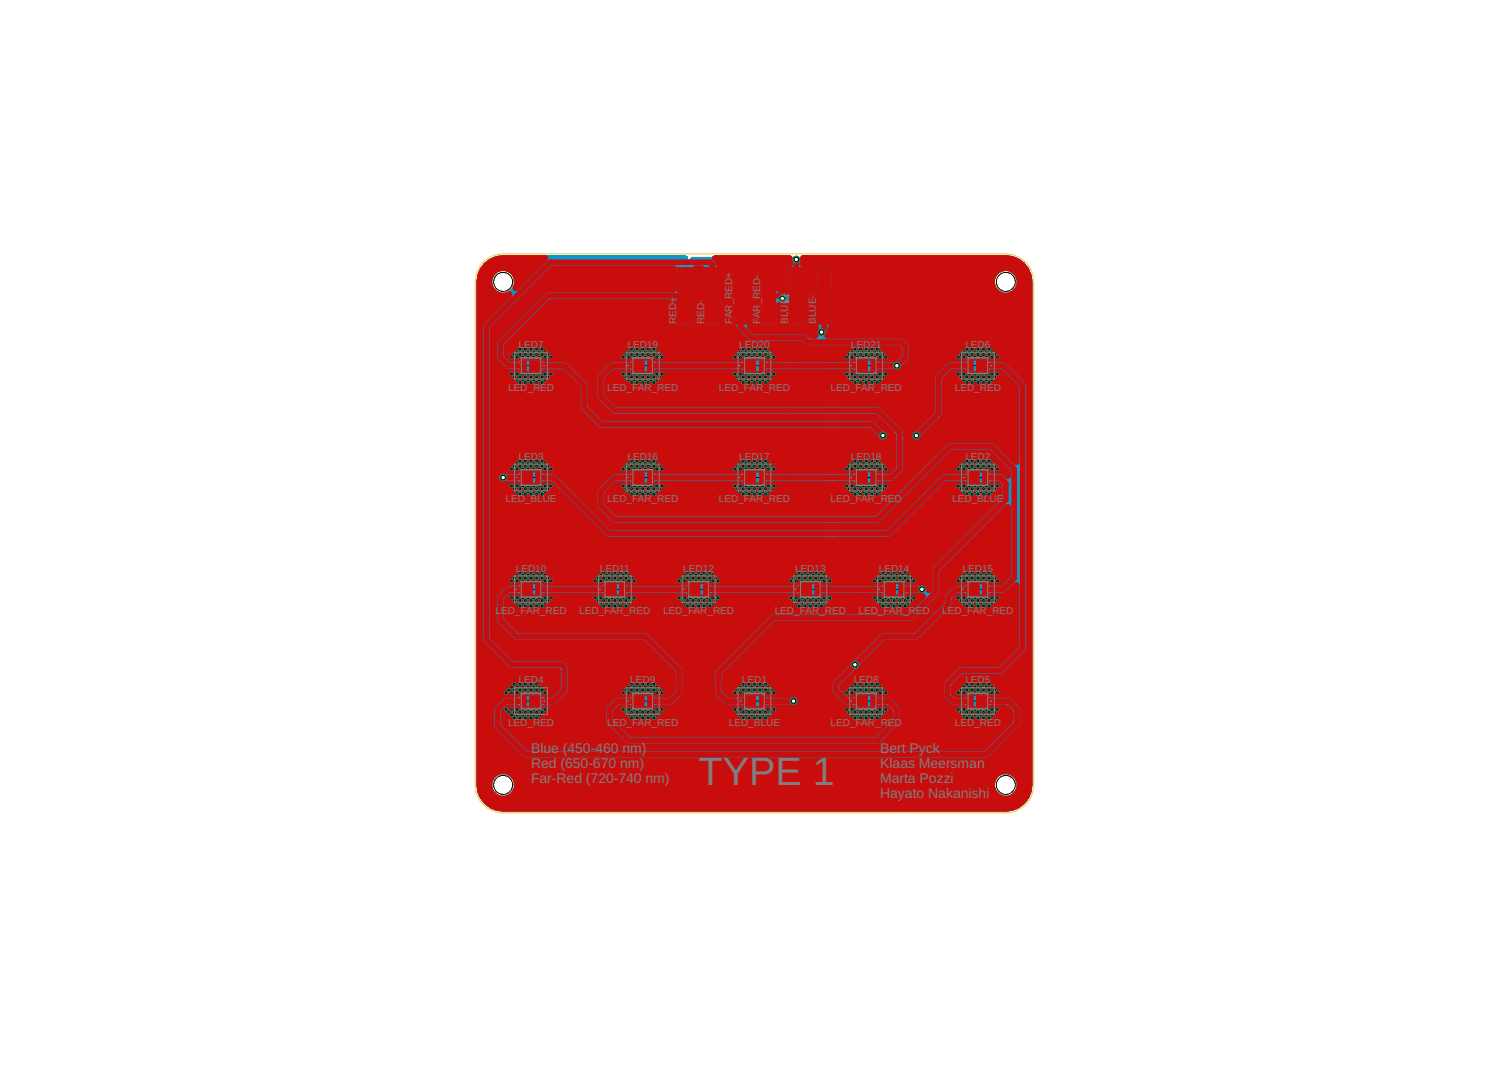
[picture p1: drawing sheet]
<svg xmlns="http://www.w3.org/2000/svg" width="297mm" height="210mm" viewBox="0 0 297 210" stroke-linecap="round" stroke-linejoin="round" font-family="sans-serif">
<defs><g id="words">
<text font-size="7.8" fill="#808080" x="137.5" y="154.4">TYPE 1</text>
<g font-size="2.8" fill="#808080">
<text x="104.5" y="148.1">Blue (450-460 nm)</text>
<text x="173.2" y="148.1">Bert Pyck</text>
<text x="104.5" y="151.1">Red (650-670 nm)</text>
<text x="104.5" y="154">Far-Red (720-740 nm)</text>
<text x="173.2" y="151.1">Klaas Meersman</text>
<text x="173.2" y="154">Marta Pozzi</text>
<text x="173.2" y="156.9">Hayato Nakanishi</text>
</g>
<g font-size="2" fill="#808080">
<text x="155.1" y="58.6" transform="rotate(-90 155.1 58.6)">+</text>
<text x="133.1" y="63.7" transform="rotate(-90 133.1 63.7)">RED+</text>
<text x="138.6" y="63.7" transform="rotate(-90 138.6 63.7)">RED-</text>
<text x="144.1" y="63.7" transform="rotate(-90 144.1 63.7)">FAR_RED+</text>
<text x="149.6" y="63.7" transform="rotate(-90 149.6 63.7)">FAR_RED-</text>
<text x="155.1" y="63.7" transform="rotate(-90 155.1 63.7)">BLUE</text>
<text x="160.6" y="63.7" transform="rotate(-90 160.6 63.7)">BLUE-</text>
<text x="102.1" y="68.5">LED7</text>
<text x="123.5" y="68.5">LED19</text>
<text x="145.5" y="68.5">LED20</text>
<text x="167.5" y="68.5">LED21</text>
<text x="190" y="68.5">LED6</text>
<text x="100" y="76.8">LED_RED</text>
<text x="119.5" y="76.8">LED_FAR_RED</text>
<text x="141.5" y="76.8">LED_FAR_RED</text>
<text x="163.5" y="76.8">L</text>
<text x="164.6" y="76.8">ED_FAR_RED</text>
<text x="188" y="76.8">LED_RED</text>
<text x="102.1" y="90.4">LED3</text>
<text x="123.5" y="90.4">LED16</text>
<text x="145.5" y="90.4">LED17</text>
<text x="167.5" y="90.4">LED18</text>
<text x="190" y="90.4">LED2</text>
<text x="99.5" y="98.8">LED_BLUE</text>
<text x="119.5" y="98.8">LED_FAR_RED</text>
<text x="141.5" y="98.8">LED_FAR_RED</text>
<text x="163.5" y="98.8">L</text>
<text x="164.6" y="98.8">ED_FAR_RED</text>
<text x="187.5" y="98.8">LED_BLUE</text>
<text x="101.5" y="112.4">LED10</text>
<text x="118.1" y="112.4">LED11</text>
<text x="134.5" y="112.4">LED12</text>
<text x="156.5" y="112.4">LED13</text>
<text x="173" y="112.4">LED14</text>
<text x="189.5" y="112.4">LED15</text>
<text x="97.5" y="120.8">L</text>
<text x="98.6" y="120.8">ED_FAR_RED</text>
<text x="114" y="120.8">LED_FAR_RED</text>
<text x="130.5" y="120.8">LED_FAR_RED</text>
<text x="152.5" y="120.8">L</text>
<text x="153.6" y="120.8">ED_FAR_RED</text>
<text x="169" y="120.8">LED_FAR_RED</text>
<text x="185.5" y="120.8">LED_FAR_RED</text>
<text x="102.1" y="134.4">LED4</text>
<text x="124.1" y="134.4">LED9</text>
<text x="146.1" y="134.4">LED1</text>
<text x="168" y="134.4">LED8</text>
<text x="190" y="134.4">LED5</text>
<text x="100" y="142.8">LED_RED</text>
<text x="119.5" y="142.8">LED_FAR_RED</text>
<text x="143.5" y="142.8">LED_BLUE</text>
<text x="163.5" y="142.8">LED_FAR_RED</text>
<text x="188" y="142.8">LED_RED</text>
</g>
</g></defs>
<path d="M154 58.7h2.8l3.3-3.2h4.3l1.7 1.6v9.3l-2.8 2.8v38.5l5 4.9v18.2M156.8 51.1h-20.4l-37.4 37.3v5.5M161.7 65.3l-6.6 6.6v38l-2.7 2.7v13.8l3.8 3.8v7.7M176.6 71.9l7.6 7.8v7.6l-2.7 2.8v25.8M173.8 85.7h6.6" fill="none" stroke="#0696d7" stroke-width="1.1"/>
<path d="M95.4 51.7a5.2 5.2 0 0 0-1.5 3.7v99a5.2 5.2 0 0 0 5.1 5.2h99a5.2 5.2 0 0 0 5.2-5.2v-99a5.2 5.2 0 0 0-5.2-5.1h-39.9a.66 .66 0 0 0-.5 .9 .91 .91 0 0 1-1.4 .6h-19.3l-.3 .1-36.7 36.7-.1 .4v4.4a.87 .87 0 0 1-.8 1.4 .87 .87 0 0 1-.7-1.4v-5.1l.1-.3 36.8-36.8a.56 .56 0 0 0 .1-.6 .56 .56 0 0 0-.5-.3h-35.8a5.2 5.2 0 0 0-3.6 1.4zM195.7 55.4a2.25 2.25 0 0 1 4.5 0 2.25 2.25 0 0 1-4.5 0zM96.8 55.4a2.25 2.25 0 0 1 4.5 0 2.25 2.25 0 0 1-4.5 0zM153.5 58l.3-.1 2.6 .1 3.2-3.2 .3-.1h4.7l.3 .1 1.8 1.9 .1 .3v9.6l-.1 .3-2.5 2.4-.1 .4v37.4l.1 .4 4.7 4.7 .1 .3v17.8a.87 .87 0 0 1-.7 1.3 .87 .87 0 0 1-.7-1.3l-.1-17.4-4.8-4.8-.1-.3v-38.8l.1-.2 2.6-2.7 .1-8.5-.2-.4-1.1-1h-3.5l-.4 .1-3 3.1-.3 .1h-2.4a.87 .87 0 0 1-1.2-.3 .87 .87 0 0 1 .2-1.2zM161.2 64.6a.86 .86 0 0 1 1.3 .5 .86 .86 0 0 1-.7 1.1l-5.8 5.9-.2 .4v37.5l-.1 .3-2.5 2.5-.1 .4v12.6l.1 .4 3.6 3.6 .1 .3v7.3a.87 .87 0 0 1-.7 1.4 .87 .87 0 0 1-.7-1.4l-.1-6.9-3.7-3.7-.1-.3v-14l.1-.3 2.5-2.5 .2-.4v-37.5l.1-.3zM176.1 71.2a.91 .91 0 0 1 1.3 .6l7.5 7.4 .1 .3v8l-.1 .2-2.5 2.5-.2 .4v24.8a.87 .87 0 0 1-.7 1.4 .87 .87 0 0 1-.7-1.4v-25.5l.1-.2 2.6-2.7v-6.8l-.1-.4-7.2-7.1a.83 .83 0 0 1-.1-1.5zM173.3 85l.3-.1 6.3 .1a.87 .87 0 0 1 1.3 .7 .87 .87 0 0 1-1.3 .7h-5.6a.87 .87 0 0 1-1.2-.2 .87 .87 0 0 1 .2-1.2zM195.7 154.4a2.25 2.25 0 0 1 4.5 0 2.25 2.25 0 0 1-4.5 0zM96.8 154.4a2.25 2.25 0 0 1 4.5 0 2.25 2.25 0 0 1-4.5 0z" fill-rule="evenodd" fill="#0696d7" stroke="#0696d7" stroke-width=".2"/>
<circle cx="99" cy="93.9" r=".66" fill="#0dab76" stroke="#0dab76" stroke-width=".2"/>
<circle cx="99" cy="93.9" r=".44" fill="#fff" stroke="#000" stroke-width=".2"/>
<circle cx="156.8" cy="51.1" r=".66" fill="#0dab76" stroke="#0dab76" stroke-width=".2"/>
<circle cx="156.8" cy="51.1" r=".44" fill="#fff" stroke="#000" stroke-width=".2"/>
<circle cx="173.8" cy="85.7" r=".66" fill="#0dab76" stroke="#0dab76" stroke-width=".2"/>
<circle cx="173.8" cy="85.7" r=".44" fill="#fff" stroke="#000" stroke-width=".2"/>
<circle cx="180.4" cy="85.7" r=".66" fill="#0dab76" stroke="#0dab76" stroke-width=".2"/>
<circle cx="180.4" cy="85.7" r=".44" fill="#fff" stroke="#000" stroke-width=".2"/>
<circle cx="181.5" cy="115.9" r=".66" fill="#0dab76" stroke="#0dab76" stroke-width=".2"/>
<circle cx="181.5" cy="115.9" r=".44" fill="#fff" stroke="#000" stroke-width=".2"/>
<circle cx="176.6" cy="71.9" r=".66" fill="#0dab76" stroke="#0dab76" stroke-width=".2"/>
<circle cx="176.6" cy="71.9" r=".44" fill="#fff" stroke="#000" stroke-width=".2"/>
<circle cx="154" cy="58.7" r=".66" fill="#0dab76" stroke="#0dab76" stroke-width=".2"/>
<circle cx="154" cy="58.7" r=".44" fill="#fff" stroke="#000" stroke-width=".2"/>
<circle cx="168.3" cy="130.8" r=".66" fill="#0dab76" stroke="#0dab76" stroke-width=".2"/>
<circle cx="168.3" cy="130.8" r=".44" fill="#fff" stroke="#000" stroke-width=".2"/>
<circle cx="161.7" cy="65.3" r=".66" fill="#0dab76" stroke="#0dab76" stroke-width=".2"/>
<circle cx="161.7" cy="65.3" r=".44" fill="#fff" stroke="#000" stroke-width=".2"/>
<circle cx="156.2" cy="137.9" r=".66" fill="#0dab76" stroke="#0dab76" stroke-width=".2"/>
<circle cx="156.2" cy="137.9" r=".44" fill="#fff" stroke="#000" stroke-width=".2"/>
<circle cx="102.3" cy="68.6" r=".28" fill="#0dab76" stroke="#0dab76" stroke-width=".2"/>
<circle cx="102.3" cy="68.6" r=".17" fill="#fff" stroke="#000" stroke-width=".2"/>
<circle cx="103.4" cy="68.6" r=".28" fill="#0dab76" stroke="#0dab76" stroke-width=".2"/>
<circle cx="103.4" cy="68.6" r=".17" fill="#fff" stroke="#000" stroke-width=".2"/>
<circle cx="104.5" cy="68.6" r=".28" fill="#0dab76" stroke="#0dab76" stroke-width=".2"/>
<circle cx="104.5" cy="68.6" r=".17" fill="#fff" stroke="#000" stroke-width=".2"/>
<circle cx="105.6" cy="68.6" r=".28" fill="#0dab76" stroke="#0dab76" stroke-width=".2"/>
<circle cx="105.6" cy="68.6" r=".17" fill="#fff" stroke="#000" stroke-width=".2"/>
<circle cx="106.7" cy="68.6" r=".28" fill="#0dab76" stroke="#0dab76" stroke-width=".2"/>
<circle cx="106.7" cy="68.6" r=".17" fill="#fff" stroke="#000" stroke-width=".2"/>
<circle cx="101.8" cy="69.2" r=".28" fill="#0dab76" stroke="#0dab76" stroke-width=".2"/>
<circle cx="101.8" cy="69.2" r=".17" fill="#fff" stroke="#000" stroke-width=".2"/>
<circle cx="102.9" cy="69.2" r=".28" fill="#0dab76" stroke="#0dab76" stroke-width=".2"/>
<circle cx="102.9" cy="69.2" r=".17" fill="#fff" stroke="#000" stroke-width=".2"/>
<circle cx="104" cy="69.2" r=".28" fill="#0dab76" stroke="#0dab76" stroke-width=".2"/>
<circle cx="104" cy="69.2" r=".17" fill="#fff" stroke="#000" stroke-width=".2"/>
<circle cx="105.1" cy="69.2" r=".28" fill="#0dab76" stroke="#0dab76" stroke-width=".2"/>
<circle cx="105.1" cy="69.2" r=".17" fill="#fff" stroke="#000" stroke-width=".2"/>
<circle cx="106.2" cy="69.2" r=".28" fill="#0dab76" stroke="#0dab76" stroke-width=".2"/>
<circle cx="106.2" cy="69.2" r=".17" fill="#fff" stroke="#000" stroke-width=".2"/>
<circle cx="107.3" cy="69.2" r=".28" fill="#0dab76" stroke="#0dab76" stroke-width=".2"/>
<circle cx="107.3" cy="69.2" r=".17" fill="#fff" stroke="#000" stroke-width=".2"/>
<circle cx="101.2" cy="69.7" r=".28" fill="#0dab76" stroke="#0dab76" stroke-width=".2"/>
<circle cx="101.2" cy="69.7" r=".17" fill="#fff" stroke="#000" stroke-width=".2"/>
<circle cx="102.3" cy="69.7" r=".28" fill="#0dab76" stroke="#0dab76" stroke-width=".2"/>
<circle cx="102.3" cy="69.7" r=".17" fill="#fff" stroke="#000" stroke-width=".2"/>
<circle cx="103.4" cy="69.7" r=".28" fill="#0dab76" stroke="#0dab76" stroke-width=".2"/>
<circle cx="103.4" cy="69.7" r=".17" fill="#fff" stroke="#000" stroke-width=".2"/>
<circle cx="104.5" cy="69.7" r=".28" fill="#0dab76" stroke="#0dab76" stroke-width=".2"/>
<circle cx="104.5" cy="69.7" r=".17" fill="#fff" stroke="#000" stroke-width=".2"/>
<circle cx="105.6" cy="69.7" r=".28" fill="#0dab76" stroke="#0dab76" stroke-width=".2"/>
<circle cx="105.6" cy="69.7" r=".17" fill="#fff" stroke="#000" stroke-width=".2"/>
<circle cx="106.7" cy="69.7" r=".28" fill="#0dab76" stroke="#0dab76" stroke-width=".2"/>
<circle cx="106.7" cy="69.7" r=".17" fill="#fff" stroke="#000" stroke-width=".2"/>
<circle cx="107.8" cy="69.7" r=".28" fill="#0dab76" stroke="#0dab76" stroke-width=".2"/>
<circle cx="107.8" cy="69.7" r=".17" fill="#fff" stroke="#000" stroke-width=".2"/>
<circle cx="100.7" cy="70.3" r=".28" fill="#0dab76" stroke="#0dab76" stroke-width=".2"/>
<circle cx="100.7" cy="70.3" r=".17" fill="#fff" stroke="#000" stroke-width=".2"/>
<circle cx="101.8" cy="70.3" r=".28" fill="#0dab76" stroke="#0dab76" stroke-width=".2"/>
<circle cx="101.8" cy="70.3" r=".17" fill="#fff" stroke="#000" stroke-width=".2"/>
<circle cx="102.9" cy="70.3" r=".28" fill="#0dab76" stroke="#0dab76" stroke-width=".2"/>
<circle cx="102.9" cy="70.3" r=".17" fill="#fff" stroke="#000" stroke-width=".2"/>
<circle cx="104" cy="70.3" r=".28" fill="#0dab76" stroke="#0dab76" stroke-width=".2"/>
<circle cx="104" cy="70.3" r=".17" fill="#fff" stroke="#000" stroke-width=".2"/>
<circle cx="105.1" cy="70.3" r=".28" fill="#0dab76" stroke="#0dab76" stroke-width=".2"/>
<circle cx="105.1" cy="70.3" r=".17" fill="#fff" stroke="#000" stroke-width=".2"/>
<circle cx="106.2" cy="70.3" r=".28" fill="#0dab76" stroke="#0dab76" stroke-width=".2"/>
<circle cx="106.2" cy="70.3" r=".17" fill="#fff" stroke="#000" stroke-width=".2"/>
<circle cx="107.3" cy="70.3" r=".28" fill="#0dab76" stroke="#0dab76" stroke-width=".2"/>
<circle cx="107.3" cy="70.3" r=".17" fill="#fff" stroke="#000" stroke-width=".2"/>
<circle cx="108.4" cy="70.3" r=".28" fill="#0dab76" stroke="#0dab76" stroke-width=".2"/>
<circle cx="108.4" cy="70.3" r=".17" fill="#fff" stroke="#000" stroke-width=".2"/>
<circle cx="100.7" cy="73.6" r=".28" fill="#0dab76" stroke="#0dab76" stroke-width=".2"/>
<circle cx="100.7" cy="73.6" r=".17" fill="#fff" stroke="#000" stroke-width=".2"/>
<circle cx="101.8" cy="73.6" r=".28" fill="#0dab76" stroke="#0dab76" stroke-width=".2"/>
<circle cx="101.8" cy="73.6" r=".17" fill="#fff" stroke="#000" stroke-width=".2"/>
<circle cx="101.2" cy="74.1" r=".28" fill="#0dab76" stroke="#0dab76" stroke-width=".2"/>
<circle cx="101.2" cy="74.1" r=".17" fill="#fff" stroke="#000" stroke-width=".2"/>
<circle cx="102.3" cy="74.1" r=".28" fill="#0dab76" stroke="#0dab76" stroke-width=".2"/>
<circle cx="102.3" cy="74.1" r=".17" fill="#fff" stroke="#000" stroke-width=".2"/>
<circle cx="101.8" cy="74.7" r=".28" fill="#0dab76" stroke="#0dab76" stroke-width=".2"/>
<circle cx="101.8" cy="74.7" r=".17" fill="#fff" stroke="#000" stroke-width=".2"/>
<circle cx="102.9" cy="74.7" r=".28" fill="#0dab76" stroke="#0dab76" stroke-width=".2"/>
<circle cx="102.9" cy="74.7" r=".17" fill="#fff" stroke="#000" stroke-width=".2"/>
<circle cx="103.4" cy="74.1" r=".28" fill="#0dab76" stroke="#0dab76" stroke-width=".2"/>
<circle cx="103.4" cy="74.1" r=".17" fill="#fff" stroke="#000" stroke-width=".2"/>
<circle cx="102.9" cy="73.6" r=".28" fill="#0dab76" stroke="#0dab76" stroke-width=".2"/>
<circle cx="102.9" cy="73.6" r=".17" fill="#fff" stroke="#000" stroke-width=".2"/>
<circle cx="104" cy="73.6" r=".28" fill="#0dab76" stroke="#0dab76" stroke-width=".2"/>
<circle cx="104" cy="73.6" r=".17" fill="#fff" stroke="#000" stroke-width=".2"/>
<circle cx="104.5" cy="74.1" r=".28" fill="#0dab76" stroke="#0dab76" stroke-width=".2"/>
<circle cx="104.5" cy="74.1" r=".17" fill="#fff" stroke="#000" stroke-width=".2"/>
<circle cx="105.1" cy="73.6" r=".28" fill="#0dab76" stroke="#0dab76" stroke-width=".2"/>
<circle cx="105.1" cy="73.6" r=".17" fill="#fff" stroke="#000" stroke-width=".2"/>
<circle cx="106.2" cy="73.6" r=".28" fill="#0dab76" stroke="#0dab76" stroke-width=".2"/>
<circle cx="106.2" cy="73.6" r=".17" fill="#fff" stroke="#000" stroke-width=".2"/>
<circle cx="105.6" cy="74.1" r=".28" fill="#0dab76" stroke="#0dab76" stroke-width=".2"/>
<circle cx="105.6" cy="74.1" r=".17" fill="#fff" stroke="#000" stroke-width=".2"/>
<circle cx="106.7" cy="74.1" r=".28" fill="#0dab76" stroke="#0dab76" stroke-width=".2"/>
<circle cx="106.7" cy="74.1" r=".17" fill="#fff" stroke="#000" stroke-width=".2"/>
<circle cx="107.3" cy="73.6" r=".28" fill="#0dab76" stroke="#0dab76" stroke-width=".2"/>
<circle cx="107.3" cy="73.6" r=".17" fill="#fff" stroke="#000" stroke-width=".2"/>
<circle cx="108.4" cy="73.6" r=".28" fill="#0dab76" stroke="#0dab76" stroke-width=".2"/>
<circle cx="108.4" cy="73.6" r=".17" fill="#fff" stroke="#000" stroke-width=".2"/>
<circle cx="102.3" cy="75.2" r=".28" fill="#0dab76" stroke="#0dab76" stroke-width=".2"/>
<circle cx="102.3" cy="75.2" r=".17" fill="#fff" stroke="#000" stroke-width=".2"/>
<circle cx="103.4" cy="75.2" r=".28" fill="#0dab76" stroke="#0dab76" stroke-width=".2"/>
<circle cx="103.4" cy="75.2" r=".17" fill="#fff" stroke="#000" stroke-width=".2"/>
<circle cx="104.5" cy="75.2" r=".28" fill="#0dab76" stroke="#0dab76" stroke-width=".2"/>
<circle cx="104.5" cy="75.2" r=".17" fill="#fff" stroke="#000" stroke-width=".2"/>
<circle cx="104" cy="74.7" r=".28" fill="#0dab76" stroke="#0dab76" stroke-width=".2"/>
<circle cx="104" cy="74.7" r=".17" fill="#fff" stroke="#000" stroke-width=".2"/>
<circle cx="105.1" cy="74.7" r=".28" fill="#0dab76" stroke="#0dab76" stroke-width=".2"/>
<circle cx="105.1" cy="74.7" r=".17" fill="#fff" stroke="#000" stroke-width=".2"/>
<circle cx="105.6" cy="75.2" r=".28" fill="#0dab76" stroke="#0dab76" stroke-width=".2"/>
<circle cx="105.6" cy="75.2" r=".17" fill="#fff" stroke="#000" stroke-width=".2"/>
<circle cx="106.2" cy="74.7" r=".28" fill="#0dab76" stroke="#0dab76" stroke-width=".2"/>
<circle cx="106.2" cy="74.7" r=".17" fill="#fff" stroke="#000" stroke-width=".2"/>
<circle cx="106.7" cy="75.2" r=".28" fill="#0dab76" stroke="#0dab76" stroke-width=".2"/>
<circle cx="106.7" cy="75.2" r=".17" fill="#fff" stroke="#000" stroke-width=".2"/>
<circle cx="107.3" cy="74.7" r=".28" fill="#0dab76" stroke="#0dab76" stroke-width=".2"/>
<circle cx="107.3" cy="74.7" r=".17" fill="#fff" stroke="#000" stroke-width=".2"/>
<circle cx="107.8" cy="74.1" r=".28" fill="#0dab76" stroke="#0dab76" stroke-width=".2"/>
<circle cx="107.8" cy="74.1" r=".17" fill="#fff" stroke="#000" stroke-width=".2"/>
<circle cx="124.3" cy="68.6" r=".28" fill="#0dab76" stroke="#0dab76" stroke-width=".2"/>
<circle cx="124.3" cy="68.6" r=".17" fill="#fff" stroke="#000" stroke-width=".2"/>
<circle cx="125.4" cy="68.6" r=".28" fill="#0dab76" stroke="#0dab76" stroke-width=".2"/>
<circle cx="125.4" cy="68.6" r=".17" fill="#fff" stroke="#000" stroke-width=".2"/>
<circle cx="126.5" cy="68.6" r=".28" fill="#0dab76" stroke="#0dab76" stroke-width=".2"/>
<circle cx="126.5" cy="68.6" r=".17" fill="#fff" stroke="#000" stroke-width=".2"/>
<circle cx="127.6" cy="68.6" r=".28" fill="#0dab76" stroke="#0dab76" stroke-width=".2"/>
<circle cx="127.6" cy="68.6" r=".17" fill="#fff" stroke="#000" stroke-width=".2"/>
<circle cx="128.7" cy="68.6" r=".28" fill="#0dab76" stroke="#0dab76" stroke-width=".2"/>
<circle cx="128.7" cy="68.6" r=".17" fill="#fff" stroke="#000" stroke-width=".2"/>
<circle cx="123.8" cy="69.2" r=".28" fill="#0dab76" stroke="#0dab76" stroke-width=".2"/>
<circle cx="123.8" cy="69.2" r=".17" fill="#fff" stroke="#000" stroke-width=".2"/>
<circle cx="124.9" cy="69.2" r=".28" fill="#0dab76" stroke="#0dab76" stroke-width=".2"/>
<circle cx="124.9" cy="69.2" r=".17" fill="#fff" stroke="#000" stroke-width=".2"/>
<circle cx="126" cy="69.2" r=".28" fill="#0dab76" stroke="#0dab76" stroke-width=".2"/>
<circle cx="126" cy="69.2" r=".17" fill="#fff" stroke="#000" stroke-width=".2"/>
<circle cx="127.1" cy="69.2" r=".28" fill="#0dab76" stroke="#0dab76" stroke-width=".2"/>
<circle cx="127.1" cy="69.2" r=".17" fill="#fff" stroke="#000" stroke-width=".2"/>
<circle cx="128.2" cy="69.2" r=".28" fill="#0dab76" stroke="#0dab76" stroke-width=".2"/>
<circle cx="128.2" cy="69.2" r=".17" fill="#fff" stroke="#000" stroke-width=".2"/>
<circle cx="129.3" cy="69.2" r=".28" fill="#0dab76" stroke="#0dab76" stroke-width=".2"/>
<circle cx="129.3" cy="69.2" r=".17" fill="#fff" stroke="#000" stroke-width=".2"/>
<circle cx="123.2" cy="69.7" r=".28" fill="#0dab76" stroke="#0dab76" stroke-width=".2"/>
<circle cx="123.2" cy="69.7" r=".17" fill="#fff" stroke="#000" stroke-width=".2"/>
<circle cx="124.3" cy="69.7" r=".28" fill="#0dab76" stroke="#0dab76" stroke-width=".2"/>
<circle cx="124.3" cy="69.7" r=".17" fill="#fff" stroke="#000" stroke-width=".2"/>
<circle cx="125.4" cy="69.7" r=".28" fill="#0dab76" stroke="#0dab76" stroke-width=".2"/>
<circle cx="125.4" cy="69.7" r=".17" fill="#fff" stroke="#000" stroke-width=".2"/>
<circle cx="126.5" cy="69.7" r=".28" fill="#0dab76" stroke="#0dab76" stroke-width=".2"/>
<circle cx="126.5" cy="69.7" r=".17" fill="#fff" stroke="#000" stroke-width=".2"/>
<circle cx="127.6" cy="69.7" r=".28" fill="#0dab76" stroke="#0dab76" stroke-width=".2"/>
<circle cx="127.6" cy="69.7" r=".17" fill="#fff" stroke="#000" stroke-width=".2"/>
<circle cx="128.7" cy="69.7" r=".28" fill="#0dab76" stroke="#0dab76" stroke-width=".2"/>
<circle cx="128.7" cy="69.7" r=".17" fill="#fff" stroke="#000" stroke-width=".2"/>
<circle cx="129.8" cy="69.7" r=".28" fill="#0dab76" stroke="#0dab76" stroke-width=".2"/>
<circle cx="129.8" cy="69.7" r=".17" fill="#fff" stroke="#000" stroke-width=".2"/>
<circle cx="122.7" cy="70.3" r=".28" fill="#0dab76" stroke="#0dab76" stroke-width=".2"/>
<circle cx="122.7" cy="70.3" r=".17" fill="#fff" stroke="#000" stroke-width=".2"/>
<circle cx="123.8" cy="70.3" r=".28" fill="#0dab76" stroke="#0dab76" stroke-width=".2"/>
<circle cx="123.8" cy="70.3" r=".17" fill="#fff" stroke="#000" stroke-width=".2"/>
<circle cx="124.9" cy="70.3" r=".28" fill="#0dab76" stroke="#0dab76" stroke-width=".2"/>
<circle cx="124.9" cy="70.3" r=".17" fill="#fff" stroke="#000" stroke-width=".2"/>
<circle cx="126" cy="70.3" r=".28" fill="#0dab76" stroke="#0dab76" stroke-width=".2"/>
<circle cx="126" cy="70.3" r=".17" fill="#fff" stroke="#000" stroke-width=".2"/>
<circle cx="127.1" cy="70.3" r=".28" fill="#0dab76" stroke="#0dab76" stroke-width=".2"/>
<circle cx="127.1" cy="70.3" r=".17" fill="#fff" stroke="#000" stroke-width=".2"/>
<circle cx="128.2" cy="70.3" r=".28" fill="#0dab76" stroke="#0dab76" stroke-width=".2"/>
<circle cx="128.2" cy="70.3" r=".17" fill="#fff" stroke="#000" stroke-width=".2"/>
<circle cx="129.3" cy="70.3" r=".28" fill="#0dab76" stroke="#0dab76" stroke-width=".2"/>
<circle cx="129.3" cy="70.3" r=".17" fill="#fff" stroke="#000" stroke-width=".2"/>
<circle cx="130.4" cy="70.3" r=".28" fill="#0dab76" stroke="#0dab76" stroke-width=".2"/>
<circle cx="130.4" cy="70.3" r=".17" fill="#fff" stroke="#000" stroke-width=".2"/>
<circle cx="122.7" cy="73.6" r=".28" fill="#0dab76" stroke="#0dab76" stroke-width=".2"/>
<circle cx="122.7" cy="73.6" r=".17" fill="#fff" stroke="#000" stroke-width=".2"/>
<circle cx="123.8" cy="73.6" r=".28" fill="#0dab76" stroke="#0dab76" stroke-width=".2"/>
<circle cx="123.8" cy="73.6" r=".17" fill="#fff" stroke="#000" stroke-width=".2"/>
<circle cx="123.2" cy="74.1" r=".28" fill="#0dab76" stroke="#0dab76" stroke-width=".2"/>
<circle cx="123.2" cy="74.1" r=".17" fill="#fff" stroke="#000" stroke-width=".2"/>
<circle cx="124.3" cy="74.1" r=".28" fill="#0dab76" stroke="#0dab76" stroke-width=".2"/>
<circle cx="124.3" cy="74.1" r=".17" fill="#fff" stroke="#000" stroke-width=".2"/>
<circle cx="123.8" cy="74.7" r=".28" fill="#0dab76" stroke="#0dab76" stroke-width=".2"/>
<circle cx="123.8" cy="74.7" r=".17" fill="#fff" stroke="#000" stroke-width=".2"/>
<circle cx="124.9" cy="74.7" r=".28" fill="#0dab76" stroke="#0dab76" stroke-width=".2"/>
<circle cx="124.9" cy="74.7" r=".17" fill="#fff" stroke="#000" stroke-width=".2"/>
<circle cx="125.4" cy="74.1" r=".28" fill="#0dab76" stroke="#0dab76" stroke-width=".2"/>
<circle cx="125.4" cy="74.1" r=".17" fill="#fff" stroke="#000" stroke-width=".2"/>
<circle cx="124.9" cy="73.6" r=".28" fill="#0dab76" stroke="#0dab76" stroke-width=".2"/>
<circle cx="124.9" cy="73.6" r=".17" fill="#fff" stroke="#000" stroke-width=".2"/>
<circle cx="126" cy="73.6" r=".28" fill="#0dab76" stroke="#0dab76" stroke-width=".2"/>
<circle cx="126" cy="73.6" r=".17" fill="#fff" stroke="#000" stroke-width=".2"/>
<circle cx="126.5" cy="74.1" r=".28" fill="#0dab76" stroke="#0dab76" stroke-width=".2"/>
<circle cx="126.5" cy="74.1" r=".17" fill="#fff" stroke="#000" stroke-width=".2"/>
<circle cx="127.1" cy="73.6" r=".28" fill="#0dab76" stroke="#0dab76" stroke-width=".2"/>
<circle cx="127.1" cy="73.6" r=".17" fill="#fff" stroke="#000" stroke-width=".2"/>
<circle cx="128.2" cy="73.6" r=".28" fill="#0dab76" stroke="#0dab76" stroke-width=".2"/>
<circle cx="128.2" cy="73.6" r=".17" fill="#fff" stroke="#000" stroke-width=".2"/>
<circle cx="127.6" cy="74.1" r=".28" fill="#0dab76" stroke="#0dab76" stroke-width=".2"/>
<circle cx="127.6" cy="74.1" r=".17" fill="#fff" stroke="#000" stroke-width=".2"/>
<circle cx="128.7" cy="74.1" r=".28" fill="#0dab76" stroke="#0dab76" stroke-width=".2"/>
<circle cx="128.7" cy="74.1" r=".17" fill="#fff" stroke="#000" stroke-width=".2"/>
<circle cx="129.3" cy="73.6" r=".28" fill="#0dab76" stroke="#0dab76" stroke-width=".2"/>
<circle cx="129.3" cy="73.6" r=".17" fill="#fff" stroke="#000" stroke-width=".2"/>
<circle cx="130.4" cy="73.6" r=".28" fill="#0dab76" stroke="#0dab76" stroke-width=".2"/>
<circle cx="130.4" cy="73.6" r=".17" fill="#fff" stroke="#000" stroke-width=".2"/>
<circle cx="124.3" cy="75.2" r=".28" fill="#0dab76" stroke="#0dab76" stroke-width=".2"/>
<circle cx="124.3" cy="75.2" r=".17" fill="#fff" stroke="#000" stroke-width=".2"/>
<circle cx="125.4" cy="75.2" r=".28" fill="#0dab76" stroke="#0dab76" stroke-width=".2"/>
<circle cx="125.4" cy="75.2" r=".17" fill="#fff" stroke="#000" stroke-width=".2"/>
<circle cx="126.5" cy="75.2" r=".28" fill="#0dab76" stroke="#0dab76" stroke-width=".2"/>
<circle cx="126.5" cy="75.2" r=".17" fill="#fff" stroke="#000" stroke-width=".2"/>
<circle cx="126" cy="74.7" r=".28" fill="#0dab76" stroke="#0dab76" stroke-width=".2"/>
<circle cx="126" cy="74.7" r=".17" fill="#fff" stroke="#000" stroke-width=".2"/>
<circle cx="127.1" cy="74.7" r=".28" fill="#0dab76" stroke="#0dab76" stroke-width=".2"/>
<circle cx="127.1" cy="74.7" r=".17" fill="#fff" stroke="#000" stroke-width=".2"/>
<circle cx="127.6" cy="75.2" r=".28" fill="#0dab76" stroke="#0dab76" stroke-width=".2"/>
<circle cx="127.6" cy="75.2" r=".17" fill="#fff" stroke="#000" stroke-width=".2"/>
<circle cx="128.2" cy="74.7" r=".28" fill="#0dab76" stroke="#0dab76" stroke-width=".2"/>
<circle cx="128.2" cy="74.7" r=".17" fill="#fff" stroke="#000" stroke-width=".2"/>
<circle cx="128.7" cy="75.2" r=".28" fill="#0dab76" stroke="#0dab76" stroke-width=".2"/>
<circle cx="128.7" cy="75.2" r=".17" fill="#fff" stroke="#000" stroke-width=".2"/>
<circle cx="129.3" cy="74.7" r=".28" fill="#0dab76" stroke="#0dab76" stroke-width=".2"/>
<circle cx="129.3" cy="74.7" r=".17" fill="#fff" stroke="#000" stroke-width=".2"/>
<circle cx="129.8" cy="74.1" r=".28" fill="#0dab76" stroke="#0dab76" stroke-width=".2"/>
<circle cx="129.8" cy="74.1" r=".17" fill="#fff" stroke="#000" stroke-width=".2"/>
<circle cx="146.3" cy="68.6" r=".28" fill="#0dab76" stroke="#0dab76" stroke-width=".2"/>
<circle cx="146.3" cy="68.6" r=".17" fill="#fff" stroke="#000" stroke-width=".2"/>
<circle cx="147.4" cy="68.6" r=".28" fill="#0dab76" stroke="#0dab76" stroke-width=".2"/>
<circle cx="147.4" cy="68.6" r=".17" fill="#fff" stroke="#000" stroke-width=".2"/>
<circle cx="148.5" cy="68.6" r=".28" fill="#0dab76" stroke="#0dab76" stroke-width=".2"/>
<circle cx="148.5" cy="68.6" r=".17" fill="#fff" stroke="#000" stroke-width=".2"/>
<circle cx="149.6" cy="68.6" r=".28" fill="#0dab76" stroke="#0dab76" stroke-width=".2"/>
<circle cx="149.6" cy="68.6" r=".17" fill="#fff" stroke="#000" stroke-width=".2"/>
<circle cx="150.7" cy="68.6" r=".28" fill="#0dab76" stroke="#0dab76" stroke-width=".2"/>
<circle cx="150.7" cy="68.6" r=".17" fill="#fff" stroke="#000" stroke-width=".2"/>
<circle cx="145.8" cy="69.2" r=".28" fill="#0dab76" stroke="#0dab76" stroke-width=".2"/>
<circle cx="145.8" cy="69.2" r=".17" fill="#fff" stroke="#000" stroke-width=".2"/>
<circle cx="146.9" cy="69.2" r=".28" fill="#0dab76" stroke="#0dab76" stroke-width=".2"/>
<circle cx="146.9" cy="69.2" r=".17" fill="#fff" stroke="#000" stroke-width=".2"/>
<circle cx="148" cy="69.2" r=".28" fill="#0dab76" stroke="#0dab76" stroke-width=".2"/>
<circle cx="148" cy="69.2" r=".17" fill="#fff" stroke="#000" stroke-width=".2"/>
<circle cx="149.1" cy="69.2" r=".28" fill="#0dab76" stroke="#0dab76" stroke-width=".2"/>
<circle cx="149.1" cy="69.2" r=".17" fill="#fff" stroke="#000" stroke-width=".2"/>
<circle cx="150.2" cy="69.2" r=".28" fill="#0dab76" stroke="#0dab76" stroke-width=".2"/>
<circle cx="150.2" cy="69.2" r=".17" fill="#fff" stroke="#000" stroke-width=".2"/>
<circle cx="151.3" cy="69.2" r=".28" fill="#0dab76" stroke="#0dab76" stroke-width=".2"/>
<circle cx="151.3" cy="69.2" r=".17" fill="#fff" stroke="#000" stroke-width=".2"/>
<circle cx="145.2" cy="69.7" r=".28" fill="#0dab76" stroke="#0dab76" stroke-width=".2"/>
<circle cx="145.2" cy="69.7" r=".17" fill="#fff" stroke="#000" stroke-width=".2"/>
<circle cx="146.3" cy="69.7" r=".28" fill="#0dab76" stroke="#0dab76" stroke-width=".2"/>
<circle cx="146.3" cy="69.7" r=".17" fill="#fff" stroke="#000" stroke-width=".2"/>
<circle cx="147.4" cy="69.7" r=".28" fill="#0dab76" stroke="#0dab76" stroke-width=".2"/>
<circle cx="147.4" cy="69.7" r=".17" fill="#fff" stroke="#000" stroke-width=".2"/>
<circle cx="148.5" cy="69.7" r=".28" fill="#0dab76" stroke="#0dab76" stroke-width=".2"/>
<circle cx="148.5" cy="69.7" r=".17" fill="#fff" stroke="#000" stroke-width=".2"/>
<circle cx="149.6" cy="69.7" r=".28" fill="#0dab76" stroke="#0dab76" stroke-width=".2"/>
<circle cx="149.6" cy="69.7" r=".17" fill="#fff" stroke="#000" stroke-width=".2"/>
<circle cx="150.7" cy="69.7" r=".28" fill="#0dab76" stroke="#0dab76" stroke-width=".2"/>
<circle cx="150.7" cy="69.7" r=".17" fill="#fff" stroke="#000" stroke-width=".2"/>
<circle cx="151.8" cy="69.7" r=".28" fill="#0dab76" stroke="#0dab76" stroke-width=".2"/>
<circle cx="151.8" cy="69.7" r=".17" fill="#fff" stroke="#000" stroke-width=".2"/>
<circle cx="144.7" cy="70.3" r=".28" fill="#0dab76" stroke="#0dab76" stroke-width=".2"/>
<circle cx="144.7" cy="70.3" r=".17" fill="#fff" stroke="#000" stroke-width=".2"/>
<circle cx="145.8" cy="70.3" r=".28" fill="#0dab76" stroke="#0dab76" stroke-width=".2"/>
<circle cx="145.8" cy="70.3" r=".17" fill="#fff" stroke="#000" stroke-width=".2"/>
<circle cx="146.9" cy="70.3" r=".28" fill="#0dab76" stroke="#0dab76" stroke-width=".2"/>
<circle cx="146.9" cy="70.3" r=".17" fill="#fff" stroke="#000" stroke-width=".2"/>
<circle cx="148" cy="70.3" r=".28" fill="#0dab76" stroke="#0dab76" stroke-width=".2"/>
<circle cx="148" cy="70.3" r=".17" fill="#fff" stroke="#000" stroke-width=".2"/>
<circle cx="149.1" cy="70.3" r=".28" fill="#0dab76" stroke="#0dab76" stroke-width=".2"/>
<circle cx="149.1" cy="70.3" r=".17" fill="#fff" stroke="#000" stroke-width=".2"/>
<circle cx="150.2" cy="70.3" r=".28" fill="#0dab76" stroke="#0dab76" stroke-width=".2"/>
<circle cx="150.2" cy="70.3" r=".17" fill="#fff" stroke="#000" stroke-width=".2"/>
<circle cx="151.3" cy="70.3" r=".28" fill="#0dab76" stroke="#0dab76" stroke-width=".2"/>
<circle cx="151.3" cy="70.3" r=".17" fill="#fff" stroke="#000" stroke-width=".2"/>
<circle cx="152.4" cy="70.3" r=".28" fill="#0dab76" stroke="#0dab76" stroke-width=".2"/>
<circle cx="152.4" cy="70.3" r=".17" fill="#fff" stroke="#000" stroke-width=".2"/>
<circle cx="144.7" cy="73.6" r=".28" fill="#0dab76" stroke="#0dab76" stroke-width=".2"/>
<circle cx="144.7" cy="73.6" r=".17" fill="#fff" stroke="#000" stroke-width=".2"/>
<circle cx="145.8" cy="73.6" r=".28" fill="#0dab76" stroke="#0dab76" stroke-width=".2"/>
<circle cx="145.8" cy="73.6" r=".17" fill="#fff" stroke="#000" stroke-width=".2"/>
<circle cx="145.2" cy="74.1" r=".28" fill="#0dab76" stroke="#0dab76" stroke-width=".2"/>
<circle cx="145.2" cy="74.1" r=".17" fill="#fff" stroke="#000" stroke-width=".2"/>
<circle cx="146.3" cy="74.1" r=".28" fill="#0dab76" stroke="#0dab76" stroke-width=".2"/>
<circle cx="146.3" cy="74.1" r=".17" fill="#fff" stroke="#000" stroke-width=".2"/>
<circle cx="145.8" cy="74.7" r=".28" fill="#0dab76" stroke="#0dab76" stroke-width=".2"/>
<circle cx="145.8" cy="74.7" r=".17" fill="#fff" stroke="#000" stroke-width=".2"/>
<circle cx="146.9" cy="74.7" r=".28" fill="#0dab76" stroke="#0dab76" stroke-width=".2"/>
<circle cx="146.9" cy="74.7" r=".17" fill="#fff" stroke="#000" stroke-width=".2"/>
<circle cx="147.4" cy="74.1" r=".28" fill="#0dab76" stroke="#0dab76" stroke-width=".2"/>
<circle cx="147.4" cy="74.1" r=".17" fill="#fff" stroke="#000" stroke-width=".2"/>
<circle cx="146.9" cy="73.6" r=".28" fill="#0dab76" stroke="#0dab76" stroke-width=".2"/>
<circle cx="146.9" cy="73.6" r=".17" fill="#fff" stroke="#000" stroke-width=".2"/>
<circle cx="148" cy="73.6" r=".28" fill="#0dab76" stroke="#0dab76" stroke-width=".2"/>
<circle cx="148" cy="73.6" r=".17" fill="#fff" stroke="#000" stroke-width=".2"/>
<circle cx="148.5" cy="74.1" r=".28" fill="#0dab76" stroke="#0dab76" stroke-width=".2"/>
<circle cx="148.5" cy="74.1" r=".17" fill="#fff" stroke="#000" stroke-width=".2"/>
<circle cx="149.1" cy="73.6" r=".28" fill="#0dab76" stroke="#0dab76" stroke-width=".2"/>
<circle cx="149.1" cy="73.6" r=".17" fill="#fff" stroke="#000" stroke-width=".2"/>
<circle cx="150.2" cy="73.6" r=".28" fill="#0dab76" stroke="#0dab76" stroke-width=".2"/>
<circle cx="150.2" cy="73.6" r=".17" fill="#fff" stroke="#000" stroke-width=".2"/>
<circle cx="149.6" cy="74.1" r=".28" fill="#0dab76" stroke="#0dab76" stroke-width=".2"/>
<circle cx="149.6" cy="74.1" r=".17" fill="#fff" stroke="#000" stroke-width=".2"/>
<circle cx="150.7" cy="74.1" r=".28" fill="#0dab76" stroke="#0dab76" stroke-width=".2"/>
<circle cx="150.7" cy="74.1" r=".17" fill="#fff" stroke="#000" stroke-width=".2"/>
<circle cx="151.3" cy="73.6" r=".28" fill="#0dab76" stroke="#0dab76" stroke-width=".2"/>
<circle cx="151.3" cy="73.6" r=".17" fill="#fff" stroke="#000" stroke-width=".2"/>
<circle cx="152.4" cy="73.6" r=".28" fill="#0dab76" stroke="#0dab76" stroke-width=".2"/>
<circle cx="152.4" cy="73.6" r=".17" fill="#fff" stroke="#000" stroke-width=".2"/>
<circle cx="146.3" cy="75.2" r=".28" fill="#0dab76" stroke="#0dab76" stroke-width=".2"/>
<circle cx="146.3" cy="75.2" r=".17" fill="#fff" stroke="#000" stroke-width=".2"/>
<circle cx="147.4" cy="75.2" r=".28" fill="#0dab76" stroke="#0dab76" stroke-width=".2"/>
<circle cx="147.4" cy="75.2" r=".17" fill="#fff" stroke="#000" stroke-width=".2"/>
<circle cx="148.5" cy="75.2" r=".28" fill="#0dab76" stroke="#0dab76" stroke-width=".2"/>
<circle cx="148.5" cy="75.2" r=".17" fill="#fff" stroke="#000" stroke-width=".2"/>
<circle cx="148" cy="74.7" r=".28" fill="#0dab76" stroke="#0dab76" stroke-width=".2"/>
<circle cx="148" cy="74.7" r=".17" fill="#fff" stroke="#000" stroke-width=".2"/>
<circle cx="149.1" cy="74.7" r=".28" fill="#0dab76" stroke="#0dab76" stroke-width=".2"/>
<circle cx="149.1" cy="74.7" r=".17" fill="#fff" stroke="#000" stroke-width=".2"/>
<circle cx="149.6" cy="75.2" r=".28" fill="#0dab76" stroke="#0dab76" stroke-width=".2"/>
<circle cx="149.6" cy="75.2" r=".17" fill="#fff" stroke="#000" stroke-width=".2"/>
<circle cx="150.2" cy="74.7" r=".28" fill="#0dab76" stroke="#0dab76" stroke-width=".2"/>
<circle cx="150.2" cy="74.7" r=".17" fill="#fff" stroke="#000" stroke-width=".2"/>
<circle cx="150.7" cy="75.2" r=".28" fill="#0dab76" stroke="#0dab76" stroke-width=".2"/>
<circle cx="150.7" cy="75.2" r=".17" fill="#fff" stroke="#000" stroke-width=".2"/>
<circle cx="151.3" cy="74.7" r=".28" fill="#0dab76" stroke="#0dab76" stroke-width=".2"/>
<circle cx="151.3" cy="74.7" r=".17" fill="#fff" stroke="#000" stroke-width=".2"/>
<circle cx="151.8" cy="74.1" r=".28" fill="#0dab76" stroke="#0dab76" stroke-width=".2"/>
<circle cx="151.8" cy="74.1" r=".17" fill="#fff" stroke="#000" stroke-width=".2"/>
<circle cx="168.3" cy="68.6" r=".28" fill="#0dab76" stroke="#0dab76" stroke-width=".2"/>
<circle cx="168.3" cy="68.6" r=".17" fill="#fff" stroke="#000" stroke-width=".2"/>
<circle cx="169.4" cy="68.6" r=".28" fill="#0dab76" stroke="#0dab76" stroke-width=".2"/>
<circle cx="169.4" cy="68.6" r=".17" fill="#fff" stroke="#000" stroke-width=".2"/>
<circle cx="170.5" cy="68.6" r=".28" fill="#0dab76" stroke="#0dab76" stroke-width=".2"/>
<circle cx="170.5" cy="68.6" r=".17" fill="#fff" stroke="#000" stroke-width=".2"/>
<circle cx="171.6" cy="68.6" r=".28" fill="#0dab76" stroke="#0dab76" stroke-width=".2"/>
<circle cx="171.6" cy="68.6" r=".17" fill="#fff" stroke="#000" stroke-width=".2"/>
<circle cx="172.7" cy="68.6" r=".28" fill="#0dab76" stroke="#0dab76" stroke-width=".2"/>
<circle cx="172.7" cy="68.6" r=".17" fill="#fff" stroke="#000" stroke-width=".2"/>
<circle cx="167.7" cy="69.2" r=".28" fill="#0dab76" stroke="#0dab76" stroke-width=".2"/>
<circle cx="167.7" cy="69.2" r=".17" fill="#fff" stroke="#000" stroke-width=".2"/>
<circle cx="168.8" cy="69.2" r=".28" fill="#0dab76" stroke="#0dab76" stroke-width=".2"/>
<circle cx="168.8" cy="69.2" r=".17" fill="#fff" stroke="#000" stroke-width=".2"/>
<circle cx="169.9" cy="69.2" r=".28" fill="#0dab76" stroke="#0dab76" stroke-width=".2"/>
<circle cx="169.9" cy="69.2" r=".17" fill="#fff" stroke="#000" stroke-width=".2"/>
<circle cx="171" cy="69.2" r=".28" fill="#0dab76" stroke="#0dab76" stroke-width=".2"/>
<circle cx="171" cy="69.2" r=".17" fill="#fff" stroke="#000" stroke-width=".2"/>
<circle cx="172.1" cy="69.2" r=".28" fill="#0dab76" stroke="#0dab76" stroke-width=".2"/>
<circle cx="172.1" cy="69.2" r=".17" fill="#fff" stroke="#000" stroke-width=".2"/>
<circle cx="173.2" cy="69.2" r=".28" fill="#0dab76" stroke="#0dab76" stroke-width=".2"/>
<circle cx="173.2" cy="69.2" r=".17" fill="#fff" stroke="#000" stroke-width=".2"/>
<circle cx="167.2" cy="69.7" r=".28" fill="#0dab76" stroke="#0dab76" stroke-width=".2"/>
<circle cx="167.2" cy="69.7" r=".17" fill="#fff" stroke="#000" stroke-width=".2"/>
<circle cx="168.3" cy="69.7" r=".28" fill="#0dab76" stroke="#0dab76" stroke-width=".2"/>
<circle cx="168.3" cy="69.7" r=".17" fill="#fff" stroke="#000" stroke-width=".2"/>
<circle cx="169.4" cy="69.7" r=".28" fill="#0dab76" stroke="#0dab76" stroke-width=".2"/>
<circle cx="169.4" cy="69.7" r=".17" fill="#fff" stroke="#000" stroke-width=".2"/>
<circle cx="170.5" cy="69.7" r=".28" fill="#0dab76" stroke="#0dab76" stroke-width=".2"/>
<circle cx="170.5" cy="69.7" r=".17" fill="#fff" stroke="#000" stroke-width=".2"/>
<circle cx="171.6" cy="69.7" r=".28" fill="#0dab76" stroke="#0dab76" stroke-width=".2"/>
<circle cx="171.6" cy="69.7" r=".17" fill="#fff" stroke="#000" stroke-width=".2"/>
<circle cx="172.7" cy="69.7" r=".28" fill="#0dab76" stroke="#0dab76" stroke-width=".2"/>
<circle cx="172.7" cy="69.7" r=".17" fill="#fff" stroke="#000" stroke-width=".2"/>
<circle cx="173.8" cy="69.7" r=".28" fill="#0dab76" stroke="#0dab76" stroke-width=".2"/>
<circle cx="173.8" cy="69.7" r=".17" fill="#fff" stroke="#000" stroke-width=".2"/>
<circle cx="166.6" cy="70.3" r=".28" fill="#0dab76" stroke="#0dab76" stroke-width=".2"/>
<circle cx="166.6" cy="70.3" r=".17" fill="#fff" stroke="#000" stroke-width=".2"/>
<circle cx="167.7" cy="70.3" r=".28" fill="#0dab76" stroke="#0dab76" stroke-width=".2"/>
<circle cx="167.7" cy="70.3" r=".17" fill="#fff" stroke="#000" stroke-width=".2"/>
<circle cx="168.8" cy="70.3" r=".28" fill="#0dab76" stroke="#0dab76" stroke-width=".2"/>
<circle cx="168.8" cy="70.3" r=".17" fill="#fff" stroke="#000" stroke-width=".2"/>
<circle cx="169.9" cy="70.3" r=".28" fill="#0dab76" stroke="#0dab76" stroke-width=".2"/>
<circle cx="169.9" cy="70.3" r=".17" fill="#fff" stroke="#000" stroke-width=".2"/>
<circle cx="171" cy="70.3" r=".28" fill="#0dab76" stroke="#0dab76" stroke-width=".2"/>
<circle cx="171" cy="70.3" r=".17" fill="#fff" stroke="#000" stroke-width=".2"/>
<circle cx="172.1" cy="70.3" r=".28" fill="#0dab76" stroke="#0dab76" stroke-width=".2"/>
<circle cx="172.1" cy="70.3" r=".17" fill="#fff" stroke="#000" stroke-width=".2"/>
<circle cx="173.2" cy="70.3" r=".28" fill="#0dab76" stroke="#0dab76" stroke-width=".2"/>
<circle cx="173.2" cy="70.3" r=".17" fill="#fff" stroke="#000" stroke-width=".2"/>
<circle cx="174.3" cy="70.3" r=".28" fill="#0dab76" stroke="#0dab76" stroke-width=".2"/>
<circle cx="174.3" cy="70.3" r=".17" fill="#fff" stroke="#000" stroke-width=".2"/>
<circle cx="166.6" cy="73.6" r=".28" fill="#0dab76" stroke="#0dab76" stroke-width=".2"/>
<circle cx="166.6" cy="73.6" r=".17" fill="#fff" stroke="#000" stroke-width=".2"/>
<circle cx="167.7" cy="73.6" r=".28" fill="#0dab76" stroke="#0dab76" stroke-width=".2"/>
<circle cx="167.7" cy="73.6" r=".17" fill="#fff" stroke="#000" stroke-width=".2"/>
<circle cx="167.2" cy="74.1" r=".28" fill="#0dab76" stroke="#0dab76" stroke-width=".2"/>
<circle cx="167.2" cy="74.1" r=".17" fill="#fff" stroke="#000" stroke-width=".2"/>
<circle cx="168.3" cy="74.1" r=".28" fill="#0dab76" stroke="#0dab76" stroke-width=".2"/>
<circle cx="168.3" cy="74.1" r=".17" fill="#fff" stroke="#000" stroke-width=".2"/>
<circle cx="167.7" cy="74.7" r=".28" fill="#0dab76" stroke="#0dab76" stroke-width=".2"/>
<circle cx="167.7" cy="74.7" r=".17" fill="#fff" stroke="#000" stroke-width=".2"/>
<circle cx="168.8" cy="74.7" r=".28" fill="#0dab76" stroke="#0dab76" stroke-width=".2"/>
<circle cx="168.8" cy="74.7" r=".17" fill="#fff" stroke="#000" stroke-width=".2"/>
<circle cx="169.4" cy="74.1" r=".28" fill="#0dab76" stroke="#0dab76" stroke-width=".2"/>
<circle cx="169.4" cy="74.1" r=".17" fill="#fff" stroke="#000" stroke-width=".2"/>
<circle cx="168.8" cy="73.6" r=".28" fill="#0dab76" stroke="#0dab76" stroke-width=".2"/>
<circle cx="168.8" cy="73.6" r=".17" fill="#fff" stroke="#000" stroke-width=".2"/>
<circle cx="169.9" cy="73.6" r=".28" fill="#0dab76" stroke="#0dab76" stroke-width=".2"/>
<circle cx="169.9" cy="73.6" r=".17" fill="#fff" stroke="#000" stroke-width=".2"/>
<circle cx="170.5" cy="74.1" r=".28" fill="#0dab76" stroke="#0dab76" stroke-width=".2"/>
<circle cx="170.5" cy="74.1" r=".17" fill="#fff" stroke="#000" stroke-width=".2"/>
<circle cx="171" cy="73.6" r=".28" fill="#0dab76" stroke="#0dab76" stroke-width=".2"/>
<circle cx="171" cy="73.6" r=".17" fill="#fff" stroke="#000" stroke-width=".2"/>
<circle cx="172.1" cy="73.6" r=".28" fill="#0dab76" stroke="#0dab76" stroke-width=".2"/>
<circle cx="172.1" cy="73.6" r=".17" fill="#fff" stroke="#000" stroke-width=".2"/>
<circle cx="171.6" cy="74.1" r=".28" fill="#0dab76" stroke="#0dab76" stroke-width=".2"/>
<circle cx="171.6" cy="74.1" r=".17" fill="#fff" stroke="#000" stroke-width=".2"/>
<circle cx="172.7" cy="74.1" r=".28" fill="#0dab76" stroke="#0dab76" stroke-width=".2"/>
<circle cx="172.7" cy="74.1" r=".17" fill="#fff" stroke="#000" stroke-width=".2"/>
<circle cx="173.2" cy="73.6" r=".28" fill="#0dab76" stroke="#0dab76" stroke-width=".2"/>
<circle cx="173.2" cy="73.6" r=".17" fill="#fff" stroke="#000" stroke-width=".2"/>
<circle cx="174.3" cy="73.6" r=".28" fill="#0dab76" stroke="#0dab76" stroke-width=".2"/>
<circle cx="174.3" cy="73.6" r=".17" fill="#fff" stroke="#000" stroke-width=".2"/>
<circle cx="168.3" cy="75.2" r=".28" fill="#0dab76" stroke="#0dab76" stroke-width=".2"/>
<circle cx="168.3" cy="75.2" r=".17" fill="#fff" stroke="#000" stroke-width=".2"/>
<circle cx="169.4" cy="75.2" r=".28" fill="#0dab76" stroke="#0dab76" stroke-width=".2"/>
<circle cx="169.4" cy="75.2" r=".17" fill="#fff" stroke="#000" stroke-width=".2"/>
<circle cx="170.5" cy="75.2" r=".28" fill="#0dab76" stroke="#0dab76" stroke-width=".2"/>
<circle cx="170.5" cy="75.2" r=".17" fill="#fff" stroke="#000" stroke-width=".2"/>
<circle cx="169.9" cy="74.7" r=".28" fill="#0dab76" stroke="#0dab76" stroke-width=".2"/>
<circle cx="169.9" cy="74.7" r=".17" fill="#fff" stroke="#000" stroke-width=".2"/>
<circle cx="171" cy="74.7" r=".28" fill="#0dab76" stroke="#0dab76" stroke-width=".2"/>
<circle cx="171" cy="74.7" r=".17" fill="#fff" stroke="#000" stroke-width=".2"/>
<circle cx="171.6" cy="75.2" r=".28" fill="#0dab76" stroke="#0dab76" stroke-width=".2"/>
<circle cx="171.6" cy="75.2" r=".17" fill="#fff" stroke="#000" stroke-width=".2"/>
<circle cx="172.1" cy="74.7" r=".28" fill="#0dab76" stroke="#0dab76" stroke-width=".2"/>
<circle cx="172.1" cy="74.7" r=".17" fill="#fff" stroke="#000" stroke-width=".2"/>
<circle cx="172.7" cy="75.2" r=".28" fill="#0dab76" stroke="#0dab76" stroke-width=".2"/>
<circle cx="172.7" cy="75.2" r=".17" fill="#fff" stroke="#000" stroke-width=".2"/>
<circle cx="173.2" cy="74.7" r=".28" fill="#0dab76" stroke="#0dab76" stroke-width=".2"/>
<circle cx="173.2" cy="74.7" r=".17" fill="#fff" stroke="#000" stroke-width=".2"/>
<circle cx="173.8" cy="74.1" r=".28" fill="#0dab76" stroke="#0dab76" stroke-width=".2"/>
<circle cx="173.8" cy="74.1" r=".17" fill="#fff" stroke="#000" stroke-width=".2"/>
<circle cx="190.3" cy="68.6" r=".28" fill="#0dab76" stroke="#0dab76" stroke-width=".2"/>
<circle cx="190.3" cy="68.6" r=".17" fill="#fff" stroke="#000" stroke-width=".2"/>
<circle cx="191.4" cy="68.6" r=".28" fill="#0dab76" stroke="#0dab76" stroke-width=".2"/>
<circle cx="191.4" cy="68.6" r=".17" fill="#fff" stroke="#000" stroke-width=".2"/>
<circle cx="192.5" cy="68.6" r=".28" fill="#0dab76" stroke="#0dab76" stroke-width=".2"/>
<circle cx="192.5" cy="68.6" r=".17" fill="#fff" stroke="#000" stroke-width=".2"/>
<circle cx="193.6" cy="68.6" r=".28" fill="#0dab76" stroke="#0dab76" stroke-width=".2"/>
<circle cx="193.6" cy="68.6" r=".17" fill="#fff" stroke="#000" stroke-width=".2"/>
<circle cx="194.7" cy="68.6" r=".28" fill="#0dab76" stroke="#0dab76" stroke-width=".2"/>
<circle cx="194.7" cy="68.6" r=".17" fill="#fff" stroke="#000" stroke-width=".2"/>
<circle cx="189.7" cy="69.2" r=".28" fill="#0dab76" stroke="#0dab76" stroke-width=".2"/>
<circle cx="189.7" cy="69.2" r=".17" fill="#fff" stroke="#000" stroke-width=".2"/>
<circle cx="190.8" cy="69.2" r=".28" fill="#0dab76" stroke="#0dab76" stroke-width=".2"/>
<circle cx="190.8" cy="69.2" r=".17" fill="#fff" stroke="#000" stroke-width=".2"/>
<circle cx="191.9" cy="69.2" r=".28" fill="#0dab76" stroke="#0dab76" stroke-width=".2"/>
<circle cx="191.9" cy="69.2" r=".17" fill="#fff" stroke="#000" stroke-width=".2"/>
<circle cx="193" cy="69.2" r=".28" fill="#0dab76" stroke="#0dab76" stroke-width=".2"/>
<circle cx="193" cy="69.2" r=".17" fill="#fff" stroke="#000" stroke-width=".2"/>
<circle cx="194.1" cy="69.2" r=".28" fill="#0dab76" stroke="#0dab76" stroke-width=".2"/>
<circle cx="194.1" cy="69.2" r=".17" fill="#fff" stroke="#000" stroke-width=".2"/>
<circle cx="195.2" cy="69.2" r=".28" fill="#0dab76" stroke="#0dab76" stroke-width=".2"/>
<circle cx="195.2" cy="69.2" r=".17" fill="#fff" stroke="#000" stroke-width=".2"/>
<circle cx="189.2" cy="69.7" r=".28" fill="#0dab76" stroke="#0dab76" stroke-width=".2"/>
<circle cx="189.2" cy="69.7" r=".17" fill="#fff" stroke="#000" stroke-width=".2"/>
<circle cx="190.3" cy="69.7" r=".28" fill="#0dab76" stroke="#0dab76" stroke-width=".2"/>
<circle cx="190.3" cy="69.7" r=".17" fill="#fff" stroke="#000" stroke-width=".2"/>
<circle cx="191.4" cy="69.7" r=".28" fill="#0dab76" stroke="#0dab76" stroke-width=".2"/>
<circle cx="191.4" cy="69.7" r=".17" fill="#fff" stroke="#000" stroke-width=".2"/>
<circle cx="192.5" cy="69.7" r=".28" fill="#0dab76" stroke="#0dab76" stroke-width=".2"/>
<circle cx="192.5" cy="69.7" r=".17" fill="#fff" stroke="#000" stroke-width=".2"/>
<circle cx="193.6" cy="69.7" r=".28" fill="#0dab76" stroke="#0dab76" stroke-width=".2"/>
<circle cx="193.6" cy="69.7" r=".17" fill="#fff" stroke="#000" stroke-width=".2"/>
<circle cx="194.7" cy="69.7" r=".28" fill="#0dab76" stroke="#0dab76" stroke-width=".2"/>
<circle cx="194.7" cy="69.7" r=".17" fill="#fff" stroke="#000" stroke-width=".2"/>
<circle cx="195.8" cy="69.7" r=".28" fill="#0dab76" stroke="#0dab76" stroke-width=".2"/>
<circle cx="195.8" cy="69.7" r=".17" fill="#fff" stroke="#000" stroke-width=".2"/>
<circle cx="188.6" cy="70.3" r=".28" fill="#0dab76" stroke="#0dab76" stroke-width=".2"/>
<circle cx="188.6" cy="70.3" r=".17" fill="#fff" stroke="#000" stroke-width=".2"/>
<circle cx="189.7" cy="70.3" r=".28" fill="#0dab76" stroke="#0dab76" stroke-width=".2"/>
<circle cx="189.7" cy="70.3" r=".17" fill="#fff" stroke="#000" stroke-width=".2"/>
<circle cx="190.8" cy="70.3" r=".28" fill="#0dab76" stroke="#0dab76" stroke-width=".2"/>
<circle cx="190.8" cy="70.3" r=".17" fill="#fff" stroke="#000" stroke-width=".2"/>
<circle cx="191.9" cy="70.3" r=".28" fill="#0dab76" stroke="#0dab76" stroke-width=".2"/>
<circle cx="191.9" cy="70.3" r=".17" fill="#fff" stroke="#000" stroke-width=".2"/>
<circle cx="193" cy="70.3" r=".28" fill="#0dab76" stroke="#0dab76" stroke-width=".2"/>
<circle cx="193" cy="70.3" r=".17" fill="#fff" stroke="#000" stroke-width=".2"/>
<circle cx="194.1" cy="70.3" r=".28" fill="#0dab76" stroke="#0dab76" stroke-width=".2"/>
<circle cx="194.1" cy="70.3" r=".17" fill="#fff" stroke="#000" stroke-width=".2"/>
<circle cx="195.2" cy="70.3" r=".28" fill="#0dab76" stroke="#0dab76" stroke-width=".2"/>
<circle cx="195.2" cy="70.3" r=".17" fill="#fff" stroke="#000" stroke-width=".2"/>
<circle cx="196.3" cy="70.3" r=".28" fill="#0dab76" stroke="#0dab76" stroke-width=".2"/>
<circle cx="196.3" cy="70.3" r=".17" fill="#fff" stroke="#000" stroke-width=".2"/>
<circle cx="188.6" cy="73.6" r=".28" fill="#0dab76" stroke="#0dab76" stroke-width=".2"/>
<circle cx="188.6" cy="73.6" r=".17" fill="#fff" stroke="#000" stroke-width=".2"/>
<circle cx="189.7" cy="73.6" r=".28" fill="#0dab76" stroke="#0dab76" stroke-width=".2"/>
<circle cx="189.7" cy="73.6" r=".17" fill="#fff" stroke="#000" stroke-width=".2"/>
<circle cx="189.2" cy="74.1" r=".28" fill="#0dab76" stroke="#0dab76" stroke-width=".2"/>
<circle cx="189.2" cy="74.1" r=".17" fill="#fff" stroke="#000" stroke-width=".2"/>
<circle cx="190.3" cy="74.1" r=".28" fill="#0dab76" stroke="#0dab76" stroke-width=".2"/>
<circle cx="190.3" cy="74.1" r=".17" fill="#fff" stroke="#000" stroke-width=".2"/>
<circle cx="189.7" cy="74.7" r=".28" fill="#0dab76" stroke="#0dab76" stroke-width=".2"/>
<circle cx="189.7" cy="74.7" r=".17" fill="#fff" stroke="#000" stroke-width=".2"/>
<circle cx="190.8" cy="74.7" r=".28" fill="#0dab76" stroke="#0dab76" stroke-width=".2"/>
<circle cx="190.8" cy="74.7" r=".17" fill="#fff" stroke="#000" stroke-width=".2"/>
<circle cx="191.4" cy="74.1" r=".28" fill="#0dab76" stroke="#0dab76" stroke-width=".2"/>
<circle cx="191.4" cy="74.1" r=".17" fill="#fff" stroke="#000" stroke-width=".2"/>
<circle cx="190.8" cy="73.6" r=".28" fill="#0dab76" stroke="#0dab76" stroke-width=".2"/>
<circle cx="190.8" cy="73.6" r=".17" fill="#fff" stroke="#000" stroke-width=".2"/>
<circle cx="191.9" cy="73.6" r=".28" fill="#0dab76" stroke="#0dab76" stroke-width=".2"/>
<circle cx="191.9" cy="73.6" r=".17" fill="#fff" stroke="#000" stroke-width=".2"/>
<circle cx="192.5" cy="74.1" r=".28" fill="#0dab76" stroke="#0dab76" stroke-width=".2"/>
<circle cx="192.5" cy="74.1" r=".17" fill="#fff" stroke="#000" stroke-width=".2"/>
<circle cx="193" cy="73.6" r=".28" fill="#0dab76" stroke="#0dab76" stroke-width=".2"/>
<circle cx="193" cy="73.6" r=".17" fill="#fff" stroke="#000" stroke-width=".2"/>
<circle cx="194.1" cy="73.6" r=".28" fill="#0dab76" stroke="#0dab76" stroke-width=".2"/>
<circle cx="194.1" cy="73.6" r=".17" fill="#fff" stroke="#000" stroke-width=".2"/>
<circle cx="193.6" cy="74.1" r=".28" fill="#0dab76" stroke="#0dab76" stroke-width=".2"/>
<circle cx="193.6" cy="74.1" r=".17" fill="#fff" stroke="#000" stroke-width=".2"/>
<circle cx="194.7" cy="74.1" r=".28" fill="#0dab76" stroke="#0dab76" stroke-width=".2"/>
<circle cx="194.7" cy="74.1" r=".17" fill="#fff" stroke="#000" stroke-width=".2"/>
<circle cx="195.2" cy="73.6" r=".28" fill="#0dab76" stroke="#0dab76" stroke-width=".2"/>
<circle cx="195.2" cy="73.6" r=".17" fill="#fff" stroke="#000" stroke-width=".2"/>
<circle cx="196.3" cy="73.6" r=".28" fill="#0dab76" stroke="#0dab76" stroke-width=".2"/>
<circle cx="196.3" cy="73.6" r=".17" fill="#fff" stroke="#000" stroke-width=".2"/>
<circle cx="190.3" cy="75.2" r=".28" fill="#0dab76" stroke="#0dab76" stroke-width=".2"/>
<circle cx="190.3" cy="75.2" r=".17" fill="#fff" stroke="#000" stroke-width=".2"/>
<circle cx="191.4" cy="75.2" r=".28" fill="#0dab76" stroke="#0dab76" stroke-width=".2"/>
<circle cx="191.4" cy="75.2" r=".17" fill="#fff" stroke="#000" stroke-width=".2"/>
<circle cx="192.5" cy="75.2" r=".28" fill="#0dab76" stroke="#0dab76" stroke-width=".2"/>
<circle cx="192.5" cy="75.2" r=".17" fill="#fff" stroke="#000" stroke-width=".2"/>
<circle cx="191.9" cy="74.7" r=".28" fill="#0dab76" stroke="#0dab76" stroke-width=".2"/>
<circle cx="191.9" cy="74.7" r=".17" fill="#fff" stroke="#000" stroke-width=".2"/>
<circle cx="193" cy="74.7" r=".28" fill="#0dab76" stroke="#0dab76" stroke-width=".2"/>
<circle cx="193" cy="74.7" r=".17" fill="#fff" stroke="#000" stroke-width=".2"/>
<circle cx="193.6" cy="75.2" r=".28" fill="#0dab76" stroke="#0dab76" stroke-width=".2"/>
<circle cx="193.6" cy="75.2" r=".17" fill="#fff" stroke="#000" stroke-width=".2"/>
<circle cx="194.1" cy="74.7" r=".28" fill="#0dab76" stroke="#0dab76" stroke-width=".2"/>
<circle cx="194.1" cy="74.7" r=".17" fill="#fff" stroke="#000" stroke-width=".2"/>
<circle cx="194.7" cy="75.2" r=".28" fill="#0dab76" stroke="#0dab76" stroke-width=".2"/>
<circle cx="194.7" cy="75.2" r=".17" fill="#fff" stroke="#000" stroke-width=".2"/>
<circle cx="195.2" cy="74.7" r=".28" fill="#0dab76" stroke="#0dab76" stroke-width=".2"/>
<circle cx="195.2" cy="74.7" r=".17" fill="#fff" stroke="#000" stroke-width=".2"/>
<circle cx="195.8" cy="74.1" r=".28" fill="#0dab76" stroke="#0dab76" stroke-width=".2"/>
<circle cx="195.8" cy="74.1" r=".17" fill="#fff" stroke="#000" stroke-width=".2"/>
<circle cx="102.3" cy="90.6" r=".28" fill="#0dab76" stroke="#0dab76" stroke-width=".2"/>
<circle cx="102.3" cy="90.6" r=".17" fill="#fff" stroke="#000" stroke-width=".2"/>
<circle cx="103.4" cy="90.6" r=".28" fill="#0dab76" stroke="#0dab76" stroke-width=".2"/>
<circle cx="103.4" cy="90.6" r=".17" fill="#fff" stroke="#000" stroke-width=".2"/>
<circle cx="104.5" cy="90.6" r=".28" fill="#0dab76" stroke="#0dab76" stroke-width=".2"/>
<circle cx="104.5" cy="90.6" r=".17" fill="#fff" stroke="#000" stroke-width=".2"/>
<circle cx="105.6" cy="90.6" r=".28" fill="#0dab76" stroke="#0dab76" stroke-width=".2"/>
<circle cx="105.6" cy="90.6" r=".17" fill="#fff" stroke="#000" stroke-width=".2"/>
<circle cx="106.7" cy="90.6" r=".28" fill="#0dab76" stroke="#0dab76" stroke-width=".2"/>
<circle cx="106.7" cy="90.6" r=".17" fill="#fff" stroke="#000" stroke-width=".2"/>
<circle cx="101.8" cy="91.2" r=".28" fill="#0dab76" stroke="#0dab76" stroke-width=".2"/>
<circle cx="101.8" cy="91.2" r=".17" fill="#fff" stroke="#000" stroke-width=".2"/>
<circle cx="102.9" cy="91.2" r=".28" fill="#0dab76" stroke="#0dab76" stroke-width=".2"/>
<circle cx="102.9" cy="91.2" r=".17" fill="#fff" stroke="#000" stroke-width=".2"/>
<circle cx="104" cy="91.2" r=".28" fill="#0dab76" stroke="#0dab76" stroke-width=".2"/>
<circle cx="104" cy="91.2" r=".17" fill="#fff" stroke="#000" stroke-width=".2"/>
<circle cx="105.1" cy="91.2" r=".28" fill="#0dab76" stroke="#0dab76" stroke-width=".2"/>
<circle cx="105.1" cy="91.2" r=".17" fill="#fff" stroke="#000" stroke-width=".2"/>
<circle cx="106.2" cy="91.2" r=".28" fill="#0dab76" stroke="#0dab76" stroke-width=".2"/>
<circle cx="106.2" cy="91.2" r=".17" fill="#fff" stroke="#000" stroke-width=".2"/>
<circle cx="107.3" cy="91.2" r=".28" fill="#0dab76" stroke="#0dab76" stroke-width=".2"/>
<circle cx="107.3" cy="91.2" r=".17" fill="#fff" stroke="#000" stroke-width=".2"/>
<circle cx="101.2" cy="91.7" r=".28" fill="#0dab76" stroke="#0dab76" stroke-width=".2"/>
<circle cx="101.2" cy="91.7" r=".17" fill="#fff" stroke="#000" stroke-width=".2"/>
<circle cx="102.3" cy="91.7" r=".28" fill="#0dab76" stroke="#0dab76" stroke-width=".2"/>
<circle cx="102.3" cy="91.7" r=".17" fill="#fff" stroke="#000" stroke-width=".2"/>
<circle cx="103.4" cy="91.7" r=".28" fill="#0dab76" stroke="#0dab76" stroke-width=".2"/>
<circle cx="103.4" cy="91.7" r=".17" fill="#fff" stroke="#000" stroke-width=".2"/>
<circle cx="104.5" cy="91.7" r=".28" fill="#0dab76" stroke="#0dab76" stroke-width=".2"/>
<circle cx="104.5" cy="91.7" r=".17" fill="#fff" stroke="#000" stroke-width=".2"/>
<circle cx="105.6" cy="91.7" r=".28" fill="#0dab76" stroke="#0dab76" stroke-width=".2"/>
<circle cx="105.6" cy="91.7" r=".17" fill="#fff" stroke="#000" stroke-width=".2"/>
<circle cx="106.7" cy="91.7" r=".28" fill="#0dab76" stroke="#0dab76" stroke-width=".2"/>
<circle cx="106.7" cy="91.7" r=".17" fill="#fff" stroke="#000" stroke-width=".2"/>
<circle cx="107.8" cy="91.7" r=".28" fill="#0dab76" stroke="#0dab76" stroke-width=".2"/>
<circle cx="107.8" cy="91.7" r=".17" fill="#fff" stroke="#000" stroke-width=".2"/>
<circle cx="100.7" cy="92.3" r=".28" fill="#0dab76" stroke="#0dab76" stroke-width=".2"/>
<circle cx="100.7" cy="92.3" r=".17" fill="#fff" stroke="#000" stroke-width=".2"/>
<circle cx="101.8" cy="92.3" r=".28" fill="#0dab76" stroke="#0dab76" stroke-width=".2"/>
<circle cx="101.8" cy="92.3" r=".17" fill="#fff" stroke="#000" stroke-width=".2"/>
<circle cx="102.9" cy="92.3" r=".28" fill="#0dab76" stroke="#0dab76" stroke-width=".2"/>
<circle cx="102.9" cy="92.3" r=".17" fill="#fff" stroke="#000" stroke-width=".2"/>
<circle cx="104" cy="92.3" r=".28" fill="#0dab76" stroke="#0dab76" stroke-width=".2"/>
<circle cx="104" cy="92.3" r=".17" fill="#fff" stroke="#000" stroke-width=".2"/>
<circle cx="105.1" cy="92.3" r=".28" fill="#0dab76" stroke="#0dab76" stroke-width=".2"/>
<circle cx="105.1" cy="92.3" r=".17" fill="#fff" stroke="#000" stroke-width=".2"/>
<circle cx="106.2" cy="92.3" r=".28" fill="#0dab76" stroke="#0dab76" stroke-width=".2"/>
<circle cx="106.2" cy="92.3" r=".17" fill="#fff" stroke="#000" stroke-width=".2"/>
<circle cx="107.3" cy="92.3" r=".28" fill="#0dab76" stroke="#0dab76" stroke-width=".2"/>
<circle cx="107.3" cy="92.3" r=".17" fill="#fff" stroke="#000" stroke-width=".2"/>
<circle cx="108.4" cy="92.3" r=".28" fill="#0dab76" stroke="#0dab76" stroke-width=".2"/>
<circle cx="108.4" cy="92.3" r=".17" fill="#fff" stroke="#000" stroke-width=".2"/>
<circle cx="100.7" cy="95.6" r=".28" fill="#0dab76" stroke="#0dab76" stroke-width=".2"/>
<circle cx="100.7" cy="95.6" r=".17" fill="#fff" stroke="#000" stroke-width=".2"/>
<circle cx="101.8" cy="95.6" r=".28" fill="#0dab76" stroke="#0dab76" stroke-width=".2"/>
<circle cx="101.8" cy="95.6" r=".17" fill="#fff" stroke="#000" stroke-width=".2"/>
<circle cx="101.2" cy="96.1" r=".28" fill="#0dab76" stroke="#0dab76" stroke-width=".2"/>
<circle cx="101.2" cy="96.1" r=".17" fill="#fff" stroke="#000" stroke-width=".2"/>
<circle cx="102.3" cy="96.1" r=".28" fill="#0dab76" stroke="#0dab76" stroke-width=".2"/>
<circle cx="102.3" cy="96.1" r=".17" fill="#fff" stroke="#000" stroke-width=".2"/>
<circle cx="101.8" cy="96.7" r=".28" fill="#0dab76" stroke="#0dab76" stroke-width=".2"/>
<circle cx="101.8" cy="96.7" r=".17" fill="#fff" stroke="#000" stroke-width=".2"/>
<circle cx="102.9" cy="96.7" r=".28" fill="#0dab76" stroke="#0dab76" stroke-width=".2"/>
<circle cx="102.9" cy="96.7" r=".17" fill="#fff" stroke="#000" stroke-width=".2"/>
<circle cx="103.4" cy="96.1" r=".28" fill="#0dab76" stroke="#0dab76" stroke-width=".2"/>
<circle cx="103.4" cy="96.1" r=".17" fill="#fff" stroke="#000" stroke-width=".2"/>
<circle cx="102.9" cy="95.6" r=".28" fill="#0dab76" stroke="#0dab76" stroke-width=".2"/>
<circle cx="102.9" cy="95.6" r=".17" fill="#fff" stroke="#000" stroke-width=".2"/>
<circle cx="104" cy="95.6" r=".28" fill="#0dab76" stroke="#0dab76" stroke-width=".2"/>
<circle cx="104" cy="95.6" r=".17" fill="#fff" stroke="#000" stroke-width=".2"/>
<circle cx="104.5" cy="96.1" r=".28" fill="#0dab76" stroke="#0dab76" stroke-width=".2"/>
<circle cx="104.5" cy="96.1" r=".17" fill="#fff" stroke="#000" stroke-width=".2"/>
<circle cx="105.1" cy="95.6" r=".28" fill="#0dab76" stroke="#0dab76" stroke-width=".2"/>
<circle cx="105.1" cy="95.6" r=".17" fill="#fff" stroke="#000" stroke-width=".2"/>
<circle cx="106.2" cy="95.6" r=".28" fill="#0dab76" stroke="#0dab76" stroke-width=".2"/>
<circle cx="106.2" cy="95.6" r=".17" fill="#fff" stroke="#000" stroke-width=".2"/>
<circle cx="105.6" cy="96.1" r=".28" fill="#0dab76" stroke="#0dab76" stroke-width=".2"/>
<circle cx="105.6" cy="96.1" r=".17" fill="#fff" stroke="#000" stroke-width=".2"/>
<circle cx="106.7" cy="96.1" r=".28" fill="#0dab76" stroke="#0dab76" stroke-width=".2"/>
<circle cx="106.7" cy="96.1" r=".17" fill="#fff" stroke="#000" stroke-width=".2"/>
<circle cx="107.3" cy="95.6" r=".28" fill="#0dab76" stroke="#0dab76" stroke-width=".2"/>
<circle cx="107.3" cy="95.6" r=".17" fill="#fff" stroke="#000" stroke-width=".2"/>
<circle cx="108.4" cy="95.6" r=".28" fill="#0dab76" stroke="#0dab76" stroke-width=".2"/>
<circle cx="108.4" cy="95.6" r=".17" fill="#fff" stroke="#000" stroke-width=".2"/>
<circle cx="102.3" cy="97.2" r=".28" fill="#0dab76" stroke="#0dab76" stroke-width=".2"/>
<circle cx="102.3" cy="97.2" r=".17" fill="#fff" stroke="#000" stroke-width=".2"/>
<circle cx="103.4" cy="97.2" r=".28" fill="#0dab76" stroke="#0dab76" stroke-width=".2"/>
<circle cx="103.4" cy="97.2" r=".17" fill="#fff" stroke="#000" stroke-width=".2"/>
<circle cx="104.5" cy="97.2" r=".28" fill="#0dab76" stroke="#0dab76" stroke-width=".2"/>
<circle cx="104.5" cy="97.2" r=".17" fill="#fff" stroke="#000" stroke-width=".2"/>
<circle cx="104" cy="96.7" r=".28" fill="#0dab76" stroke="#0dab76" stroke-width=".2"/>
<circle cx="104" cy="96.7" r=".17" fill="#fff" stroke="#000" stroke-width=".2"/>
<circle cx="105.1" cy="96.7" r=".28" fill="#0dab76" stroke="#0dab76" stroke-width=".2"/>
<circle cx="105.1" cy="96.7" r=".17" fill="#fff" stroke="#000" stroke-width=".2"/>
<circle cx="105.6" cy="97.2" r=".28" fill="#0dab76" stroke="#0dab76" stroke-width=".2"/>
<circle cx="105.6" cy="97.2" r=".17" fill="#fff" stroke="#000" stroke-width=".2"/>
<circle cx="106.2" cy="96.7" r=".28" fill="#0dab76" stroke="#0dab76" stroke-width=".2"/>
<circle cx="106.2" cy="96.7" r=".17" fill="#fff" stroke="#000" stroke-width=".2"/>
<circle cx="106.7" cy="97.2" r=".28" fill="#0dab76" stroke="#0dab76" stroke-width=".2"/>
<circle cx="106.7" cy="97.2" r=".17" fill="#fff" stroke="#000" stroke-width=".2"/>
<circle cx="107.3" cy="96.7" r=".28" fill="#0dab76" stroke="#0dab76" stroke-width=".2"/>
<circle cx="107.3" cy="96.7" r=".17" fill="#fff" stroke="#000" stroke-width=".2"/>
<circle cx="107.8" cy="96.1" r=".28" fill="#0dab76" stroke="#0dab76" stroke-width=".2"/>
<circle cx="107.8" cy="96.1" r=".17" fill="#fff" stroke="#000" stroke-width=".2"/>
<circle cx="124.3" cy="90.6" r=".28" fill="#0dab76" stroke="#0dab76" stroke-width=".2"/>
<circle cx="124.3" cy="90.6" r=".17" fill="#fff" stroke="#000" stroke-width=".2"/>
<circle cx="125.4" cy="90.6" r=".28" fill="#0dab76" stroke="#0dab76" stroke-width=".2"/>
<circle cx="125.4" cy="90.6" r=".17" fill="#fff" stroke="#000" stroke-width=".2"/>
<circle cx="126.5" cy="90.6" r=".28" fill="#0dab76" stroke="#0dab76" stroke-width=".2"/>
<circle cx="126.5" cy="90.6" r=".17" fill="#fff" stroke="#000" stroke-width=".2"/>
<circle cx="127.6" cy="90.6" r=".28" fill="#0dab76" stroke="#0dab76" stroke-width=".2"/>
<circle cx="127.6" cy="90.6" r=".17" fill="#fff" stroke="#000" stroke-width=".2"/>
<circle cx="128.7" cy="90.6" r=".28" fill="#0dab76" stroke="#0dab76" stroke-width=".2"/>
<circle cx="128.7" cy="90.6" r=".17" fill="#fff" stroke="#000" stroke-width=".2"/>
<circle cx="123.8" cy="91.2" r=".28" fill="#0dab76" stroke="#0dab76" stroke-width=".2"/>
<circle cx="123.8" cy="91.2" r=".17" fill="#fff" stroke="#000" stroke-width=".2"/>
<circle cx="124.9" cy="91.2" r=".28" fill="#0dab76" stroke="#0dab76" stroke-width=".2"/>
<circle cx="124.9" cy="91.2" r=".17" fill="#fff" stroke="#000" stroke-width=".2"/>
<circle cx="126" cy="91.2" r=".28" fill="#0dab76" stroke="#0dab76" stroke-width=".2"/>
<circle cx="126" cy="91.2" r=".17" fill="#fff" stroke="#000" stroke-width=".2"/>
<circle cx="127.1" cy="91.2" r=".28" fill="#0dab76" stroke="#0dab76" stroke-width=".2"/>
<circle cx="127.1" cy="91.2" r=".17" fill="#fff" stroke="#000" stroke-width=".2"/>
<circle cx="128.2" cy="91.2" r=".28" fill="#0dab76" stroke="#0dab76" stroke-width=".2"/>
<circle cx="128.2" cy="91.2" r=".17" fill="#fff" stroke="#000" stroke-width=".2"/>
<circle cx="129.3" cy="91.2" r=".28" fill="#0dab76" stroke="#0dab76" stroke-width=".2"/>
<circle cx="129.3" cy="91.2" r=".17" fill="#fff" stroke="#000" stroke-width=".2"/>
<circle cx="123.2" cy="91.7" r=".28" fill="#0dab76" stroke="#0dab76" stroke-width=".2"/>
<circle cx="123.2" cy="91.7" r=".17" fill="#fff" stroke="#000" stroke-width=".2"/>
<circle cx="124.3" cy="91.7" r=".28" fill="#0dab76" stroke="#0dab76" stroke-width=".2"/>
<circle cx="124.3" cy="91.7" r=".17" fill="#fff" stroke="#000" stroke-width=".2"/>
<circle cx="125.4" cy="91.7" r=".28" fill="#0dab76" stroke="#0dab76" stroke-width=".2"/>
<circle cx="125.4" cy="91.7" r=".17" fill="#fff" stroke="#000" stroke-width=".2"/>
<circle cx="126.5" cy="91.7" r=".28" fill="#0dab76" stroke="#0dab76" stroke-width=".2"/>
<circle cx="126.5" cy="91.7" r=".17" fill="#fff" stroke="#000" stroke-width=".2"/>
<circle cx="127.6" cy="91.7" r=".28" fill="#0dab76" stroke="#0dab76" stroke-width=".2"/>
<circle cx="127.6" cy="91.7" r=".17" fill="#fff" stroke="#000" stroke-width=".2"/>
<circle cx="128.7" cy="91.7" r=".28" fill="#0dab76" stroke="#0dab76" stroke-width=".2"/>
<circle cx="128.7" cy="91.7" r=".17" fill="#fff" stroke="#000" stroke-width=".2"/>
<circle cx="129.8" cy="91.7" r=".28" fill="#0dab76" stroke="#0dab76" stroke-width=".2"/>
<circle cx="129.8" cy="91.7" r=".17" fill="#fff" stroke="#000" stroke-width=".2"/>
<circle cx="122.7" cy="92.3" r=".28" fill="#0dab76" stroke="#0dab76" stroke-width=".2"/>
<circle cx="122.7" cy="92.3" r=".17" fill="#fff" stroke="#000" stroke-width=".2"/>
<circle cx="123.8" cy="92.3" r=".28" fill="#0dab76" stroke="#0dab76" stroke-width=".2"/>
<circle cx="123.8" cy="92.3" r=".17" fill="#fff" stroke="#000" stroke-width=".2"/>
<circle cx="124.9" cy="92.3" r=".28" fill="#0dab76" stroke="#0dab76" stroke-width=".2"/>
<circle cx="124.9" cy="92.3" r=".17" fill="#fff" stroke="#000" stroke-width=".2"/>
<circle cx="126" cy="92.3" r=".28" fill="#0dab76" stroke="#0dab76" stroke-width=".2"/>
<circle cx="126" cy="92.3" r=".17" fill="#fff" stroke="#000" stroke-width=".2"/>
<circle cx="127.1" cy="92.3" r=".28" fill="#0dab76" stroke="#0dab76" stroke-width=".2"/>
<circle cx="127.1" cy="92.3" r=".17" fill="#fff" stroke="#000" stroke-width=".2"/>
<circle cx="128.2" cy="92.3" r=".28" fill="#0dab76" stroke="#0dab76" stroke-width=".2"/>
<circle cx="128.2" cy="92.3" r=".17" fill="#fff" stroke="#000" stroke-width=".2"/>
<circle cx="129.3" cy="92.3" r=".28" fill="#0dab76" stroke="#0dab76" stroke-width=".2"/>
<circle cx="129.3" cy="92.3" r=".17" fill="#fff" stroke="#000" stroke-width=".2"/>
<circle cx="130.4" cy="92.3" r=".28" fill="#0dab76" stroke="#0dab76" stroke-width=".2"/>
<circle cx="130.4" cy="92.3" r=".17" fill="#fff" stroke="#000" stroke-width=".2"/>
<circle cx="122.7" cy="95.6" r=".28" fill="#0dab76" stroke="#0dab76" stroke-width=".2"/>
<circle cx="122.7" cy="95.6" r=".17" fill="#fff" stroke="#000" stroke-width=".2"/>
<circle cx="123.8" cy="95.6" r=".28" fill="#0dab76" stroke="#0dab76" stroke-width=".2"/>
<circle cx="123.8" cy="95.6" r=".17" fill="#fff" stroke="#000" stroke-width=".2"/>
<circle cx="123.2" cy="96.1" r=".28" fill="#0dab76" stroke="#0dab76" stroke-width=".2"/>
<circle cx="123.2" cy="96.1" r=".17" fill="#fff" stroke="#000" stroke-width=".2"/>
<circle cx="124.3" cy="96.1" r=".28" fill="#0dab76" stroke="#0dab76" stroke-width=".2"/>
<circle cx="124.3" cy="96.1" r=".17" fill="#fff" stroke="#000" stroke-width=".2"/>
<circle cx="123.8" cy="96.7" r=".28" fill="#0dab76" stroke="#0dab76" stroke-width=".2"/>
<circle cx="123.8" cy="96.7" r=".17" fill="#fff" stroke="#000" stroke-width=".2"/>
<circle cx="124.9" cy="96.7" r=".28" fill="#0dab76" stroke="#0dab76" stroke-width=".2"/>
<circle cx="124.9" cy="96.7" r=".17" fill="#fff" stroke="#000" stroke-width=".2"/>
<circle cx="125.4" cy="96.1" r=".28" fill="#0dab76" stroke="#0dab76" stroke-width=".2"/>
<circle cx="125.4" cy="96.1" r=".17" fill="#fff" stroke="#000" stroke-width=".2"/>
<circle cx="124.9" cy="95.6" r=".28" fill="#0dab76" stroke="#0dab76" stroke-width=".2"/>
<circle cx="124.9" cy="95.6" r=".17" fill="#fff" stroke="#000" stroke-width=".2"/>
<circle cx="126" cy="95.6" r=".28" fill="#0dab76" stroke="#0dab76" stroke-width=".2"/>
<circle cx="126" cy="95.6" r=".17" fill="#fff" stroke="#000" stroke-width=".2"/>
<circle cx="126.5" cy="96.1" r=".28" fill="#0dab76" stroke="#0dab76" stroke-width=".2"/>
<circle cx="126.5" cy="96.1" r=".17" fill="#fff" stroke="#000" stroke-width=".2"/>
<circle cx="127.1" cy="95.6" r=".28" fill="#0dab76" stroke="#0dab76" stroke-width=".2"/>
<circle cx="127.1" cy="95.6" r=".17" fill="#fff" stroke="#000" stroke-width=".2"/>
<circle cx="128.2" cy="95.6" r=".28" fill="#0dab76" stroke="#0dab76" stroke-width=".2"/>
<circle cx="128.2" cy="95.6" r=".17" fill="#fff" stroke="#000" stroke-width=".2"/>
<circle cx="127.6" cy="96.1" r=".28" fill="#0dab76" stroke="#0dab76" stroke-width=".2"/>
<circle cx="127.6" cy="96.1" r=".17" fill="#fff" stroke="#000" stroke-width=".2"/>
<circle cx="128.7" cy="96.1" r=".28" fill="#0dab76" stroke="#0dab76" stroke-width=".2"/>
<circle cx="128.7" cy="96.1" r=".17" fill="#fff" stroke="#000" stroke-width=".2"/>
<circle cx="129.3" cy="95.6" r=".28" fill="#0dab76" stroke="#0dab76" stroke-width=".2"/>
<circle cx="129.3" cy="95.6" r=".17" fill="#fff" stroke="#000" stroke-width=".2"/>
<circle cx="130.4" cy="95.6" r=".28" fill="#0dab76" stroke="#0dab76" stroke-width=".2"/>
<circle cx="130.4" cy="95.6" r=".17" fill="#fff" stroke="#000" stroke-width=".2"/>
<circle cx="124.3" cy="97.2" r=".28" fill="#0dab76" stroke="#0dab76" stroke-width=".2"/>
<circle cx="124.3" cy="97.2" r=".17" fill="#fff" stroke="#000" stroke-width=".2"/>
<circle cx="125.4" cy="97.2" r=".28" fill="#0dab76" stroke="#0dab76" stroke-width=".2"/>
<circle cx="125.4" cy="97.2" r=".17" fill="#fff" stroke="#000" stroke-width=".2"/>
<circle cx="126.5" cy="97.2" r=".28" fill="#0dab76" stroke="#0dab76" stroke-width=".2"/>
<circle cx="126.5" cy="97.2" r=".17" fill="#fff" stroke="#000" stroke-width=".2"/>
<circle cx="126" cy="96.7" r=".28" fill="#0dab76" stroke="#0dab76" stroke-width=".2"/>
<circle cx="126" cy="96.7" r=".17" fill="#fff" stroke="#000" stroke-width=".2"/>
<circle cx="127.1" cy="96.7" r=".28" fill="#0dab76" stroke="#0dab76" stroke-width=".2"/>
<circle cx="127.1" cy="96.7" r=".17" fill="#fff" stroke="#000" stroke-width=".2"/>
<circle cx="127.6" cy="97.2" r=".28" fill="#0dab76" stroke="#0dab76" stroke-width=".2"/>
<circle cx="127.6" cy="97.2" r=".17" fill="#fff" stroke="#000" stroke-width=".2"/>
<circle cx="128.2" cy="96.7" r=".28" fill="#0dab76" stroke="#0dab76" stroke-width=".2"/>
<circle cx="128.2" cy="96.7" r=".17" fill="#fff" stroke="#000" stroke-width=".2"/>
<circle cx="128.7" cy="97.2" r=".28" fill="#0dab76" stroke="#0dab76" stroke-width=".2"/>
<circle cx="128.7" cy="97.2" r=".17" fill="#fff" stroke="#000" stroke-width=".2"/>
<circle cx="129.3" cy="96.7" r=".28" fill="#0dab76" stroke="#0dab76" stroke-width=".2"/>
<circle cx="129.3" cy="96.7" r=".17" fill="#fff" stroke="#000" stroke-width=".2"/>
<circle cx="129.8" cy="96.1" r=".28" fill="#0dab76" stroke="#0dab76" stroke-width=".2"/>
<circle cx="129.8" cy="96.1" r=".17" fill="#fff" stroke="#000" stroke-width=".2"/>
<circle cx="146.3" cy="90.6" r=".28" fill="#0dab76" stroke="#0dab76" stroke-width=".2"/>
<circle cx="146.3" cy="90.6" r=".17" fill="#fff" stroke="#000" stroke-width=".2"/>
<circle cx="147.4" cy="90.6" r=".28" fill="#0dab76" stroke="#0dab76" stroke-width=".2"/>
<circle cx="147.4" cy="90.6" r=".17" fill="#fff" stroke="#000" stroke-width=".2"/>
<circle cx="148.5" cy="90.6" r=".28" fill="#0dab76" stroke="#0dab76" stroke-width=".2"/>
<circle cx="148.5" cy="90.6" r=".17" fill="#fff" stroke="#000" stroke-width=".2"/>
<circle cx="149.6" cy="90.6" r=".28" fill="#0dab76" stroke="#0dab76" stroke-width=".2"/>
<circle cx="149.6" cy="90.6" r=".17" fill="#fff" stroke="#000" stroke-width=".2"/>
<circle cx="150.7" cy="90.6" r=".28" fill="#0dab76" stroke="#0dab76" stroke-width=".2"/>
<circle cx="150.7" cy="90.6" r=".17" fill="#fff" stroke="#000" stroke-width=".2"/>
<circle cx="145.8" cy="91.2" r=".28" fill="#0dab76" stroke="#0dab76" stroke-width=".2"/>
<circle cx="145.8" cy="91.2" r=".17" fill="#fff" stroke="#000" stroke-width=".2"/>
<circle cx="146.9" cy="91.2" r=".28" fill="#0dab76" stroke="#0dab76" stroke-width=".2"/>
<circle cx="146.9" cy="91.2" r=".17" fill="#fff" stroke="#000" stroke-width=".2"/>
<circle cx="148" cy="91.2" r=".28" fill="#0dab76" stroke="#0dab76" stroke-width=".2"/>
<circle cx="148" cy="91.2" r=".17" fill="#fff" stroke="#000" stroke-width=".2"/>
<circle cx="149.1" cy="91.2" r=".28" fill="#0dab76" stroke="#0dab76" stroke-width=".2"/>
<circle cx="149.1" cy="91.2" r=".17" fill="#fff" stroke="#000" stroke-width=".2"/>
<circle cx="150.2" cy="91.2" r=".28" fill="#0dab76" stroke="#0dab76" stroke-width=".2"/>
<circle cx="150.2" cy="91.2" r=".17" fill="#fff" stroke="#000" stroke-width=".2"/>
<circle cx="151.3" cy="91.2" r=".28" fill="#0dab76" stroke="#0dab76" stroke-width=".2"/>
<circle cx="151.3" cy="91.2" r=".17" fill="#fff" stroke="#000" stroke-width=".2"/>
<circle cx="145.2" cy="91.7" r=".28" fill="#0dab76" stroke="#0dab76" stroke-width=".2"/>
<circle cx="145.2" cy="91.7" r=".17" fill="#fff" stroke="#000" stroke-width=".2"/>
<circle cx="146.3" cy="91.7" r=".28" fill="#0dab76" stroke="#0dab76" stroke-width=".2"/>
<circle cx="146.3" cy="91.7" r=".17" fill="#fff" stroke="#000" stroke-width=".2"/>
<circle cx="147.4" cy="91.7" r=".28" fill="#0dab76" stroke="#0dab76" stroke-width=".2"/>
<circle cx="147.4" cy="91.7" r=".17" fill="#fff" stroke="#000" stroke-width=".2"/>
<circle cx="148.5" cy="91.7" r=".28" fill="#0dab76" stroke="#0dab76" stroke-width=".2"/>
<circle cx="148.5" cy="91.7" r=".17" fill="#fff" stroke="#000" stroke-width=".2"/>
<circle cx="149.6" cy="91.7" r=".28" fill="#0dab76" stroke="#0dab76" stroke-width=".2"/>
<circle cx="149.6" cy="91.7" r=".17" fill="#fff" stroke="#000" stroke-width=".2"/>
<circle cx="150.7" cy="91.7" r=".28" fill="#0dab76" stroke="#0dab76" stroke-width=".2"/>
<circle cx="150.7" cy="91.7" r=".17" fill="#fff" stroke="#000" stroke-width=".2"/>
<circle cx="151.8" cy="91.7" r=".28" fill="#0dab76" stroke="#0dab76" stroke-width=".2"/>
<circle cx="151.8" cy="91.7" r=".17" fill="#fff" stroke="#000" stroke-width=".2"/>
<circle cx="144.7" cy="92.3" r=".28" fill="#0dab76" stroke="#0dab76" stroke-width=".2"/>
<circle cx="144.7" cy="92.3" r=".17" fill="#fff" stroke="#000" stroke-width=".2"/>
<circle cx="145.8" cy="92.3" r=".28" fill="#0dab76" stroke="#0dab76" stroke-width=".2"/>
<circle cx="145.8" cy="92.3" r=".17" fill="#fff" stroke="#000" stroke-width=".2"/>
<circle cx="146.9" cy="92.3" r=".28" fill="#0dab76" stroke="#0dab76" stroke-width=".2"/>
<circle cx="146.9" cy="92.3" r=".17" fill="#fff" stroke="#000" stroke-width=".2"/>
<circle cx="148" cy="92.3" r=".28" fill="#0dab76" stroke="#0dab76" stroke-width=".2"/>
<circle cx="148" cy="92.3" r=".17" fill="#fff" stroke="#000" stroke-width=".2"/>
<circle cx="149.1" cy="92.3" r=".28" fill="#0dab76" stroke="#0dab76" stroke-width=".2"/>
<circle cx="149.1" cy="92.3" r=".17" fill="#fff" stroke="#000" stroke-width=".2"/>
<circle cx="150.2" cy="92.3" r=".28" fill="#0dab76" stroke="#0dab76" stroke-width=".2"/>
<circle cx="150.2" cy="92.3" r=".17" fill="#fff" stroke="#000" stroke-width=".2"/>
<circle cx="151.3" cy="92.3" r=".28" fill="#0dab76" stroke="#0dab76" stroke-width=".2"/>
<circle cx="151.3" cy="92.3" r=".17" fill="#fff" stroke="#000" stroke-width=".2"/>
<circle cx="152.4" cy="92.3" r=".28" fill="#0dab76" stroke="#0dab76" stroke-width=".2"/>
<circle cx="152.4" cy="92.3" r=".17" fill="#fff" stroke="#000" stroke-width=".2"/>
<circle cx="144.7" cy="95.6" r=".28" fill="#0dab76" stroke="#0dab76" stroke-width=".2"/>
<circle cx="144.7" cy="95.6" r=".17" fill="#fff" stroke="#000" stroke-width=".2"/>
<circle cx="145.8" cy="95.6" r=".28" fill="#0dab76" stroke="#0dab76" stroke-width=".2"/>
<circle cx="145.8" cy="95.6" r=".17" fill="#fff" stroke="#000" stroke-width=".2"/>
<circle cx="145.2" cy="96.1" r=".28" fill="#0dab76" stroke="#0dab76" stroke-width=".2"/>
<circle cx="145.2" cy="96.1" r=".17" fill="#fff" stroke="#000" stroke-width=".2"/>
<circle cx="146.3" cy="96.1" r=".28" fill="#0dab76" stroke="#0dab76" stroke-width=".2"/>
<circle cx="146.3" cy="96.1" r=".17" fill="#fff" stroke="#000" stroke-width=".2"/>
<circle cx="145.8" cy="96.7" r=".28" fill="#0dab76" stroke="#0dab76" stroke-width=".2"/>
<circle cx="145.8" cy="96.7" r=".17" fill="#fff" stroke="#000" stroke-width=".2"/>
<circle cx="146.9" cy="96.7" r=".28" fill="#0dab76" stroke="#0dab76" stroke-width=".2"/>
<circle cx="146.9" cy="96.7" r=".17" fill="#fff" stroke="#000" stroke-width=".2"/>
<circle cx="147.4" cy="96.1" r=".28" fill="#0dab76" stroke="#0dab76" stroke-width=".2"/>
<circle cx="147.4" cy="96.1" r=".17" fill="#fff" stroke="#000" stroke-width=".2"/>
<circle cx="146.9" cy="95.6" r=".28" fill="#0dab76" stroke="#0dab76" stroke-width=".2"/>
<circle cx="146.9" cy="95.6" r=".17" fill="#fff" stroke="#000" stroke-width=".2"/>
<circle cx="148" cy="95.6" r=".28" fill="#0dab76" stroke="#0dab76" stroke-width=".2"/>
<circle cx="148" cy="95.6" r=".17" fill="#fff" stroke="#000" stroke-width=".2"/>
<circle cx="148.5" cy="96.1" r=".28" fill="#0dab76" stroke="#0dab76" stroke-width=".2"/>
<circle cx="148.5" cy="96.1" r=".17" fill="#fff" stroke="#000" stroke-width=".2"/>
<circle cx="149.1" cy="95.6" r=".28" fill="#0dab76" stroke="#0dab76" stroke-width=".2"/>
<circle cx="149.1" cy="95.6" r=".17" fill="#fff" stroke="#000" stroke-width=".2"/>
<circle cx="150.2" cy="95.6" r=".28" fill="#0dab76" stroke="#0dab76" stroke-width=".2"/>
<circle cx="150.2" cy="95.6" r=".17" fill="#fff" stroke="#000" stroke-width=".2"/>
<circle cx="149.6" cy="96.1" r=".28" fill="#0dab76" stroke="#0dab76" stroke-width=".2"/>
<circle cx="149.6" cy="96.1" r=".17" fill="#fff" stroke="#000" stroke-width=".2"/>
<circle cx="150.7" cy="96.1" r=".28" fill="#0dab76" stroke="#0dab76" stroke-width=".2"/>
<circle cx="150.7" cy="96.1" r=".17" fill="#fff" stroke="#000" stroke-width=".2"/>
<circle cx="151.3" cy="95.6" r=".28" fill="#0dab76" stroke="#0dab76" stroke-width=".2"/>
<circle cx="151.3" cy="95.6" r=".17" fill="#fff" stroke="#000" stroke-width=".2"/>
<circle cx="152.4" cy="95.6" r=".28" fill="#0dab76" stroke="#0dab76" stroke-width=".2"/>
<circle cx="152.4" cy="95.6" r=".17" fill="#fff" stroke="#000" stroke-width=".2"/>
<circle cx="146.3" cy="97.2" r=".28" fill="#0dab76" stroke="#0dab76" stroke-width=".2"/>
<circle cx="146.3" cy="97.2" r=".17" fill="#fff" stroke="#000" stroke-width=".2"/>
<circle cx="147.4" cy="97.2" r=".28" fill="#0dab76" stroke="#0dab76" stroke-width=".2"/>
<circle cx="147.4" cy="97.2" r=".17" fill="#fff" stroke="#000" stroke-width=".2"/>
<circle cx="148.5" cy="97.2" r=".28" fill="#0dab76" stroke="#0dab76" stroke-width=".2"/>
<circle cx="148.5" cy="97.2" r=".17" fill="#fff" stroke="#000" stroke-width=".2"/>
<circle cx="148" cy="96.7" r=".28" fill="#0dab76" stroke="#0dab76" stroke-width=".2"/>
<circle cx="148" cy="96.7" r=".17" fill="#fff" stroke="#000" stroke-width=".2"/>
<circle cx="149.1" cy="96.7" r=".28" fill="#0dab76" stroke="#0dab76" stroke-width=".2"/>
<circle cx="149.1" cy="96.7" r=".17" fill="#fff" stroke="#000" stroke-width=".2"/>
<circle cx="149.6" cy="97.2" r=".28" fill="#0dab76" stroke="#0dab76" stroke-width=".2"/>
<circle cx="149.6" cy="97.2" r=".17" fill="#fff" stroke="#000" stroke-width=".2"/>
<circle cx="150.2" cy="96.7" r=".28" fill="#0dab76" stroke="#0dab76" stroke-width=".2"/>
<circle cx="150.2" cy="96.7" r=".17" fill="#fff" stroke="#000" stroke-width=".2"/>
<circle cx="150.7" cy="97.2" r=".28" fill="#0dab76" stroke="#0dab76" stroke-width=".2"/>
<circle cx="150.7" cy="97.2" r=".17" fill="#fff" stroke="#000" stroke-width=".2"/>
<circle cx="151.3" cy="96.7" r=".28" fill="#0dab76" stroke="#0dab76" stroke-width=".2"/>
<circle cx="151.3" cy="96.7" r=".17" fill="#fff" stroke="#000" stroke-width=".2"/>
<circle cx="151.8" cy="96.1" r=".28" fill="#0dab76" stroke="#0dab76" stroke-width=".2"/>
<circle cx="151.8" cy="96.1" r=".17" fill="#fff" stroke="#000" stroke-width=".2"/>
<circle cx="168.3" cy="90.6" r=".28" fill="#0dab76" stroke="#0dab76" stroke-width=".2"/>
<circle cx="168.3" cy="90.6" r=".17" fill="#fff" stroke="#000" stroke-width=".2"/>
<circle cx="169.4" cy="90.6" r=".28" fill="#0dab76" stroke="#0dab76" stroke-width=".2"/>
<circle cx="169.4" cy="90.6" r=".17" fill="#fff" stroke="#000" stroke-width=".2"/>
<circle cx="170.5" cy="90.6" r=".28" fill="#0dab76" stroke="#0dab76" stroke-width=".2"/>
<circle cx="170.5" cy="90.6" r=".17" fill="#fff" stroke="#000" stroke-width=".2"/>
<circle cx="171.6" cy="90.6" r=".28" fill="#0dab76" stroke="#0dab76" stroke-width=".2"/>
<circle cx="171.6" cy="90.6" r=".17" fill="#fff" stroke="#000" stroke-width=".2"/>
<circle cx="172.7" cy="90.6" r=".28" fill="#0dab76" stroke="#0dab76" stroke-width=".2"/>
<circle cx="172.7" cy="90.6" r=".17" fill="#fff" stroke="#000" stroke-width=".2"/>
<circle cx="167.7" cy="91.2" r=".28" fill="#0dab76" stroke="#0dab76" stroke-width=".2"/>
<circle cx="167.7" cy="91.2" r=".17" fill="#fff" stroke="#000" stroke-width=".2"/>
<circle cx="168.8" cy="91.2" r=".28" fill="#0dab76" stroke="#0dab76" stroke-width=".2"/>
<circle cx="168.8" cy="91.2" r=".17" fill="#fff" stroke="#000" stroke-width=".2"/>
<circle cx="169.9" cy="91.2" r=".28" fill="#0dab76" stroke="#0dab76" stroke-width=".2"/>
<circle cx="169.9" cy="91.2" r=".17" fill="#fff" stroke="#000" stroke-width=".2"/>
<circle cx="171" cy="91.2" r=".28" fill="#0dab76" stroke="#0dab76" stroke-width=".2"/>
<circle cx="171" cy="91.2" r=".17" fill="#fff" stroke="#000" stroke-width=".2"/>
<circle cx="172.1" cy="91.2" r=".28" fill="#0dab76" stroke="#0dab76" stroke-width=".2"/>
<circle cx="172.1" cy="91.2" r=".17" fill="#fff" stroke="#000" stroke-width=".2"/>
<circle cx="173.2" cy="91.2" r=".28" fill="#0dab76" stroke="#0dab76" stroke-width=".2"/>
<circle cx="173.2" cy="91.2" r=".17" fill="#fff" stroke="#000" stroke-width=".2"/>
<circle cx="167.2" cy="91.7" r=".28" fill="#0dab76" stroke="#0dab76" stroke-width=".2"/>
<circle cx="167.2" cy="91.7" r=".17" fill="#fff" stroke="#000" stroke-width=".2"/>
<circle cx="168.3" cy="91.7" r=".28" fill="#0dab76" stroke="#0dab76" stroke-width=".2"/>
<circle cx="168.3" cy="91.7" r=".17" fill="#fff" stroke="#000" stroke-width=".2"/>
<circle cx="169.4" cy="91.7" r=".28" fill="#0dab76" stroke="#0dab76" stroke-width=".2"/>
<circle cx="169.4" cy="91.7" r=".17" fill="#fff" stroke="#000" stroke-width=".2"/>
<circle cx="170.5" cy="91.7" r=".28" fill="#0dab76" stroke="#0dab76" stroke-width=".2"/>
<circle cx="170.5" cy="91.7" r=".17" fill="#fff" stroke="#000" stroke-width=".2"/>
<circle cx="171.6" cy="91.7" r=".28" fill="#0dab76" stroke="#0dab76" stroke-width=".2"/>
<circle cx="171.6" cy="91.7" r=".17" fill="#fff" stroke="#000" stroke-width=".2"/>
<circle cx="172.7" cy="91.7" r=".28" fill="#0dab76" stroke="#0dab76" stroke-width=".2"/>
<circle cx="172.7" cy="91.7" r=".17" fill="#fff" stroke="#000" stroke-width=".2"/>
<circle cx="173.8" cy="91.7" r=".28" fill="#0dab76" stroke="#0dab76" stroke-width=".2"/>
<circle cx="173.8" cy="91.7" r=".17" fill="#fff" stroke="#000" stroke-width=".2"/>
<circle cx="166.6" cy="92.3" r=".28" fill="#0dab76" stroke="#0dab76" stroke-width=".2"/>
<circle cx="166.6" cy="92.3" r=".17" fill="#fff" stroke="#000" stroke-width=".2"/>
<circle cx="167.7" cy="92.3" r=".28" fill="#0dab76" stroke="#0dab76" stroke-width=".2"/>
<circle cx="167.7" cy="92.3" r=".17" fill="#fff" stroke="#000" stroke-width=".2"/>
<circle cx="168.8" cy="92.3" r=".28" fill="#0dab76" stroke="#0dab76" stroke-width=".2"/>
<circle cx="168.8" cy="92.3" r=".17" fill="#fff" stroke="#000" stroke-width=".2"/>
<circle cx="169.9" cy="92.3" r=".28" fill="#0dab76" stroke="#0dab76" stroke-width=".2"/>
<circle cx="169.9" cy="92.3" r=".17" fill="#fff" stroke="#000" stroke-width=".2"/>
<circle cx="171" cy="92.3" r=".28" fill="#0dab76" stroke="#0dab76" stroke-width=".2"/>
<circle cx="171" cy="92.3" r=".17" fill="#fff" stroke="#000" stroke-width=".2"/>
<circle cx="172.1" cy="92.3" r=".28" fill="#0dab76" stroke="#0dab76" stroke-width=".2"/>
<circle cx="172.1" cy="92.3" r=".17" fill="#fff" stroke="#000" stroke-width=".2"/>
<circle cx="173.2" cy="92.3" r=".28" fill="#0dab76" stroke="#0dab76" stroke-width=".2"/>
<circle cx="173.2" cy="92.3" r=".17" fill="#fff" stroke="#000" stroke-width=".2"/>
<circle cx="174.3" cy="92.3" r=".28" fill="#0dab76" stroke="#0dab76" stroke-width=".2"/>
<circle cx="174.3" cy="92.3" r=".17" fill="#fff" stroke="#000" stroke-width=".2"/>
<circle cx="166.6" cy="95.6" r=".28" fill="#0dab76" stroke="#0dab76" stroke-width=".2"/>
<circle cx="166.6" cy="95.6" r=".17" fill="#fff" stroke="#000" stroke-width=".2"/>
<circle cx="167.7" cy="95.6" r=".28" fill="#0dab76" stroke="#0dab76" stroke-width=".2"/>
<circle cx="167.7" cy="95.6" r=".17" fill="#fff" stroke="#000" stroke-width=".2"/>
<circle cx="167.2" cy="96.1" r=".28" fill="#0dab76" stroke="#0dab76" stroke-width=".2"/>
<circle cx="167.2" cy="96.1" r=".17" fill="#fff" stroke="#000" stroke-width=".2"/>
<circle cx="168.3" cy="96.1" r=".28" fill="#0dab76" stroke="#0dab76" stroke-width=".2"/>
<circle cx="168.3" cy="96.1" r=".17" fill="#fff" stroke="#000" stroke-width=".2"/>
<circle cx="167.7" cy="96.7" r=".28" fill="#0dab76" stroke="#0dab76" stroke-width=".2"/>
<circle cx="167.7" cy="96.7" r=".17" fill="#fff" stroke="#000" stroke-width=".2"/>
<circle cx="168.8" cy="96.7" r=".28" fill="#0dab76" stroke="#0dab76" stroke-width=".2"/>
<circle cx="168.8" cy="96.7" r=".17" fill="#fff" stroke="#000" stroke-width=".2"/>
<circle cx="169.4" cy="96.1" r=".28" fill="#0dab76" stroke="#0dab76" stroke-width=".2"/>
<circle cx="169.4" cy="96.1" r=".17" fill="#fff" stroke="#000" stroke-width=".2"/>
<circle cx="168.8" cy="95.6" r=".28" fill="#0dab76" stroke="#0dab76" stroke-width=".2"/>
<circle cx="168.8" cy="95.6" r=".17" fill="#fff" stroke="#000" stroke-width=".2"/>
<circle cx="169.9" cy="95.6" r=".28" fill="#0dab76" stroke="#0dab76" stroke-width=".2"/>
<circle cx="169.9" cy="95.6" r=".17" fill="#fff" stroke="#000" stroke-width=".2"/>
<circle cx="170.5" cy="96.1" r=".28" fill="#0dab76" stroke="#0dab76" stroke-width=".2"/>
<circle cx="170.5" cy="96.1" r=".17" fill="#fff" stroke="#000" stroke-width=".2"/>
<circle cx="171" cy="95.6" r=".28" fill="#0dab76" stroke="#0dab76" stroke-width=".2"/>
<circle cx="171" cy="95.6" r=".17" fill="#fff" stroke="#000" stroke-width=".2"/>
<circle cx="172.1" cy="95.6" r=".28" fill="#0dab76" stroke="#0dab76" stroke-width=".2"/>
<circle cx="172.1" cy="95.6" r=".17" fill="#fff" stroke="#000" stroke-width=".2"/>
<circle cx="171.6" cy="96.1" r=".28" fill="#0dab76" stroke="#0dab76" stroke-width=".2"/>
<circle cx="171.6" cy="96.1" r=".17" fill="#fff" stroke="#000" stroke-width=".2"/>
<circle cx="172.7" cy="96.1" r=".28" fill="#0dab76" stroke="#0dab76" stroke-width=".2"/>
<circle cx="172.7" cy="96.1" r=".17" fill="#fff" stroke="#000" stroke-width=".2"/>
<circle cx="173.2" cy="95.6" r=".28" fill="#0dab76" stroke="#0dab76" stroke-width=".2"/>
<circle cx="173.2" cy="95.6" r=".17" fill="#fff" stroke="#000" stroke-width=".2"/>
<circle cx="174.3" cy="95.6" r=".28" fill="#0dab76" stroke="#0dab76" stroke-width=".2"/>
<circle cx="174.3" cy="95.6" r=".17" fill="#fff" stroke="#000" stroke-width=".2"/>
<circle cx="168.3" cy="97.2" r=".28" fill="#0dab76" stroke="#0dab76" stroke-width=".2"/>
<circle cx="168.3" cy="97.2" r=".17" fill="#fff" stroke="#000" stroke-width=".2"/>
<circle cx="169.4" cy="97.2" r=".28" fill="#0dab76" stroke="#0dab76" stroke-width=".2"/>
<circle cx="169.4" cy="97.2" r=".17" fill="#fff" stroke="#000" stroke-width=".2"/>
<circle cx="170.5" cy="97.2" r=".28" fill="#0dab76" stroke="#0dab76" stroke-width=".2"/>
<circle cx="170.5" cy="97.2" r=".17" fill="#fff" stroke="#000" stroke-width=".2"/>
<circle cx="169.9" cy="96.7" r=".28" fill="#0dab76" stroke="#0dab76" stroke-width=".2"/>
<circle cx="169.9" cy="96.7" r=".17" fill="#fff" stroke="#000" stroke-width=".2"/>
<circle cx="171" cy="96.7" r=".28" fill="#0dab76" stroke="#0dab76" stroke-width=".2"/>
<circle cx="171" cy="96.7" r=".17" fill="#fff" stroke="#000" stroke-width=".2"/>
<circle cx="171.6" cy="97.2" r=".28" fill="#0dab76" stroke="#0dab76" stroke-width=".2"/>
<circle cx="171.6" cy="97.2" r=".17" fill="#fff" stroke="#000" stroke-width=".2"/>
<circle cx="172.1" cy="96.7" r=".28" fill="#0dab76" stroke="#0dab76" stroke-width=".2"/>
<circle cx="172.1" cy="96.7" r=".17" fill="#fff" stroke="#000" stroke-width=".2"/>
<circle cx="172.7" cy="97.2" r=".28" fill="#0dab76" stroke="#0dab76" stroke-width=".2"/>
<circle cx="172.7" cy="97.2" r=".17" fill="#fff" stroke="#000" stroke-width=".2"/>
<circle cx="173.2" cy="96.7" r=".28" fill="#0dab76" stroke="#0dab76" stroke-width=".2"/>
<circle cx="173.2" cy="96.7" r=".17" fill="#fff" stroke="#000" stroke-width=".2"/>
<circle cx="173.8" cy="96.1" r=".28" fill="#0dab76" stroke="#0dab76" stroke-width=".2"/>
<circle cx="173.8" cy="96.1" r=".17" fill="#fff" stroke="#000" stroke-width=".2"/>
<circle cx="190.3" cy="90.6" r=".28" fill="#0dab76" stroke="#0dab76" stroke-width=".2"/>
<circle cx="190.3" cy="90.6" r=".17" fill="#fff" stroke="#000" stroke-width=".2"/>
<circle cx="191.4" cy="90.6" r=".28" fill="#0dab76" stroke="#0dab76" stroke-width=".2"/>
<circle cx="191.4" cy="90.6" r=".17" fill="#fff" stroke="#000" stroke-width=".2"/>
<circle cx="192.5" cy="90.6" r=".28" fill="#0dab76" stroke="#0dab76" stroke-width=".2"/>
<circle cx="192.5" cy="90.6" r=".17" fill="#fff" stroke="#000" stroke-width=".2"/>
<circle cx="193.6" cy="90.6" r=".28" fill="#0dab76" stroke="#0dab76" stroke-width=".2"/>
<circle cx="193.6" cy="90.6" r=".17" fill="#fff" stroke="#000" stroke-width=".2"/>
<circle cx="194.7" cy="90.6" r=".28" fill="#0dab76" stroke="#0dab76" stroke-width=".2"/>
<circle cx="194.7" cy="90.6" r=".17" fill="#fff" stroke="#000" stroke-width=".2"/>
<circle cx="189.7" cy="91.2" r=".28" fill="#0dab76" stroke="#0dab76" stroke-width=".2"/>
<circle cx="189.7" cy="91.2" r=".17" fill="#fff" stroke="#000" stroke-width=".2"/>
<circle cx="190.8" cy="91.2" r=".28" fill="#0dab76" stroke="#0dab76" stroke-width=".2"/>
<circle cx="190.8" cy="91.2" r=".17" fill="#fff" stroke="#000" stroke-width=".2"/>
<circle cx="191.9" cy="91.2" r=".28" fill="#0dab76" stroke="#0dab76" stroke-width=".2"/>
<circle cx="191.9" cy="91.2" r=".17" fill="#fff" stroke="#000" stroke-width=".2"/>
<circle cx="193" cy="91.2" r=".28" fill="#0dab76" stroke="#0dab76" stroke-width=".2"/>
<circle cx="193" cy="91.2" r=".17" fill="#fff" stroke="#000" stroke-width=".2"/>
<circle cx="194.1" cy="91.2" r=".28" fill="#0dab76" stroke="#0dab76" stroke-width=".2"/>
<circle cx="194.1" cy="91.2" r=".17" fill="#fff" stroke="#000" stroke-width=".2"/>
<circle cx="195.2" cy="91.2" r=".28" fill="#0dab76" stroke="#0dab76" stroke-width=".2"/>
<circle cx="195.2" cy="91.2" r=".17" fill="#fff" stroke="#000" stroke-width=".2"/>
<circle cx="189.2" cy="91.7" r=".28" fill="#0dab76" stroke="#0dab76" stroke-width=".2"/>
<circle cx="189.2" cy="91.7" r=".17" fill="#fff" stroke="#000" stroke-width=".2"/>
<circle cx="190.3" cy="91.7" r=".28" fill="#0dab76" stroke="#0dab76" stroke-width=".2"/>
<circle cx="190.3" cy="91.7" r=".17" fill="#fff" stroke="#000" stroke-width=".2"/>
<circle cx="191.4" cy="91.7" r=".28" fill="#0dab76" stroke="#0dab76" stroke-width=".2"/>
<circle cx="191.4" cy="91.7" r=".17" fill="#fff" stroke="#000" stroke-width=".2"/>
<circle cx="192.5" cy="91.7" r=".28" fill="#0dab76" stroke="#0dab76" stroke-width=".2"/>
<circle cx="192.5" cy="91.7" r=".17" fill="#fff" stroke="#000" stroke-width=".2"/>
<circle cx="193.6" cy="91.7" r=".28" fill="#0dab76" stroke="#0dab76" stroke-width=".2"/>
<circle cx="193.6" cy="91.7" r=".17" fill="#fff" stroke="#000" stroke-width=".2"/>
<circle cx="194.7" cy="91.7" r=".28" fill="#0dab76" stroke="#0dab76" stroke-width=".2"/>
<circle cx="194.7" cy="91.7" r=".17" fill="#fff" stroke="#000" stroke-width=".2"/>
<circle cx="195.8" cy="91.7" r=".28" fill="#0dab76" stroke="#0dab76" stroke-width=".2"/>
<circle cx="195.8" cy="91.7" r=".17" fill="#fff" stroke="#000" stroke-width=".2"/>
<circle cx="188.6" cy="92.3" r=".28" fill="#0dab76" stroke="#0dab76" stroke-width=".2"/>
<circle cx="188.6" cy="92.3" r=".17" fill="#fff" stroke="#000" stroke-width=".2"/>
<circle cx="189.7" cy="92.3" r=".28" fill="#0dab76" stroke="#0dab76" stroke-width=".2"/>
<circle cx="189.7" cy="92.3" r=".17" fill="#fff" stroke="#000" stroke-width=".2"/>
<circle cx="190.8" cy="92.3" r=".28" fill="#0dab76" stroke="#0dab76" stroke-width=".2"/>
<circle cx="190.8" cy="92.3" r=".17" fill="#fff" stroke="#000" stroke-width=".2"/>
<circle cx="191.9" cy="92.3" r=".28" fill="#0dab76" stroke="#0dab76" stroke-width=".2"/>
<circle cx="191.9" cy="92.3" r=".17" fill="#fff" stroke="#000" stroke-width=".2"/>
<circle cx="193" cy="92.3" r=".28" fill="#0dab76" stroke="#0dab76" stroke-width=".2"/>
<circle cx="193" cy="92.3" r=".17" fill="#fff" stroke="#000" stroke-width=".2"/>
<circle cx="194.1" cy="92.3" r=".28" fill="#0dab76" stroke="#0dab76" stroke-width=".2"/>
<circle cx="194.1" cy="92.3" r=".17" fill="#fff" stroke="#000" stroke-width=".2"/>
<circle cx="195.2" cy="92.3" r=".28" fill="#0dab76" stroke="#0dab76" stroke-width=".2"/>
<circle cx="195.2" cy="92.3" r=".17" fill="#fff" stroke="#000" stroke-width=".2"/>
<circle cx="196.3" cy="92.3" r=".28" fill="#0dab76" stroke="#0dab76" stroke-width=".2"/>
<circle cx="196.3" cy="92.3" r=".17" fill="#fff" stroke="#000" stroke-width=".2"/>
<circle cx="188.6" cy="95.6" r=".28" fill="#0dab76" stroke="#0dab76" stroke-width=".2"/>
<circle cx="188.6" cy="95.6" r=".17" fill="#fff" stroke="#000" stroke-width=".2"/>
<circle cx="189.7" cy="95.6" r=".28" fill="#0dab76" stroke="#0dab76" stroke-width=".2"/>
<circle cx="189.7" cy="95.6" r=".17" fill="#fff" stroke="#000" stroke-width=".2"/>
<circle cx="189.2" cy="96.1" r=".28" fill="#0dab76" stroke="#0dab76" stroke-width=".2"/>
<circle cx="189.2" cy="96.1" r=".17" fill="#fff" stroke="#000" stroke-width=".2"/>
<circle cx="190.3" cy="96.1" r=".28" fill="#0dab76" stroke="#0dab76" stroke-width=".2"/>
<circle cx="190.3" cy="96.1" r=".17" fill="#fff" stroke="#000" stroke-width=".2"/>
<circle cx="189.7" cy="96.7" r=".28" fill="#0dab76" stroke="#0dab76" stroke-width=".2"/>
<circle cx="189.7" cy="96.7" r=".17" fill="#fff" stroke="#000" stroke-width=".2"/>
<circle cx="190.8" cy="96.7" r=".28" fill="#0dab76" stroke="#0dab76" stroke-width=".2"/>
<circle cx="190.8" cy="96.7" r=".17" fill="#fff" stroke="#000" stroke-width=".2"/>
<circle cx="191.4" cy="96.1" r=".28" fill="#0dab76" stroke="#0dab76" stroke-width=".2"/>
<circle cx="191.4" cy="96.1" r=".17" fill="#fff" stroke="#000" stroke-width=".2"/>
<circle cx="190.8" cy="95.6" r=".28" fill="#0dab76" stroke="#0dab76" stroke-width=".2"/>
<circle cx="190.8" cy="95.6" r=".17" fill="#fff" stroke="#000" stroke-width=".2"/>
<circle cx="191.9" cy="95.6" r=".28" fill="#0dab76" stroke="#0dab76" stroke-width=".2"/>
<circle cx="191.9" cy="95.6" r=".17" fill="#fff" stroke="#000" stroke-width=".2"/>
<circle cx="192.5" cy="96.1" r=".28" fill="#0dab76" stroke="#0dab76" stroke-width=".2"/>
<circle cx="192.5" cy="96.1" r=".17" fill="#fff" stroke="#000" stroke-width=".2"/>
<circle cx="193" cy="95.6" r=".28" fill="#0dab76" stroke="#0dab76" stroke-width=".2"/>
<circle cx="193" cy="95.6" r=".17" fill="#fff" stroke="#000" stroke-width=".2"/>
<circle cx="194.1" cy="95.6" r=".28" fill="#0dab76" stroke="#0dab76" stroke-width=".2"/>
<circle cx="194.1" cy="95.6" r=".17" fill="#fff" stroke="#000" stroke-width=".2"/>
<circle cx="193.6" cy="96.1" r=".28" fill="#0dab76" stroke="#0dab76" stroke-width=".2"/>
<circle cx="193.6" cy="96.1" r=".17" fill="#fff" stroke="#000" stroke-width=".2"/>
<circle cx="194.7" cy="96.1" r=".28" fill="#0dab76" stroke="#0dab76" stroke-width=".2"/>
<circle cx="194.7" cy="96.1" r=".17" fill="#fff" stroke="#000" stroke-width=".2"/>
<circle cx="195.2" cy="95.6" r=".28" fill="#0dab76" stroke="#0dab76" stroke-width=".2"/>
<circle cx="195.2" cy="95.6" r=".17" fill="#fff" stroke="#000" stroke-width=".2"/>
<circle cx="196.3" cy="95.6" r=".28" fill="#0dab76" stroke="#0dab76" stroke-width=".2"/>
<circle cx="196.3" cy="95.6" r=".17" fill="#fff" stroke="#000" stroke-width=".2"/>
<circle cx="190.3" cy="97.2" r=".28" fill="#0dab76" stroke="#0dab76" stroke-width=".2"/>
<circle cx="190.3" cy="97.2" r=".17" fill="#fff" stroke="#000" stroke-width=".2"/>
<circle cx="191.4" cy="97.2" r=".28" fill="#0dab76" stroke="#0dab76" stroke-width=".2"/>
<circle cx="191.4" cy="97.2" r=".17" fill="#fff" stroke="#000" stroke-width=".2"/>
<circle cx="192.5" cy="97.2" r=".28" fill="#0dab76" stroke="#0dab76" stroke-width=".2"/>
<circle cx="192.5" cy="97.2" r=".17" fill="#fff" stroke="#000" stroke-width=".2"/>
<circle cx="191.9" cy="96.7" r=".28" fill="#0dab76" stroke="#0dab76" stroke-width=".2"/>
<circle cx="191.9" cy="96.7" r=".17" fill="#fff" stroke="#000" stroke-width=".2"/>
<circle cx="193" cy="96.7" r=".28" fill="#0dab76" stroke="#0dab76" stroke-width=".2"/>
<circle cx="193" cy="96.7" r=".17" fill="#fff" stroke="#000" stroke-width=".2"/>
<circle cx="193.6" cy="97.2" r=".28" fill="#0dab76" stroke="#0dab76" stroke-width=".2"/>
<circle cx="193.6" cy="97.2" r=".17" fill="#fff" stroke="#000" stroke-width=".2"/>
<circle cx="194.1" cy="96.7" r=".28" fill="#0dab76" stroke="#0dab76" stroke-width=".2"/>
<circle cx="194.1" cy="96.7" r=".17" fill="#fff" stroke="#000" stroke-width=".2"/>
<circle cx="194.7" cy="97.2" r=".28" fill="#0dab76" stroke="#0dab76" stroke-width=".2"/>
<circle cx="194.7" cy="97.2" r=".17" fill="#fff" stroke="#000" stroke-width=".2"/>
<circle cx="195.2" cy="96.7" r=".28" fill="#0dab76" stroke="#0dab76" stroke-width=".2"/>
<circle cx="195.2" cy="96.7" r=".17" fill="#fff" stroke="#000" stroke-width=".2"/>
<circle cx="195.8" cy="96.1" r=".28" fill="#0dab76" stroke="#0dab76" stroke-width=".2"/>
<circle cx="195.8" cy="96.1" r=".17" fill="#fff" stroke="#000" stroke-width=".2"/>
<circle cx="102.3" cy="112.6" r=".28" fill="#0dab76" stroke="#0dab76" stroke-width=".2"/>
<circle cx="102.3" cy="112.6" r=".17" fill="#fff" stroke="#000" stroke-width=".2"/>
<circle cx="103.4" cy="112.6" r=".28" fill="#0dab76" stroke="#0dab76" stroke-width=".2"/>
<circle cx="103.4" cy="112.6" r=".17" fill="#fff" stroke="#000" stroke-width=".2"/>
<circle cx="104.5" cy="112.6" r=".28" fill="#0dab76" stroke="#0dab76" stroke-width=".2"/>
<circle cx="104.5" cy="112.6" r=".17" fill="#fff" stroke="#000" stroke-width=".2"/>
<circle cx="105.6" cy="112.6" r=".28" fill="#0dab76" stroke="#0dab76" stroke-width=".2"/>
<circle cx="105.6" cy="112.6" r=".17" fill="#fff" stroke="#000" stroke-width=".2"/>
<circle cx="106.7" cy="112.6" r=".28" fill="#0dab76" stroke="#0dab76" stroke-width=".2"/>
<circle cx="106.7" cy="112.6" r=".17" fill="#fff" stroke="#000" stroke-width=".2"/>
<circle cx="101.8" cy="113.2" r=".28" fill="#0dab76" stroke="#0dab76" stroke-width=".2"/>
<circle cx="101.8" cy="113.2" r=".17" fill="#fff" stroke="#000" stroke-width=".2"/>
<circle cx="102.9" cy="113.2" r=".28" fill="#0dab76" stroke="#0dab76" stroke-width=".2"/>
<circle cx="102.9" cy="113.2" r=".17" fill="#fff" stroke="#000" stroke-width=".2"/>
<circle cx="104" cy="113.2" r=".28" fill="#0dab76" stroke="#0dab76" stroke-width=".2"/>
<circle cx="104" cy="113.2" r=".17" fill="#fff" stroke="#000" stroke-width=".2"/>
<circle cx="105.1" cy="113.2" r=".28" fill="#0dab76" stroke="#0dab76" stroke-width=".2"/>
<circle cx="105.1" cy="113.2" r=".17" fill="#fff" stroke="#000" stroke-width=".2"/>
<circle cx="106.2" cy="113.2" r=".28" fill="#0dab76" stroke="#0dab76" stroke-width=".2"/>
<circle cx="106.2" cy="113.2" r=".17" fill="#fff" stroke="#000" stroke-width=".2"/>
<circle cx="107.3" cy="113.2" r=".28" fill="#0dab76" stroke="#0dab76" stroke-width=".2"/>
<circle cx="107.3" cy="113.2" r=".17" fill="#fff" stroke="#000" stroke-width=".2"/>
<circle cx="101.2" cy="113.7" r=".28" fill="#0dab76" stroke="#0dab76" stroke-width=".2"/>
<circle cx="101.2" cy="113.7" r=".17" fill="#fff" stroke="#000" stroke-width=".2"/>
<circle cx="102.3" cy="113.7" r=".28" fill="#0dab76" stroke="#0dab76" stroke-width=".2"/>
<circle cx="102.3" cy="113.7" r=".17" fill="#fff" stroke="#000" stroke-width=".2"/>
<circle cx="103.4" cy="113.7" r=".28" fill="#0dab76" stroke="#0dab76" stroke-width=".2"/>
<circle cx="103.4" cy="113.7" r=".17" fill="#fff" stroke="#000" stroke-width=".2"/>
<circle cx="104.5" cy="113.7" r=".28" fill="#0dab76" stroke="#0dab76" stroke-width=".2"/>
<circle cx="104.5" cy="113.7" r=".17" fill="#fff" stroke="#000" stroke-width=".2"/>
<circle cx="105.6" cy="113.7" r=".28" fill="#0dab76" stroke="#0dab76" stroke-width=".2"/>
<circle cx="105.6" cy="113.7" r=".17" fill="#fff" stroke="#000" stroke-width=".2"/>
<circle cx="106.7" cy="113.7" r=".28" fill="#0dab76" stroke="#0dab76" stroke-width=".2"/>
<circle cx="106.7" cy="113.7" r=".17" fill="#fff" stroke="#000" stroke-width=".2"/>
<circle cx="107.8" cy="113.7" r=".28" fill="#0dab76" stroke="#0dab76" stroke-width=".2"/>
<circle cx="107.8" cy="113.7" r=".17" fill="#fff" stroke="#000" stroke-width=".2"/>
<circle cx="100.7" cy="114.3" r=".28" fill="#0dab76" stroke="#0dab76" stroke-width=".2"/>
<circle cx="100.7" cy="114.3" r=".17" fill="#fff" stroke="#000" stroke-width=".2"/>
<circle cx="101.8" cy="114.3" r=".28" fill="#0dab76" stroke="#0dab76" stroke-width=".2"/>
<circle cx="101.8" cy="114.3" r=".17" fill="#fff" stroke="#000" stroke-width=".2"/>
<circle cx="102.9" cy="114.3" r=".28" fill="#0dab76" stroke="#0dab76" stroke-width=".2"/>
<circle cx="102.9" cy="114.3" r=".17" fill="#fff" stroke="#000" stroke-width=".2"/>
<circle cx="104" cy="114.3" r=".28" fill="#0dab76" stroke="#0dab76" stroke-width=".2"/>
<circle cx="104" cy="114.3" r=".17" fill="#fff" stroke="#000" stroke-width=".2"/>
<circle cx="105.1" cy="114.3" r=".28" fill="#0dab76" stroke="#0dab76" stroke-width=".2"/>
<circle cx="105.1" cy="114.3" r=".17" fill="#fff" stroke="#000" stroke-width=".2"/>
<circle cx="106.2" cy="114.3" r=".28" fill="#0dab76" stroke="#0dab76" stroke-width=".2"/>
<circle cx="106.2" cy="114.3" r=".17" fill="#fff" stroke="#000" stroke-width=".2"/>
<circle cx="107.3" cy="114.3" r=".28" fill="#0dab76" stroke="#0dab76" stroke-width=".2"/>
<circle cx="107.3" cy="114.3" r=".17" fill="#fff" stroke="#000" stroke-width=".2"/>
<circle cx="108.4" cy="114.3" r=".28" fill="#0dab76" stroke="#0dab76" stroke-width=".2"/>
<circle cx="108.4" cy="114.3" r=".17" fill="#fff" stroke="#000" stroke-width=".2"/>
<circle cx="100.7" cy="117.6" r=".28" fill="#0dab76" stroke="#0dab76" stroke-width=".2"/>
<circle cx="100.7" cy="117.6" r=".17" fill="#fff" stroke="#000" stroke-width=".2"/>
<circle cx="101.8" cy="117.6" r=".28" fill="#0dab76" stroke="#0dab76" stroke-width=".2"/>
<circle cx="101.8" cy="117.6" r=".17" fill="#fff" stroke="#000" stroke-width=".2"/>
<circle cx="101.2" cy="118.1" r=".28" fill="#0dab76" stroke="#0dab76" stroke-width=".2"/>
<circle cx="101.2" cy="118.1" r=".17" fill="#fff" stroke="#000" stroke-width=".2"/>
<circle cx="102.3" cy="118.1" r=".28" fill="#0dab76" stroke="#0dab76" stroke-width=".2"/>
<circle cx="102.3" cy="118.1" r=".17" fill="#fff" stroke="#000" stroke-width=".2"/>
<circle cx="101.8" cy="118.7" r=".28" fill="#0dab76" stroke="#0dab76" stroke-width=".2"/>
<circle cx="101.8" cy="118.7" r=".17" fill="#fff" stroke="#000" stroke-width=".2"/>
<circle cx="102.9" cy="118.7" r=".28" fill="#0dab76" stroke="#0dab76" stroke-width=".2"/>
<circle cx="102.9" cy="118.7" r=".17" fill="#fff" stroke="#000" stroke-width=".2"/>
<circle cx="103.4" cy="118.1" r=".28" fill="#0dab76" stroke="#0dab76" stroke-width=".2"/>
<circle cx="103.4" cy="118.1" r=".17" fill="#fff" stroke="#000" stroke-width=".2"/>
<circle cx="102.9" cy="117.6" r=".28" fill="#0dab76" stroke="#0dab76" stroke-width=".2"/>
<circle cx="102.9" cy="117.6" r=".17" fill="#fff" stroke="#000" stroke-width=".2"/>
<circle cx="104" cy="117.6" r=".28" fill="#0dab76" stroke="#0dab76" stroke-width=".2"/>
<circle cx="104" cy="117.6" r=".17" fill="#fff" stroke="#000" stroke-width=".2"/>
<circle cx="104.5" cy="118.1" r=".28" fill="#0dab76" stroke="#0dab76" stroke-width=".2"/>
<circle cx="104.5" cy="118.1" r=".17" fill="#fff" stroke="#000" stroke-width=".2"/>
<circle cx="105.1" cy="117.6" r=".28" fill="#0dab76" stroke="#0dab76" stroke-width=".2"/>
<circle cx="105.1" cy="117.6" r=".17" fill="#fff" stroke="#000" stroke-width=".2"/>
<circle cx="106.2" cy="117.6" r=".28" fill="#0dab76" stroke="#0dab76" stroke-width=".2"/>
<circle cx="106.2" cy="117.6" r=".17" fill="#fff" stroke="#000" stroke-width=".2"/>
<circle cx="105.6" cy="118.1" r=".28" fill="#0dab76" stroke="#0dab76" stroke-width=".2"/>
<circle cx="105.6" cy="118.1" r=".17" fill="#fff" stroke="#000" stroke-width=".2"/>
<circle cx="106.7" cy="118.1" r=".28" fill="#0dab76" stroke="#0dab76" stroke-width=".2"/>
<circle cx="106.7" cy="118.1" r=".17" fill="#fff" stroke="#000" stroke-width=".2"/>
<circle cx="107.3" cy="117.6" r=".28" fill="#0dab76" stroke="#0dab76" stroke-width=".2"/>
<circle cx="107.3" cy="117.6" r=".17" fill="#fff" stroke="#000" stroke-width=".2"/>
<circle cx="108.4" cy="117.6" r=".28" fill="#0dab76" stroke="#0dab76" stroke-width=".2"/>
<circle cx="108.4" cy="117.6" r=".17" fill="#fff" stroke="#000" stroke-width=".2"/>
<circle cx="102.3" cy="119.2" r=".28" fill="#0dab76" stroke="#0dab76" stroke-width=".2"/>
<circle cx="102.3" cy="119.2" r=".17" fill="#fff" stroke="#000" stroke-width=".2"/>
<circle cx="103.4" cy="119.2" r=".28" fill="#0dab76" stroke="#0dab76" stroke-width=".2"/>
<circle cx="103.4" cy="119.2" r=".17" fill="#fff" stroke="#000" stroke-width=".2"/>
<circle cx="104.5" cy="119.2" r=".28" fill="#0dab76" stroke="#0dab76" stroke-width=".2"/>
<circle cx="104.5" cy="119.2" r=".17" fill="#fff" stroke="#000" stroke-width=".2"/>
<circle cx="104" cy="118.7" r=".28" fill="#0dab76" stroke="#0dab76" stroke-width=".2"/>
<circle cx="104" cy="118.7" r=".17" fill="#fff" stroke="#000" stroke-width=".2"/>
<circle cx="105.1" cy="118.7" r=".28" fill="#0dab76" stroke="#0dab76" stroke-width=".2"/>
<circle cx="105.1" cy="118.7" r=".17" fill="#fff" stroke="#000" stroke-width=".2"/>
<circle cx="105.6" cy="119.2" r=".28" fill="#0dab76" stroke="#0dab76" stroke-width=".2"/>
<circle cx="105.6" cy="119.2" r=".17" fill="#fff" stroke="#000" stroke-width=".2"/>
<circle cx="106.2" cy="118.7" r=".28" fill="#0dab76" stroke="#0dab76" stroke-width=".2"/>
<circle cx="106.2" cy="118.7" r=".17" fill="#fff" stroke="#000" stroke-width=".2"/>
<circle cx="106.7" cy="119.2" r=".28" fill="#0dab76" stroke="#0dab76" stroke-width=".2"/>
<circle cx="106.7" cy="119.2" r=".17" fill="#fff" stroke="#000" stroke-width=".2"/>
<circle cx="107.3" cy="118.7" r=".28" fill="#0dab76" stroke="#0dab76" stroke-width=".2"/>
<circle cx="107.3" cy="118.7" r=".17" fill="#fff" stroke="#000" stroke-width=".2"/>
<circle cx="107.8" cy="118.1" r=".28" fill="#0dab76" stroke="#0dab76" stroke-width=".2"/>
<circle cx="107.8" cy="118.1" r=".17" fill="#fff" stroke="#000" stroke-width=".2"/>
<circle cx="118.8" cy="112.6" r=".28" fill="#0dab76" stroke="#0dab76" stroke-width=".2"/>
<circle cx="118.8" cy="112.6" r=".17" fill="#fff" stroke="#000" stroke-width=".2"/>
<circle cx="119.9" cy="112.6" r=".28" fill="#0dab76" stroke="#0dab76" stroke-width=".2"/>
<circle cx="119.9" cy="112.6" r=".17" fill="#fff" stroke="#000" stroke-width=".2"/>
<circle cx="121" cy="112.6" r=".28" fill="#0dab76" stroke="#0dab76" stroke-width=".2"/>
<circle cx="121" cy="112.6" r=".17" fill="#fff" stroke="#000" stroke-width=".2"/>
<circle cx="122.1" cy="112.6" r=".28" fill="#0dab76" stroke="#0dab76" stroke-width=".2"/>
<circle cx="122.1" cy="112.6" r=".17" fill="#fff" stroke="#000" stroke-width=".2"/>
<circle cx="123.2" cy="112.6" r=".28" fill="#0dab76" stroke="#0dab76" stroke-width=".2"/>
<circle cx="123.2" cy="112.6" r=".17" fill="#fff" stroke="#000" stroke-width=".2"/>
<circle cx="118.3" cy="113.2" r=".28" fill="#0dab76" stroke="#0dab76" stroke-width=".2"/>
<circle cx="118.3" cy="113.2" r=".17" fill="#fff" stroke="#000" stroke-width=".2"/>
<circle cx="119.4" cy="113.2" r=".28" fill="#0dab76" stroke="#0dab76" stroke-width=".2"/>
<circle cx="119.4" cy="113.2" r=".17" fill="#fff" stroke="#000" stroke-width=".2"/>
<circle cx="120.5" cy="113.2" r=".28" fill="#0dab76" stroke="#0dab76" stroke-width=".2"/>
<circle cx="120.5" cy="113.2" r=".17" fill="#fff" stroke="#000" stroke-width=".2"/>
<circle cx="121.6" cy="113.2" r=".28" fill="#0dab76" stroke="#0dab76" stroke-width=".2"/>
<circle cx="121.6" cy="113.2" r=".17" fill="#fff" stroke="#000" stroke-width=".2"/>
<circle cx="122.7" cy="113.2" r=".28" fill="#0dab76" stroke="#0dab76" stroke-width=".2"/>
<circle cx="122.7" cy="113.2" r=".17" fill="#fff" stroke="#000" stroke-width=".2"/>
<circle cx="123.8" cy="113.2" r=".28" fill="#0dab76" stroke="#0dab76" stroke-width=".2"/>
<circle cx="123.8" cy="113.2" r=".17" fill="#fff" stroke="#000" stroke-width=".2"/>
<circle cx="117.7" cy="113.7" r=".28" fill="#0dab76" stroke="#0dab76" stroke-width=".2"/>
<circle cx="117.7" cy="113.7" r=".17" fill="#fff" stroke="#000" stroke-width=".2"/>
<circle cx="118.8" cy="113.7" r=".28" fill="#0dab76" stroke="#0dab76" stroke-width=".2"/>
<circle cx="118.8" cy="113.7" r=".17" fill="#fff" stroke="#000" stroke-width=".2"/>
<circle cx="119.9" cy="113.7" r=".28" fill="#0dab76" stroke="#0dab76" stroke-width=".2"/>
<circle cx="119.9" cy="113.7" r=".17" fill="#fff" stroke="#000" stroke-width=".2"/>
<circle cx="121" cy="113.7" r=".28" fill="#0dab76" stroke="#0dab76" stroke-width=".2"/>
<circle cx="121" cy="113.7" r=".17" fill="#fff" stroke="#000" stroke-width=".2"/>
<circle cx="122.1" cy="113.7" r=".28" fill="#0dab76" stroke="#0dab76" stroke-width=".2"/>
<circle cx="122.1" cy="113.7" r=".17" fill="#fff" stroke="#000" stroke-width=".2"/>
<circle cx="123.2" cy="113.7" r=".28" fill="#0dab76" stroke="#0dab76" stroke-width=".2"/>
<circle cx="123.2" cy="113.7" r=".17" fill="#fff" stroke="#000" stroke-width=".2"/>
<circle cx="124.3" cy="113.7" r=".28" fill="#0dab76" stroke="#0dab76" stroke-width=".2"/>
<circle cx="124.3" cy="113.7" r=".17" fill="#fff" stroke="#000" stroke-width=".2"/>
<circle cx="117.2" cy="114.3" r=".28" fill="#0dab76" stroke="#0dab76" stroke-width=".2"/>
<circle cx="117.2" cy="114.3" r=".17" fill="#fff" stroke="#000" stroke-width=".2"/>
<circle cx="118.3" cy="114.3" r=".28" fill="#0dab76" stroke="#0dab76" stroke-width=".2"/>
<circle cx="118.3" cy="114.3" r=".17" fill="#fff" stroke="#000" stroke-width=".2"/>
<circle cx="119.4" cy="114.3" r=".28" fill="#0dab76" stroke="#0dab76" stroke-width=".2"/>
<circle cx="119.4" cy="114.3" r=".17" fill="#fff" stroke="#000" stroke-width=".2"/>
<circle cx="120.5" cy="114.3" r=".28" fill="#0dab76" stroke="#0dab76" stroke-width=".2"/>
<circle cx="120.5" cy="114.3" r=".17" fill="#fff" stroke="#000" stroke-width=".2"/>
<circle cx="121.6" cy="114.3" r=".28" fill="#0dab76" stroke="#0dab76" stroke-width=".2"/>
<circle cx="121.6" cy="114.3" r=".17" fill="#fff" stroke="#000" stroke-width=".2"/>
<circle cx="122.7" cy="114.3" r=".28" fill="#0dab76" stroke="#0dab76" stroke-width=".2"/>
<circle cx="122.7" cy="114.3" r=".17" fill="#fff" stroke="#000" stroke-width=".2"/>
<circle cx="123.8" cy="114.3" r=".28" fill="#0dab76" stroke="#0dab76" stroke-width=".2"/>
<circle cx="123.8" cy="114.3" r=".17" fill="#fff" stroke="#000" stroke-width=".2"/>
<circle cx="124.9" cy="114.3" r=".28" fill="#0dab76" stroke="#0dab76" stroke-width=".2"/>
<circle cx="124.9" cy="114.3" r=".17" fill="#fff" stroke="#000" stroke-width=".2"/>
<circle cx="117.2" cy="117.6" r=".28" fill="#0dab76" stroke="#0dab76" stroke-width=".2"/>
<circle cx="117.2" cy="117.6" r=".17" fill="#fff" stroke="#000" stroke-width=".2"/>
<circle cx="118.3" cy="117.6" r=".28" fill="#0dab76" stroke="#0dab76" stroke-width=".2"/>
<circle cx="118.3" cy="117.6" r=".17" fill="#fff" stroke="#000" stroke-width=".2"/>
<circle cx="117.7" cy="118.1" r=".28" fill="#0dab76" stroke="#0dab76" stroke-width=".2"/>
<circle cx="117.7" cy="118.1" r=".17" fill="#fff" stroke="#000" stroke-width=".2"/>
<circle cx="118.8" cy="118.1" r=".28" fill="#0dab76" stroke="#0dab76" stroke-width=".2"/>
<circle cx="118.8" cy="118.1" r=".17" fill="#fff" stroke="#000" stroke-width=".2"/>
<circle cx="118.3" cy="118.7" r=".28" fill="#0dab76" stroke="#0dab76" stroke-width=".2"/>
<circle cx="118.3" cy="118.7" r=".17" fill="#fff" stroke="#000" stroke-width=".2"/>
<circle cx="119.4" cy="118.7" r=".28" fill="#0dab76" stroke="#0dab76" stroke-width=".2"/>
<circle cx="119.4" cy="118.7" r=".17" fill="#fff" stroke="#000" stroke-width=".2"/>
<circle cx="119.9" cy="118.1" r=".28" fill="#0dab76" stroke="#0dab76" stroke-width=".2"/>
<circle cx="119.9" cy="118.1" r=".17" fill="#fff" stroke="#000" stroke-width=".2"/>
<circle cx="119.4" cy="117.6" r=".28" fill="#0dab76" stroke="#0dab76" stroke-width=".2"/>
<circle cx="119.4" cy="117.6" r=".17" fill="#fff" stroke="#000" stroke-width=".2"/>
<circle cx="120.5" cy="117.6" r=".28" fill="#0dab76" stroke="#0dab76" stroke-width=".2"/>
<circle cx="120.5" cy="117.6" r=".17" fill="#fff" stroke="#000" stroke-width=".2"/>
<circle cx="121" cy="118.1" r=".28" fill="#0dab76" stroke="#0dab76" stroke-width=".2"/>
<circle cx="121" cy="118.1" r=".17" fill="#fff" stroke="#000" stroke-width=".2"/>
<circle cx="121.6" cy="117.6" r=".28" fill="#0dab76" stroke="#0dab76" stroke-width=".2"/>
<circle cx="121.6" cy="117.6" r=".17" fill="#fff" stroke="#000" stroke-width=".2"/>
<circle cx="122.7" cy="117.6" r=".28" fill="#0dab76" stroke="#0dab76" stroke-width=".2"/>
<circle cx="122.7" cy="117.6" r=".17" fill="#fff" stroke="#000" stroke-width=".2"/>
<circle cx="122.1" cy="118.1" r=".28" fill="#0dab76" stroke="#0dab76" stroke-width=".2"/>
<circle cx="122.1" cy="118.1" r=".17" fill="#fff" stroke="#000" stroke-width=".2"/>
<circle cx="123.2" cy="118.1" r=".28" fill="#0dab76" stroke="#0dab76" stroke-width=".2"/>
<circle cx="123.2" cy="118.1" r=".17" fill="#fff" stroke="#000" stroke-width=".2"/>
<circle cx="123.8" cy="117.6" r=".28" fill="#0dab76" stroke="#0dab76" stroke-width=".2"/>
<circle cx="123.8" cy="117.6" r=".17" fill="#fff" stroke="#000" stroke-width=".2"/>
<circle cx="124.9" cy="117.6" r=".28" fill="#0dab76" stroke="#0dab76" stroke-width=".2"/>
<circle cx="124.9" cy="117.6" r=".17" fill="#fff" stroke="#000" stroke-width=".2"/>
<circle cx="118.8" cy="119.2" r=".28" fill="#0dab76" stroke="#0dab76" stroke-width=".2"/>
<circle cx="118.8" cy="119.2" r=".17" fill="#fff" stroke="#000" stroke-width=".2"/>
<circle cx="119.9" cy="119.2" r=".28" fill="#0dab76" stroke="#0dab76" stroke-width=".2"/>
<circle cx="119.9" cy="119.2" r=".17" fill="#fff" stroke="#000" stroke-width=".2"/>
<circle cx="121" cy="119.2" r=".28" fill="#0dab76" stroke="#0dab76" stroke-width=".2"/>
<circle cx="121" cy="119.2" r=".17" fill="#fff" stroke="#000" stroke-width=".2"/>
<circle cx="120.5" cy="118.7" r=".28" fill="#0dab76" stroke="#0dab76" stroke-width=".2"/>
<circle cx="120.5" cy="118.7" r=".17" fill="#fff" stroke="#000" stroke-width=".2"/>
<circle cx="121.6" cy="118.7" r=".28" fill="#0dab76" stroke="#0dab76" stroke-width=".2"/>
<circle cx="121.6" cy="118.7" r=".17" fill="#fff" stroke="#000" stroke-width=".2"/>
<circle cx="122.1" cy="119.2" r=".28" fill="#0dab76" stroke="#0dab76" stroke-width=".2"/>
<circle cx="122.1" cy="119.2" r=".17" fill="#fff" stroke="#000" stroke-width=".2"/>
<circle cx="122.7" cy="118.7" r=".28" fill="#0dab76" stroke="#0dab76" stroke-width=".2"/>
<circle cx="122.7" cy="118.7" r=".17" fill="#fff" stroke="#000" stroke-width=".2"/>
<circle cx="123.2" cy="119.2" r=".28" fill="#0dab76" stroke="#0dab76" stroke-width=".2"/>
<circle cx="123.2" cy="119.2" r=".17" fill="#fff" stroke="#000" stroke-width=".2"/>
<circle cx="123.8" cy="118.7" r=".28" fill="#0dab76" stroke="#0dab76" stroke-width=".2"/>
<circle cx="123.8" cy="118.7" r=".17" fill="#fff" stroke="#000" stroke-width=".2"/>
<circle cx="124.3" cy="118.1" r=".28" fill="#0dab76" stroke="#0dab76" stroke-width=".2"/>
<circle cx="124.3" cy="118.1" r=".17" fill="#fff" stroke="#000" stroke-width=".2"/>
<circle cx="135.3" cy="112.6" r=".28" fill="#0dab76" stroke="#0dab76" stroke-width=".2"/>
<circle cx="135.3" cy="112.6" r=".17" fill="#fff" stroke="#000" stroke-width=".2"/>
<circle cx="136.4" cy="112.6" r=".28" fill="#0dab76" stroke="#0dab76" stroke-width=".2"/>
<circle cx="136.4" cy="112.6" r=".17" fill="#fff" stroke="#000" stroke-width=".2"/>
<circle cx="137.5" cy="112.6" r=".28" fill="#0dab76" stroke="#0dab76" stroke-width=".2"/>
<circle cx="137.5" cy="112.6" r=".17" fill="#fff" stroke="#000" stroke-width=".2"/>
<circle cx="138.6" cy="112.6" r=".28" fill="#0dab76" stroke="#0dab76" stroke-width=".2"/>
<circle cx="138.6" cy="112.6" r=".17" fill="#fff" stroke="#000" stroke-width=".2"/>
<circle cx="139.7" cy="112.6" r=".28" fill="#0dab76" stroke="#0dab76" stroke-width=".2"/>
<circle cx="139.7" cy="112.6" r=".17" fill="#fff" stroke="#000" stroke-width=".2"/>
<circle cx="134.8" cy="113.2" r=".28" fill="#0dab76" stroke="#0dab76" stroke-width=".2"/>
<circle cx="134.8" cy="113.2" r=".17" fill="#fff" stroke="#000" stroke-width=".2"/>
<circle cx="135.9" cy="113.2" r=".28" fill="#0dab76" stroke="#0dab76" stroke-width=".2"/>
<circle cx="135.9" cy="113.2" r=".17" fill="#fff" stroke="#000" stroke-width=".2"/>
<circle cx="137" cy="113.2" r=".28" fill="#0dab76" stroke="#0dab76" stroke-width=".2"/>
<circle cx="137" cy="113.2" r=".17" fill="#fff" stroke="#000" stroke-width=".2"/>
<circle cx="138.1" cy="113.2" r=".28" fill="#0dab76" stroke="#0dab76" stroke-width=".2"/>
<circle cx="138.1" cy="113.2" r=".17" fill="#fff" stroke="#000" stroke-width=".2"/>
<circle cx="139.2" cy="113.2" r=".28" fill="#0dab76" stroke="#0dab76" stroke-width=".2"/>
<circle cx="139.2" cy="113.2" r=".17" fill="#fff" stroke="#000" stroke-width=".2"/>
<circle cx="140.3" cy="113.2" r=".28" fill="#0dab76" stroke="#0dab76" stroke-width=".2"/>
<circle cx="140.3" cy="113.2" r=".17" fill="#fff" stroke="#000" stroke-width=".2"/>
<circle cx="134.2" cy="113.7" r=".28" fill="#0dab76" stroke="#0dab76" stroke-width=".2"/>
<circle cx="134.2" cy="113.7" r=".17" fill="#fff" stroke="#000" stroke-width=".2"/>
<circle cx="135.3" cy="113.7" r=".28" fill="#0dab76" stroke="#0dab76" stroke-width=".2"/>
<circle cx="135.3" cy="113.7" r=".17" fill="#fff" stroke="#000" stroke-width=".2"/>
<circle cx="136.4" cy="113.7" r=".28" fill="#0dab76" stroke="#0dab76" stroke-width=".2"/>
<circle cx="136.4" cy="113.7" r=".17" fill="#fff" stroke="#000" stroke-width=".2"/>
<circle cx="137.5" cy="113.7" r=".28" fill="#0dab76" stroke="#0dab76" stroke-width=".2"/>
<circle cx="137.5" cy="113.7" r=".17" fill="#fff" stroke="#000" stroke-width=".2"/>
<circle cx="138.6" cy="113.7" r=".28" fill="#0dab76" stroke="#0dab76" stroke-width=".2"/>
<circle cx="138.6" cy="113.7" r=".17" fill="#fff" stroke="#000" stroke-width=".2"/>
<circle cx="139.7" cy="113.7" r=".28" fill="#0dab76" stroke="#0dab76" stroke-width=".2"/>
<circle cx="139.7" cy="113.7" r=".17" fill="#fff" stroke="#000" stroke-width=".2"/>
<circle cx="140.8" cy="113.7" r=".28" fill="#0dab76" stroke="#0dab76" stroke-width=".2"/>
<circle cx="140.8" cy="113.7" r=".17" fill="#fff" stroke="#000" stroke-width=".2"/>
<circle cx="133.7" cy="114.3" r=".28" fill="#0dab76" stroke="#0dab76" stroke-width=".2"/>
<circle cx="133.7" cy="114.3" r=".17" fill="#fff" stroke="#000" stroke-width=".2"/>
<circle cx="134.8" cy="114.3" r=".28" fill="#0dab76" stroke="#0dab76" stroke-width=".2"/>
<circle cx="134.8" cy="114.3" r=".17" fill="#fff" stroke="#000" stroke-width=".2"/>
<circle cx="135.9" cy="114.3" r=".28" fill="#0dab76" stroke="#0dab76" stroke-width=".2"/>
<circle cx="135.9" cy="114.3" r=".17" fill="#fff" stroke="#000" stroke-width=".2"/>
<circle cx="137" cy="114.3" r=".28" fill="#0dab76" stroke="#0dab76" stroke-width=".2"/>
<circle cx="137" cy="114.3" r=".17" fill="#fff" stroke="#000" stroke-width=".2"/>
<circle cx="138.1" cy="114.3" r=".28" fill="#0dab76" stroke="#0dab76" stroke-width=".2"/>
<circle cx="138.1" cy="114.3" r=".17" fill="#fff" stroke="#000" stroke-width=".2"/>
<circle cx="139.2" cy="114.3" r=".28" fill="#0dab76" stroke="#0dab76" stroke-width=".2"/>
<circle cx="139.2" cy="114.3" r=".17" fill="#fff" stroke="#000" stroke-width=".2"/>
<circle cx="140.3" cy="114.3" r=".28" fill="#0dab76" stroke="#0dab76" stroke-width=".2"/>
<circle cx="140.3" cy="114.3" r=".17" fill="#fff" stroke="#000" stroke-width=".2"/>
<circle cx="141.4" cy="114.3" r=".28" fill="#0dab76" stroke="#0dab76" stroke-width=".2"/>
<circle cx="141.4" cy="114.3" r=".17" fill="#fff" stroke="#000" stroke-width=".2"/>
<circle cx="133.7" cy="117.6" r=".28" fill="#0dab76" stroke="#0dab76" stroke-width=".2"/>
<circle cx="133.7" cy="117.6" r=".17" fill="#fff" stroke="#000" stroke-width=".2"/>
<circle cx="134.8" cy="117.6" r=".28" fill="#0dab76" stroke="#0dab76" stroke-width=".2"/>
<circle cx="134.8" cy="117.6" r=".17" fill="#fff" stroke="#000" stroke-width=".2"/>
<circle cx="134.2" cy="118.1" r=".28" fill="#0dab76" stroke="#0dab76" stroke-width=".2"/>
<circle cx="134.2" cy="118.1" r=".17" fill="#fff" stroke="#000" stroke-width=".2"/>
<circle cx="135.3" cy="118.1" r=".28" fill="#0dab76" stroke="#0dab76" stroke-width=".2"/>
<circle cx="135.3" cy="118.1" r=".17" fill="#fff" stroke="#000" stroke-width=".2"/>
<circle cx="134.8" cy="118.7" r=".28" fill="#0dab76" stroke="#0dab76" stroke-width=".2"/>
<circle cx="134.8" cy="118.7" r=".17" fill="#fff" stroke="#000" stroke-width=".2"/>
<circle cx="135.9" cy="118.7" r=".28" fill="#0dab76" stroke="#0dab76" stroke-width=".2"/>
<circle cx="135.9" cy="118.7" r=".17" fill="#fff" stroke="#000" stroke-width=".2"/>
<circle cx="136.4" cy="118.1" r=".28" fill="#0dab76" stroke="#0dab76" stroke-width=".2"/>
<circle cx="136.4" cy="118.1" r=".17" fill="#fff" stroke="#000" stroke-width=".2"/>
<circle cx="135.9" cy="117.6" r=".28" fill="#0dab76" stroke="#0dab76" stroke-width=".2"/>
<circle cx="135.9" cy="117.6" r=".17" fill="#fff" stroke="#000" stroke-width=".2"/>
<circle cx="137" cy="117.6" r=".28" fill="#0dab76" stroke="#0dab76" stroke-width=".2"/>
<circle cx="137" cy="117.6" r=".17" fill="#fff" stroke="#000" stroke-width=".2"/>
<circle cx="137.5" cy="118.1" r=".28" fill="#0dab76" stroke="#0dab76" stroke-width=".2"/>
<circle cx="137.5" cy="118.1" r=".17" fill="#fff" stroke="#000" stroke-width=".2"/>
<circle cx="138.1" cy="117.6" r=".28" fill="#0dab76" stroke="#0dab76" stroke-width=".2"/>
<circle cx="138.1" cy="117.6" r=".17" fill="#fff" stroke="#000" stroke-width=".2"/>
<circle cx="139.2" cy="117.6" r=".28" fill="#0dab76" stroke="#0dab76" stroke-width=".2"/>
<circle cx="139.2" cy="117.6" r=".17" fill="#fff" stroke="#000" stroke-width=".2"/>
<circle cx="138.6" cy="118.1" r=".28" fill="#0dab76" stroke="#0dab76" stroke-width=".2"/>
<circle cx="138.6" cy="118.1" r=".17" fill="#fff" stroke="#000" stroke-width=".2"/>
<circle cx="139.7" cy="118.1" r=".28" fill="#0dab76" stroke="#0dab76" stroke-width=".2"/>
<circle cx="139.7" cy="118.1" r=".17" fill="#fff" stroke="#000" stroke-width=".2"/>
<circle cx="140.3" cy="117.6" r=".28" fill="#0dab76" stroke="#0dab76" stroke-width=".2"/>
<circle cx="140.3" cy="117.6" r=".17" fill="#fff" stroke="#000" stroke-width=".2"/>
<circle cx="141.4" cy="117.6" r=".28" fill="#0dab76" stroke="#0dab76" stroke-width=".2"/>
<circle cx="141.4" cy="117.6" r=".17" fill="#fff" stroke="#000" stroke-width=".2"/>
<circle cx="135.3" cy="119.2" r=".28" fill="#0dab76" stroke="#0dab76" stroke-width=".2"/>
<circle cx="135.3" cy="119.2" r=".17" fill="#fff" stroke="#000" stroke-width=".2"/>
<circle cx="136.4" cy="119.2" r=".28" fill="#0dab76" stroke="#0dab76" stroke-width=".2"/>
<circle cx="136.4" cy="119.2" r=".17" fill="#fff" stroke="#000" stroke-width=".2"/>
<circle cx="137.5" cy="119.2" r=".28" fill="#0dab76" stroke="#0dab76" stroke-width=".2"/>
<circle cx="137.5" cy="119.2" r=".17" fill="#fff" stroke="#000" stroke-width=".2"/>
<circle cx="137" cy="118.7" r=".28" fill="#0dab76" stroke="#0dab76" stroke-width=".2"/>
<circle cx="137" cy="118.7" r=".17" fill="#fff" stroke="#000" stroke-width=".2"/>
<circle cx="138.1" cy="118.7" r=".28" fill="#0dab76" stroke="#0dab76" stroke-width=".2"/>
<circle cx="138.1" cy="118.7" r=".17" fill="#fff" stroke="#000" stroke-width=".2"/>
<circle cx="138.6" cy="119.2" r=".28" fill="#0dab76" stroke="#0dab76" stroke-width=".2"/>
<circle cx="138.6" cy="119.2" r=".17" fill="#fff" stroke="#000" stroke-width=".2"/>
<circle cx="139.2" cy="118.7" r=".28" fill="#0dab76" stroke="#0dab76" stroke-width=".2"/>
<circle cx="139.2" cy="118.7" r=".17" fill="#fff" stroke="#000" stroke-width=".2"/>
<circle cx="139.7" cy="119.2" r=".28" fill="#0dab76" stroke="#0dab76" stroke-width=".2"/>
<circle cx="139.7" cy="119.2" r=".17" fill="#fff" stroke="#000" stroke-width=".2"/>
<circle cx="140.3" cy="118.7" r=".28" fill="#0dab76" stroke="#0dab76" stroke-width=".2"/>
<circle cx="140.3" cy="118.7" r=".17" fill="#fff" stroke="#000" stroke-width=".2"/>
<circle cx="140.8" cy="118.1" r=".28" fill="#0dab76" stroke="#0dab76" stroke-width=".2"/>
<circle cx="140.8" cy="118.1" r=".17" fill="#fff" stroke="#000" stroke-width=".2"/>
<circle cx="157.3" cy="112.6" r=".28" fill="#0dab76" stroke="#0dab76" stroke-width=".2"/>
<circle cx="157.3" cy="112.6" r=".17" fill="#fff" stroke="#000" stroke-width=".2"/>
<circle cx="158.4" cy="112.6" r=".28" fill="#0dab76" stroke="#0dab76" stroke-width=".2"/>
<circle cx="158.4" cy="112.6" r=".17" fill="#fff" stroke="#000" stroke-width=".2"/>
<circle cx="159.5" cy="112.6" r=".28" fill="#0dab76" stroke="#0dab76" stroke-width=".2"/>
<circle cx="159.5" cy="112.6" r=".17" fill="#fff" stroke="#000" stroke-width=".2"/>
<circle cx="160.6" cy="112.6" r=".28" fill="#0dab76" stroke="#0dab76" stroke-width=".2"/>
<circle cx="160.6" cy="112.6" r=".17" fill="#fff" stroke="#000" stroke-width=".2"/>
<circle cx="161.7" cy="112.6" r=".28" fill="#0dab76" stroke="#0dab76" stroke-width=".2"/>
<circle cx="161.7" cy="112.6" r=".17" fill="#fff" stroke="#000" stroke-width=".2"/>
<circle cx="156.8" cy="113.2" r=".28" fill="#0dab76" stroke="#0dab76" stroke-width=".2"/>
<circle cx="156.8" cy="113.2" r=".17" fill="#fff" stroke="#000" stroke-width=".2"/>
<circle cx="157.9" cy="113.2" r=".28" fill="#0dab76" stroke="#0dab76" stroke-width=".2"/>
<circle cx="157.9" cy="113.2" r=".17" fill="#fff" stroke="#000" stroke-width=".2"/>
<circle cx="159" cy="113.2" r=".28" fill="#0dab76" stroke="#0dab76" stroke-width=".2"/>
<circle cx="159" cy="113.2" r=".17" fill="#fff" stroke="#000" stroke-width=".2"/>
<circle cx="160.1" cy="113.2" r=".28" fill="#0dab76" stroke="#0dab76" stroke-width=".2"/>
<circle cx="160.1" cy="113.2" r=".17" fill="#fff" stroke="#000" stroke-width=".2"/>
<circle cx="161.2" cy="113.2" r=".28" fill="#0dab76" stroke="#0dab76" stroke-width=".2"/>
<circle cx="161.2" cy="113.2" r=".17" fill="#fff" stroke="#000" stroke-width=".2"/>
<circle cx="162.2" cy="113.2" r=".28" fill="#0dab76" stroke="#0dab76" stroke-width=".2"/>
<circle cx="162.2" cy="113.2" r=".17" fill="#fff" stroke="#000" stroke-width=".2"/>
<circle cx="156.2" cy="113.7" r=".28" fill="#0dab76" stroke="#0dab76" stroke-width=".2"/>
<circle cx="156.2" cy="113.7" r=".17" fill="#fff" stroke="#000" stroke-width=".2"/>
<circle cx="157.3" cy="113.7" r=".28" fill="#0dab76" stroke="#0dab76" stroke-width=".2"/>
<circle cx="157.3" cy="113.7" r=".17" fill="#fff" stroke="#000" stroke-width=".2"/>
<circle cx="158.4" cy="113.7" r=".28" fill="#0dab76" stroke="#0dab76" stroke-width=".2"/>
<circle cx="158.4" cy="113.7" r=".17" fill="#fff" stroke="#000" stroke-width=".2"/>
<circle cx="159.5" cy="113.7" r=".28" fill="#0dab76" stroke="#0dab76" stroke-width=".2"/>
<circle cx="159.5" cy="113.7" r=".17" fill="#fff" stroke="#000" stroke-width=".2"/>
<circle cx="160.6" cy="113.7" r=".28" fill="#0dab76" stroke="#0dab76" stroke-width=".2"/>
<circle cx="160.6" cy="113.7" r=".17" fill="#fff" stroke="#000" stroke-width=".2"/>
<circle cx="161.7" cy="113.7" r=".28" fill="#0dab76" stroke="#0dab76" stroke-width=".2"/>
<circle cx="161.7" cy="113.7" r=".17" fill="#fff" stroke="#000" stroke-width=".2"/>
<circle cx="162.8" cy="113.7" r=".28" fill="#0dab76" stroke="#0dab76" stroke-width=".2"/>
<circle cx="162.8" cy="113.7" r=".17" fill="#fff" stroke="#000" stroke-width=".2"/>
<circle cx="155.7" cy="114.3" r=".28" fill="#0dab76" stroke="#0dab76" stroke-width=".2"/>
<circle cx="155.7" cy="114.3" r=".17" fill="#fff" stroke="#000" stroke-width=".2"/>
<circle cx="156.8" cy="114.3" r=".28" fill="#0dab76" stroke="#0dab76" stroke-width=".2"/>
<circle cx="156.8" cy="114.3" r=".17" fill="#fff" stroke="#000" stroke-width=".2"/>
<circle cx="157.9" cy="114.3" r=".28" fill="#0dab76" stroke="#0dab76" stroke-width=".2"/>
<circle cx="157.9" cy="114.3" r=".17" fill="#fff" stroke="#000" stroke-width=".2"/>
<circle cx="159" cy="114.3" r=".28" fill="#0dab76" stroke="#0dab76" stroke-width=".2"/>
<circle cx="159" cy="114.3" r=".17" fill="#fff" stroke="#000" stroke-width=".2"/>
<circle cx="160.1" cy="114.3" r=".28" fill="#0dab76" stroke="#0dab76" stroke-width=".2"/>
<circle cx="160.1" cy="114.3" r=".17" fill="#fff" stroke="#000" stroke-width=".2"/>
<circle cx="161.2" cy="114.3" r=".28" fill="#0dab76" stroke="#0dab76" stroke-width=".2"/>
<circle cx="161.2" cy="114.3" r=".17" fill="#fff" stroke="#000" stroke-width=".2"/>
<circle cx="162.2" cy="114.3" r=".28" fill="#0dab76" stroke="#0dab76" stroke-width=".2"/>
<circle cx="162.2" cy="114.3" r=".17" fill="#fff" stroke="#000" stroke-width=".2"/>
<circle cx="163.3" cy="114.3" r=".28" fill="#0dab76" stroke="#0dab76" stroke-width=".2"/>
<circle cx="163.3" cy="114.3" r=".17" fill="#fff" stroke="#000" stroke-width=".2"/>
<circle cx="155.7" cy="117.6" r=".28" fill="#0dab76" stroke="#0dab76" stroke-width=".2"/>
<circle cx="155.7" cy="117.6" r=".17" fill="#fff" stroke="#000" stroke-width=".2"/>
<circle cx="156.8" cy="117.6" r=".28" fill="#0dab76" stroke="#0dab76" stroke-width=".2"/>
<circle cx="156.8" cy="117.6" r=".17" fill="#fff" stroke="#000" stroke-width=".2"/>
<circle cx="156.2" cy="118.1" r=".28" fill="#0dab76" stroke="#0dab76" stroke-width=".2"/>
<circle cx="156.2" cy="118.1" r=".17" fill="#fff" stroke="#000" stroke-width=".2"/>
<circle cx="157.3" cy="118.1" r=".28" fill="#0dab76" stroke="#0dab76" stroke-width=".2"/>
<circle cx="157.3" cy="118.1" r=".17" fill="#fff" stroke="#000" stroke-width=".2"/>
<circle cx="156.8" cy="118.7" r=".28" fill="#0dab76" stroke="#0dab76" stroke-width=".2"/>
<circle cx="156.8" cy="118.7" r=".17" fill="#fff" stroke="#000" stroke-width=".2"/>
<circle cx="157.9" cy="118.7" r=".28" fill="#0dab76" stroke="#0dab76" stroke-width=".2"/>
<circle cx="157.9" cy="118.7" r=".17" fill="#fff" stroke="#000" stroke-width=".2"/>
<circle cx="158.4" cy="118.1" r=".28" fill="#0dab76" stroke="#0dab76" stroke-width=".2"/>
<circle cx="158.4" cy="118.1" r=".17" fill="#fff" stroke="#000" stroke-width=".2"/>
<circle cx="157.9" cy="117.6" r=".28" fill="#0dab76" stroke="#0dab76" stroke-width=".2"/>
<circle cx="157.9" cy="117.6" r=".17" fill="#fff" stroke="#000" stroke-width=".2"/>
<circle cx="159" cy="117.6" r=".28" fill="#0dab76" stroke="#0dab76" stroke-width=".2"/>
<circle cx="159" cy="117.6" r=".17" fill="#fff" stroke="#000" stroke-width=".2"/>
<circle cx="159.5" cy="118.1" r=".28" fill="#0dab76" stroke="#0dab76" stroke-width=".2"/>
<circle cx="159.5" cy="118.1" r=".17" fill="#fff" stroke="#000" stroke-width=".2"/>
<circle cx="160.1" cy="117.6" r=".28" fill="#0dab76" stroke="#0dab76" stroke-width=".2"/>
<circle cx="160.1" cy="117.6" r=".17" fill="#fff" stroke="#000" stroke-width=".2"/>
<circle cx="161.2" cy="117.6" r=".28" fill="#0dab76" stroke="#0dab76" stroke-width=".2"/>
<circle cx="161.2" cy="117.6" r=".17" fill="#fff" stroke="#000" stroke-width=".2"/>
<circle cx="160.6" cy="118.1" r=".28" fill="#0dab76" stroke="#0dab76" stroke-width=".2"/>
<circle cx="160.6" cy="118.1" r=".17" fill="#fff" stroke="#000" stroke-width=".2"/>
<circle cx="161.7" cy="118.1" r=".28" fill="#0dab76" stroke="#0dab76" stroke-width=".2"/>
<circle cx="161.7" cy="118.1" r=".17" fill="#fff" stroke="#000" stroke-width=".2"/>
<circle cx="162.2" cy="117.6" r=".28" fill="#0dab76" stroke="#0dab76" stroke-width=".2"/>
<circle cx="162.2" cy="117.6" r=".17" fill="#fff" stroke="#000" stroke-width=".2"/>
<circle cx="163.3" cy="117.6" r=".28" fill="#0dab76" stroke="#0dab76" stroke-width=".2"/>
<circle cx="163.3" cy="117.6" r=".17" fill="#fff" stroke="#000" stroke-width=".2"/>
<circle cx="157.3" cy="119.2" r=".28" fill="#0dab76" stroke="#0dab76" stroke-width=".2"/>
<circle cx="157.3" cy="119.2" r=".17" fill="#fff" stroke="#000" stroke-width=".2"/>
<circle cx="158.4" cy="119.2" r=".28" fill="#0dab76" stroke="#0dab76" stroke-width=".2"/>
<circle cx="158.4" cy="119.2" r=".17" fill="#fff" stroke="#000" stroke-width=".2"/>
<circle cx="159.5" cy="119.2" r=".28" fill="#0dab76" stroke="#0dab76" stroke-width=".2"/>
<circle cx="159.5" cy="119.2" r=".17" fill="#fff" stroke="#000" stroke-width=".2"/>
<circle cx="159" cy="118.7" r=".28" fill="#0dab76" stroke="#0dab76" stroke-width=".2"/>
<circle cx="159" cy="118.7" r=".17" fill="#fff" stroke="#000" stroke-width=".2"/>
<circle cx="160.1" cy="118.7" r=".28" fill="#0dab76" stroke="#0dab76" stroke-width=".2"/>
<circle cx="160.1" cy="118.7" r=".17" fill="#fff" stroke="#000" stroke-width=".2"/>
<circle cx="160.6" cy="119.2" r=".28" fill="#0dab76" stroke="#0dab76" stroke-width=".2"/>
<circle cx="160.6" cy="119.2" r=".17" fill="#fff" stroke="#000" stroke-width=".2"/>
<circle cx="161.2" cy="118.7" r=".28" fill="#0dab76" stroke="#0dab76" stroke-width=".2"/>
<circle cx="161.2" cy="118.7" r=".17" fill="#fff" stroke="#000" stroke-width=".2"/>
<circle cx="161.7" cy="119.2" r=".28" fill="#0dab76" stroke="#0dab76" stroke-width=".2"/>
<circle cx="161.7" cy="119.2" r=".17" fill="#fff" stroke="#000" stroke-width=".2"/>
<circle cx="162.2" cy="118.7" r=".28" fill="#0dab76" stroke="#0dab76" stroke-width=".2"/>
<circle cx="162.2" cy="118.7" r=".17" fill="#fff" stroke="#000" stroke-width=".2"/>
<circle cx="162.8" cy="118.1" r=".28" fill="#0dab76" stroke="#0dab76" stroke-width=".2"/>
<circle cx="162.8" cy="118.1" r=".17" fill="#fff" stroke="#000" stroke-width=".2"/>
<circle cx="173.8" cy="112.6" r=".28" fill="#0dab76" stroke="#0dab76" stroke-width=".2"/>
<circle cx="173.8" cy="112.6" r=".17" fill="#fff" stroke="#000" stroke-width=".2"/>
<circle cx="174.9" cy="112.6" r=".28" fill="#0dab76" stroke="#0dab76" stroke-width=".2"/>
<circle cx="174.9" cy="112.6" r=".17" fill="#fff" stroke="#000" stroke-width=".2"/>
<circle cx="176" cy="112.6" r=".28" fill="#0dab76" stroke="#0dab76" stroke-width=".2"/>
<circle cx="176" cy="112.6" r=".17" fill="#fff" stroke="#000" stroke-width=".2"/>
<circle cx="177.1" cy="112.6" r=".28" fill="#0dab76" stroke="#0dab76" stroke-width=".2"/>
<circle cx="177.1" cy="112.6" r=".17" fill="#fff" stroke="#000" stroke-width=".2"/>
<circle cx="178.2" cy="112.6" r=".28" fill="#0dab76" stroke="#0dab76" stroke-width=".2"/>
<circle cx="178.2" cy="112.6" r=".17" fill="#fff" stroke="#000" stroke-width=".2"/>
<circle cx="173.2" cy="113.2" r=".28" fill="#0dab76" stroke="#0dab76" stroke-width=".2"/>
<circle cx="173.2" cy="113.2" r=".17" fill="#fff" stroke="#000" stroke-width=".2"/>
<circle cx="174.3" cy="113.2" r=".28" fill="#0dab76" stroke="#0dab76" stroke-width=".2"/>
<circle cx="174.3" cy="113.2" r=".17" fill="#fff" stroke="#000" stroke-width=".2"/>
<circle cx="175.5" cy="113.2" r=".28" fill="#0dab76" stroke="#0dab76" stroke-width=".2"/>
<circle cx="175.5" cy="113.2" r=".17" fill="#fff" stroke="#000" stroke-width=".2"/>
<circle cx="176.6" cy="113.2" r=".28" fill="#0dab76" stroke="#0dab76" stroke-width=".2"/>
<circle cx="176.6" cy="113.2" r=".17" fill="#fff" stroke="#000" stroke-width=".2"/>
<circle cx="177.7" cy="113.2" r=".28" fill="#0dab76" stroke="#0dab76" stroke-width=".2"/>
<circle cx="177.7" cy="113.2" r=".17" fill="#fff" stroke="#000" stroke-width=".2"/>
<circle cx="178.8" cy="113.2" r=".28" fill="#0dab76" stroke="#0dab76" stroke-width=".2"/>
<circle cx="178.8" cy="113.2" r=".17" fill="#fff" stroke="#000" stroke-width=".2"/>
<circle cx="172.7" cy="113.7" r=".28" fill="#0dab76" stroke="#0dab76" stroke-width=".2"/>
<circle cx="172.7" cy="113.7" r=".17" fill="#fff" stroke="#000" stroke-width=".2"/>
<circle cx="173.8" cy="113.7" r=".28" fill="#0dab76" stroke="#0dab76" stroke-width=".2"/>
<circle cx="173.8" cy="113.7" r=".17" fill="#fff" stroke="#000" stroke-width=".2"/>
<circle cx="174.9" cy="113.7" r=".28" fill="#0dab76" stroke="#0dab76" stroke-width=".2"/>
<circle cx="174.9" cy="113.7" r=".17" fill="#fff" stroke="#000" stroke-width=".2"/>
<circle cx="176" cy="113.7" r=".28" fill="#0dab76" stroke="#0dab76" stroke-width=".2"/>
<circle cx="176" cy="113.7" r=".17" fill="#fff" stroke="#000" stroke-width=".2"/>
<circle cx="177.1" cy="113.7" r=".28" fill="#0dab76" stroke="#0dab76" stroke-width=".2"/>
<circle cx="177.1" cy="113.7" r=".17" fill="#fff" stroke="#000" stroke-width=".2"/>
<circle cx="178.2" cy="113.7" r=".28" fill="#0dab76" stroke="#0dab76" stroke-width=".2"/>
<circle cx="178.2" cy="113.7" r=".17" fill="#fff" stroke="#000" stroke-width=".2"/>
<circle cx="179.3" cy="113.7" r=".28" fill="#0dab76" stroke="#0dab76" stroke-width=".2"/>
<circle cx="179.3" cy="113.7" r=".17" fill="#fff" stroke="#000" stroke-width=".2"/>
<circle cx="172.1" cy="114.3" r=".28" fill="#0dab76" stroke="#0dab76" stroke-width=".2"/>
<circle cx="172.1" cy="114.3" r=".17" fill="#fff" stroke="#000" stroke-width=".2"/>
<circle cx="173.2" cy="114.3" r=".28" fill="#0dab76" stroke="#0dab76" stroke-width=".2"/>
<circle cx="173.2" cy="114.3" r=".17" fill="#fff" stroke="#000" stroke-width=".2"/>
<circle cx="174.3" cy="114.3" r=".28" fill="#0dab76" stroke="#0dab76" stroke-width=".2"/>
<circle cx="174.3" cy="114.3" r=".17" fill="#fff" stroke="#000" stroke-width=".2"/>
<circle cx="175.5" cy="114.3" r=".28" fill="#0dab76" stroke="#0dab76" stroke-width=".2"/>
<circle cx="175.5" cy="114.3" r=".17" fill="#fff" stroke="#000" stroke-width=".2"/>
<circle cx="176.6" cy="114.3" r=".28" fill="#0dab76" stroke="#0dab76" stroke-width=".2"/>
<circle cx="176.6" cy="114.3" r=".17" fill="#fff" stroke="#000" stroke-width=".2"/>
<circle cx="177.7" cy="114.3" r=".28" fill="#0dab76" stroke="#0dab76" stroke-width=".2"/>
<circle cx="177.7" cy="114.3" r=".17" fill="#fff" stroke="#000" stroke-width=".2"/>
<circle cx="178.8" cy="114.3" r=".28" fill="#0dab76" stroke="#0dab76" stroke-width=".2"/>
<circle cx="178.8" cy="114.3" r=".17" fill="#fff" stroke="#000" stroke-width=".2"/>
<circle cx="179.9" cy="114.3" r=".28" fill="#0dab76" stroke="#0dab76" stroke-width=".2"/>
<circle cx="179.9" cy="114.3" r=".17" fill="#fff" stroke="#000" stroke-width=".2"/>
<circle cx="172.1" cy="117.6" r=".28" fill="#0dab76" stroke="#0dab76" stroke-width=".2"/>
<circle cx="172.1" cy="117.6" r=".17" fill="#fff" stroke="#000" stroke-width=".2"/>
<circle cx="173.2" cy="117.6" r=".28" fill="#0dab76" stroke="#0dab76" stroke-width=".2"/>
<circle cx="173.2" cy="117.6" r=".17" fill="#fff" stroke="#000" stroke-width=".2"/>
<circle cx="172.7" cy="118.1" r=".28" fill="#0dab76" stroke="#0dab76" stroke-width=".2"/>
<circle cx="172.7" cy="118.1" r=".17" fill="#fff" stroke="#000" stroke-width=".2"/>
<circle cx="173.8" cy="118.1" r=".28" fill="#0dab76" stroke="#0dab76" stroke-width=".2"/>
<circle cx="173.8" cy="118.1" r=".17" fill="#fff" stroke="#000" stroke-width=".2"/>
<circle cx="173.2" cy="118.7" r=".28" fill="#0dab76" stroke="#0dab76" stroke-width=".2"/>
<circle cx="173.2" cy="118.7" r=".17" fill="#fff" stroke="#000" stroke-width=".2"/>
<circle cx="174.3" cy="118.7" r=".28" fill="#0dab76" stroke="#0dab76" stroke-width=".2"/>
<circle cx="174.3" cy="118.7" r=".17" fill="#fff" stroke="#000" stroke-width=".2"/>
<circle cx="174.9" cy="118.1" r=".28" fill="#0dab76" stroke="#0dab76" stroke-width=".2"/>
<circle cx="174.9" cy="118.1" r=".17" fill="#fff" stroke="#000" stroke-width=".2"/>
<circle cx="174.3" cy="117.6" r=".28" fill="#0dab76" stroke="#0dab76" stroke-width=".2"/>
<circle cx="174.3" cy="117.6" r=".17" fill="#fff" stroke="#000" stroke-width=".2"/>
<circle cx="175.5" cy="117.6" r=".28" fill="#0dab76" stroke="#0dab76" stroke-width=".2"/>
<circle cx="175.5" cy="117.6" r=".17" fill="#fff" stroke="#000" stroke-width=".2"/>
<circle cx="176" cy="118.1" r=".28" fill="#0dab76" stroke="#0dab76" stroke-width=".2"/>
<circle cx="176" cy="118.1" r=".17" fill="#fff" stroke="#000" stroke-width=".2"/>
<circle cx="176.6" cy="117.6" r=".28" fill="#0dab76" stroke="#0dab76" stroke-width=".2"/>
<circle cx="176.6" cy="117.6" r=".17" fill="#fff" stroke="#000" stroke-width=".2"/>
<circle cx="177.7" cy="117.6" r=".28" fill="#0dab76" stroke="#0dab76" stroke-width=".2"/>
<circle cx="177.7" cy="117.6" r=".17" fill="#fff" stroke="#000" stroke-width=".2"/>
<circle cx="177.1" cy="118.1" r=".28" fill="#0dab76" stroke="#0dab76" stroke-width=".2"/>
<circle cx="177.1" cy="118.1" r=".17" fill="#fff" stroke="#000" stroke-width=".2"/>
<circle cx="178.2" cy="118.1" r=".28" fill="#0dab76" stroke="#0dab76" stroke-width=".2"/>
<circle cx="178.2" cy="118.1" r=".17" fill="#fff" stroke="#000" stroke-width=".2"/>
<circle cx="178.8" cy="117.6" r=".28" fill="#0dab76" stroke="#0dab76" stroke-width=".2"/>
<circle cx="178.8" cy="117.6" r=".17" fill="#fff" stroke="#000" stroke-width=".2"/>
<circle cx="179.9" cy="117.6" r=".28" fill="#0dab76" stroke="#0dab76" stroke-width=".2"/>
<circle cx="179.9" cy="117.6" r=".17" fill="#fff" stroke="#000" stroke-width=".2"/>
<circle cx="173.8" cy="119.2" r=".28" fill="#0dab76" stroke="#0dab76" stroke-width=".2"/>
<circle cx="173.8" cy="119.2" r=".17" fill="#fff" stroke="#000" stroke-width=".2"/>
<circle cx="174.9" cy="119.2" r=".28" fill="#0dab76" stroke="#0dab76" stroke-width=".2"/>
<circle cx="174.9" cy="119.2" r=".17" fill="#fff" stroke="#000" stroke-width=".2"/>
<circle cx="176" cy="119.2" r=".28" fill="#0dab76" stroke="#0dab76" stroke-width=".2"/>
<circle cx="176" cy="119.2" r=".17" fill="#fff" stroke="#000" stroke-width=".2"/>
<circle cx="175.5" cy="118.7" r=".28" fill="#0dab76" stroke="#0dab76" stroke-width=".2"/>
<circle cx="175.5" cy="118.7" r=".17" fill="#fff" stroke="#000" stroke-width=".2"/>
<circle cx="176.6" cy="118.7" r=".28" fill="#0dab76" stroke="#0dab76" stroke-width=".2"/>
<circle cx="176.6" cy="118.7" r=".17" fill="#fff" stroke="#000" stroke-width=".2"/>
<circle cx="177.1" cy="119.2" r=".28" fill="#0dab76" stroke="#0dab76" stroke-width=".2"/>
<circle cx="177.1" cy="119.2" r=".17" fill="#fff" stroke="#000" stroke-width=".2"/>
<circle cx="177.7" cy="118.7" r=".28" fill="#0dab76" stroke="#0dab76" stroke-width=".2"/>
<circle cx="177.7" cy="118.7" r=".17" fill="#fff" stroke="#000" stroke-width=".2"/>
<circle cx="178.2" cy="119.2" r=".28" fill="#0dab76" stroke="#0dab76" stroke-width=".2"/>
<circle cx="178.2" cy="119.2" r=".17" fill="#fff" stroke="#000" stroke-width=".2"/>
<circle cx="178.8" cy="118.7" r=".28" fill="#0dab76" stroke="#0dab76" stroke-width=".2"/>
<circle cx="178.8" cy="118.7" r=".17" fill="#fff" stroke="#000" stroke-width=".2"/>
<circle cx="179.3" cy="118.1" r=".28" fill="#0dab76" stroke="#0dab76" stroke-width=".2"/>
<circle cx="179.3" cy="118.1" r=".17" fill="#fff" stroke="#000" stroke-width=".2"/>
<circle cx="190.3" cy="112.6" r=".28" fill="#0dab76" stroke="#0dab76" stroke-width=".2"/>
<circle cx="190.3" cy="112.6" r=".17" fill="#fff" stroke="#000" stroke-width=".2"/>
<circle cx="191.4" cy="112.6" r=".28" fill="#0dab76" stroke="#0dab76" stroke-width=".2"/>
<circle cx="191.4" cy="112.6" r=".17" fill="#fff" stroke="#000" stroke-width=".2"/>
<circle cx="192.5" cy="112.6" r=".28" fill="#0dab76" stroke="#0dab76" stroke-width=".2"/>
<circle cx="192.5" cy="112.6" r=".17" fill="#fff" stroke="#000" stroke-width=".2"/>
<circle cx="193.6" cy="112.6" r=".28" fill="#0dab76" stroke="#0dab76" stroke-width=".2"/>
<circle cx="193.6" cy="112.6" r=".17" fill="#fff" stroke="#000" stroke-width=".2"/>
<circle cx="194.7" cy="112.6" r=".28" fill="#0dab76" stroke="#0dab76" stroke-width=".2"/>
<circle cx="194.7" cy="112.6" r=".17" fill="#fff" stroke="#000" stroke-width=".2"/>
<circle cx="189.7" cy="113.2" r=".28" fill="#0dab76" stroke="#0dab76" stroke-width=".2"/>
<circle cx="189.7" cy="113.2" r=".17" fill="#fff" stroke="#000" stroke-width=".2"/>
<circle cx="190.8" cy="113.2" r=".28" fill="#0dab76" stroke="#0dab76" stroke-width=".2"/>
<circle cx="190.8" cy="113.2" r=".17" fill="#fff" stroke="#000" stroke-width=".2"/>
<circle cx="191.9" cy="113.2" r=".28" fill="#0dab76" stroke="#0dab76" stroke-width=".2"/>
<circle cx="191.9" cy="113.2" r=".17" fill="#fff" stroke="#000" stroke-width=".2"/>
<circle cx="193" cy="113.2" r=".28" fill="#0dab76" stroke="#0dab76" stroke-width=".2"/>
<circle cx="193" cy="113.2" r=".17" fill="#fff" stroke="#000" stroke-width=".2"/>
<circle cx="194.1" cy="113.2" r=".28" fill="#0dab76" stroke="#0dab76" stroke-width=".2"/>
<circle cx="194.1" cy="113.2" r=".17" fill="#fff" stroke="#000" stroke-width=".2"/>
<circle cx="195.2" cy="113.2" r=".28" fill="#0dab76" stroke="#0dab76" stroke-width=".2"/>
<circle cx="195.2" cy="113.2" r=".17" fill="#fff" stroke="#000" stroke-width=".2"/>
<circle cx="189.2" cy="113.7" r=".28" fill="#0dab76" stroke="#0dab76" stroke-width=".2"/>
<circle cx="189.2" cy="113.7" r=".17" fill="#fff" stroke="#000" stroke-width=".2"/>
<circle cx="190.3" cy="113.7" r=".28" fill="#0dab76" stroke="#0dab76" stroke-width=".2"/>
<circle cx="190.3" cy="113.7" r=".17" fill="#fff" stroke="#000" stroke-width=".2"/>
<circle cx="191.4" cy="113.7" r=".28" fill="#0dab76" stroke="#0dab76" stroke-width=".2"/>
<circle cx="191.4" cy="113.7" r=".17" fill="#fff" stroke="#000" stroke-width=".2"/>
<circle cx="192.5" cy="113.7" r=".28" fill="#0dab76" stroke="#0dab76" stroke-width=".2"/>
<circle cx="192.5" cy="113.7" r=".17" fill="#fff" stroke="#000" stroke-width=".2"/>
<circle cx="193.6" cy="113.7" r=".28" fill="#0dab76" stroke="#0dab76" stroke-width=".2"/>
<circle cx="193.6" cy="113.7" r=".17" fill="#fff" stroke="#000" stroke-width=".2"/>
<circle cx="194.7" cy="113.7" r=".28" fill="#0dab76" stroke="#0dab76" stroke-width=".2"/>
<circle cx="194.7" cy="113.7" r=".17" fill="#fff" stroke="#000" stroke-width=".2"/>
<circle cx="195.8" cy="113.7" r=".28" fill="#0dab76" stroke="#0dab76" stroke-width=".2"/>
<circle cx="195.8" cy="113.7" r=".17" fill="#fff" stroke="#000" stroke-width=".2"/>
<circle cx="188.6" cy="114.3" r=".28" fill="#0dab76" stroke="#0dab76" stroke-width=".2"/>
<circle cx="188.6" cy="114.3" r=".17" fill="#fff" stroke="#000" stroke-width=".2"/>
<circle cx="189.7" cy="114.3" r=".28" fill="#0dab76" stroke="#0dab76" stroke-width=".2"/>
<circle cx="189.7" cy="114.3" r=".17" fill="#fff" stroke="#000" stroke-width=".2"/>
<circle cx="190.8" cy="114.3" r=".28" fill="#0dab76" stroke="#0dab76" stroke-width=".2"/>
<circle cx="190.8" cy="114.3" r=".17" fill="#fff" stroke="#000" stroke-width=".2"/>
<circle cx="191.9" cy="114.3" r=".28" fill="#0dab76" stroke="#0dab76" stroke-width=".2"/>
<circle cx="191.9" cy="114.3" r=".17" fill="#fff" stroke="#000" stroke-width=".2"/>
<circle cx="193" cy="114.3" r=".28" fill="#0dab76" stroke="#0dab76" stroke-width=".2"/>
<circle cx="193" cy="114.3" r=".17" fill="#fff" stroke="#000" stroke-width=".2"/>
<circle cx="194.1" cy="114.3" r=".28" fill="#0dab76" stroke="#0dab76" stroke-width=".2"/>
<circle cx="194.1" cy="114.3" r=".17" fill="#fff" stroke="#000" stroke-width=".2"/>
<circle cx="195.2" cy="114.3" r=".28" fill="#0dab76" stroke="#0dab76" stroke-width=".2"/>
<circle cx="195.2" cy="114.3" r=".17" fill="#fff" stroke="#000" stroke-width=".2"/>
<circle cx="196.3" cy="114.3" r=".28" fill="#0dab76" stroke="#0dab76" stroke-width=".2"/>
<circle cx="196.3" cy="114.3" r=".17" fill="#fff" stroke="#000" stroke-width=".2"/>
<circle cx="188.6" cy="117.6" r=".28" fill="#0dab76" stroke="#0dab76" stroke-width=".2"/>
<circle cx="188.6" cy="117.6" r=".17" fill="#fff" stroke="#000" stroke-width=".2"/>
<circle cx="189.7" cy="117.6" r=".28" fill="#0dab76" stroke="#0dab76" stroke-width=".2"/>
<circle cx="189.7" cy="117.6" r=".17" fill="#fff" stroke="#000" stroke-width=".2"/>
<circle cx="189.2" cy="118.1" r=".28" fill="#0dab76" stroke="#0dab76" stroke-width=".2"/>
<circle cx="189.2" cy="118.1" r=".17" fill="#fff" stroke="#000" stroke-width=".2"/>
<circle cx="190.3" cy="118.1" r=".28" fill="#0dab76" stroke="#0dab76" stroke-width=".2"/>
<circle cx="190.3" cy="118.1" r=".17" fill="#fff" stroke="#000" stroke-width=".2"/>
<circle cx="189.7" cy="118.7" r=".28" fill="#0dab76" stroke="#0dab76" stroke-width=".2"/>
<circle cx="189.7" cy="118.7" r=".17" fill="#fff" stroke="#000" stroke-width=".2"/>
<circle cx="190.8" cy="118.7" r=".28" fill="#0dab76" stroke="#0dab76" stroke-width=".2"/>
<circle cx="190.8" cy="118.7" r=".17" fill="#fff" stroke="#000" stroke-width=".2"/>
<circle cx="191.4" cy="118.1" r=".28" fill="#0dab76" stroke="#0dab76" stroke-width=".2"/>
<circle cx="191.4" cy="118.1" r=".17" fill="#fff" stroke="#000" stroke-width=".2"/>
<circle cx="190.8" cy="117.6" r=".28" fill="#0dab76" stroke="#0dab76" stroke-width=".2"/>
<circle cx="190.8" cy="117.6" r=".17" fill="#fff" stroke="#000" stroke-width=".2"/>
<circle cx="191.9" cy="117.6" r=".28" fill="#0dab76" stroke="#0dab76" stroke-width=".2"/>
<circle cx="191.9" cy="117.6" r=".17" fill="#fff" stroke="#000" stroke-width=".2"/>
<circle cx="192.5" cy="118.1" r=".28" fill="#0dab76" stroke="#0dab76" stroke-width=".2"/>
<circle cx="192.5" cy="118.1" r=".17" fill="#fff" stroke="#000" stroke-width=".2"/>
<circle cx="193" cy="117.6" r=".28" fill="#0dab76" stroke="#0dab76" stroke-width=".2"/>
<circle cx="193" cy="117.6" r=".17" fill="#fff" stroke="#000" stroke-width=".2"/>
<circle cx="194.1" cy="117.6" r=".28" fill="#0dab76" stroke="#0dab76" stroke-width=".2"/>
<circle cx="194.1" cy="117.6" r=".17" fill="#fff" stroke="#000" stroke-width=".2"/>
<circle cx="193.6" cy="118.1" r=".28" fill="#0dab76" stroke="#0dab76" stroke-width=".2"/>
<circle cx="193.6" cy="118.1" r=".17" fill="#fff" stroke="#000" stroke-width=".2"/>
<circle cx="194.7" cy="118.1" r=".28" fill="#0dab76" stroke="#0dab76" stroke-width=".2"/>
<circle cx="194.7" cy="118.1" r=".17" fill="#fff" stroke="#000" stroke-width=".2"/>
<circle cx="195.2" cy="117.6" r=".28" fill="#0dab76" stroke="#0dab76" stroke-width=".2"/>
<circle cx="195.2" cy="117.6" r=".17" fill="#fff" stroke="#000" stroke-width=".2"/>
<circle cx="196.3" cy="117.6" r=".28" fill="#0dab76" stroke="#0dab76" stroke-width=".2"/>
<circle cx="196.3" cy="117.6" r=".17" fill="#fff" stroke="#000" stroke-width=".2"/>
<circle cx="190.3" cy="119.2" r=".28" fill="#0dab76" stroke="#0dab76" stroke-width=".2"/>
<circle cx="190.3" cy="119.2" r=".17" fill="#fff" stroke="#000" stroke-width=".2"/>
<circle cx="191.4" cy="119.2" r=".28" fill="#0dab76" stroke="#0dab76" stroke-width=".2"/>
<circle cx="191.4" cy="119.2" r=".17" fill="#fff" stroke="#000" stroke-width=".2"/>
<circle cx="192.5" cy="119.2" r=".28" fill="#0dab76" stroke="#0dab76" stroke-width=".2"/>
<circle cx="192.5" cy="119.2" r=".17" fill="#fff" stroke="#000" stroke-width=".2"/>
<circle cx="191.9" cy="118.7" r=".28" fill="#0dab76" stroke="#0dab76" stroke-width=".2"/>
<circle cx="191.9" cy="118.7" r=".17" fill="#fff" stroke="#000" stroke-width=".2"/>
<circle cx="193" cy="118.7" r=".28" fill="#0dab76" stroke="#0dab76" stroke-width=".2"/>
<circle cx="193" cy="118.7" r=".17" fill="#fff" stroke="#000" stroke-width=".2"/>
<circle cx="193.6" cy="119.2" r=".28" fill="#0dab76" stroke="#0dab76" stroke-width=".2"/>
<circle cx="193.6" cy="119.2" r=".17" fill="#fff" stroke="#000" stroke-width=".2"/>
<circle cx="194.1" cy="118.7" r=".28" fill="#0dab76" stroke="#0dab76" stroke-width=".2"/>
<circle cx="194.1" cy="118.7" r=".17" fill="#fff" stroke="#000" stroke-width=".2"/>
<circle cx="194.7" cy="119.2" r=".28" fill="#0dab76" stroke="#0dab76" stroke-width=".2"/>
<circle cx="194.7" cy="119.2" r=".17" fill="#fff" stroke="#000" stroke-width=".2"/>
<circle cx="195.2" cy="118.7" r=".28" fill="#0dab76" stroke="#0dab76" stroke-width=".2"/>
<circle cx="195.2" cy="118.7" r=".17" fill="#fff" stroke="#000" stroke-width=".2"/>
<circle cx="195.8" cy="118.1" r=".28" fill="#0dab76" stroke="#0dab76" stroke-width=".2"/>
<circle cx="195.8" cy="118.1" r=".17" fill="#fff" stroke="#000" stroke-width=".2"/>
<circle cx="101.2" cy="134.6" r=".28" fill="#0dab76" stroke="#0dab76" stroke-width=".2"/>
<circle cx="101.2" cy="134.6" r=".17" fill="#fff" stroke="#000" stroke-width=".2"/>
<circle cx="102.3" cy="134.6" r=".28" fill="#0dab76" stroke="#0dab76" stroke-width=".2"/>
<circle cx="102.3" cy="134.6" r=".17" fill="#fff" stroke="#000" stroke-width=".2"/>
<circle cx="103.4" cy="134.6" r=".28" fill="#0dab76" stroke="#0dab76" stroke-width=".2"/>
<circle cx="103.4" cy="134.6" r=".17" fill="#fff" stroke="#000" stroke-width=".2"/>
<circle cx="104.5" cy="134.6" r=".28" fill="#0dab76" stroke="#0dab76" stroke-width=".2"/>
<circle cx="104.5" cy="134.6" r=".17" fill="#fff" stroke="#000" stroke-width=".2"/>
<circle cx="105.6" cy="134.6" r=".28" fill="#0dab76" stroke="#0dab76" stroke-width=".2"/>
<circle cx="105.6" cy="134.6" r=".17" fill="#fff" stroke="#000" stroke-width=".2"/>
<circle cx="100.7" cy="135.2" r=".28" fill="#0dab76" stroke="#0dab76" stroke-width=".2"/>
<circle cx="100.7" cy="135.2" r=".17" fill="#fff" stroke="#000" stroke-width=".2"/>
<circle cx="101.8" cy="135.2" r=".28" fill="#0dab76" stroke="#0dab76" stroke-width=".2"/>
<circle cx="101.8" cy="135.2" r=".17" fill="#fff" stroke="#000" stroke-width=".2"/>
<circle cx="102.9" cy="135.2" r=".28" fill="#0dab76" stroke="#0dab76" stroke-width=".2"/>
<circle cx="102.9" cy="135.2" r=".17" fill="#fff" stroke="#000" stroke-width=".2"/>
<circle cx="104" cy="135.2" r=".28" fill="#0dab76" stroke="#0dab76" stroke-width=".2"/>
<circle cx="104" cy="135.2" r=".17" fill="#fff" stroke="#000" stroke-width=".2"/>
<circle cx="105.1" cy="135.2" r=".28" fill="#0dab76" stroke="#0dab76" stroke-width=".2"/>
<circle cx="105.1" cy="135.2" r=".17" fill="#fff" stroke="#000" stroke-width=".2"/>
<circle cx="106.2" cy="135.2" r=".28" fill="#0dab76" stroke="#0dab76" stroke-width=".2"/>
<circle cx="106.2" cy="135.2" r=".17" fill="#fff" stroke="#000" stroke-width=".2"/>
<circle cx="100.1" cy="135.7" r=".28" fill="#0dab76" stroke="#0dab76" stroke-width=".2"/>
<circle cx="100.1" cy="135.7" r=".17" fill="#fff" stroke="#000" stroke-width=".2"/>
<circle cx="101.2" cy="135.7" r=".28" fill="#0dab76" stroke="#0dab76" stroke-width=".2"/>
<circle cx="101.2" cy="135.7" r=".17" fill="#fff" stroke="#000" stroke-width=".2"/>
<circle cx="102.3" cy="135.7" r=".28" fill="#0dab76" stroke="#0dab76" stroke-width=".2"/>
<circle cx="102.3" cy="135.7" r=".17" fill="#fff" stroke="#000" stroke-width=".2"/>
<circle cx="103.4" cy="135.7" r=".28" fill="#0dab76" stroke="#0dab76" stroke-width=".2"/>
<circle cx="103.4" cy="135.7" r=".17" fill="#fff" stroke="#000" stroke-width=".2"/>
<circle cx="104.5" cy="135.7" r=".28" fill="#0dab76" stroke="#0dab76" stroke-width=".2"/>
<circle cx="104.5" cy="135.7" r=".17" fill="#fff" stroke="#000" stroke-width=".2"/>
<circle cx="105.6" cy="135.7" r=".28" fill="#0dab76" stroke="#0dab76" stroke-width=".2"/>
<circle cx="105.6" cy="135.7" r=".17" fill="#fff" stroke="#000" stroke-width=".2"/>
<circle cx="106.7" cy="135.7" r=".28" fill="#0dab76" stroke="#0dab76" stroke-width=".2"/>
<circle cx="106.7" cy="135.7" r=".17" fill="#fff" stroke="#000" stroke-width=".2"/>
<circle cx="99.6" cy="136.3" r=".28" fill="#0dab76" stroke="#0dab76" stroke-width=".2"/>
<circle cx="99.6" cy="136.3" r=".17" fill="#fff" stroke="#000" stroke-width=".2"/>
<circle cx="100.7" cy="136.3" r=".28" fill="#0dab76" stroke="#0dab76" stroke-width=".2"/>
<circle cx="100.7" cy="136.3" r=".17" fill="#fff" stroke="#000" stroke-width=".2"/>
<circle cx="101.8" cy="136.3" r=".28" fill="#0dab76" stroke="#0dab76" stroke-width=".2"/>
<circle cx="101.8" cy="136.3" r=".17" fill="#fff" stroke="#000" stroke-width=".2"/>
<circle cx="102.9" cy="136.3" r=".28" fill="#0dab76" stroke="#0dab76" stroke-width=".2"/>
<circle cx="102.9" cy="136.3" r=".17" fill="#fff" stroke="#000" stroke-width=".2"/>
<circle cx="104" cy="136.3" r=".28" fill="#0dab76" stroke="#0dab76" stroke-width=".2"/>
<circle cx="104" cy="136.3" r=".17" fill="#fff" stroke="#000" stroke-width=".2"/>
<circle cx="105.1" cy="136.3" r=".28" fill="#0dab76" stroke="#0dab76" stroke-width=".2"/>
<circle cx="105.1" cy="136.3" r=".17" fill="#fff" stroke="#000" stroke-width=".2"/>
<circle cx="106.2" cy="136.3" r=".28" fill="#0dab76" stroke="#0dab76" stroke-width=".2"/>
<circle cx="106.2" cy="136.3" r=".17" fill="#fff" stroke="#000" stroke-width=".2"/>
<circle cx="107.3" cy="136.3" r=".28" fill="#0dab76" stroke="#0dab76" stroke-width=".2"/>
<circle cx="107.3" cy="136.3" r=".17" fill="#fff" stroke="#000" stroke-width=".2"/>
<circle cx="99.6" cy="139.6" r=".28" fill="#0dab76" stroke="#0dab76" stroke-width=".2"/>
<circle cx="99.6" cy="139.6" r=".17" fill="#fff" stroke="#000" stroke-width=".2"/>
<circle cx="100.7" cy="139.6" r=".28" fill="#0dab76" stroke="#0dab76" stroke-width=".2"/>
<circle cx="100.7" cy="139.6" r=".17" fill="#fff" stroke="#000" stroke-width=".2"/>
<circle cx="100.1" cy="140.1" r=".28" fill="#0dab76" stroke="#0dab76" stroke-width=".2"/>
<circle cx="100.1" cy="140.1" r=".17" fill="#fff" stroke="#000" stroke-width=".2"/>
<circle cx="101.2" cy="140.1" r=".28" fill="#0dab76" stroke="#0dab76" stroke-width=".2"/>
<circle cx="101.2" cy="140.1" r=".17" fill="#fff" stroke="#000" stroke-width=".2"/>
<circle cx="100.7" cy="140.7" r=".28" fill="#0dab76" stroke="#0dab76" stroke-width=".2"/>
<circle cx="100.7" cy="140.7" r=".17" fill="#fff" stroke="#000" stroke-width=".2"/>
<circle cx="101.8" cy="140.7" r=".28" fill="#0dab76" stroke="#0dab76" stroke-width=".2"/>
<circle cx="101.8" cy="140.7" r=".17" fill="#fff" stroke="#000" stroke-width=".2"/>
<circle cx="102.3" cy="140.1" r=".28" fill="#0dab76" stroke="#0dab76" stroke-width=".2"/>
<circle cx="102.3" cy="140.1" r=".17" fill="#fff" stroke="#000" stroke-width=".2"/>
<circle cx="101.8" cy="139.6" r=".28" fill="#0dab76" stroke="#0dab76" stroke-width=".2"/>
<circle cx="101.8" cy="139.6" r=".17" fill="#fff" stroke="#000" stroke-width=".2"/>
<circle cx="102.9" cy="139.6" r=".28" fill="#0dab76" stroke="#0dab76" stroke-width=".2"/>
<circle cx="102.9" cy="139.6" r=".17" fill="#fff" stroke="#000" stroke-width=".2"/>
<circle cx="103.4" cy="140.1" r=".28" fill="#0dab76" stroke="#0dab76" stroke-width=".2"/>
<circle cx="103.4" cy="140.1" r=".17" fill="#fff" stroke="#000" stroke-width=".2"/>
<circle cx="104" cy="139.6" r=".28" fill="#0dab76" stroke="#0dab76" stroke-width=".2"/>
<circle cx="104" cy="139.6" r=".17" fill="#fff" stroke="#000" stroke-width=".2"/>
<circle cx="105.1" cy="139.6" r=".28" fill="#0dab76" stroke="#0dab76" stroke-width=".2"/>
<circle cx="105.1" cy="139.6" r=".17" fill="#fff" stroke="#000" stroke-width=".2"/>
<circle cx="104.5" cy="140.1" r=".28" fill="#0dab76" stroke="#0dab76" stroke-width=".2"/>
<circle cx="104.5" cy="140.1" r=".17" fill="#fff" stroke="#000" stroke-width=".2"/>
<circle cx="105.6" cy="140.1" r=".28" fill="#0dab76" stroke="#0dab76" stroke-width=".2"/>
<circle cx="105.6" cy="140.1" r=".17" fill="#fff" stroke="#000" stroke-width=".2"/>
<circle cx="106.2" cy="139.6" r=".28" fill="#0dab76" stroke="#0dab76" stroke-width=".2"/>
<circle cx="106.2" cy="139.6" r=".17" fill="#fff" stroke="#000" stroke-width=".2"/>
<circle cx="107.3" cy="139.6" r=".28" fill="#0dab76" stroke="#0dab76" stroke-width=".2"/>
<circle cx="107.3" cy="139.6" r=".17" fill="#fff" stroke="#000" stroke-width=".2"/>
<circle cx="101.2" cy="141.2" r=".28" fill="#0dab76" stroke="#0dab76" stroke-width=".2"/>
<circle cx="101.2" cy="141.2" r=".17" fill="#fff" stroke="#000" stroke-width=".2"/>
<circle cx="102.3" cy="141.2" r=".28" fill="#0dab76" stroke="#0dab76" stroke-width=".2"/>
<circle cx="102.3" cy="141.2" r=".17" fill="#fff" stroke="#000" stroke-width=".2"/>
<circle cx="103.4" cy="141.2" r=".28" fill="#0dab76" stroke="#0dab76" stroke-width=".2"/>
<circle cx="103.4" cy="141.2" r=".17" fill="#fff" stroke="#000" stroke-width=".2"/>
<circle cx="102.9" cy="140.7" r=".28" fill="#0dab76" stroke="#0dab76" stroke-width=".2"/>
<circle cx="102.9" cy="140.7" r=".17" fill="#fff" stroke="#000" stroke-width=".2"/>
<circle cx="104" cy="140.7" r=".28" fill="#0dab76" stroke="#0dab76" stroke-width=".2"/>
<circle cx="104" cy="140.7" r=".17" fill="#fff" stroke="#000" stroke-width=".2"/>
<circle cx="104.5" cy="141.2" r=".28" fill="#0dab76" stroke="#0dab76" stroke-width=".2"/>
<circle cx="104.5" cy="141.2" r=".17" fill="#fff" stroke="#000" stroke-width=".2"/>
<circle cx="105.1" cy="140.7" r=".28" fill="#0dab76" stroke="#0dab76" stroke-width=".2"/>
<circle cx="105.1" cy="140.7" r=".17" fill="#fff" stroke="#000" stroke-width=".2"/>
<circle cx="105.6" cy="141.2" r=".28" fill="#0dab76" stroke="#0dab76" stroke-width=".2"/>
<circle cx="105.6" cy="141.2" r=".17" fill="#fff" stroke="#000" stroke-width=".2"/>
<circle cx="106.2" cy="140.7" r=".28" fill="#0dab76" stroke="#0dab76" stroke-width=".2"/>
<circle cx="106.2" cy="140.7" r=".17" fill="#fff" stroke="#000" stroke-width=".2"/>
<circle cx="106.7" cy="140.1" r=".28" fill="#0dab76" stroke="#0dab76" stroke-width=".2"/>
<circle cx="106.7" cy="140.1" r=".17" fill="#fff" stroke="#000" stroke-width=".2"/>
<circle cx="124.3" cy="134.6" r=".28" fill="#0dab76" stroke="#0dab76" stroke-width=".2"/>
<circle cx="124.3" cy="134.6" r=".17" fill="#fff" stroke="#000" stroke-width=".2"/>
<circle cx="125.4" cy="134.6" r=".28" fill="#0dab76" stroke="#0dab76" stroke-width=".2"/>
<circle cx="125.4" cy="134.6" r=".17" fill="#fff" stroke="#000" stroke-width=".2"/>
<circle cx="126.5" cy="134.6" r=".28" fill="#0dab76" stroke="#0dab76" stroke-width=".2"/>
<circle cx="126.5" cy="134.6" r=".17" fill="#fff" stroke="#000" stroke-width=".2"/>
<circle cx="127.6" cy="134.6" r=".28" fill="#0dab76" stroke="#0dab76" stroke-width=".2"/>
<circle cx="127.6" cy="134.6" r=".17" fill="#fff" stroke="#000" stroke-width=".2"/>
<circle cx="128.7" cy="134.6" r=".28" fill="#0dab76" stroke="#0dab76" stroke-width=".2"/>
<circle cx="128.7" cy="134.6" r=".17" fill="#fff" stroke="#000" stroke-width=".2"/>
<circle cx="123.8" cy="135.2" r=".28" fill="#0dab76" stroke="#0dab76" stroke-width=".2"/>
<circle cx="123.8" cy="135.2" r=".17" fill="#fff" stroke="#000" stroke-width=".2"/>
<circle cx="124.9" cy="135.2" r=".28" fill="#0dab76" stroke="#0dab76" stroke-width=".2"/>
<circle cx="124.9" cy="135.2" r=".17" fill="#fff" stroke="#000" stroke-width=".2"/>
<circle cx="126" cy="135.2" r=".28" fill="#0dab76" stroke="#0dab76" stroke-width=".2"/>
<circle cx="126" cy="135.2" r=".17" fill="#fff" stroke="#000" stroke-width=".2"/>
<circle cx="127.1" cy="135.2" r=".28" fill="#0dab76" stroke="#0dab76" stroke-width=".2"/>
<circle cx="127.1" cy="135.2" r=".17" fill="#fff" stroke="#000" stroke-width=".2"/>
<circle cx="128.2" cy="135.2" r=".28" fill="#0dab76" stroke="#0dab76" stroke-width=".2"/>
<circle cx="128.2" cy="135.2" r=".17" fill="#fff" stroke="#000" stroke-width=".2"/>
<circle cx="129.3" cy="135.2" r=".28" fill="#0dab76" stroke="#0dab76" stroke-width=".2"/>
<circle cx="129.3" cy="135.2" r=".17" fill="#fff" stroke="#000" stroke-width=".2"/>
<circle cx="123.2" cy="135.7" r=".28" fill="#0dab76" stroke="#0dab76" stroke-width=".2"/>
<circle cx="123.2" cy="135.7" r=".17" fill="#fff" stroke="#000" stroke-width=".2"/>
<circle cx="124.3" cy="135.7" r=".28" fill="#0dab76" stroke="#0dab76" stroke-width=".2"/>
<circle cx="124.3" cy="135.7" r=".17" fill="#fff" stroke="#000" stroke-width=".2"/>
<circle cx="125.4" cy="135.7" r=".28" fill="#0dab76" stroke="#0dab76" stroke-width=".2"/>
<circle cx="125.4" cy="135.7" r=".17" fill="#fff" stroke="#000" stroke-width=".2"/>
<circle cx="126.5" cy="135.7" r=".28" fill="#0dab76" stroke="#0dab76" stroke-width=".2"/>
<circle cx="126.5" cy="135.7" r=".17" fill="#fff" stroke="#000" stroke-width=".2"/>
<circle cx="127.6" cy="135.7" r=".28" fill="#0dab76" stroke="#0dab76" stroke-width=".2"/>
<circle cx="127.6" cy="135.7" r=".17" fill="#fff" stroke="#000" stroke-width=".2"/>
<circle cx="128.7" cy="135.7" r=".28" fill="#0dab76" stroke="#0dab76" stroke-width=".2"/>
<circle cx="128.7" cy="135.7" r=".17" fill="#fff" stroke="#000" stroke-width=".2"/>
<circle cx="129.8" cy="135.7" r=".28" fill="#0dab76" stroke="#0dab76" stroke-width=".2"/>
<circle cx="129.8" cy="135.7" r=".17" fill="#fff" stroke="#000" stroke-width=".2"/>
<circle cx="122.7" cy="136.3" r=".28" fill="#0dab76" stroke="#0dab76" stroke-width=".2"/>
<circle cx="122.7" cy="136.3" r=".17" fill="#fff" stroke="#000" stroke-width=".2"/>
<circle cx="123.8" cy="136.3" r=".28" fill="#0dab76" stroke="#0dab76" stroke-width=".2"/>
<circle cx="123.8" cy="136.3" r=".17" fill="#fff" stroke="#000" stroke-width=".2"/>
<circle cx="124.9" cy="136.3" r=".28" fill="#0dab76" stroke="#0dab76" stroke-width=".2"/>
<circle cx="124.9" cy="136.3" r=".17" fill="#fff" stroke="#000" stroke-width=".2"/>
<circle cx="126" cy="136.3" r=".28" fill="#0dab76" stroke="#0dab76" stroke-width=".2"/>
<circle cx="126" cy="136.3" r=".17" fill="#fff" stroke="#000" stroke-width=".2"/>
<circle cx="127.1" cy="136.3" r=".28" fill="#0dab76" stroke="#0dab76" stroke-width=".2"/>
<circle cx="127.1" cy="136.3" r=".17" fill="#fff" stroke="#000" stroke-width=".2"/>
<circle cx="128.2" cy="136.3" r=".28" fill="#0dab76" stroke="#0dab76" stroke-width=".2"/>
<circle cx="128.2" cy="136.3" r=".17" fill="#fff" stroke="#000" stroke-width=".2"/>
<circle cx="129.3" cy="136.3" r=".28" fill="#0dab76" stroke="#0dab76" stroke-width=".2"/>
<circle cx="129.3" cy="136.3" r=".17" fill="#fff" stroke="#000" stroke-width=".2"/>
<circle cx="130.4" cy="136.3" r=".28" fill="#0dab76" stroke="#0dab76" stroke-width=".2"/>
<circle cx="130.4" cy="136.3" r=".17" fill="#fff" stroke="#000" stroke-width=".2"/>
<circle cx="122.7" cy="139.6" r=".28" fill="#0dab76" stroke="#0dab76" stroke-width=".2"/>
<circle cx="122.7" cy="139.6" r=".17" fill="#fff" stroke="#000" stroke-width=".2"/>
<circle cx="123.8" cy="139.6" r=".28" fill="#0dab76" stroke="#0dab76" stroke-width=".2"/>
<circle cx="123.8" cy="139.6" r=".17" fill="#fff" stroke="#000" stroke-width=".2"/>
<circle cx="123.2" cy="140.1" r=".28" fill="#0dab76" stroke="#0dab76" stroke-width=".2"/>
<circle cx="123.2" cy="140.1" r=".17" fill="#fff" stroke="#000" stroke-width=".2"/>
<circle cx="124.3" cy="140.1" r=".28" fill="#0dab76" stroke="#0dab76" stroke-width=".2"/>
<circle cx="124.3" cy="140.1" r=".17" fill="#fff" stroke="#000" stroke-width=".2"/>
<circle cx="123.8" cy="140.7" r=".28" fill="#0dab76" stroke="#0dab76" stroke-width=".2"/>
<circle cx="123.8" cy="140.7" r=".17" fill="#fff" stroke="#000" stroke-width=".2"/>
<circle cx="124.9" cy="140.7" r=".28" fill="#0dab76" stroke="#0dab76" stroke-width=".2"/>
<circle cx="124.9" cy="140.7" r=".17" fill="#fff" stroke="#000" stroke-width=".2"/>
<circle cx="125.4" cy="140.1" r=".28" fill="#0dab76" stroke="#0dab76" stroke-width=".2"/>
<circle cx="125.4" cy="140.1" r=".17" fill="#fff" stroke="#000" stroke-width=".2"/>
<circle cx="124.9" cy="139.6" r=".28" fill="#0dab76" stroke="#0dab76" stroke-width=".2"/>
<circle cx="124.9" cy="139.6" r=".17" fill="#fff" stroke="#000" stroke-width=".2"/>
<circle cx="126" cy="139.6" r=".28" fill="#0dab76" stroke="#0dab76" stroke-width=".2"/>
<circle cx="126" cy="139.6" r=".17" fill="#fff" stroke="#000" stroke-width=".2"/>
<circle cx="126.5" cy="140.1" r=".28" fill="#0dab76" stroke="#0dab76" stroke-width=".2"/>
<circle cx="126.5" cy="140.1" r=".17" fill="#fff" stroke="#000" stroke-width=".2"/>
<circle cx="127.1" cy="139.6" r=".28" fill="#0dab76" stroke="#0dab76" stroke-width=".2"/>
<circle cx="127.1" cy="139.6" r=".17" fill="#fff" stroke="#000" stroke-width=".2"/>
<circle cx="128.2" cy="139.6" r=".28" fill="#0dab76" stroke="#0dab76" stroke-width=".2"/>
<circle cx="128.2" cy="139.6" r=".17" fill="#fff" stroke="#000" stroke-width=".2"/>
<circle cx="127.6" cy="140.1" r=".28" fill="#0dab76" stroke="#0dab76" stroke-width=".2"/>
<circle cx="127.6" cy="140.1" r=".17" fill="#fff" stroke="#000" stroke-width=".2"/>
<circle cx="128.7" cy="140.1" r=".28" fill="#0dab76" stroke="#0dab76" stroke-width=".2"/>
<circle cx="128.7" cy="140.1" r=".17" fill="#fff" stroke="#000" stroke-width=".2"/>
<circle cx="129.3" cy="139.6" r=".28" fill="#0dab76" stroke="#0dab76" stroke-width=".2"/>
<circle cx="129.3" cy="139.6" r=".17" fill="#fff" stroke="#000" stroke-width=".2"/>
<circle cx="130.4" cy="139.6" r=".28" fill="#0dab76" stroke="#0dab76" stroke-width=".2"/>
<circle cx="130.4" cy="139.6" r=".17" fill="#fff" stroke="#000" stroke-width=".2"/>
<circle cx="124.3" cy="141.2" r=".28" fill="#0dab76" stroke="#0dab76" stroke-width=".2"/>
<circle cx="124.3" cy="141.2" r=".17" fill="#fff" stroke="#000" stroke-width=".2"/>
<circle cx="125.4" cy="141.2" r=".28" fill="#0dab76" stroke="#0dab76" stroke-width=".2"/>
<circle cx="125.4" cy="141.2" r=".17" fill="#fff" stroke="#000" stroke-width=".2"/>
<circle cx="126.5" cy="141.2" r=".28" fill="#0dab76" stroke="#0dab76" stroke-width=".2"/>
<circle cx="126.5" cy="141.2" r=".17" fill="#fff" stroke="#000" stroke-width=".2"/>
<circle cx="126" cy="140.7" r=".28" fill="#0dab76" stroke="#0dab76" stroke-width=".2"/>
<circle cx="126" cy="140.7" r=".17" fill="#fff" stroke="#000" stroke-width=".2"/>
<circle cx="127.1" cy="140.7" r=".28" fill="#0dab76" stroke="#0dab76" stroke-width=".2"/>
<circle cx="127.1" cy="140.7" r=".17" fill="#fff" stroke="#000" stroke-width=".2"/>
<circle cx="127.6" cy="141.2" r=".28" fill="#0dab76" stroke="#0dab76" stroke-width=".2"/>
<circle cx="127.6" cy="141.2" r=".17" fill="#fff" stroke="#000" stroke-width=".2"/>
<circle cx="128.2" cy="140.7" r=".28" fill="#0dab76" stroke="#0dab76" stroke-width=".2"/>
<circle cx="128.2" cy="140.7" r=".17" fill="#fff" stroke="#000" stroke-width=".2"/>
<circle cx="128.7" cy="141.2" r=".28" fill="#0dab76" stroke="#0dab76" stroke-width=".2"/>
<circle cx="128.7" cy="141.2" r=".17" fill="#fff" stroke="#000" stroke-width=".2"/>
<circle cx="129.3" cy="140.7" r=".28" fill="#0dab76" stroke="#0dab76" stroke-width=".2"/>
<circle cx="129.3" cy="140.7" r=".17" fill="#fff" stroke="#000" stroke-width=".2"/>
<circle cx="129.8" cy="140.1" r=".28" fill="#0dab76" stroke="#0dab76" stroke-width=".2"/>
<circle cx="129.8" cy="140.1" r=".17" fill="#fff" stroke="#000" stroke-width=".2"/>
<circle cx="146.3" cy="134.6" r=".28" fill="#0dab76" stroke="#0dab76" stroke-width=".2"/>
<circle cx="146.3" cy="134.6" r=".17" fill="#fff" stroke="#000" stroke-width=".2"/>
<circle cx="147.4" cy="134.6" r=".28" fill="#0dab76" stroke="#0dab76" stroke-width=".2"/>
<circle cx="147.4" cy="134.6" r=".17" fill="#fff" stroke="#000" stroke-width=".2"/>
<circle cx="148.5" cy="134.6" r=".28" fill="#0dab76" stroke="#0dab76" stroke-width=".2"/>
<circle cx="148.5" cy="134.6" r=".17" fill="#fff" stroke="#000" stroke-width=".2"/>
<circle cx="149.6" cy="134.6" r=".28" fill="#0dab76" stroke="#0dab76" stroke-width=".2"/>
<circle cx="149.6" cy="134.6" r=".17" fill="#fff" stroke="#000" stroke-width=".2"/>
<circle cx="150.7" cy="134.6" r=".28" fill="#0dab76" stroke="#0dab76" stroke-width=".2"/>
<circle cx="150.7" cy="134.6" r=".17" fill="#fff" stroke="#000" stroke-width=".2"/>
<circle cx="145.8" cy="135.2" r=".28" fill="#0dab76" stroke="#0dab76" stroke-width=".2"/>
<circle cx="145.8" cy="135.2" r=".17" fill="#fff" stroke="#000" stroke-width=".2"/>
<circle cx="146.9" cy="135.2" r=".28" fill="#0dab76" stroke="#0dab76" stroke-width=".2"/>
<circle cx="146.9" cy="135.2" r=".17" fill="#fff" stroke="#000" stroke-width=".2"/>
<circle cx="148" cy="135.2" r=".28" fill="#0dab76" stroke="#0dab76" stroke-width=".2"/>
<circle cx="148" cy="135.2" r=".17" fill="#fff" stroke="#000" stroke-width=".2"/>
<circle cx="149.1" cy="135.2" r=".28" fill="#0dab76" stroke="#0dab76" stroke-width=".2"/>
<circle cx="149.1" cy="135.2" r=".17" fill="#fff" stroke="#000" stroke-width=".2"/>
<circle cx="150.2" cy="135.2" r=".28" fill="#0dab76" stroke="#0dab76" stroke-width=".2"/>
<circle cx="150.2" cy="135.2" r=".17" fill="#fff" stroke="#000" stroke-width=".2"/>
<circle cx="151.3" cy="135.2" r=".28" fill="#0dab76" stroke="#0dab76" stroke-width=".2"/>
<circle cx="151.3" cy="135.2" r=".17" fill="#fff" stroke="#000" stroke-width=".2"/>
<circle cx="145.2" cy="135.7" r=".28" fill="#0dab76" stroke="#0dab76" stroke-width=".2"/>
<circle cx="145.2" cy="135.7" r=".17" fill="#fff" stroke="#000" stroke-width=".2"/>
<circle cx="146.3" cy="135.7" r=".28" fill="#0dab76" stroke="#0dab76" stroke-width=".2"/>
<circle cx="146.3" cy="135.7" r=".17" fill="#fff" stroke="#000" stroke-width=".2"/>
<circle cx="147.4" cy="135.7" r=".28" fill="#0dab76" stroke="#0dab76" stroke-width=".2"/>
<circle cx="147.4" cy="135.7" r=".17" fill="#fff" stroke="#000" stroke-width=".2"/>
<circle cx="148.5" cy="135.7" r=".28" fill="#0dab76" stroke="#0dab76" stroke-width=".2"/>
<circle cx="148.5" cy="135.7" r=".17" fill="#fff" stroke="#000" stroke-width=".2"/>
<circle cx="149.6" cy="135.7" r=".28" fill="#0dab76" stroke="#0dab76" stroke-width=".2"/>
<circle cx="149.6" cy="135.7" r=".17" fill="#fff" stroke="#000" stroke-width=".2"/>
<circle cx="150.7" cy="135.7" r=".28" fill="#0dab76" stroke="#0dab76" stroke-width=".2"/>
<circle cx="150.7" cy="135.7" r=".17" fill="#fff" stroke="#000" stroke-width=".2"/>
<circle cx="151.8" cy="135.7" r=".28" fill="#0dab76" stroke="#0dab76" stroke-width=".2"/>
<circle cx="151.8" cy="135.7" r=".17" fill="#fff" stroke="#000" stroke-width=".2"/>
<circle cx="144.7" cy="136.3" r=".28" fill="#0dab76" stroke="#0dab76" stroke-width=".2"/>
<circle cx="144.7" cy="136.3" r=".17" fill="#fff" stroke="#000" stroke-width=".2"/>
<circle cx="145.8" cy="136.3" r=".28" fill="#0dab76" stroke="#0dab76" stroke-width=".2"/>
<circle cx="145.8" cy="136.3" r=".17" fill="#fff" stroke="#000" stroke-width=".2"/>
<circle cx="146.9" cy="136.3" r=".28" fill="#0dab76" stroke="#0dab76" stroke-width=".2"/>
<circle cx="146.9" cy="136.3" r=".17" fill="#fff" stroke="#000" stroke-width=".2"/>
<circle cx="148" cy="136.3" r=".28" fill="#0dab76" stroke="#0dab76" stroke-width=".2"/>
<circle cx="148" cy="136.3" r=".17" fill="#fff" stroke="#000" stroke-width=".2"/>
<circle cx="149.1" cy="136.3" r=".28" fill="#0dab76" stroke="#0dab76" stroke-width=".2"/>
<circle cx="149.1" cy="136.3" r=".17" fill="#fff" stroke="#000" stroke-width=".2"/>
<circle cx="150.2" cy="136.3" r=".28" fill="#0dab76" stroke="#0dab76" stroke-width=".2"/>
<circle cx="150.2" cy="136.3" r=".17" fill="#fff" stroke="#000" stroke-width=".2"/>
<circle cx="151.3" cy="136.3" r=".28" fill="#0dab76" stroke="#0dab76" stroke-width=".2"/>
<circle cx="151.3" cy="136.3" r=".17" fill="#fff" stroke="#000" stroke-width=".2"/>
<circle cx="152.4" cy="136.3" r=".28" fill="#0dab76" stroke="#0dab76" stroke-width=".2"/>
<circle cx="152.4" cy="136.3" r=".17" fill="#fff" stroke="#000" stroke-width=".2"/>
<circle cx="144.7" cy="139.6" r=".28" fill="#0dab76" stroke="#0dab76" stroke-width=".2"/>
<circle cx="144.7" cy="139.6" r=".17" fill="#fff" stroke="#000" stroke-width=".2"/>
<circle cx="145.8" cy="139.6" r=".28" fill="#0dab76" stroke="#0dab76" stroke-width=".2"/>
<circle cx="145.8" cy="139.6" r=".17" fill="#fff" stroke="#000" stroke-width=".2"/>
<circle cx="145.2" cy="140.1" r=".28" fill="#0dab76" stroke="#0dab76" stroke-width=".2"/>
<circle cx="145.2" cy="140.1" r=".17" fill="#fff" stroke="#000" stroke-width=".2"/>
<circle cx="146.3" cy="140.1" r=".28" fill="#0dab76" stroke="#0dab76" stroke-width=".2"/>
<circle cx="146.3" cy="140.1" r=".17" fill="#fff" stroke="#000" stroke-width=".2"/>
<circle cx="145.8" cy="140.7" r=".28" fill="#0dab76" stroke="#0dab76" stroke-width=".2"/>
<circle cx="145.8" cy="140.7" r=".17" fill="#fff" stroke="#000" stroke-width=".2"/>
<circle cx="146.9" cy="140.7" r=".28" fill="#0dab76" stroke="#0dab76" stroke-width=".2"/>
<circle cx="146.9" cy="140.7" r=".17" fill="#fff" stroke="#000" stroke-width=".2"/>
<circle cx="147.4" cy="140.1" r=".28" fill="#0dab76" stroke="#0dab76" stroke-width=".2"/>
<circle cx="147.4" cy="140.1" r=".17" fill="#fff" stroke="#000" stroke-width=".2"/>
<circle cx="146.9" cy="139.6" r=".28" fill="#0dab76" stroke="#0dab76" stroke-width=".2"/>
<circle cx="146.9" cy="139.6" r=".17" fill="#fff" stroke="#000" stroke-width=".2"/>
<circle cx="148" cy="139.6" r=".28" fill="#0dab76" stroke="#0dab76" stroke-width=".2"/>
<circle cx="148" cy="139.6" r=".17" fill="#fff" stroke="#000" stroke-width=".2"/>
<circle cx="148.5" cy="140.1" r=".28" fill="#0dab76" stroke="#0dab76" stroke-width=".2"/>
<circle cx="148.5" cy="140.1" r=".17" fill="#fff" stroke="#000" stroke-width=".2"/>
<circle cx="149.1" cy="139.6" r=".28" fill="#0dab76" stroke="#0dab76" stroke-width=".2"/>
<circle cx="149.1" cy="139.6" r=".17" fill="#fff" stroke="#000" stroke-width=".2"/>
<circle cx="150.2" cy="139.6" r=".28" fill="#0dab76" stroke="#0dab76" stroke-width=".2"/>
<circle cx="150.2" cy="139.6" r=".17" fill="#fff" stroke="#000" stroke-width=".2"/>
<circle cx="149.6" cy="140.1" r=".28" fill="#0dab76" stroke="#0dab76" stroke-width=".2"/>
<circle cx="149.6" cy="140.1" r=".17" fill="#fff" stroke="#000" stroke-width=".2"/>
<circle cx="150.7" cy="140.1" r=".28" fill="#0dab76" stroke="#0dab76" stroke-width=".2"/>
<circle cx="150.7" cy="140.1" r=".17" fill="#fff" stroke="#000" stroke-width=".2"/>
<circle cx="151.3" cy="139.6" r=".28" fill="#0dab76" stroke="#0dab76" stroke-width=".2"/>
<circle cx="151.3" cy="139.6" r=".17" fill="#fff" stroke="#000" stroke-width=".2"/>
<circle cx="152.4" cy="139.6" r=".28" fill="#0dab76" stroke="#0dab76" stroke-width=".2"/>
<circle cx="152.4" cy="139.6" r=".17" fill="#fff" stroke="#000" stroke-width=".2"/>
<circle cx="146.3" cy="141.2" r=".28" fill="#0dab76" stroke="#0dab76" stroke-width=".2"/>
<circle cx="146.3" cy="141.2" r=".17" fill="#fff" stroke="#000" stroke-width=".2"/>
<circle cx="147.4" cy="141.2" r=".28" fill="#0dab76" stroke="#0dab76" stroke-width=".2"/>
<circle cx="147.4" cy="141.2" r=".17" fill="#fff" stroke="#000" stroke-width=".2"/>
<circle cx="148.5" cy="141.2" r=".28" fill="#0dab76" stroke="#0dab76" stroke-width=".2"/>
<circle cx="148.5" cy="141.2" r=".17" fill="#fff" stroke="#000" stroke-width=".2"/>
<circle cx="148" cy="140.7" r=".28" fill="#0dab76" stroke="#0dab76" stroke-width=".2"/>
<circle cx="148" cy="140.7" r=".17" fill="#fff" stroke="#000" stroke-width=".2"/>
<circle cx="149.1" cy="140.7" r=".28" fill="#0dab76" stroke="#0dab76" stroke-width=".2"/>
<circle cx="149.1" cy="140.7" r=".17" fill="#fff" stroke="#000" stroke-width=".2"/>
<circle cx="149.6" cy="141.2" r=".28" fill="#0dab76" stroke="#0dab76" stroke-width=".2"/>
<circle cx="149.6" cy="141.2" r=".17" fill="#fff" stroke="#000" stroke-width=".2"/>
<circle cx="150.2" cy="140.7" r=".28" fill="#0dab76" stroke="#0dab76" stroke-width=".2"/>
<circle cx="150.2" cy="140.7" r=".17" fill="#fff" stroke="#000" stroke-width=".2"/>
<circle cx="150.7" cy="141.2" r=".28" fill="#0dab76" stroke="#0dab76" stroke-width=".2"/>
<circle cx="150.7" cy="141.2" r=".17" fill="#fff" stroke="#000" stroke-width=".2"/>
<circle cx="151.3" cy="140.7" r=".28" fill="#0dab76" stroke="#0dab76" stroke-width=".2"/>
<circle cx="151.3" cy="140.7" r=".17" fill="#fff" stroke="#000" stroke-width=".2"/>
<circle cx="151.8" cy="140.1" r=".28" fill="#0dab76" stroke="#0dab76" stroke-width=".2"/>
<circle cx="151.8" cy="140.1" r=".17" fill="#fff" stroke="#000" stroke-width=".2"/>
<circle cx="168.3" cy="134.6" r=".28" fill="#0dab76" stroke="#0dab76" stroke-width=".2"/>
<circle cx="168.3" cy="134.6" r=".17" fill="#fff" stroke="#000" stroke-width=".2"/>
<circle cx="169.4" cy="134.6" r=".28" fill="#0dab76" stroke="#0dab76" stroke-width=".2"/>
<circle cx="169.4" cy="134.6" r=".17" fill="#fff" stroke="#000" stroke-width=".2"/>
<circle cx="170.5" cy="134.6" r=".28" fill="#0dab76" stroke="#0dab76" stroke-width=".2"/>
<circle cx="170.5" cy="134.6" r=".17" fill="#fff" stroke="#000" stroke-width=".2"/>
<circle cx="171.6" cy="134.6" r=".28" fill="#0dab76" stroke="#0dab76" stroke-width=".2"/>
<circle cx="171.6" cy="134.6" r=".17" fill="#fff" stroke="#000" stroke-width=".2"/>
<circle cx="172.7" cy="134.6" r=".28" fill="#0dab76" stroke="#0dab76" stroke-width=".2"/>
<circle cx="172.7" cy="134.6" r=".17" fill="#fff" stroke="#000" stroke-width=".2"/>
<circle cx="167.7" cy="135.2" r=".28" fill="#0dab76" stroke="#0dab76" stroke-width=".2"/>
<circle cx="167.7" cy="135.2" r=".17" fill="#fff" stroke="#000" stroke-width=".2"/>
<circle cx="168.8" cy="135.2" r=".28" fill="#0dab76" stroke="#0dab76" stroke-width=".2"/>
<circle cx="168.8" cy="135.2" r=".17" fill="#fff" stroke="#000" stroke-width=".2"/>
<circle cx="169.9" cy="135.2" r=".28" fill="#0dab76" stroke="#0dab76" stroke-width=".2"/>
<circle cx="169.9" cy="135.2" r=".17" fill="#fff" stroke="#000" stroke-width=".2"/>
<circle cx="171" cy="135.2" r=".28" fill="#0dab76" stroke="#0dab76" stroke-width=".2"/>
<circle cx="171" cy="135.2" r=".17" fill="#fff" stroke="#000" stroke-width=".2"/>
<circle cx="172.1" cy="135.2" r=".28" fill="#0dab76" stroke="#0dab76" stroke-width=".2"/>
<circle cx="172.1" cy="135.2" r=".17" fill="#fff" stroke="#000" stroke-width=".2"/>
<circle cx="173.2" cy="135.2" r=".28" fill="#0dab76" stroke="#0dab76" stroke-width=".2"/>
<circle cx="173.2" cy="135.2" r=".17" fill="#fff" stroke="#000" stroke-width=".2"/>
<circle cx="167.2" cy="135.7" r=".28" fill="#0dab76" stroke="#0dab76" stroke-width=".2"/>
<circle cx="167.2" cy="135.7" r=".17" fill="#fff" stroke="#000" stroke-width=".2"/>
<circle cx="168.3" cy="135.7" r=".28" fill="#0dab76" stroke="#0dab76" stroke-width=".2"/>
<circle cx="168.3" cy="135.7" r=".17" fill="#fff" stroke="#000" stroke-width=".2"/>
<circle cx="169.4" cy="135.7" r=".28" fill="#0dab76" stroke="#0dab76" stroke-width=".2"/>
<circle cx="169.4" cy="135.7" r=".17" fill="#fff" stroke="#000" stroke-width=".2"/>
<circle cx="170.5" cy="135.7" r=".28" fill="#0dab76" stroke="#0dab76" stroke-width=".2"/>
<circle cx="170.5" cy="135.7" r=".17" fill="#fff" stroke="#000" stroke-width=".2"/>
<circle cx="171.6" cy="135.7" r=".28" fill="#0dab76" stroke="#0dab76" stroke-width=".2"/>
<circle cx="171.6" cy="135.7" r=".17" fill="#fff" stroke="#000" stroke-width=".2"/>
<circle cx="172.7" cy="135.7" r=".28" fill="#0dab76" stroke="#0dab76" stroke-width=".2"/>
<circle cx="172.7" cy="135.7" r=".17" fill="#fff" stroke="#000" stroke-width=".2"/>
<circle cx="173.8" cy="135.7" r=".28" fill="#0dab76" stroke="#0dab76" stroke-width=".2"/>
<circle cx="173.8" cy="135.7" r=".17" fill="#fff" stroke="#000" stroke-width=".2"/>
<circle cx="166.6" cy="136.3" r=".28" fill="#0dab76" stroke="#0dab76" stroke-width=".2"/>
<circle cx="166.6" cy="136.3" r=".17" fill="#fff" stroke="#000" stroke-width=".2"/>
<circle cx="167.7" cy="136.3" r=".28" fill="#0dab76" stroke="#0dab76" stroke-width=".2"/>
<circle cx="167.7" cy="136.3" r=".17" fill="#fff" stroke="#000" stroke-width=".2"/>
<circle cx="168.8" cy="136.3" r=".28" fill="#0dab76" stroke="#0dab76" stroke-width=".2"/>
<circle cx="168.8" cy="136.3" r=".17" fill="#fff" stroke="#000" stroke-width=".2"/>
<circle cx="169.9" cy="136.3" r=".28" fill="#0dab76" stroke="#0dab76" stroke-width=".2"/>
<circle cx="169.9" cy="136.3" r=".17" fill="#fff" stroke="#000" stroke-width=".2"/>
<circle cx="171" cy="136.3" r=".28" fill="#0dab76" stroke="#0dab76" stroke-width=".2"/>
<circle cx="171" cy="136.3" r=".17" fill="#fff" stroke="#000" stroke-width=".2"/>
<circle cx="172.1" cy="136.3" r=".28" fill="#0dab76" stroke="#0dab76" stroke-width=".2"/>
<circle cx="172.1" cy="136.3" r=".17" fill="#fff" stroke="#000" stroke-width=".2"/>
<circle cx="173.2" cy="136.3" r=".28" fill="#0dab76" stroke="#0dab76" stroke-width=".2"/>
<circle cx="173.2" cy="136.3" r=".17" fill="#fff" stroke="#000" stroke-width=".2"/>
<circle cx="174.3" cy="136.3" r=".28" fill="#0dab76" stroke="#0dab76" stroke-width=".2"/>
<circle cx="174.3" cy="136.3" r=".17" fill="#fff" stroke="#000" stroke-width=".2"/>
<circle cx="166.6" cy="139.6" r=".28" fill="#0dab76" stroke="#0dab76" stroke-width=".2"/>
<circle cx="166.6" cy="139.6" r=".17" fill="#fff" stroke="#000" stroke-width=".2"/>
<circle cx="167.7" cy="139.6" r=".28" fill="#0dab76" stroke="#0dab76" stroke-width=".2"/>
<circle cx="167.7" cy="139.6" r=".17" fill="#fff" stroke="#000" stroke-width=".2"/>
<circle cx="167.2" cy="140.1" r=".28" fill="#0dab76" stroke="#0dab76" stroke-width=".2"/>
<circle cx="167.2" cy="140.1" r=".17" fill="#fff" stroke="#000" stroke-width=".2"/>
<circle cx="168.3" cy="140.1" r=".28" fill="#0dab76" stroke="#0dab76" stroke-width=".2"/>
<circle cx="168.3" cy="140.1" r=".17" fill="#fff" stroke="#000" stroke-width=".2"/>
<circle cx="167.7" cy="140.7" r=".28" fill="#0dab76" stroke="#0dab76" stroke-width=".2"/>
<circle cx="167.7" cy="140.7" r=".17" fill="#fff" stroke="#000" stroke-width=".2"/>
<circle cx="168.8" cy="140.7" r=".28" fill="#0dab76" stroke="#0dab76" stroke-width=".2"/>
<circle cx="168.8" cy="140.7" r=".17" fill="#fff" stroke="#000" stroke-width=".2"/>
<circle cx="169.4" cy="140.1" r=".28" fill="#0dab76" stroke="#0dab76" stroke-width=".2"/>
<circle cx="169.4" cy="140.1" r=".17" fill="#fff" stroke="#000" stroke-width=".2"/>
<circle cx="168.8" cy="139.6" r=".28" fill="#0dab76" stroke="#0dab76" stroke-width=".2"/>
<circle cx="168.8" cy="139.6" r=".17" fill="#fff" stroke="#000" stroke-width=".2"/>
<circle cx="169.9" cy="139.6" r=".28" fill="#0dab76" stroke="#0dab76" stroke-width=".2"/>
<circle cx="169.9" cy="139.6" r=".17" fill="#fff" stroke="#000" stroke-width=".2"/>
<circle cx="170.5" cy="140.1" r=".28" fill="#0dab76" stroke="#0dab76" stroke-width=".2"/>
<circle cx="170.5" cy="140.1" r=".17" fill="#fff" stroke="#000" stroke-width=".2"/>
<circle cx="171" cy="139.6" r=".28" fill="#0dab76" stroke="#0dab76" stroke-width=".2"/>
<circle cx="171" cy="139.6" r=".17" fill="#fff" stroke="#000" stroke-width=".2"/>
<circle cx="172.1" cy="139.6" r=".28" fill="#0dab76" stroke="#0dab76" stroke-width=".2"/>
<circle cx="172.1" cy="139.6" r=".17" fill="#fff" stroke="#000" stroke-width=".2"/>
<circle cx="171.6" cy="140.1" r=".28" fill="#0dab76" stroke="#0dab76" stroke-width=".2"/>
<circle cx="171.6" cy="140.1" r=".17" fill="#fff" stroke="#000" stroke-width=".2"/>
<circle cx="172.7" cy="140.1" r=".28" fill="#0dab76" stroke="#0dab76" stroke-width=".2"/>
<circle cx="172.7" cy="140.1" r=".17" fill="#fff" stroke="#000" stroke-width=".2"/>
<circle cx="173.2" cy="139.6" r=".28" fill="#0dab76" stroke="#0dab76" stroke-width=".2"/>
<circle cx="173.2" cy="139.6" r=".17" fill="#fff" stroke="#000" stroke-width=".2"/>
<circle cx="174.3" cy="139.6" r=".28" fill="#0dab76" stroke="#0dab76" stroke-width=".2"/>
<circle cx="174.3" cy="139.6" r=".17" fill="#fff" stroke="#000" stroke-width=".2"/>
<circle cx="168.3" cy="141.2" r=".28" fill="#0dab76" stroke="#0dab76" stroke-width=".2"/>
<circle cx="168.3" cy="141.2" r=".17" fill="#fff" stroke="#000" stroke-width=".2"/>
<circle cx="169.4" cy="141.2" r=".28" fill="#0dab76" stroke="#0dab76" stroke-width=".2"/>
<circle cx="169.4" cy="141.2" r=".17" fill="#fff" stroke="#000" stroke-width=".2"/>
<circle cx="170.5" cy="141.2" r=".28" fill="#0dab76" stroke="#0dab76" stroke-width=".2"/>
<circle cx="170.5" cy="141.2" r=".17" fill="#fff" stroke="#000" stroke-width=".2"/>
<circle cx="169.9" cy="140.7" r=".28" fill="#0dab76" stroke="#0dab76" stroke-width=".2"/>
<circle cx="169.9" cy="140.7" r=".17" fill="#fff" stroke="#000" stroke-width=".2"/>
<circle cx="171" cy="140.7" r=".28" fill="#0dab76" stroke="#0dab76" stroke-width=".2"/>
<circle cx="171" cy="140.7" r=".17" fill="#fff" stroke="#000" stroke-width=".2"/>
<circle cx="171.6" cy="141.2" r=".28" fill="#0dab76" stroke="#0dab76" stroke-width=".2"/>
<circle cx="171.6" cy="141.2" r=".17" fill="#fff" stroke="#000" stroke-width=".2"/>
<circle cx="172.1" cy="140.7" r=".28" fill="#0dab76" stroke="#0dab76" stroke-width=".2"/>
<circle cx="172.1" cy="140.7" r=".17" fill="#fff" stroke="#000" stroke-width=".2"/>
<circle cx="172.7" cy="141.2" r=".28" fill="#0dab76" stroke="#0dab76" stroke-width=".2"/>
<circle cx="172.7" cy="141.2" r=".17" fill="#fff" stroke="#000" stroke-width=".2"/>
<circle cx="173.2" cy="140.7" r=".28" fill="#0dab76" stroke="#0dab76" stroke-width=".2"/>
<circle cx="173.2" cy="140.7" r=".17" fill="#fff" stroke="#000" stroke-width=".2"/>
<circle cx="173.8" cy="140.1" r=".28" fill="#0dab76" stroke="#0dab76" stroke-width=".2"/>
<circle cx="173.8" cy="140.1" r=".17" fill="#fff" stroke="#000" stroke-width=".2"/>
<circle cx="190.3" cy="134.6" r=".28" fill="#0dab76" stroke="#0dab76" stroke-width=".2"/>
<circle cx="190.3" cy="134.6" r=".17" fill="#fff" stroke="#000" stroke-width=".2"/>
<circle cx="191.4" cy="134.6" r=".28" fill="#0dab76" stroke="#0dab76" stroke-width=".2"/>
<circle cx="191.4" cy="134.6" r=".17" fill="#fff" stroke="#000" stroke-width=".2"/>
<circle cx="192.5" cy="134.6" r=".28" fill="#0dab76" stroke="#0dab76" stroke-width=".2"/>
<circle cx="192.5" cy="134.6" r=".17" fill="#fff" stroke="#000" stroke-width=".2"/>
<circle cx="193.6" cy="134.6" r=".28" fill="#0dab76" stroke="#0dab76" stroke-width=".2"/>
<circle cx="193.6" cy="134.6" r=".17" fill="#fff" stroke="#000" stroke-width=".2"/>
<circle cx="194.7" cy="134.6" r=".28" fill="#0dab76" stroke="#0dab76" stroke-width=".2"/>
<circle cx="194.7" cy="134.6" r=".17" fill="#fff" stroke="#000" stroke-width=".2"/>
<circle cx="189.7" cy="135.2" r=".28" fill="#0dab76" stroke="#0dab76" stroke-width=".2"/>
<circle cx="189.7" cy="135.2" r=".17" fill="#fff" stroke="#000" stroke-width=".2"/>
<circle cx="190.8" cy="135.2" r=".28" fill="#0dab76" stroke="#0dab76" stroke-width=".2"/>
<circle cx="190.8" cy="135.2" r=".17" fill="#fff" stroke="#000" stroke-width=".2"/>
<circle cx="191.9" cy="135.2" r=".28" fill="#0dab76" stroke="#0dab76" stroke-width=".2"/>
<circle cx="191.9" cy="135.2" r=".17" fill="#fff" stroke="#000" stroke-width=".2"/>
<circle cx="193" cy="135.2" r=".28" fill="#0dab76" stroke="#0dab76" stroke-width=".2"/>
<circle cx="193" cy="135.2" r=".17" fill="#fff" stroke="#000" stroke-width=".2"/>
<circle cx="194.1" cy="135.2" r=".28" fill="#0dab76" stroke="#0dab76" stroke-width=".2"/>
<circle cx="194.1" cy="135.2" r=".17" fill="#fff" stroke="#000" stroke-width=".2"/>
<circle cx="195.2" cy="135.2" r=".28" fill="#0dab76" stroke="#0dab76" stroke-width=".2"/>
<circle cx="195.2" cy="135.2" r=".17" fill="#fff" stroke="#000" stroke-width=".2"/>
<circle cx="189.2" cy="135.7" r=".28" fill="#0dab76" stroke="#0dab76" stroke-width=".2"/>
<circle cx="189.2" cy="135.7" r=".17" fill="#fff" stroke="#000" stroke-width=".2"/>
<circle cx="190.3" cy="135.7" r=".28" fill="#0dab76" stroke="#0dab76" stroke-width=".2"/>
<circle cx="190.3" cy="135.7" r=".17" fill="#fff" stroke="#000" stroke-width=".2"/>
<circle cx="191.4" cy="135.7" r=".28" fill="#0dab76" stroke="#0dab76" stroke-width=".2"/>
<circle cx="191.4" cy="135.7" r=".17" fill="#fff" stroke="#000" stroke-width=".2"/>
<circle cx="192.5" cy="135.7" r=".28" fill="#0dab76" stroke="#0dab76" stroke-width=".2"/>
<circle cx="192.5" cy="135.7" r=".17" fill="#fff" stroke="#000" stroke-width=".2"/>
<circle cx="193.6" cy="135.7" r=".28" fill="#0dab76" stroke="#0dab76" stroke-width=".2"/>
<circle cx="193.6" cy="135.7" r=".17" fill="#fff" stroke="#000" stroke-width=".2"/>
<circle cx="194.7" cy="135.7" r=".28" fill="#0dab76" stroke="#0dab76" stroke-width=".2"/>
<circle cx="194.7" cy="135.7" r=".17" fill="#fff" stroke="#000" stroke-width=".2"/>
<circle cx="195.8" cy="135.7" r=".28" fill="#0dab76" stroke="#0dab76" stroke-width=".2"/>
<circle cx="195.8" cy="135.7" r=".17" fill="#fff" stroke="#000" stroke-width=".2"/>
<circle cx="188.6" cy="136.3" r=".28" fill="#0dab76" stroke="#0dab76" stroke-width=".2"/>
<circle cx="188.6" cy="136.3" r=".17" fill="#fff" stroke="#000" stroke-width=".2"/>
<circle cx="189.7" cy="136.3" r=".28" fill="#0dab76" stroke="#0dab76" stroke-width=".2"/>
<circle cx="189.7" cy="136.3" r=".17" fill="#fff" stroke="#000" stroke-width=".2"/>
<circle cx="190.8" cy="136.3" r=".28" fill="#0dab76" stroke="#0dab76" stroke-width=".2"/>
<circle cx="190.8" cy="136.3" r=".17" fill="#fff" stroke="#000" stroke-width=".2"/>
<circle cx="191.9" cy="136.3" r=".28" fill="#0dab76" stroke="#0dab76" stroke-width=".2"/>
<circle cx="191.9" cy="136.3" r=".17" fill="#fff" stroke="#000" stroke-width=".2"/>
<circle cx="193" cy="136.3" r=".28" fill="#0dab76" stroke="#0dab76" stroke-width=".2"/>
<circle cx="193" cy="136.3" r=".17" fill="#fff" stroke="#000" stroke-width=".2"/>
<circle cx="194.1" cy="136.3" r=".28" fill="#0dab76" stroke="#0dab76" stroke-width=".2"/>
<circle cx="194.1" cy="136.3" r=".17" fill="#fff" stroke="#000" stroke-width=".2"/>
<circle cx="195.2" cy="136.3" r=".28" fill="#0dab76" stroke="#0dab76" stroke-width=".2"/>
<circle cx="195.2" cy="136.3" r=".17" fill="#fff" stroke="#000" stroke-width=".2"/>
<circle cx="196.3" cy="136.3" r=".28" fill="#0dab76" stroke="#0dab76" stroke-width=".2"/>
<circle cx="196.3" cy="136.3" r=".17" fill="#fff" stroke="#000" stroke-width=".2"/>
<circle cx="188.6" cy="139.6" r=".28" fill="#0dab76" stroke="#0dab76" stroke-width=".2"/>
<circle cx="188.6" cy="139.6" r=".17" fill="#fff" stroke="#000" stroke-width=".2"/>
<circle cx="189.7" cy="139.6" r=".28" fill="#0dab76" stroke="#0dab76" stroke-width=".2"/>
<circle cx="189.7" cy="139.6" r=".17" fill="#fff" stroke="#000" stroke-width=".2"/>
<circle cx="189.2" cy="140.1" r=".28" fill="#0dab76" stroke="#0dab76" stroke-width=".2"/>
<circle cx="189.2" cy="140.1" r=".17" fill="#fff" stroke="#000" stroke-width=".2"/>
<circle cx="190.3" cy="140.1" r=".28" fill="#0dab76" stroke="#0dab76" stroke-width=".2"/>
<circle cx="190.3" cy="140.1" r=".17" fill="#fff" stroke="#000" stroke-width=".2"/>
<circle cx="189.7" cy="140.7" r=".28" fill="#0dab76" stroke="#0dab76" stroke-width=".2"/>
<circle cx="189.7" cy="140.7" r=".17" fill="#fff" stroke="#000" stroke-width=".2"/>
<circle cx="190.8" cy="140.7" r=".28" fill="#0dab76" stroke="#0dab76" stroke-width=".2"/>
<circle cx="190.8" cy="140.7" r=".17" fill="#fff" stroke="#000" stroke-width=".2"/>
<circle cx="191.4" cy="140.1" r=".28" fill="#0dab76" stroke="#0dab76" stroke-width=".2"/>
<circle cx="191.4" cy="140.1" r=".17" fill="#fff" stroke="#000" stroke-width=".2"/>
<circle cx="190.8" cy="139.6" r=".28" fill="#0dab76" stroke="#0dab76" stroke-width=".2"/>
<circle cx="190.8" cy="139.6" r=".17" fill="#fff" stroke="#000" stroke-width=".2"/>
<circle cx="191.9" cy="139.6" r=".28" fill="#0dab76" stroke="#0dab76" stroke-width=".2"/>
<circle cx="191.9" cy="139.6" r=".17" fill="#fff" stroke="#000" stroke-width=".2"/>
<circle cx="192.5" cy="140.1" r=".28" fill="#0dab76" stroke="#0dab76" stroke-width=".2"/>
<circle cx="192.5" cy="140.1" r=".17" fill="#fff" stroke="#000" stroke-width=".2"/>
<circle cx="193" cy="139.6" r=".28" fill="#0dab76" stroke="#0dab76" stroke-width=".2"/>
<circle cx="193" cy="139.6" r=".17" fill="#fff" stroke="#000" stroke-width=".2"/>
<circle cx="194.1" cy="139.6" r=".28" fill="#0dab76" stroke="#0dab76" stroke-width=".2"/>
<circle cx="194.1" cy="139.6" r=".17" fill="#fff" stroke="#000" stroke-width=".2"/>
<circle cx="193.6" cy="140.1" r=".28" fill="#0dab76" stroke="#0dab76" stroke-width=".2"/>
<circle cx="193.6" cy="140.1" r=".17" fill="#fff" stroke="#000" stroke-width=".2"/>
<circle cx="194.7" cy="140.1" r=".28" fill="#0dab76" stroke="#0dab76" stroke-width=".2"/>
<circle cx="194.7" cy="140.1" r=".17" fill="#fff" stroke="#000" stroke-width=".2"/>
<circle cx="195.2" cy="139.6" r=".28" fill="#0dab76" stroke="#0dab76" stroke-width=".2"/>
<circle cx="195.2" cy="139.6" r=".17" fill="#fff" stroke="#000" stroke-width=".2"/>
<circle cx="196.3" cy="139.6" r=".28" fill="#0dab76" stroke="#0dab76" stroke-width=".2"/>
<circle cx="196.3" cy="139.6" r=".17" fill="#fff" stroke="#000" stroke-width=".2"/>
<circle cx="190.3" cy="141.2" r=".28" fill="#0dab76" stroke="#0dab76" stroke-width=".2"/>
<circle cx="190.3" cy="141.2" r=".17" fill="#fff" stroke="#000" stroke-width=".2"/>
<circle cx="191.4" cy="141.2" r=".28" fill="#0dab76" stroke="#0dab76" stroke-width=".2"/>
<circle cx="191.4" cy="141.2" r=".17" fill="#fff" stroke="#000" stroke-width=".2"/>
<circle cx="192.5" cy="141.2" r=".28" fill="#0dab76" stroke="#0dab76" stroke-width=".2"/>
<circle cx="192.5" cy="141.2" r=".17" fill="#fff" stroke="#000" stroke-width=".2"/>
<circle cx="191.9" cy="140.7" r=".28" fill="#0dab76" stroke="#0dab76" stroke-width=".2"/>
<circle cx="191.9" cy="140.7" r=".17" fill="#fff" stroke="#000" stroke-width=".2"/>
<circle cx="193" cy="140.7" r=".28" fill="#0dab76" stroke="#0dab76" stroke-width=".2"/>
<circle cx="193" cy="140.7" r=".17" fill="#fff" stroke="#000" stroke-width=".2"/>
<circle cx="193.6" cy="141.2" r=".28" fill="#0dab76" stroke="#0dab76" stroke-width=".2"/>
<circle cx="193.6" cy="141.2" r=".17" fill="#fff" stroke="#000" stroke-width=".2"/>
<circle cx="194.1" cy="140.7" r=".28" fill="#0dab76" stroke="#0dab76" stroke-width=".2"/>
<circle cx="194.1" cy="140.7" r=".17" fill="#fff" stroke="#000" stroke-width=".2"/>
<circle cx="194.7" cy="141.2" r=".28" fill="#0dab76" stroke="#0dab76" stroke-width=".2"/>
<circle cx="194.7" cy="141.2" r=".17" fill="#fff" stroke="#000" stroke-width=".2"/>
<circle cx="195.2" cy="140.7" r=".28" fill="#0dab76" stroke="#0dab76" stroke-width=".2"/>
<circle cx="195.2" cy="140.7" r=".17" fill="#fff" stroke="#000" stroke-width=".2"/>
<circle cx="195.8" cy="140.1" r=".28" fill="#0dab76" stroke="#0dab76" stroke-width=".2"/>
<circle cx="195.8" cy="140.1" r=".17" fill="#fff" stroke="#000" stroke-width=".2"/>
<g fill="none" stroke="#000" stroke-width=".2">
<path d="M134.3 58.2h1M134.8 57.7v1M139.7 58.2h1.1M140.3 57.7v1M145.2 58.2h1.1M145.8 57.7v1M150.7 58.2h1.1M151.3 57.7v1M156.3 58.2h1M156.8 57.7v1M161.7 58.2h1.1M162.2 57.7v1"/>
<path d="M103.5 71.9h2M104.5 70.9v2.1M125.4 71.9h2.2M126.5 70.9v2.1M147.4 71.9h2.2M148.5 70.9v2.1M169.4 71.9h2.2M170.5 70.9v2.1M191.5 71.9h2M192.5 70.9v2.1M103.4 93.9h2.2M104.5 92.9v2.1"/>
<path d="M125.4 93.9h2.2M126.5 92.9v2.1M147.4 93.9h2.2M148.5 92.9v2.1M169.4 93.9h2.2M170.5 92.9v2.1M191.4 93.9h2.2M192.5 92.9v2.1M103.4 115.9h2.2M104.5 114.9v2.1M119.9 115.9h2.2M121 114.9v2.1"/>
<path d="M136.4 115.9h2.2M137.5 114.9v2.1M158.4 115.9h2.2M159.5 114.9v2.1M174.9 115.9h2.2M176 114.9v2.1M191.4 115.9h2.2M192.5 114.9v2.1M103.5 137.9h2M104.5 136.9v2M125.4 137.9h2.2M126.5 136.8v2.2"/>
<path d="M147.4 137.9h2.2M148.5 136.8v2.2M169.4 137.9h2.2M170.5 136.8v2.2M191.5 137.9h2M192.5 136.9v2"/>
</g>
<g fill="#c90d0c" stroke="#c90d0c" stroke-width=".2">
<path d="M146.4 136.9h2.4v2h-2.4z"/>
<path d="M149.4 136.9h1.3v2h-1.3z"/>
<path d="M190.4 92.9h2.4v2h-2.4z"/>
<path d="M193.4 92.9h1.2v2h-1.2z"/>
<path d="M102.4 92.9h2.4v2h-2.4z"/>
<path d="M105.5 92.9h1.2v2h-1.2z"/>
<path d="M104.2 136.9h2.5v2h-2.5z"/>
<path d="M102.4 136.9h1.2v2h-1.2z"/>
<path d="M192.2 136.9h2.4v2h-2.4z"/>
<path d="M190.3 136.9h1.3v2h-1.3z"/>
<path d="M192.2 71h2.4v1.9h-2.4z"/>
<path d="M190.3 71h1.3v1.9h-1.3z"/>
<path d="M104.2 71h2.5v1.9h-2.5z"/>
<path d="M102.4 71h1.2v1.9h-1.2z"/>
<path d="M168.4 136.9h2.4v2h-2.4z"/>
<path d="M171.4 136.9h1.3v2h-1.3z"/>
<path d="M190.4 114.9h2.4v2h-2.4z"/>
<path d="M193.4 114.9h1.2v2h-1.2z"/>
<path d="M124.4 136.9h2.4v2h-2.4z"/>
<path d="M127.4 136.9h1.3v2h-1.3z"/>
<path d="M124.4 92.9h2.4v2h-2.4z"/>
<path d="M127.4 92.9h1.3v2h-1.3z"/>
<path d="M102.4 114.9h2.4v2h-2.4z"/>
<path d="M105.5 114.9h1.2v2h-1.2z"/>
<path d="M146.4 92.9h2.4v2h-2.4z"/>
<path d="M149.4 92.9h1.3v2h-1.3z"/>
<path d="M118.9 114.9h2.4v2h-2.4z"/>
<path d="M121.9 114.9h1.3v2h-1.3z"/>
<path d="M168.4 92.9h2.4v2h-2.4z"/>
<path d="M171.4 92.9h1.3v2h-1.3z"/>
<path d="M135.4 114.9h2.4v2h-2.4z"/>
<path d="M138.4 114.9h1.3v2h-1.3z"/>
<path d="M124.4 71h2.4v1.9h-2.4z"/>
<path d="M127.4 71h1.3v1.9h-1.3z"/>
<path d="M157.4 114.9h2.4v2h-2.4z"/>
<path d="M160.4 114.9h1.2v2h-1.2z"/>
<path d="M146.4 71h2.4v1.9h-2.4z"/>
<path d="M149.4 71h1.3v1.9h-1.3z"/>
<path d="M173.9 114.9h2.4v2h-2.4z"/>
<path d="M176.9 114.9h1.2v2h-1.2z"/>
<path d="M168.4 71h2.4v1.9h-2.4z"/>
<path d="M171.4 71h1.3v1.9h-1.3z"/>
<path d="M160.8 52.6h2.8v11.2h-2.8z"/>
<path d="M155.4 52.6h2.8v11.2h-2.8z"/>
<path d="M138.9 52.6h2.8v11.2h-2.8z"/>
<path d="M133.4 52.6h2.8v11.2h-2.8z"/>
<path d="M149.9 52.6h2.8v11.2h-2.8z"/>
<path d="M144.4 52.6h2.8v11.2h-2.8z"/>
</g>
<g fill="none" stroke="#c90d0c" stroke-width="1.1">
<path d="M134.8 58.2h-27l-9.3 9.3v2.8l1.6 1.6h2.9M140.3 58.2v-6l-.6-.6h-31.3l-12.7 12.6v61.6l5 5h9.9l.5 .5v4.4l-2.2 2.2h-3.4M145.8 58.2v6l2.2 2.2h10.1l.8 .9h18.5l.8 .8v2.2l-1.6 1.6h-4.6M151.3 58.2h2.2l.5 .5M156.8 51.1v7.1M162.2 58.2v6.6l-.5 .5M105.5 71.9h5.6l3.9 3.9v4.4l3.3 3.3h53.3l2.2 2.2M125.6 71.9h-5.1l-2.2 2.2v3.9l2.7 2.7h51.7l4.4 4.4v7.2l-1.6 1.6h-3.5M128.1 71.9h19.5M150.1 71.9h19.5M190.9 71.9h-3.9l-2.2 2.2v7.2l-4.4 4.4M193.4 71.9h4l3.9 3.9v51.7l-4.4 4.4h-7.7l-2.8 2.7v2.2l1.1 1.1h3.4"/>
<path d="M99 93.9h4.6M106.1 93.9h2.7l11 11h55.1l11-11h5.7M125.6 93.9h-4.6l-2.7 2.8v2.7l2.7 2.8h51.7l14.3-14.3h8.2l4.4 4.4v21.4l-2.2 2.2h-3.4M128.1 93.9h19.5M150.1 93.9h19.5M194 93.9h2.9l1.1 1.1v3.3l-13.8 13.8v4.4l-4.9 4.9h-26.9l-11 11v3.9l1.6 1.6h4.6M103.6 115.9h-3.5l-1.6 1.7v4.4l3.3 3.3h25.3l6.6 6.6v4.4l-1.7 1.6h-3.9M106.1 115.9h14M122.6 115.9h14M139 115.9h19.6M161 115.9h14.1M177.5 115.9h4"/>
<path d="M191.6 115.9h-3.3l-1.7 1.7v1.3l-6.4 6.4h-6.4l-9.4 9.3v1.1l2.2 2.2h3M103 137.9h-3.4l-1.7 1.7v3.3l5.5 5.5h90.7l6.1-6.1v-2.7l-1.7-1.7h-5.1M125.6 137.9h-4l-1.7 1.7v2.2l3.9 3.8h48.9l3.9-3.8v-2.2l-1.7-1.7h-2.9M150.1 137.9h6.1"/>
</g>
<path d="M95.4 51.7a5.2 5.2 0 0 0-1.5 3.7v99.1a5.2 5.2 0 0 0 5.1 5.1h99.1a5.2 5.2 0 0 0 5.1-5.2l-.1-99a5.2 5.2 0 0 0-5.1-5.1h-40.1a1.53 1.53 0 0 0-.4 1.3 .78 .78 0 0 0 .8 .9l-.1 11.4h-3v-3.9a.61 .61 0 0 0-.4-.5 .61 .61 0 0 0-.6 .1l-.6-.1a.56 .56 0 0 0-.8 .5v3.9h-3v-11.4h3l.1 4.6 .3 .3 .7 .2 .5 .4a.56 .56 0 0 0 .8-.5v-5a.81 .81 0 0 0 .8-.4 .81 .81 0 0 0-.1-.9 .69 .69 0 0 0-.5-.9h-14.8a.56 .56 0 0 0-.2 .9l.5 .5 .3 .6 .6 .3v11.2l-.1 .2h-2.9l-.1-.2v-10.9a.56 .56 0 0 0-.6-.6l-1.4 .1-.4 .5v11h-3.1v-4.4a.56 .56 0 0 0-.6-.6l-24.5 .1-8.8 8.9v2.1l1 1.1a2.03 2.03 0 0 0 1.6 .1l.5-.4h4.3l.6 .4h4l.2 .1 4.1 4.1 .1 .2v4.3l2.7 2.7 .4 .2h52.9l.3 .1 1.9 1.9a.87 .87 0 0 1 .5 1.5 .87 .87 0 0 1-1.5-.5l-1.4-1.4-.4-.2h-53l-.2-.1-3.5-3.5-.2-.3v-4.2l-3.2-3.3-.4-.1h-3.3l-.6 .4h-4.3l-.5-.4-2.2-.1-1.8-1.9-.1-.3v-3l.1-.3 9.5-9.5 .3-.1h24.9l.4-.2 .2-.4v-4a.56 .56 0 0 0-.6-.6l-23.9 .1-12.2 12.2v60.9l4.5 4.5h9.7l.3 .2 .9 1v4.7l-.2 .2-2.4 2.4-2.2 .2-.4 .4h-4.3l-.5-.4-1.8-.1-.4 .2-1 1.1v2.7l4.9 4.9 .4 .1h89.8l5.5-5.4 .2-.4-.1-1.9-1-1.1-.4-.2h-2.7l-.6 .5h-4.4l-.6-.5h-2.3l-.3-.1-1.4-1.5v-2.5l.1-.3 3-2.9 .2-.2h7.6l3.8-3.8 .2-.4-.1-11.9a.56 .56 0 0 0-.9-.2l-1.8 1.7-.2 .2h-2.3l-.6 .4h-4.4l-.4-.4a1.8 1.8 0 0 0-1.5 .1l-1 1.1-.2 1.4-6.6 6.6-.2 .1h-6.3l-8.9 8.9 .1 .7 1.7 1.6h.9l.4-.4h4.4l.6 .4h1.7l.3 .1 1.9 1.9 .1 .2v2.5l-.1 .3-4.1 4-.3 .1h-49.2l-.2-.1-4.1-4-.1-.3v-2.5l.1-.2 1.9-1.9 .2-.1h2.3l.6-.4h4.4l.6 .4h2.2l.4-.2 .9-.9 .1-.4v-3.5l-6-6-.4-.2h-24.9l-.2-.1-3.5-3.5-.1-.3v-4.7l.1-.2 1.8-1.9 2.2-.1 .5-.4h4.3l.6 .4h10.9l.7-.4h4.3l.6 .4h10.9l.6-.4h4.4l.6 .4h16.4l.6-.4h4.4l.6 .4h10.9l.6-.4h4.4l.6 .4h2.4a.89 .89 0 0 1 .9 .1 .89 .89 0 0 1 .3 .9 .61 .61 0 0 0 .7 .3 .61 .61 0 0 0 .4-.6v-4l.1-.2 13.6-13.7 .1-2.4-.2-.4-.5-.5a2 2 0 0 0-1.7 .1l-.2 .3h-4.4l-.6-.4h-3.5l-10.9 10.8-.3 .2h-55.3l-.3-.2-10.7-10.7a1.87 1.87 0 0 0-1.6-.1l-.4 .4h-4.3l-.7-.4h-2.1a.87 .87 0 0 1-1.4-.8 .87 .87 0 0 1 1.4-.7h2.1l.7-.4h4.3l.4 .4 2.1 .1 10.7 10.7 .4 .2h54.1l.4-.2 10.7-10.7 .2-.1h4l.6-.4h4.4l.6 .4h1.7l1.1 .9a.56 .56 0 0 0 .8-.5v-.8l-.2-.4-3.8-3.7-7.4-.1-.4 .2-14 14-.3 .1h-51.9l-.3-.1-2.9-3-.2-.2v-3.1l.2-.2 2.9-3 .3-.1h2.8l.6-.4h4.4l.6 .4h16.4l.6-.4h4.4l.6 .4h16.4l.6-.4h4.4l.4 .4h1.8l.4-.2 .9-.9 .2-.3-.1-6.3-3.9-4h-51.5l-.3-.1-2.9-3-.2-.3v-4.1l.2-.3 2.4-2.4 .2-.1h3.4l.6-.4h4.4l.6 .4h16.4l.6-.4h4.4l.6 .4h16.4l.6-.4h4.4l.6 .4h2.7l.4-.1 1-1.1v-1.6l-.6-.4h-18l-1.2-.8h-9.8l-.3-.1-2.4-2.4-.2-.6-.7-.3v-11.2l.1-.2h2.9l.1 .2v11.3a.56 .56 0 0 0 0 .8l.8 .9 .4 .1h9.7l.9 .7a1.96 1.96 0 0 0 1.6 .1 .63 .63 0 0 0 .2-1l.1-.6a.66 .66 0 0 0-.3-1.1v-11.2l.1-.2h2.9l.1 .2v11.3a.8 .8 0 0 0-.8 1l-.6 .9a.56 .56 0 0 0 .5 .8h14.6l1.3 1.1 .1 .2v2.5l-1.6 1.9a.9 .9 0 0 1-1.3 .4h-2.7l-.6 .4h-4.4l-.6-.4h-16.4l-.6 .4h-4.4l-.6-.4h-16.4l-.6 .4h-4.4l-.6-.4h-2.9l-1.8 1.8v3l.2 .4 2 1.9 .4 .2h51.2l.3 .1 4.6 4.6 .1 .3v7.4l-.1 .3-1.8 1.9-.3 .1h-2.3l-.6 .4h-4.4l-.6-.4h-16.4l-.6 .4h-4.4l-.6-.4h-16.4l-.6 .4h-4.4l-.6-.4h-2.1l-.4 .1-2.2 2.2v2.1l2.2 2.2 .4 .2h50.6l.4-.2 14-14 .2-.1h8.6l.2 .1 4 3.9a.56 .56 0 0 0 .6 .1 .56 .56 0 0 0 .4-.5v-14.5l-.2-.4-3.3-3.2h-1.8l-.6 .4h-4.4l-.6-.4h-2.2l-.4 .1-1.4 1.5-.2 .4v6.7l-.1 .3-4.1 4.1a.87 .87 0 0 1-1.5 .5 .87 .87 0 0 1 .4-1.5l3.8-3.8 .1-7 .1-.3 2.4-2.4 .2-.1h2.9l.6-.4h4.4l.6 .4h2.3l.2 .1 4.1 4.1 .1 .2v52l-.1 .3-4.6 4.6-.3 .1h-7.5l-2.2 2.2-.1 .4v1.3l.7 .7h1.8l.6-.4h4.4l.6 .4h3.4l.2 .1 1.9 1.9 .1 .2v3.1l-.1 .2-6.3 6.3-.2 .1h-91l-.3-.1-5.7-5.7-.1-.3v-3.6l.1-.2 1.9-1.9 .2-.1h2.3l.7-.4h4.3l.4 .4h1.5l1.8-1.8v-3.3l-.2-.4-.4-.2h-9.3l-.2-.1-5.2-5.2-.1-.2v-61.9l.1-.3 5.5-5.5a.56 .56 0 0 0 .1-.7 .56 .56 0 0 0-.7-.2 2.22 2.22 0 0 1-3.2-1.6 2.22 2.22 0 0 1 2.6-2.6 2.22 2.22 0 0 1 1.6 3.2 .56 .56 0 0 0 .2 .7 .56 .56 0 0 0 .7-.1l5.9-6a.56 .56 0 0 0-.5-.7h-8.3a5.2 5.2 0 0 0-3.6 1.4zM195.7 55.4a2.25 2.25 0 0 1 4.5 0 2.25 2.25 0 0 1-4.5 0zM195.7 154.4a2.25 2.25 0 0 1 4.5 0 2.25 2.25 0 0 1-4.5 0zM96.8 154.4a2.25 2.25 0 0 1 4.5 0 2.25 2.25 0 0 1-4.5 0zM100.3 116.8l-1 1.1v3.8l2.8 2.8h25.1l.3 .2 6.8 6.8 .1 .2v4.7l-.1 .3-1.9 1.8-.2 .1h-2.9l-.6 .5h-4.4l-.4-.4-1.8-.1-.4 .2-.9 .9-.2 .4 .1 1.4 3.4 3.4h48.1l.4-.2 3.2-3.3v-1.5l-1-1.1a2.03 2.03 0 0 0-1.7-.1l-.4 .4h-4.4l-.4-.4-1.7-.2-2.4-2.4-.1-.2 .1-1.7 4-4.1 5.6-5.4 .3-.2h6l.4-.1 5.6-5.7 .3-1.5 1.8-1.9 2.1-.1 .4-.4h4.4l.6 .4h1.6l.4-.2 1.4-1.4 .2-.4v-13.4a.56 .56 0 0 0-.3-.5 .56 .56 0 0 0-.6 .1l-12.9 12.8-.1 .4v4l-.1 .3-5.2 5.1-.3 .2h-26.7l-10.6 10.5v3.3l1.2 1.2h2.4l.6-.4h4.4l.6 .4h4.4a.87 .87 0 0 1 1.3 .7 .87 .87 0 0 1-1.3 .7h-4.4l-.6 .5h-4.4l-.6-.5h-2.8l-.3-.1-1.9-1.8-.1-.3v-4.1l.1-.3 11.2-11.2 .3-.1h26.6l.4-.2 2.8-2.8a.67 .67 0 0 0 0-.8 .67 .67 0 0 0-.8-.2h-2.4l-.6 .4h-4.4l-.6-.4h-10.9l-.6 .4h-4.4l-.6-.4h-16.4l-.6 .4h-4.4l-.6-.4h-10.9l-.6 .4h-4.3l-.7-.4h-10.9l-.6 .4h-4.3l-.7-.4h-1z" fill-rule="evenodd" fill="#c90d0c" stroke="#c90d0c" stroke-width=".2"/>
<circle cx="99" cy="93.9" r=".66" fill="#0dab76" stroke="#0dab76" stroke-width=".2"/>
<circle cx="99" cy="93.9" r=".44" fill="#fff" stroke="#000" stroke-width=".2"/>
<circle cx="156.8" cy="51.1" r=".66" fill="#0dab76" stroke="#0dab76" stroke-width=".2"/>
<circle cx="156.8" cy="51.1" r=".44" fill="#fff" stroke="#000" stroke-width=".2"/>
<circle cx="173.8" cy="85.7" r=".66" fill="#0dab76" stroke="#0dab76" stroke-width=".2"/>
<circle cx="173.8" cy="85.7" r=".44" fill="#fff" stroke="#000" stroke-width=".2"/>
<circle cx="180.4" cy="85.7" r=".66" fill="#0dab76" stroke="#0dab76" stroke-width=".2"/>
<circle cx="180.4" cy="85.7" r=".44" fill="#fff" stroke="#000" stroke-width=".2"/>
<circle cx="181.5" cy="115.9" r=".66" fill="#0dab76" stroke="#0dab76" stroke-width=".2"/>
<circle cx="181.5" cy="115.9" r=".44" fill="#fff" stroke="#000" stroke-width=".2"/>
<circle cx="176.6" cy="71.9" r=".66" fill="#0dab76" stroke="#0dab76" stroke-width=".2"/>
<circle cx="176.6" cy="71.9" r=".44" fill="#fff" stroke="#000" stroke-width=".2"/>
<circle cx="154" cy="58.7" r=".66" fill="#0dab76" stroke="#0dab76" stroke-width=".2"/>
<circle cx="154" cy="58.7" r=".44" fill="#fff" stroke="#000" stroke-width=".2"/>
<circle cx="168.3" cy="130.8" r=".66" fill="#0dab76" stroke="#0dab76" stroke-width=".2"/>
<circle cx="168.3" cy="130.8" r=".44" fill="#fff" stroke="#000" stroke-width=".2"/>
<circle cx="161.7" cy="65.3" r=".66" fill="#0dab76" stroke="#0dab76" stroke-width=".2"/>
<circle cx="161.7" cy="65.3" r=".44" fill="#fff" stroke="#000" stroke-width=".2"/>
<circle cx="156.2" cy="137.9" r=".66" fill="#0dab76" stroke="#0dab76" stroke-width=".2"/>
<circle cx="156.2" cy="137.9" r=".44" fill="#fff" stroke="#000" stroke-width=".2"/>
<circle cx="102.3" cy="68.6" r=".28" fill="#0dab76" stroke="#0dab76" stroke-width=".2"/>
<circle cx="102.3" cy="68.6" r=".17" fill="#fff" stroke="#000" stroke-width=".2"/>
<circle cx="103.4" cy="68.6" r=".28" fill="#0dab76" stroke="#0dab76" stroke-width=".2"/>
<circle cx="103.4" cy="68.6" r=".17" fill="#fff" stroke="#000" stroke-width=".2"/>
<circle cx="104.5" cy="68.6" r=".28" fill="#0dab76" stroke="#0dab76" stroke-width=".2"/>
<circle cx="104.5" cy="68.6" r=".17" fill="#fff" stroke="#000" stroke-width=".2"/>
<circle cx="105.6" cy="68.6" r=".28" fill="#0dab76" stroke="#0dab76" stroke-width=".2"/>
<circle cx="105.6" cy="68.6" r=".17" fill="#fff" stroke="#000" stroke-width=".2"/>
<circle cx="106.7" cy="68.6" r=".28" fill="#0dab76" stroke="#0dab76" stroke-width=".2"/>
<circle cx="106.7" cy="68.6" r=".17" fill="#fff" stroke="#000" stroke-width=".2"/>
<circle cx="101.8" cy="69.2" r=".28" fill="#0dab76" stroke="#0dab76" stroke-width=".2"/>
<circle cx="101.8" cy="69.2" r=".17" fill="#fff" stroke="#000" stroke-width=".2"/>
<circle cx="102.9" cy="69.2" r=".28" fill="#0dab76" stroke="#0dab76" stroke-width=".2"/>
<circle cx="102.9" cy="69.2" r=".17" fill="#fff" stroke="#000" stroke-width=".2"/>
<circle cx="104" cy="69.2" r=".28" fill="#0dab76" stroke="#0dab76" stroke-width=".2"/>
<circle cx="104" cy="69.2" r=".17" fill="#fff" stroke="#000" stroke-width=".2"/>
<circle cx="105.1" cy="69.2" r=".28" fill="#0dab76" stroke="#0dab76" stroke-width=".2"/>
<circle cx="105.1" cy="69.2" r=".17" fill="#fff" stroke="#000" stroke-width=".2"/>
<circle cx="106.2" cy="69.2" r=".28" fill="#0dab76" stroke="#0dab76" stroke-width=".2"/>
<circle cx="106.2" cy="69.2" r=".17" fill="#fff" stroke="#000" stroke-width=".2"/>
<circle cx="107.3" cy="69.2" r=".28" fill="#0dab76" stroke="#0dab76" stroke-width=".2"/>
<circle cx="107.3" cy="69.2" r=".17" fill="#fff" stroke="#000" stroke-width=".2"/>
<circle cx="101.2" cy="69.7" r=".28" fill="#0dab76" stroke="#0dab76" stroke-width=".2"/>
<circle cx="101.2" cy="69.7" r=".17" fill="#fff" stroke="#000" stroke-width=".2"/>
<circle cx="102.3" cy="69.7" r=".28" fill="#0dab76" stroke="#0dab76" stroke-width=".2"/>
<circle cx="102.3" cy="69.7" r=".17" fill="#fff" stroke="#000" stroke-width=".2"/>
<circle cx="103.4" cy="69.7" r=".28" fill="#0dab76" stroke="#0dab76" stroke-width=".2"/>
<circle cx="103.4" cy="69.7" r=".17" fill="#fff" stroke="#000" stroke-width=".2"/>
<circle cx="104.5" cy="69.7" r=".28" fill="#0dab76" stroke="#0dab76" stroke-width=".2"/>
<circle cx="104.5" cy="69.7" r=".17" fill="#fff" stroke="#000" stroke-width=".2"/>
<circle cx="105.6" cy="69.7" r=".28" fill="#0dab76" stroke="#0dab76" stroke-width=".2"/>
<circle cx="105.6" cy="69.7" r=".17" fill="#fff" stroke="#000" stroke-width=".2"/>
<circle cx="106.7" cy="69.7" r=".28" fill="#0dab76" stroke="#0dab76" stroke-width=".2"/>
<circle cx="106.7" cy="69.7" r=".17" fill="#fff" stroke="#000" stroke-width=".2"/>
<circle cx="107.8" cy="69.7" r=".28" fill="#0dab76" stroke="#0dab76" stroke-width=".2"/>
<circle cx="107.8" cy="69.7" r=".17" fill="#fff" stroke="#000" stroke-width=".2"/>
<circle cx="100.7" cy="70.3" r=".28" fill="#0dab76" stroke="#0dab76" stroke-width=".2"/>
<circle cx="100.7" cy="70.3" r=".17" fill="#fff" stroke="#000" stroke-width=".2"/>
<circle cx="101.8" cy="70.3" r=".28" fill="#0dab76" stroke="#0dab76" stroke-width=".2"/>
<circle cx="101.8" cy="70.3" r=".17" fill="#fff" stroke="#000" stroke-width=".2"/>
<circle cx="102.9" cy="70.3" r=".28" fill="#0dab76" stroke="#0dab76" stroke-width=".2"/>
<circle cx="102.9" cy="70.3" r=".17" fill="#fff" stroke="#000" stroke-width=".2"/>
<circle cx="104" cy="70.3" r=".28" fill="#0dab76" stroke="#0dab76" stroke-width=".2"/>
<circle cx="104" cy="70.3" r=".17" fill="#fff" stroke="#000" stroke-width=".2"/>
<circle cx="105.1" cy="70.3" r=".28" fill="#0dab76" stroke="#0dab76" stroke-width=".2"/>
<circle cx="105.1" cy="70.3" r=".17" fill="#fff" stroke="#000" stroke-width=".2"/>
<circle cx="106.2" cy="70.3" r=".28" fill="#0dab76" stroke="#0dab76" stroke-width=".2"/>
<circle cx="106.2" cy="70.3" r=".17" fill="#fff" stroke="#000" stroke-width=".2"/>
<circle cx="107.3" cy="70.3" r=".28" fill="#0dab76" stroke="#0dab76" stroke-width=".2"/>
<circle cx="107.3" cy="70.3" r=".17" fill="#fff" stroke="#000" stroke-width=".2"/>
<circle cx="108.4" cy="70.3" r=".28" fill="#0dab76" stroke="#0dab76" stroke-width=".2"/>
<circle cx="108.4" cy="70.3" r=".17" fill="#fff" stroke="#000" stroke-width=".2"/>
<circle cx="100.7" cy="73.6" r=".28" fill="#0dab76" stroke="#0dab76" stroke-width=".2"/>
<circle cx="100.7" cy="73.6" r=".17" fill="#fff" stroke="#000" stroke-width=".2"/>
<circle cx="101.8" cy="73.6" r=".28" fill="#0dab76" stroke="#0dab76" stroke-width=".2"/>
<circle cx="101.8" cy="73.6" r=".17" fill="#fff" stroke="#000" stroke-width=".2"/>
<circle cx="101.2" cy="74.1" r=".28" fill="#0dab76" stroke="#0dab76" stroke-width=".2"/>
<circle cx="101.2" cy="74.1" r=".17" fill="#fff" stroke="#000" stroke-width=".2"/>
<circle cx="102.3" cy="74.1" r=".28" fill="#0dab76" stroke="#0dab76" stroke-width=".2"/>
<circle cx="102.3" cy="74.1" r=".17" fill="#fff" stroke="#000" stroke-width=".2"/>
<circle cx="101.8" cy="74.7" r=".28" fill="#0dab76" stroke="#0dab76" stroke-width=".2"/>
<circle cx="101.8" cy="74.7" r=".17" fill="#fff" stroke="#000" stroke-width=".2"/>
<circle cx="102.9" cy="74.7" r=".28" fill="#0dab76" stroke="#0dab76" stroke-width=".2"/>
<circle cx="102.9" cy="74.7" r=".17" fill="#fff" stroke="#000" stroke-width=".2"/>
<circle cx="103.4" cy="74.1" r=".28" fill="#0dab76" stroke="#0dab76" stroke-width=".2"/>
<circle cx="103.4" cy="74.1" r=".17" fill="#fff" stroke="#000" stroke-width=".2"/>
<circle cx="102.9" cy="73.6" r=".28" fill="#0dab76" stroke="#0dab76" stroke-width=".2"/>
<circle cx="102.9" cy="73.6" r=".17" fill="#fff" stroke="#000" stroke-width=".2"/>
<circle cx="104" cy="73.6" r=".28" fill="#0dab76" stroke="#0dab76" stroke-width=".2"/>
<circle cx="104" cy="73.6" r=".17" fill="#fff" stroke="#000" stroke-width=".2"/>
<circle cx="104.5" cy="74.1" r=".28" fill="#0dab76" stroke="#0dab76" stroke-width=".2"/>
<circle cx="104.5" cy="74.1" r=".17" fill="#fff" stroke="#000" stroke-width=".2"/>
<circle cx="105.1" cy="73.6" r=".28" fill="#0dab76" stroke="#0dab76" stroke-width=".2"/>
<circle cx="105.1" cy="73.6" r=".17" fill="#fff" stroke="#000" stroke-width=".2"/>
<circle cx="106.2" cy="73.6" r=".28" fill="#0dab76" stroke="#0dab76" stroke-width=".2"/>
<circle cx="106.2" cy="73.6" r=".17" fill="#fff" stroke="#000" stroke-width=".2"/>
<circle cx="105.6" cy="74.1" r=".28" fill="#0dab76" stroke="#0dab76" stroke-width=".2"/>
<circle cx="105.6" cy="74.1" r=".17" fill="#fff" stroke="#000" stroke-width=".2"/>
<circle cx="106.7" cy="74.1" r=".28" fill="#0dab76" stroke="#0dab76" stroke-width=".2"/>
<circle cx="106.7" cy="74.1" r=".17" fill="#fff" stroke="#000" stroke-width=".2"/>
<circle cx="107.3" cy="73.6" r=".28" fill="#0dab76" stroke="#0dab76" stroke-width=".2"/>
<circle cx="107.3" cy="73.6" r=".17" fill="#fff" stroke="#000" stroke-width=".2"/>
<circle cx="108.4" cy="73.6" r=".28" fill="#0dab76" stroke="#0dab76" stroke-width=".2"/>
<circle cx="108.4" cy="73.6" r=".17" fill="#fff" stroke="#000" stroke-width=".2"/>
<circle cx="102.3" cy="75.2" r=".28" fill="#0dab76" stroke="#0dab76" stroke-width=".2"/>
<circle cx="102.3" cy="75.2" r=".17" fill="#fff" stroke="#000" stroke-width=".2"/>
<circle cx="103.4" cy="75.2" r=".28" fill="#0dab76" stroke="#0dab76" stroke-width=".2"/>
<circle cx="103.4" cy="75.2" r=".17" fill="#fff" stroke="#000" stroke-width=".2"/>
<circle cx="104.5" cy="75.2" r=".28" fill="#0dab76" stroke="#0dab76" stroke-width=".2"/>
<circle cx="104.5" cy="75.2" r=".17" fill="#fff" stroke="#000" stroke-width=".2"/>
<circle cx="104" cy="74.7" r=".28" fill="#0dab76" stroke="#0dab76" stroke-width=".2"/>
<circle cx="104" cy="74.7" r=".17" fill="#fff" stroke="#000" stroke-width=".2"/>
<circle cx="105.1" cy="74.7" r=".28" fill="#0dab76" stroke="#0dab76" stroke-width=".2"/>
<circle cx="105.1" cy="74.7" r=".17" fill="#fff" stroke="#000" stroke-width=".2"/>
<circle cx="105.6" cy="75.2" r=".28" fill="#0dab76" stroke="#0dab76" stroke-width=".2"/>
<circle cx="105.6" cy="75.2" r=".17" fill="#fff" stroke="#000" stroke-width=".2"/>
<circle cx="106.2" cy="74.7" r=".28" fill="#0dab76" stroke="#0dab76" stroke-width=".2"/>
<circle cx="106.2" cy="74.7" r=".17" fill="#fff" stroke="#000" stroke-width=".2"/>
<circle cx="106.7" cy="75.2" r=".28" fill="#0dab76" stroke="#0dab76" stroke-width=".2"/>
<circle cx="106.7" cy="75.2" r=".17" fill="#fff" stroke="#000" stroke-width=".2"/>
<circle cx="107.3" cy="74.7" r=".28" fill="#0dab76" stroke="#0dab76" stroke-width=".2"/>
<circle cx="107.3" cy="74.7" r=".17" fill="#fff" stroke="#000" stroke-width=".2"/>
<circle cx="107.8" cy="74.1" r=".28" fill="#0dab76" stroke="#0dab76" stroke-width=".2"/>
<circle cx="107.8" cy="74.1" r=".17" fill="#fff" stroke="#000" stroke-width=".2"/>
<circle cx="124.3" cy="68.6" r=".28" fill="#0dab76" stroke="#0dab76" stroke-width=".2"/>
<circle cx="124.3" cy="68.6" r=".17" fill="#fff" stroke="#000" stroke-width=".2"/>
<circle cx="125.4" cy="68.6" r=".28" fill="#0dab76" stroke="#0dab76" stroke-width=".2"/>
<circle cx="125.4" cy="68.6" r=".17" fill="#fff" stroke="#000" stroke-width=".2"/>
<circle cx="126.5" cy="68.6" r=".28" fill="#0dab76" stroke="#0dab76" stroke-width=".2"/>
<circle cx="126.5" cy="68.6" r=".17" fill="#fff" stroke="#000" stroke-width=".2"/>
<circle cx="127.6" cy="68.6" r=".28" fill="#0dab76" stroke="#0dab76" stroke-width=".2"/>
<circle cx="127.6" cy="68.6" r=".17" fill="#fff" stroke="#000" stroke-width=".2"/>
<circle cx="128.7" cy="68.6" r=".28" fill="#0dab76" stroke="#0dab76" stroke-width=".2"/>
<circle cx="128.7" cy="68.6" r=".17" fill="#fff" stroke="#000" stroke-width=".2"/>
<circle cx="123.8" cy="69.2" r=".28" fill="#0dab76" stroke="#0dab76" stroke-width=".2"/>
<circle cx="123.8" cy="69.2" r=".17" fill="#fff" stroke="#000" stroke-width=".2"/>
<circle cx="124.9" cy="69.2" r=".28" fill="#0dab76" stroke="#0dab76" stroke-width=".2"/>
<circle cx="124.9" cy="69.2" r=".17" fill="#fff" stroke="#000" stroke-width=".2"/>
<circle cx="126" cy="69.2" r=".28" fill="#0dab76" stroke="#0dab76" stroke-width=".2"/>
<circle cx="126" cy="69.2" r=".17" fill="#fff" stroke="#000" stroke-width=".2"/>
<circle cx="127.1" cy="69.2" r=".28" fill="#0dab76" stroke="#0dab76" stroke-width=".2"/>
<circle cx="127.1" cy="69.2" r=".17" fill="#fff" stroke="#000" stroke-width=".2"/>
<circle cx="128.2" cy="69.2" r=".28" fill="#0dab76" stroke="#0dab76" stroke-width=".2"/>
<circle cx="128.2" cy="69.2" r=".17" fill="#fff" stroke="#000" stroke-width=".2"/>
<circle cx="129.3" cy="69.2" r=".28" fill="#0dab76" stroke="#0dab76" stroke-width=".2"/>
<circle cx="129.3" cy="69.2" r=".17" fill="#fff" stroke="#000" stroke-width=".2"/>
<circle cx="123.2" cy="69.7" r=".28" fill="#0dab76" stroke="#0dab76" stroke-width=".2"/>
<circle cx="123.2" cy="69.7" r=".17" fill="#fff" stroke="#000" stroke-width=".2"/>
<circle cx="124.3" cy="69.7" r=".28" fill="#0dab76" stroke="#0dab76" stroke-width=".2"/>
<circle cx="124.3" cy="69.7" r=".17" fill="#fff" stroke="#000" stroke-width=".2"/>
<circle cx="125.4" cy="69.7" r=".28" fill="#0dab76" stroke="#0dab76" stroke-width=".2"/>
<circle cx="125.4" cy="69.7" r=".17" fill="#fff" stroke="#000" stroke-width=".2"/>
<circle cx="126.5" cy="69.7" r=".28" fill="#0dab76" stroke="#0dab76" stroke-width=".2"/>
<circle cx="126.5" cy="69.7" r=".17" fill="#fff" stroke="#000" stroke-width=".2"/>
<circle cx="127.6" cy="69.7" r=".28" fill="#0dab76" stroke="#0dab76" stroke-width=".2"/>
<circle cx="127.6" cy="69.7" r=".17" fill="#fff" stroke="#000" stroke-width=".2"/>
<circle cx="128.7" cy="69.7" r=".28" fill="#0dab76" stroke="#0dab76" stroke-width=".2"/>
<circle cx="128.7" cy="69.7" r=".17" fill="#fff" stroke="#000" stroke-width=".2"/>
<circle cx="129.8" cy="69.7" r=".28" fill="#0dab76" stroke="#0dab76" stroke-width=".2"/>
<circle cx="129.8" cy="69.7" r=".17" fill="#fff" stroke="#000" stroke-width=".2"/>
<circle cx="122.7" cy="70.3" r=".28" fill="#0dab76" stroke="#0dab76" stroke-width=".2"/>
<circle cx="122.7" cy="70.3" r=".17" fill="#fff" stroke="#000" stroke-width=".2"/>
<circle cx="123.8" cy="70.3" r=".28" fill="#0dab76" stroke="#0dab76" stroke-width=".2"/>
<circle cx="123.8" cy="70.3" r=".17" fill="#fff" stroke="#000" stroke-width=".2"/>
<circle cx="124.9" cy="70.3" r=".28" fill="#0dab76" stroke="#0dab76" stroke-width=".2"/>
<circle cx="124.9" cy="70.3" r=".17" fill="#fff" stroke="#000" stroke-width=".2"/>
<circle cx="126" cy="70.3" r=".28" fill="#0dab76" stroke="#0dab76" stroke-width=".2"/>
<circle cx="126" cy="70.3" r=".17" fill="#fff" stroke="#000" stroke-width=".2"/>
<circle cx="127.1" cy="70.3" r=".28" fill="#0dab76" stroke="#0dab76" stroke-width=".2"/>
<circle cx="127.1" cy="70.3" r=".17" fill="#fff" stroke="#000" stroke-width=".2"/>
<circle cx="128.2" cy="70.3" r=".28" fill="#0dab76" stroke="#0dab76" stroke-width=".2"/>
<circle cx="128.2" cy="70.3" r=".17" fill="#fff" stroke="#000" stroke-width=".2"/>
<circle cx="129.3" cy="70.3" r=".28" fill="#0dab76" stroke="#0dab76" stroke-width=".2"/>
<circle cx="129.3" cy="70.3" r=".17" fill="#fff" stroke="#000" stroke-width=".2"/>
<circle cx="130.4" cy="70.3" r=".28" fill="#0dab76" stroke="#0dab76" stroke-width=".2"/>
<circle cx="130.4" cy="70.3" r=".17" fill="#fff" stroke="#000" stroke-width=".2"/>
<circle cx="122.7" cy="73.6" r=".28" fill="#0dab76" stroke="#0dab76" stroke-width=".2"/>
<circle cx="122.7" cy="73.6" r=".17" fill="#fff" stroke="#000" stroke-width=".2"/>
<circle cx="123.8" cy="73.6" r=".28" fill="#0dab76" stroke="#0dab76" stroke-width=".2"/>
<circle cx="123.8" cy="73.6" r=".17" fill="#fff" stroke="#000" stroke-width=".2"/>
<circle cx="123.2" cy="74.1" r=".28" fill="#0dab76" stroke="#0dab76" stroke-width=".2"/>
<circle cx="123.2" cy="74.1" r=".17" fill="#fff" stroke="#000" stroke-width=".2"/>
<circle cx="124.3" cy="74.1" r=".28" fill="#0dab76" stroke="#0dab76" stroke-width=".2"/>
<circle cx="124.3" cy="74.1" r=".17" fill="#fff" stroke="#000" stroke-width=".2"/>
<circle cx="123.8" cy="74.7" r=".28" fill="#0dab76" stroke="#0dab76" stroke-width=".2"/>
<circle cx="123.8" cy="74.7" r=".17" fill="#fff" stroke="#000" stroke-width=".2"/>
<circle cx="124.9" cy="74.7" r=".28" fill="#0dab76" stroke="#0dab76" stroke-width=".2"/>
<circle cx="124.9" cy="74.7" r=".17" fill="#fff" stroke="#000" stroke-width=".2"/>
<circle cx="125.4" cy="74.1" r=".28" fill="#0dab76" stroke="#0dab76" stroke-width=".2"/>
<circle cx="125.4" cy="74.1" r=".17" fill="#fff" stroke="#000" stroke-width=".2"/>
<circle cx="124.9" cy="73.6" r=".28" fill="#0dab76" stroke="#0dab76" stroke-width=".2"/>
<circle cx="124.9" cy="73.6" r=".17" fill="#fff" stroke="#000" stroke-width=".2"/>
<circle cx="126" cy="73.6" r=".28" fill="#0dab76" stroke="#0dab76" stroke-width=".2"/>
<circle cx="126" cy="73.6" r=".17" fill="#fff" stroke="#000" stroke-width=".2"/>
<circle cx="126.5" cy="74.1" r=".28" fill="#0dab76" stroke="#0dab76" stroke-width=".2"/>
<circle cx="126.5" cy="74.1" r=".17" fill="#fff" stroke="#000" stroke-width=".2"/>
<circle cx="127.1" cy="73.6" r=".28" fill="#0dab76" stroke="#0dab76" stroke-width=".2"/>
<circle cx="127.1" cy="73.6" r=".17" fill="#fff" stroke="#000" stroke-width=".2"/>
<circle cx="128.2" cy="73.6" r=".28" fill="#0dab76" stroke="#0dab76" stroke-width=".2"/>
<circle cx="128.2" cy="73.6" r=".17" fill="#fff" stroke="#000" stroke-width=".2"/>
<circle cx="127.6" cy="74.1" r=".28" fill="#0dab76" stroke="#0dab76" stroke-width=".2"/>
<circle cx="127.6" cy="74.1" r=".17" fill="#fff" stroke="#000" stroke-width=".2"/>
<circle cx="128.7" cy="74.1" r=".28" fill="#0dab76" stroke="#0dab76" stroke-width=".2"/>
<circle cx="128.7" cy="74.1" r=".17" fill="#fff" stroke="#000" stroke-width=".2"/>
<circle cx="129.3" cy="73.6" r=".28" fill="#0dab76" stroke="#0dab76" stroke-width=".2"/>
<circle cx="129.3" cy="73.6" r=".17" fill="#fff" stroke="#000" stroke-width=".2"/>
<circle cx="130.4" cy="73.6" r=".28" fill="#0dab76" stroke="#0dab76" stroke-width=".2"/>
<circle cx="130.4" cy="73.6" r=".17" fill="#fff" stroke="#000" stroke-width=".2"/>
<circle cx="124.3" cy="75.2" r=".28" fill="#0dab76" stroke="#0dab76" stroke-width=".2"/>
<circle cx="124.3" cy="75.2" r=".17" fill="#fff" stroke="#000" stroke-width=".2"/>
<circle cx="125.4" cy="75.2" r=".28" fill="#0dab76" stroke="#0dab76" stroke-width=".2"/>
<circle cx="125.4" cy="75.2" r=".17" fill="#fff" stroke="#000" stroke-width=".2"/>
<circle cx="126.5" cy="75.2" r=".28" fill="#0dab76" stroke="#0dab76" stroke-width=".2"/>
<circle cx="126.5" cy="75.2" r=".17" fill="#fff" stroke="#000" stroke-width=".2"/>
<circle cx="126" cy="74.7" r=".28" fill="#0dab76" stroke="#0dab76" stroke-width=".2"/>
<circle cx="126" cy="74.7" r=".17" fill="#fff" stroke="#000" stroke-width=".2"/>
<circle cx="127.1" cy="74.7" r=".28" fill="#0dab76" stroke="#0dab76" stroke-width=".2"/>
<circle cx="127.1" cy="74.7" r=".17" fill="#fff" stroke="#000" stroke-width=".2"/>
<circle cx="127.6" cy="75.2" r=".28" fill="#0dab76" stroke="#0dab76" stroke-width=".2"/>
<circle cx="127.6" cy="75.2" r=".17" fill="#fff" stroke="#000" stroke-width=".2"/>
<circle cx="128.2" cy="74.7" r=".28" fill="#0dab76" stroke="#0dab76" stroke-width=".2"/>
<circle cx="128.2" cy="74.7" r=".17" fill="#fff" stroke="#000" stroke-width=".2"/>
<circle cx="128.7" cy="75.2" r=".28" fill="#0dab76" stroke="#0dab76" stroke-width=".2"/>
<circle cx="128.7" cy="75.2" r=".17" fill="#fff" stroke="#000" stroke-width=".2"/>
<circle cx="129.3" cy="74.7" r=".28" fill="#0dab76" stroke="#0dab76" stroke-width=".2"/>
<circle cx="129.3" cy="74.7" r=".17" fill="#fff" stroke="#000" stroke-width=".2"/>
<circle cx="129.8" cy="74.1" r=".28" fill="#0dab76" stroke="#0dab76" stroke-width=".2"/>
<circle cx="129.8" cy="74.1" r=".17" fill="#fff" stroke="#000" stroke-width=".2"/>
<circle cx="146.3" cy="68.6" r=".28" fill="#0dab76" stroke="#0dab76" stroke-width=".2"/>
<circle cx="146.3" cy="68.6" r=".17" fill="#fff" stroke="#000" stroke-width=".2"/>
<circle cx="147.4" cy="68.6" r=".28" fill="#0dab76" stroke="#0dab76" stroke-width=".2"/>
<circle cx="147.4" cy="68.6" r=".17" fill="#fff" stroke="#000" stroke-width=".2"/>
<circle cx="148.5" cy="68.6" r=".28" fill="#0dab76" stroke="#0dab76" stroke-width=".2"/>
<circle cx="148.5" cy="68.6" r=".17" fill="#fff" stroke="#000" stroke-width=".2"/>
<circle cx="149.6" cy="68.6" r=".28" fill="#0dab76" stroke="#0dab76" stroke-width=".2"/>
<circle cx="149.6" cy="68.6" r=".17" fill="#fff" stroke="#000" stroke-width=".2"/>
<circle cx="150.7" cy="68.6" r=".28" fill="#0dab76" stroke="#0dab76" stroke-width=".2"/>
<circle cx="150.7" cy="68.6" r=".17" fill="#fff" stroke="#000" stroke-width=".2"/>
<circle cx="145.8" cy="69.2" r=".28" fill="#0dab76" stroke="#0dab76" stroke-width=".2"/>
<circle cx="145.8" cy="69.2" r=".17" fill="#fff" stroke="#000" stroke-width=".2"/>
<circle cx="146.9" cy="69.2" r=".28" fill="#0dab76" stroke="#0dab76" stroke-width=".2"/>
<circle cx="146.9" cy="69.2" r=".17" fill="#fff" stroke="#000" stroke-width=".2"/>
<circle cx="148" cy="69.2" r=".28" fill="#0dab76" stroke="#0dab76" stroke-width=".2"/>
<circle cx="148" cy="69.2" r=".17" fill="#fff" stroke="#000" stroke-width=".2"/>
<circle cx="149.1" cy="69.2" r=".28" fill="#0dab76" stroke="#0dab76" stroke-width=".2"/>
<circle cx="149.1" cy="69.2" r=".17" fill="#fff" stroke="#000" stroke-width=".2"/>
<circle cx="150.2" cy="69.2" r=".28" fill="#0dab76" stroke="#0dab76" stroke-width=".2"/>
<circle cx="150.2" cy="69.2" r=".17" fill="#fff" stroke="#000" stroke-width=".2"/>
<circle cx="151.3" cy="69.2" r=".28" fill="#0dab76" stroke="#0dab76" stroke-width=".2"/>
<circle cx="151.3" cy="69.2" r=".17" fill="#fff" stroke="#000" stroke-width=".2"/>
<circle cx="145.2" cy="69.7" r=".28" fill="#0dab76" stroke="#0dab76" stroke-width=".2"/>
<circle cx="145.2" cy="69.7" r=".17" fill="#fff" stroke="#000" stroke-width=".2"/>
<circle cx="146.3" cy="69.7" r=".28" fill="#0dab76" stroke="#0dab76" stroke-width=".2"/>
<circle cx="146.3" cy="69.7" r=".17" fill="#fff" stroke="#000" stroke-width=".2"/>
<circle cx="147.4" cy="69.7" r=".28" fill="#0dab76" stroke="#0dab76" stroke-width=".2"/>
<circle cx="147.4" cy="69.7" r=".17" fill="#fff" stroke="#000" stroke-width=".2"/>
<circle cx="148.5" cy="69.7" r=".28" fill="#0dab76" stroke="#0dab76" stroke-width=".2"/>
<circle cx="148.5" cy="69.7" r=".17" fill="#fff" stroke="#000" stroke-width=".2"/>
<circle cx="149.6" cy="69.7" r=".28" fill="#0dab76" stroke="#0dab76" stroke-width=".2"/>
<circle cx="149.6" cy="69.7" r=".17" fill="#fff" stroke="#000" stroke-width=".2"/>
<circle cx="150.7" cy="69.7" r=".28" fill="#0dab76" stroke="#0dab76" stroke-width=".2"/>
<circle cx="150.7" cy="69.7" r=".17" fill="#fff" stroke="#000" stroke-width=".2"/>
<circle cx="151.8" cy="69.7" r=".28" fill="#0dab76" stroke="#0dab76" stroke-width=".2"/>
<circle cx="151.8" cy="69.7" r=".17" fill="#fff" stroke="#000" stroke-width=".2"/>
<circle cx="144.7" cy="70.3" r=".28" fill="#0dab76" stroke="#0dab76" stroke-width=".2"/>
<circle cx="144.7" cy="70.3" r=".17" fill="#fff" stroke="#000" stroke-width=".2"/>
<circle cx="145.8" cy="70.3" r=".28" fill="#0dab76" stroke="#0dab76" stroke-width=".2"/>
<circle cx="145.8" cy="70.3" r=".17" fill="#fff" stroke="#000" stroke-width=".2"/>
<circle cx="146.9" cy="70.3" r=".28" fill="#0dab76" stroke="#0dab76" stroke-width=".2"/>
<circle cx="146.9" cy="70.3" r=".17" fill="#fff" stroke="#000" stroke-width=".2"/>
<circle cx="148" cy="70.3" r=".28" fill="#0dab76" stroke="#0dab76" stroke-width=".2"/>
<circle cx="148" cy="70.3" r=".17" fill="#fff" stroke="#000" stroke-width=".2"/>
<circle cx="149.1" cy="70.3" r=".28" fill="#0dab76" stroke="#0dab76" stroke-width=".2"/>
<circle cx="149.1" cy="70.3" r=".17" fill="#fff" stroke="#000" stroke-width=".2"/>
<circle cx="150.2" cy="70.3" r=".28" fill="#0dab76" stroke="#0dab76" stroke-width=".2"/>
<circle cx="150.2" cy="70.3" r=".17" fill="#fff" stroke="#000" stroke-width=".2"/>
<circle cx="151.3" cy="70.3" r=".28" fill="#0dab76" stroke="#0dab76" stroke-width=".2"/>
<circle cx="151.3" cy="70.3" r=".17" fill="#fff" stroke="#000" stroke-width=".2"/>
<circle cx="152.4" cy="70.3" r=".28" fill="#0dab76" stroke="#0dab76" stroke-width=".2"/>
<circle cx="152.4" cy="70.3" r=".17" fill="#fff" stroke="#000" stroke-width=".2"/>
<circle cx="144.7" cy="73.6" r=".28" fill="#0dab76" stroke="#0dab76" stroke-width=".2"/>
<circle cx="144.7" cy="73.6" r=".17" fill="#fff" stroke="#000" stroke-width=".2"/>
<circle cx="145.8" cy="73.6" r=".28" fill="#0dab76" stroke="#0dab76" stroke-width=".2"/>
<circle cx="145.8" cy="73.6" r=".17" fill="#fff" stroke="#000" stroke-width=".2"/>
<circle cx="145.2" cy="74.1" r=".28" fill="#0dab76" stroke="#0dab76" stroke-width=".2"/>
<circle cx="145.2" cy="74.1" r=".17" fill="#fff" stroke="#000" stroke-width=".2"/>
<circle cx="146.3" cy="74.1" r=".28" fill="#0dab76" stroke="#0dab76" stroke-width=".2"/>
<circle cx="146.3" cy="74.1" r=".17" fill="#fff" stroke="#000" stroke-width=".2"/>
<circle cx="145.8" cy="74.7" r=".28" fill="#0dab76" stroke="#0dab76" stroke-width=".2"/>
<circle cx="145.8" cy="74.7" r=".17" fill="#fff" stroke="#000" stroke-width=".2"/>
<circle cx="146.9" cy="74.7" r=".28" fill="#0dab76" stroke="#0dab76" stroke-width=".2"/>
<circle cx="146.9" cy="74.7" r=".17" fill="#fff" stroke="#000" stroke-width=".2"/>
<circle cx="147.4" cy="74.1" r=".28" fill="#0dab76" stroke="#0dab76" stroke-width=".2"/>
<circle cx="147.4" cy="74.1" r=".17" fill="#fff" stroke="#000" stroke-width=".2"/>
<circle cx="146.9" cy="73.6" r=".28" fill="#0dab76" stroke="#0dab76" stroke-width=".2"/>
<circle cx="146.9" cy="73.6" r=".17" fill="#fff" stroke="#000" stroke-width=".2"/>
<circle cx="148" cy="73.6" r=".28" fill="#0dab76" stroke="#0dab76" stroke-width=".2"/>
<circle cx="148" cy="73.6" r=".17" fill="#fff" stroke="#000" stroke-width=".2"/>
<circle cx="148.5" cy="74.1" r=".28" fill="#0dab76" stroke="#0dab76" stroke-width=".2"/>
<circle cx="148.5" cy="74.1" r=".17" fill="#fff" stroke="#000" stroke-width=".2"/>
<circle cx="149.1" cy="73.6" r=".28" fill="#0dab76" stroke="#0dab76" stroke-width=".2"/>
<circle cx="149.1" cy="73.6" r=".17" fill="#fff" stroke="#000" stroke-width=".2"/>
<circle cx="150.2" cy="73.6" r=".28" fill="#0dab76" stroke="#0dab76" stroke-width=".2"/>
<circle cx="150.2" cy="73.6" r=".17" fill="#fff" stroke="#000" stroke-width=".2"/>
<circle cx="149.6" cy="74.1" r=".28" fill="#0dab76" stroke="#0dab76" stroke-width=".2"/>
<circle cx="149.6" cy="74.1" r=".17" fill="#fff" stroke="#000" stroke-width=".2"/>
<circle cx="150.7" cy="74.1" r=".28" fill="#0dab76" stroke="#0dab76" stroke-width=".2"/>
<circle cx="150.7" cy="74.1" r=".17" fill="#fff" stroke="#000" stroke-width=".2"/>
<circle cx="151.3" cy="73.6" r=".28" fill="#0dab76" stroke="#0dab76" stroke-width=".2"/>
<circle cx="151.3" cy="73.6" r=".17" fill="#fff" stroke="#000" stroke-width=".2"/>
<circle cx="152.4" cy="73.6" r=".28" fill="#0dab76" stroke="#0dab76" stroke-width=".2"/>
<circle cx="152.4" cy="73.6" r=".17" fill="#fff" stroke="#000" stroke-width=".2"/>
<circle cx="146.3" cy="75.2" r=".28" fill="#0dab76" stroke="#0dab76" stroke-width=".2"/>
<circle cx="146.3" cy="75.2" r=".17" fill="#fff" stroke="#000" stroke-width=".2"/>
<circle cx="147.4" cy="75.2" r=".28" fill="#0dab76" stroke="#0dab76" stroke-width=".2"/>
<circle cx="147.4" cy="75.2" r=".17" fill="#fff" stroke="#000" stroke-width=".2"/>
<circle cx="148.5" cy="75.2" r=".28" fill="#0dab76" stroke="#0dab76" stroke-width=".2"/>
<circle cx="148.5" cy="75.2" r=".17" fill="#fff" stroke="#000" stroke-width=".2"/>
<circle cx="148" cy="74.7" r=".28" fill="#0dab76" stroke="#0dab76" stroke-width=".2"/>
<circle cx="148" cy="74.7" r=".17" fill="#fff" stroke="#000" stroke-width=".2"/>
<circle cx="149.1" cy="74.7" r=".28" fill="#0dab76" stroke="#0dab76" stroke-width=".2"/>
<circle cx="149.1" cy="74.7" r=".17" fill="#fff" stroke="#000" stroke-width=".2"/>
<circle cx="149.6" cy="75.2" r=".28" fill="#0dab76" stroke="#0dab76" stroke-width=".2"/>
<circle cx="149.6" cy="75.2" r=".17" fill="#fff" stroke="#000" stroke-width=".2"/>
<circle cx="150.2" cy="74.7" r=".28" fill="#0dab76" stroke="#0dab76" stroke-width=".2"/>
<circle cx="150.2" cy="74.7" r=".17" fill="#fff" stroke="#000" stroke-width=".2"/>
<circle cx="150.7" cy="75.2" r=".28" fill="#0dab76" stroke="#0dab76" stroke-width=".2"/>
<circle cx="150.7" cy="75.2" r=".17" fill="#fff" stroke="#000" stroke-width=".2"/>
<circle cx="151.3" cy="74.7" r=".28" fill="#0dab76" stroke="#0dab76" stroke-width=".2"/>
<circle cx="151.3" cy="74.7" r=".17" fill="#fff" stroke="#000" stroke-width=".2"/>
<circle cx="151.8" cy="74.1" r=".28" fill="#0dab76" stroke="#0dab76" stroke-width=".2"/>
<circle cx="151.8" cy="74.1" r=".17" fill="#fff" stroke="#000" stroke-width=".2"/>
<circle cx="168.3" cy="68.6" r=".28" fill="#0dab76" stroke="#0dab76" stroke-width=".2"/>
<circle cx="168.3" cy="68.6" r=".17" fill="#fff" stroke="#000" stroke-width=".2"/>
<circle cx="169.4" cy="68.6" r=".28" fill="#0dab76" stroke="#0dab76" stroke-width=".2"/>
<circle cx="169.4" cy="68.6" r=".17" fill="#fff" stroke="#000" stroke-width=".2"/>
<circle cx="170.5" cy="68.6" r=".28" fill="#0dab76" stroke="#0dab76" stroke-width=".2"/>
<circle cx="170.5" cy="68.6" r=".17" fill="#fff" stroke="#000" stroke-width=".2"/>
<circle cx="171.6" cy="68.6" r=".28" fill="#0dab76" stroke="#0dab76" stroke-width=".2"/>
<circle cx="171.6" cy="68.6" r=".17" fill="#fff" stroke="#000" stroke-width=".2"/>
<circle cx="172.7" cy="68.6" r=".28" fill="#0dab76" stroke="#0dab76" stroke-width=".2"/>
<circle cx="172.7" cy="68.6" r=".17" fill="#fff" stroke="#000" stroke-width=".2"/>
<circle cx="167.7" cy="69.2" r=".28" fill="#0dab76" stroke="#0dab76" stroke-width=".2"/>
<circle cx="167.7" cy="69.2" r=".17" fill="#fff" stroke="#000" stroke-width=".2"/>
<circle cx="168.8" cy="69.2" r=".28" fill="#0dab76" stroke="#0dab76" stroke-width=".2"/>
<circle cx="168.8" cy="69.2" r=".17" fill="#fff" stroke="#000" stroke-width=".2"/>
<circle cx="169.9" cy="69.2" r=".28" fill="#0dab76" stroke="#0dab76" stroke-width=".2"/>
<circle cx="169.9" cy="69.2" r=".17" fill="#fff" stroke="#000" stroke-width=".2"/>
<circle cx="171" cy="69.2" r=".28" fill="#0dab76" stroke="#0dab76" stroke-width=".2"/>
<circle cx="171" cy="69.2" r=".17" fill="#fff" stroke="#000" stroke-width=".2"/>
<circle cx="172.1" cy="69.2" r=".28" fill="#0dab76" stroke="#0dab76" stroke-width=".2"/>
<circle cx="172.1" cy="69.2" r=".17" fill="#fff" stroke="#000" stroke-width=".2"/>
<circle cx="173.2" cy="69.2" r=".28" fill="#0dab76" stroke="#0dab76" stroke-width=".2"/>
<circle cx="173.2" cy="69.2" r=".17" fill="#fff" stroke="#000" stroke-width=".2"/>
<circle cx="167.2" cy="69.7" r=".28" fill="#0dab76" stroke="#0dab76" stroke-width=".2"/>
<circle cx="167.2" cy="69.7" r=".17" fill="#fff" stroke="#000" stroke-width=".2"/>
<circle cx="168.3" cy="69.7" r=".28" fill="#0dab76" stroke="#0dab76" stroke-width=".2"/>
<circle cx="168.3" cy="69.7" r=".17" fill="#fff" stroke="#000" stroke-width=".2"/>
<circle cx="169.4" cy="69.7" r=".28" fill="#0dab76" stroke="#0dab76" stroke-width=".2"/>
<circle cx="169.4" cy="69.7" r=".17" fill="#fff" stroke="#000" stroke-width=".2"/>
<circle cx="170.5" cy="69.7" r=".28" fill="#0dab76" stroke="#0dab76" stroke-width=".2"/>
<circle cx="170.5" cy="69.7" r=".17" fill="#fff" stroke="#000" stroke-width=".2"/>
<circle cx="171.6" cy="69.7" r=".28" fill="#0dab76" stroke="#0dab76" stroke-width=".2"/>
<circle cx="171.6" cy="69.7" r=".17" fill="#fff" stroke="#000" stroke-width=".2"/>
<circle cx="172.7" cy="69.7" r=".28" fill="#0dab76" stroke="#0dab76" stroke-width=".2"/>
<circle cx="172.7" cy="69.7" r=".17" fill="#fff" stroke="#000" stroke-width=".2"/>
<circle cx="173.8" cy="69.7" r=".28" fill="#0dab76" stroke="#0dab76" stroke-width=".2"/>
<circle cx="173.8" cy="69.7" r=".17" fill="#fff" stroke="#000" stroke-width=".2"/>
<circle cx="166.6" cy="70.3" r=".28" fill="#0dab76" stroke="#0dab76" stroke-width=".2"/>
<circle cx="166.6" cy="70.3" r=".17" fill="#fff" stroke="#000" stroke-width=".2"/>
<circle cx="167.7" cy="70.3" r=".28" fill="#0dab76" stroke="#0dab76" stroke-width=".2"/>
<circle cx="167.7" cy="70.3" r=".17" fill="#fff" stroke="#000" stroke-width=".2"/>
<circle cx="168.8" cy="70.3" r=".28" fill="#0dab76" stroke="#0dab76" stroke-width=".2"/>
<circle cx="168.8" cy="70.3" r=".17" fill="#fff" stroke="#000" stroke-width=".2"/>
<circle cx="169.9" cy="70.3" r=".28" fill="#0dab76" stroke="#0dab76" stroke-width=".2"/>
<circle cx="169.9" cy="70.3" r=".17" fill="#fff" stroke="#000" stroke-width=".2"/>
<circle cx="171" cy="70.3" r=".28" fill="#0dab76" stroke="#0dab76" stroke-width=".2"/>
<circle cx="171" cy="70.3" r=".17" fill="#fff" stroke="#000" stroke-width=".2"/>
<circle cx="172.1" cy="70.3" r=".28" fill="#0dab76" stroke="#0dab76" stroke-width=".2"/>
<circle cx="172.1" cy="70.3" r=".17" fill="#fff" stroke="#000" stroke-width=".2"/>
<circle cx="173.2" cy="70.3" r=".28" fill="#0dab76" stroke="#0dab76" stroke-width=".2"/>
<circle cx="173.2" cy="70.3" r=".17" fill="#fff" stroke="#000" stroke-width=".2"/>
<circle cx="174.3" cy="70.3" r=".28" fill="#0dab76" stroke="#0dab76" stroke-width=".2"/>
<circle cx="174.3" cy="70.3" r=".17" fill="#fff" stroke="#000" stroke-width=".2"/>
<circle cx="166.6" cy="73.6" r=".28" fill="#0dab76" stroke="#0dab76" stroke-width=".2"/>
<circle cx="166.6" cy="73.6" r=".17" fill="#fff" stroke="#000" stroke-width=".2"/>
<circle cx="167.7" cy="73.6" r=".28" fill="#0dab76" stroke="#0dab76" stroke-width=".2"/>
<circle cx="167.7" cy="73.6" r=".17" fill="#fff" stroke="#000" stroke-width=".2"/>
<circle cx="167.2" cy="74.1" r=".28" fill="#0dab76" stroke="#0dab76" stroke-width=".2"/>
<circle cx="167.2" cy="74.1" r=".17" fill="#fff" stroke="#000" stroke-width=".2"/>
<circle cx="168.3" cy="74.1" r=".28" fill="#0dab76" stroke="#0dab76" stroke-width=".2"/>
<circle cx="168.3" cy="74.1" r=".17" fill="#fff" stroke="#000" stroke-width=".2"/>
<circle cx="167.7" cy="74.7" r=".28" fill="#0dab76" stroke="#0dab76" stroke-width=".2"/>
<circle cx="167.7" cy="74.7" r=".17" fill="#fff" stroke="#000" stroke-width=".2"/>
<circle cx="168.8" cy="74.7" r=".28" fill="#0dab76" stroke="#0dab76" stroke-width=".2"/>
<circle cx="168.8" cy="74.7" r=".17" fill="#fff" stroke="#000" stroke-width=".2"/>
<circle cx="169.4" cy="74.1" r=".28" fill="#0dab76" stroke="#0dab76" stroke-width=".2"/>
<circle cx="169.4" cy="74.1" r=".17" fill="#fff" stroke="#000" stroke-width=".2"/>
<circle cx="168.8" cy="73.6" r=".28" fill="#0dab76" stroke="#0dab76" stroke-width=".2"/>
<circle cx="168.8" cy="73.6" r=".17" fill="#fff" stroke="#000" stroke-width=".2"/>
<circle cx="169.9" cy="73.6" r=".28" fill="#0dab76" stroke="#0dab76" stroke-width=".2"/>
<circle cx="169.9" cy="73.6" r=".17" fill="#fff" stroke="#000" stroke-width=".2"/>
<circle cx="170.5" cy="74.1" r=".28" fill="#0dab76" stroke="#0dab76" stroke-width=".2"/>
<circle cx="170.5" cy="74.1" r=".17" fill="#fff" stroke="#000" stroke-width=".2"/>
<circle cx="171" cy="73.6" r=".28" fill="#0dab76" stroke="#0dab76" stroke-width=".2"/>
<circle cx="171" cy="73.6" r=".17" fill="#fff" stroke="#000" stroke-width=".2"/>
<circle cx="172.1" cy="73.6" r=".28" fill="#0dab76" stroke="#0dab76" stroke-width=".2"/>
<circle cx="172.1" cy="73.6" r=".17" fill="#fff" stroke="#000" stroke-width=".2"/>
<circle cx="171.6" cy="74.1" r=".28" fill="#0dab76" stroke="#0dab76" stroke-width=".2"/>
<circle cx="171.6" cy="74.1" r=".17" fill="#fff" stroke="#000" stroke-width=".2"/>
<circle cx="172.7" cy="74.1" r=".28" fill="#0dab76" stroke="#0dab76" stroke-width=".2"/>
<circle cx="172.7" cy="74.1" r=".17" fill="#fff" stroke="#000" stroke-width=".2"/>
<circle cx="173.2" cy="73.6" r=".28" fill="#0dab76" stroke="#0dab76" stroke-width=".2"/>
<circle cx="173.2" cy="73.6" r=".17" fill="#fff" stroke="#000" stroke-width=".2"/>
<circle cx="174.3" cy="73.6" r=".28" fill="#0dab76" stroke="#0dab76" stroke-width=".2"/>
<circle cx="174.3" cy="73.6" r=".17" fill="#fff" stroke="#000" stroke-width=".2"/>
<circle cx="168.3" cy="75.2" r=".28" fill="#0dab76" stroke="#0dab76" stroke-width=".2"/>
<circle cx="168.3" cy="75.2" r=".17" fill="#fff" stroke="#000" stroke-width=".2"/>
<circle cx="169.4" cy="75.2" r=".28" fill="#0dab76" stroke="#0dab76" stroke-width=".2"/>
<circle cx="169.4" cy="75.2" r=".17" fill="#fff" stroke="#000" stroke-width=".2"/>
<circle cx="170.5" cy="75.2" r=".28" fill="#0dab76" stroke="#0dab76" stroke-width=".2"/>
<circle cx="170.5" cy="75.2" r=".17" fill="#fff" stroke="#000" stroke-width=".2"/>
<circle cx="169.9" cy="74.7" r=".28" fill="#0dab76" stroke="#0dab76" stroke-width=".2"/>
<circle cx="169.9" cy="74.7" r=".17" fill="#fff" stroke="#000" stroke-width=".2"/>
<circle cx="171" cy="74.7" r=".28" fill="#0dab76" stroke="#0dab76" stroke-width=".2"/>
<circle cx="171" cy="74.7" r=".17" fill="#fff" stroke="#000" stroke-width=".2"/>
<circle cx="171.6" cy="75.2" r=".28" fill="#0dab76" stroke="#0dab76" stroke-width=".2"/>
<circle cx="171.6" cy="75.2" r=".17" fill="#fff" stroke="#000" stroke-width=".2"/>
<circle cx="172.1" cy="74.7" r=".28" fill="#0dab76" stroke="#0dab76" stroke-width=".2"/>
<circle cx="172.1" cy="74.7" r=".17" fill="#fff" stroke="#000" stroke-width=".2"/>
<circle cx="172.7" cy="75.2" r=".28" fill="#0dab76" stroke="#0dab76" stroke-width=".2"/>
<circle cx="172.7" cy="75.2" r=".17" fill="#fff" stroke="#000" stroke-width=".2"/>
<circle cx="173.2" cy="74.7" r=".28" fill="#0dab76" stroke="#0dab76" stroke-width=".2"/>
<circle cx="173.2" cy="74.7" r=".17" fill="#fff" stroke="#000" stroke-width=".2"/>
<circle cx="173.8" cy="74.1" r=".28" fill="#0dab76" stroke="#0dab76" stroke-width=".2"/>
<circle cx="173.8" cy="74.1" r=".17" fill="#fff" stroke="#000" stroke-width=".2"/>
<circle cx="190.3" cy="68.6" r=".28" fill="#0dab76" stroke="#0dab76" stroke-width=".2"/>
<circle cx="190.3" cy="68.6" r=".17" fill="#fff" stroke="#000" stroke-width=".2"/>
<circle cx="191.4" cy="68.6" r=".28" fill="#0dab76" stroke="#0dab76" stroke-width=".2"/>
<circle cx="191.4" cy="68.6" r=".17" fill="#fff" stroke="#000" stroke-width=".2"/>
<circle cx="192.5" cy="68.6" r=".28" fill="#0dab76" stroke="#0dab76" stroke-width=".2"/>
<circle cx="192.5" cy="68.6" r=".17" fill="#fff" stroke="#000" stroke-width=".2"/>
<circle cx="193.6" cy="68.6" r=".28" fill="#0dab76" stroke="#0dab76" stroke-width=".2"/>
<circle cx="193.6" cy="68.6" r=".17" fill="#fff" stroke="#000" stroke-width=".2"/>
<circle cx="194.7" cy="68.6" r=".28" fill="#0dab76" stroke="#0dab76" stroke-width=".2"/>
<circle cx="194.7" cy="68.6" r=".17" fill="#fff" stroke="#000" stroke-width=".2"/>
<circle cx="189.7" cy="69.2" r=".28" fill="#0dab76" stroke="#0dab76" stroke-width=".2"/>
<circle cx="189.7" cy="69.2" r=".17" fill="#fff" stroke="#000" stroke-width=".2"/>
<circle cx="190.8" cy="69.2" r=".28" fill="#0dab76" stroke="#0dab76" stroke-width=".2"/>
<circle cx="190.8" cy="69.2" r=".17" fill="#fff" stroke="#000" stroke-width=".2"/>
<circle cx="191.9" cy="69.2" r=".28" fill="#0dab76" stroke="#0dab76" stroke-width=".2"/>
<circle cx="191.9" cy="69.2" r=".17" fill="#fff" stroke="#000" stroke-width=".2"/>
<circle cx="193" cy="69.2" r=".28" fill="#0dab76" stroke="#0dab76" stroke-width=".2"/>
<circle cx="193" cy="69.2" r=".17" fill="#fff" stroke="#000" stroke-width=".2"/>
<circle cx="194.1" cy="69.2" r=".28" fill="#0dab76" stroke="#0dab76" stroke-width=".2"/>
<circle cx="194.1" cy="69.2" r=".17" fill="#fff" stroke="#000" stroke-width=".2"/>
<circle cx="195.2" cy="69.2" r=".28" fill="#0dab76" stroke="#0dab76" stroke-width=".2"/>
<circle cx="195.2" cy="69.2" r=".17" fill="#fff" stroke="#000" stroke-width=".2"/>
<circle cx="189.2" cy="69.7" r=".28" fill="#0dab76" stroke="#0dab76" stroke-width=".2"/>
<circle cx="189.2" cy="69.7" r=".17" fill="#fff" stroke="#000" stroke-width=".2"/>
<circle cx="190.3" cy="69.7" r=".28" fill="#0dab76" stroke="#0dab76" stroke-width=".2"/>
<circle cx="190.3" cy="69.7" r=".17" fill="#fff" stroke="#000" stroke-width=".2"/>
<circle cx="191.4" cy="69.7" r=".28" fill="#0dab76" stroke="#0dab76" stroke-width=".2"/>
<circle cx="191.4" cy="69.7" r=".17" fill="#fff" stroke="#000" stroke-width=".2"/>
<circle cx="192.5" cy="69.7" r=".28" fill="#0dab76" stroke="#0dab76" stroke-width=".2"/>
<circle cx="192.5" cy="69.7" r=".17" fill="#fff" stroke="#000" stroke-width=".2"/>
<circle cx="193.6" cy="69.7" r=".28" fill="#0dab76" stroke="#0dab76" stroke-width=".2"/>
<circle cx="193.6" cy="69.7" r=".17" fill="#fff" stroke="#000" stroke-width=".2"/>
<circle cx="194.7" cy="69.7" r=".28" fill="#0dab76" stroke="#0dab76" stroke-width=".2"/>
<circle cx="194.7" cy="69.7" r=".17" fill="#fff" stroke="#000" stroke-width=".2"/>
<circle cx="195.8" cy="69.7" r=".28" fill="#0dab76" stroke="#0dab76" stroke-width=".2"/>
<circle cx="195.8" cy="69.7" r=".17" fill="#fff" stroke="#000" stroke-width=".2"/>
<circle cx="188.6" cy="70.3" r=".28" fill="#0dab76" stroke="#0dab76" stroke-width=".2"/>
<circle cx="188.6" cy="70.3" r=".17" fill="#fff" stroke="#000" stroke-width=".2"/>
<circle cx="189.7" cy="70.3" r=".28" fill="#0dab76" stroke="#0dab76" stroke-width=".2"/>
<circle cx="189.7" cy="70.3" r=".17" fill="#fff" stroke="#000" stroke-width=".2"/>
<circle cx="190.8" cy="70.3" r=".28" fill="#0dab76" stroke="#0dab76" stroke-width=".2"/>
<circle cx="190.8" cy="70.3" r=".17" fill="#fff" stroke="#000" stroke-width=".2"/>
<circle cx="191.9" cy="70.3" r=".28" fill="#0dab76" stroke="#0dab76" stroke-width=".2"/>
<circle cx="191.9" cy="70.3" r=".17" fill="#fff" stroke="#000" stroke-width=".2"/>
<circle cx="193" cy="70.3" r=".28" fill="#0dab76" stroke="#0dab76" stroke-width=".2"/>
<circle cx="193" cy="70.3" r=".17" fill="#fff" stroke="#000" stroke-width=".2"/>
<circle cx="194.1" cy="70.3" r=".28" fill="#0dab76" stroke="#0dab76" stroke-width=".2"/>
<circle cx="194.1" cy="70.3" r=".17" fill="#fff" stroke="#000" stroke-width=".2"/>
<circle cx="195.2" cy="70.3" r=".28" fill="#0dab76" stroke="#0dab76" stroke-width=".2"/>
<circle cx="195.2" cy="70.3" r=".17" fill="#fff" stroke="#000" stroke-width=".2"/>
<circle cx="196.3" cy="70.3" r=".28" fill="#0dab76" stroke="#0dab76" stroke-width=".2"/>
<circle cx="196.3" cy="70.3" r=".17" fill="#fff" stroke="#000" stroke-width=".2"/>
<circle cx="188.6" cy="73.6" r=".28" fill="#0dab76" stroke="#0dab76" stroke-width=".2"/>
<circle cx="188.6" cy="73.6" r=".17" fill="#fff" stroke="#000" stroke-width=".2"/>
<circle cx="189.7" cy="73.6" r=".28" fill="#0dab76" stroke="#0dab76" stroke-width=".2"/>
<circle cx="189.7" cy="73.6" r=".17" fill="#fff" stroke="#000" stroke-width=".2"/>
<circle cx="189.2" cy="74.1" r=".28" fill="#0dab76" stroke="#0dab76" stroke-width=".2"/>
<circle cx="189.2" cy="74.1" r=".17" fill="#fff" stroke="#000" stroke-width=".2"/>
<circle cx="190.3" cy="74.1" r=".28" fill="#0dab76" stroke="#0dab76" stroke-width=".2"/>
<circle cx="190.3" cy="74.1" r=".17" fill="#fff" stroke="#000" stroke-width=".2"/>
<circle cx="189.7" cy="74.7" r=".28" fill="#0dab76" stroke="#0dab76" stroke-width=".2"/>
<circle cx="189.7" cy="74.7" r=".17" fill="#fff" stroke="#000" stroke-width=".2"/>
<circle cx="190.8" cy="74.7" r=".28" fill="#0dab76" stroke="#0dab76" stroke-width=".2"/>
<circle cx="190.8" cy="74.7" r=".17" fill="#fff" stroke="#000" stroke-width=".2"/>
<circle cx="191.4" cy="74.1" r=".28" fill="#0dab76" stroke="#0dab76" stroke-width=".2"/>
<circle cx="191.4" cy="74.1" r=".17" fill="#fff" stroke="#000" stroke-width=".2"/>
<circle cx="190.8" cy="73.6" r=".28" fill="#0dab76" stroke="#0dab76" stroke-width=".2"/>
<circle cx="190.8" cy="73.6" r=".17" fill="#fff" stroke="#000" stroke-width=".2"/>
<circle cx="191.9" cy="73.6" r=".28" fill="#0dab76" stroke="#0dab76" stroke-width=".2"/>
<circle cx="191.9" cy="73.6" r=".17" fill="#fff" stroke="#000" stroke-width=".2"/>
<circle cx="192.5" cy="74.1" r=".28" fill="#0dab76" stroke="#0dab76" stroke-width=".2"/>
<circle cx="192.5" cy="74.1" r=".17" fill="#fff" stroke="#000" stroke-width=".2"/>
<circle cx="193" cy="73.6" r=".28" fill="#0dab76" stroke="#0dab76" stroke-width=".2"/>
<circle cx="193" cy="73.6" r=".17" fill="#fff" stroke="#000" stroke-width=".2"/>
<circle cx="194.1" cy="73.6" r=".28" fill="#0dab76" stroke="#0dab76" stroke-width=".2"/>
<circle cx="194.1" cy="73.6" r=".17" fill="#fff" stroke="#000" stroke-width=".2"/>
<circle cx="193.6" cy="74.1" r=".28" fill="#0dab76" stroke="#0dab76" stroke-width=".2"/>
<circle cx="193.6" cy="74.1" r=".17" fill="#fff" stroke="#000" stroke-width=".2"/>
<circle cx="194.7" cy="74.1" r=".28" fill="#0dab76" stroke="#0dab76" stroke-width=".2"/>
<circle cx="194.7" cy="74.1" r=".17" fill="#fff" stroke="#000" stroke-width=".2"/>
<circle cx="195.2" cy="73.6" r=".28" fill="#0dab76" stroke="#0dab76" stroke-width=".2"/>
<circle cx="195.2" cy="73.6" r=".17" fill="#fff" stroke="#000" stroke-width=".2"/>
<circle cx="196.3" cy="73.6" r=".28" fill="#0dab76" stroke="#0dab76" stroke-width=".2"/>
<circle cx="196.3" cy="73.6" r=".17" fill="#fff" stroke="#000" stroke-width=".2"/>
<circle cx="190.3" cy="75.2" r=".28" fill="#0dab76" stroke="#0dab76" stroke-width=".2"/>
<circle cx="190.3" cy="75.2" r=".17" fill="#fff" stroke="#000" stroke-width=".2"/>
<circle cx="191.4" cy="75.2" r=".28" fill="#0dab76" stroke="#0dab76" stroke-width=".2"/>
<circle cx="191.4" cy="75.2" r=".17" fill="#fff" stroke="#000" stroke-width=".2"/>
<circle cx="192.5" cy="75.2" r=".28" fill="#0dab76" stroke="#0dab76" stroke-width=".2"/>
<circle cx="192.5" cy="75.2" r=".17" fill="#fff" stroke="#000" stroke-width=".2"/>
<circle cx="191.9" cy="74.7" r=".28" fill="#0dab76" stroke="#0dab76" stroke-width=".2"/>
<circle cx="191.9" cy="74.7" r=".17" fill="#fff" stroke="#000" stroke-width=".2"/>
<circle cx="193" cy="74.7" r=".28" fill="#0dab76" stroke="#0dab76" stroke-width=".2"/>
<circle cx="193" cy="74.7" r=".17" fill="#fff" stroke="#000" stroke-width=".2"/>
<circle cx="193.6" cy="75.2" r=".28" fill="#0dab76" stroke="#0dab76" stroke-width=".2"/>
<circle cx="193.6" cy="75.2" r=".17" fill="#fff" stroke="#000" stroke-width=".2"/>
<circle cx="194.1" cy="74.7" r=".28" fill="#0dab76" stroke="#0dab76" stroke-width=".2"/>
<circle cx="194.1" cy="74.7" r=".17" fill="#fff" stroke="#000" stroke-width=".2"/>
<circle cx="194.7" cy="75.2" r=".28" fill="#0dab76" stroke="#0dab76" stroke-width=".2"/>
<circle cx="194.7" cy="75.2" r=".17" fill="#fff" stroke="#000" stroke-width=".2"/>
<circle cx="195.2" cy="74.7" r=".28" fill="#0dab76" stroke="#0dab76" stroke-width=".2"/>
<circle cx="195.2" cy="74.7" r=".17" fill="#fff" stroke="#000" stroke-width=".2"/>
<circle cx="195.8" cy="74.1" r=".28" fill="#0dab76" stroke="#0dab76" stroke-width=".2"/>
<circle cx="195.8" cy="74.1" r=".17" fill="#fff" stroke="#000" stroke-width=".2"/>
<circle cx="102.3" cy="90.6" r=".28" fill="#0dab76" stroke="#0dab76" stroke-width=".2"/>
<circle cx="102.3" cy="90.6" r=".17" fill="#fff" stroke="#000" stroke-width=".2"/>
<circle cx="103.4" cy="90.6" r=".28" fill="#0dab76" stroke="#0dab76" stroke-width=".2"/>
<circle cx="103.4" cy="90.6" r=".17" fill="#fff" stroke="#000" stroke-width=".2"/>
<circle cx="104.5" cy="90.6" r=".28" fill="#0dab76" stroke="#0dab76" stroke-width=".2"/>
<circle cx="104.5" cy="90.6" r=".17" fill="#fff" stroke="#000" stroke-width=".2"/>
<circle cx="105.6" cy="90.6" r=".28" fill="#0dab76" stroke="#0dab76" stroke-width=".2"/>
<circle cx="105.6" cy="90.6" r=".17" fill="#fff" stroke="#000" stroke-width=".2"/>
<circle cx="106.7" cy="90.6" r=".28" fill="#0dab76" stroke="#0dab76" stroke-width=".2"/>
<circle cx="106.7" cy="90.6" r=".17" fill="#fff" stroke="#000" stroke-width=".2"/>
<circle cx="101.8" cy="91.2" r=".28" fill="#0dab76" stroke="#0dab76" stroke-width=".2"/>
<circle cx="101.8" cy="91.2" r=".17" fill="#fff" stroke="#000" stroke-width=".2"/>
<circle cx="102.9" cy="91.2" r=".28" fill="#0dab76" stroke="#0dab76" stroke-width=".2"/>
<circle cx="102.9" cy="91.2" r=".17" fill="#fff" stroke="#000" stroke-width=".2"/>
<circle cx="104" cy="91.2" r=".28" fill="#0dab76" stroke="#0dab76" stroke-width=".2"/>
<circle cx="104" cy="91.2" r=".17" fill="#fff" stroke="#000" stroke-width=".2"/>
<circle cx="105.1" cy="91.2" r=".28" fill="#0dab76" stroke="#0dab76" stroke-width=".2"/>
<circle cx="105.1" cy="91.2" r=".17" fill="#fff" stroke="#000" stroke-width=".2"/>
<circle cx="106.2" cy="91.2" r=".28" fill="#0dab76" stroke="#0dab76" stroke-width=".2"/>
<circle cx="106.2" cy="91.2" r=".17" fill="#fff" stroke="#000" stroke-width=".2"/>
<circle cx="107.3" cy="91.2" r=".28" fill="#0dab76" stroke="#0dab76" stroke-width=".2"/>
<circle cx="107.3" cy="91.2" r=".17" fill="#fff" stroke="#000" stroke-width=".2"/>
<circle cx="101.2" cy="91.7" r=".28" fill="#0dab76" stroke="#0dab76" stroke-width=".2"/>
<circle cx="101.2" cy="91.7" r=".17" fill="#fff" stroke="#000" stroke-width=".2"/>
<circle cx="102.3" cy="91.7" r=".28" fill="#0dab76" stroke="#0dab76" stroke-width=".2"/>
<circle cx="102.3" cy="91.7" r=".17" fill="#fff" stroke="#000" stroke-width=".2"/>
<circle cx="103.4" cy="91.7" r=".28" fill="#0dab76" stroke="#0dab76" stroke-width=".2"/>
<circle cx="103.4" cy="91.7" r=".17" fill="#fff" stroke="#000" stroke-width=".2"/>
<circle cx="104.5" cy="91.7" r=".28" fill="#0dab76" stroke="#0dab76" stroke-width=".2"/>
<circle cx="104.5" cy="91.7" r=".17" fill="#fff" stroke="#000" stroke-width=".2"/>
<circle cx="105.6" cy="91.7" r=".28" fill="#0dab76" stroke="#0dab76" stroke-width=".2"/>
<circle cx="105.6" cy="91.7" r=".17" fill="#fff" stroke="#000" stroke-width=".2"/>
<circle cx="106.7" cy="91.7" r=".28" fill="#0dab76" stroke="#0dab76" stroke-width=".2"/>
<circle cx="106.7" cy="91.7" r=".17" fill="#fff" stroke="#000" stroke-width=".2"/>
<circle cx="107.8" cy="91.7" r=".28" fill="#0dab76" stroke="#0dab76" stroke-width=".2"/>
<circle cx="107.8" cy="91.7" r=".17" fill="#fff" stroke="#000" stroke-width=".2"/>
<circle cx="100.7" cy="92.3" r=".28" fill="#0dab76" stroke="#0dab76" stroke-width=".2"/>
<circle cx="100.7" cy="92.3" r=".17" fill="#fff" stroke="#000" stroke-width=".2"/>
<circle cx="101.8" cy="92.3" r=".28" fill="#0dab76" stroke="#0dab76" stroke-width=".2"/>
<circle cx="101.8" cy="92.3" r=".17" fill="#fff" stroke="#000" stroke-width=".2"/>
<circle cx="102.9" cy="92.3" r=".28" fill="#0dab76" stroke="#0dab76" stroke-width=".2"/>
<circle cx="102.9" cy="92.3" r=".17" fill="#fff" stroke="#000" stroke-width=".2"/>
<circle cx="104" cy="92.3" r=".28" fill="#0dab76" stroke="#0dab76" stroke-width=".2"/>
<circle cx="104" cy="92.3" r=".17" fill="#fff" stroke="#000" stroke-width=".2"/>
<circle cx="105.1" cy="92.3" r=".28" fill="#0dab76" stroke="#0dab76" stroke-width=".2"/>
<circle cx="105.1" cy="92.3" r=".17" fill="#fff" stroke="#000" stroke-width=".2"/>
<circle cx="106.2" cy="92.3" r=".28" fill="#0dab76" stroke="#0dab76" stroke-width=".2"/>
<circle cx="106.2" cy="92.3" r=".17" fill="#fff" stroke="#000" stroke-width=".2"/>
<circle cx="107.3" cy="92.3" r=".28" fill="#0dab76" stroke="#0dab76" stroke-width=".2"/>
<circle cx="107.3" cy="92.3" r=".17" fill="#fff" stroke="#000" stroke-width=".2"/>
<circle cx="108.4" cy="92.3" r=".28" fill="#0dab76" stroke="#0dab76" stroke-width=".2"/>
<circle cx="108.4" cy="92.3" r=".17" fill="#fff" stroke="#000" stroke-width=".2"/>
<circle cx="100.7" cy="95.6" r=".28" fill="#0dab76" stroke="#0dab76" stroke-width=".2"/>
<circle cx="100.7" cy="95.6" r=".17" fill="#fff" stroke="#000" stroke-width=".2"/>
<circle cx="101.8" cy="95.6" r=".28" fill="#0dab76" stroke="#0dab76" stroke-width=".2"/>
<circle cx="101.8" cy="95.6" r=".17" fill="#fff" stroke="#000" stroke-width=".2"/>
<circle cx="101.2" cy="96.1" r=".28" fill="#0dab76" stroke="#0dab76" stroke-width=".2"/>
<circle cx="101.2" cy="96.1" r=".17" fill="#fff" stroke="#000" stroke-width=".2"/>
<circle cx="102.3" cy="96.1" r=".28" fill="#0dab76" stroke="#0dab76" stroke-width=".2"/>
<circle cx="102.3" cy="96.1" r=".17" fill="#fff" stroke="#000" stroke-width=".2"/>
<circle cx="101.8" cy="96.7" r=".28" fill="#0dab76" stroke="#0dab76" stroke-width=".2"/>
<circle cx="101.8" cy="96.7" r=".17" fill="#fff" stroke="#000" stroke-width=".2"/>
<circle cx="102.9" cy="96.7" r=".28" fill="#0dab76" stroke="#0dab76" stroke-width=".2"/>
<circle cx="102.9" cy="96.7" r=".17" fill="#fff" stroke="#000" stroke-width=".2"/>
<circle cx="103.4" cy="96.1" r=".28" fill="#0dab76" stroke="#0dab76" stroke-width=".2"/>
<circle cx="103.4" cy="96.1" r=".17" fill="#fff" stroke="#000" stroke-width=".2"/>
<circle cx="102.9" cy="95.6" r=".28" fill="#0dab76" stroke="#0dab76" stroke-width=".2"/>
<circle cx="102.9" cy="95.6" r=".17" fill="#fff" stroke="#000" stroke-width=".2"/>
<circle cx="104" cy="95.6" r=".28" fill="#0dab76" stroke="#0dab76" stroke-width=".2"/>
<circle cx="104" cy="95.6" r=".17" fill="#fff" stroke="#000" stroke-width=".2"/>
<circle cx="104.5" cy="96.1" r=".28" fill="#0dab76" stroke="#0dab76" stroke-width=".2"/>
<circle cx="104.5" cy="96.1" r=".17" fill="#fff" stroke="#000" stroke-width=".2"/>
<circle cx="105.1" cy="95.6" r=".28" fill="#0dab76" stroke="#0dab76" stroke-width=".2"/>
<circle cx="105.1" cy="95.6" r=".17" fill="#fff" stroke="#000" stroke-width=".2"/>
<circle cx="106.2" cy="95.6" r=".28" fill="#0dab76" stroke="#0dab76" stroke-width=".2"/>
<circle cx="106.2" cy="95.6" r=".17" fill="#fff" stroke="#000" stroke-width=".2"/>
<circle cx="105.6" cy="96.1" r=".28" fill="#0dab76" stroke="#0dab76" stroke-width=".2"/>
<circle cx="105.6" cy="96.1" r=".17" fill="#fff" stroke="#000" stroke-width=".2"/>
<circle cx="106.7" cy="96.1" r=".28" fill="#0dab76" stroke="#0dab76" stroke-width=".2"/>
<circle cx="106.7" cy="96.1" r=".17" fill="#fff" stroke="#000" stroke-width=".2"/>
<circle cx="107.3" cy="95.6" r=".28" fill="#0dab76" stroke="#0dab76" stroke-width=".2"/>
<circle cx="107.3" cy="95.6" r=".17" fill="#fff" stroke="#000" stroke-width=".2"/>
<circle cx="108.4" cy="95.6" r=".28" fill="#0dab76" stroke="#0dab76" stroke-width=".2"/>
<circle cx="108.4" cy="95.6" r=".17" fill="#fff" stroke="#000" stroke-width=".2"/>
<circle cx="102.3" cy="97.2" r=".28" fill="#0dab76" stroke="#0dab76" stroke-width=".2"/>
<circle cx="102.3" cy="97.2" r=".17" fill="#fff" stroke="#000" stroke-width=".2"/>
<circle cx="103.4" cy="97.2" r=".28" fill="#0dab76" stroke="#0dab76" stroke-width=".2"/>
<circle cx="103.4" cy="97.2" r=".17" fill="#fff" stroke="#000" stroke-width=".2"/>
<circle cx="104.5" cy="97.2" r=".28" fill="#0dab76" stroke="#0dab76" stroke-width=".2"/>
<circle cx="104.5" cy="97.2" r=".17" fill="#fff" stroke="#000" stroke-width=".2"/>
<circle cx="104" cy="96.7" r=".28" fill="#0dab76" stroke="#0dab76" stroke-width=".2"/>
<circle cx="104" cy="96.7" r=".17" fill="#fff" stroke="#000" stroke-width=".2"/>
<circle cx="105.1" cy="96.7" r=".28" fill="#0dab76" stroke="#0dab76" stroke-width=".2"/>
<circle cx="105.1" cy="96.7" r=".17" fill="#fff" stroke="#000" stroke-width=".2"/>
<circle cx="105.6" cy="97.2" r=".28" fill="#0dab76" stroke="#0dab76" stroke-width=".2"/>
<circle cx="105.6" cy="97.2" r=".17" fill="#fff" stroke="#000" stroke-width=".2"/>
<circle cx="106.2" cy="96.7" r=".28" fill="#0dab76" stroke="#0dab76" stroke-width=".2"/>
<circle cx="106.2" cy="96.7" r=".17" fill="#fff" stroke="#000" stroke-width=".2"/>
<circle cx="106.7" cy="97.2" r=".28" fill="#0dab76" stroke="#0dab76" stroke-width=".2"/>
<circle cx="106.7" cy="97.2" r=".17" fill="#fff" stroke="#000" stroke-width=".2"/>
<circle cx="107.3" cy="96.7" r=".28" fill="#0dab76" stroke="#0dab76" stroke-width=".2"/>
<circle cx="107.3" cy="96.7" r=".17" fill="#fff" stroke="#000" stroke-width=".2"/>
<circle cx="107.8" cy="96.1" r=".28" fill="#0dab76" stroke="#0dab76" stroke-width=".2"/>
<circle cx="107.8" cy="96.1" r=".17" fill="#fff" stroke="#000" stroke-width=".2"/>
<circle cx="124.3" cy="90.6" r=".28" fill="#0dab76" stroke="#0dab76" stroke-width=".2"/>
<circle cx="124.3" cy="90.6" r=".17" fill="#fff" stroke="#000" stroke-width=".2"/>
<circle cx="125.4" cy="90.6" r=".28" fill="#0dab76" stroke="#0dab76" stroke-width=".2"/>
<circle cx="125.4" cy="90.6" r=".17" fill="#fff" stroke="#000" stroke-width=".2"/>
<circle cx="126.5" cy="90.6" r=".28" fill="#0dab76" stroke="#0dab76" stroke-width=".2"/>
<circle cx="126.5" cy="90.6" r=".17" fill="#fff" stroke="#000" stroke-width=".2"/>
<circle cx="127.6" cy="90.6" r=".28" fill="#0dab76" stroke="#0dab76" stroke-width=".2"/>
<circle cx="127.6" cy="90.6" r=".17" fill="#fff" stroke="#000" stroke-width=".2"/>
<circle cx="128.7" cy="90.6" r=".28" fill="#0dab76" stroke="#0dab76" stroke-width=".2"/>
<circle cx="128.7" cy="90.6" r=".17" fill="#fff" stroke="#000" stroke-width=".2"/>
<circle cx="123.8" cy="91.2" r=".28" fill="#0dab76" stroke="#0dab76" stroke-width=".2"/>
<circle cx="123.8" cy="91.2" r=".17" fill="#fff" stroke="#000" stroke-width=".2"/>
<circle cx="124.9" cy="91.2" r=".28" fill="#0dab76" stroke="#0dab76" stroke-width=".2"/>
<circle cx="124.9" cy="91.2" r=".17" fill="#fff" stroke="#000" stroke-width=".2"/>
<circle cx="126" cy="91.2" r=".28" fill="#0dab76" stroke="#0dab76" stroke-width=".2"/>
<circle cx="126" cy="91.2" r=".17" fill="#fff" stroke="#000" stroke-width=".2"/>
<circle cx="127.1" cy="91.2" r=".28" fill="#0dab76" stroke="#0dab76" stroke-width=".2"/>
<circle cx="127.1" cy="91.2" r=".17" fill="#fff" stroke="#000" stroke-width=".2"/>
<circle cx="128.2" cy="91.2" r=".28" fill="#0dab76" stroke="#0dab76" stroke-width=".2"/>
<circle cx="128.2" cy="91.2" r=".17" fill="#fff" stroke="#000" stroke-width=".2"/>
<circle cx="129.3" cy="91.2" r=".28" fill="#0dab76" stroke="#0dab76" stroke-width=".2"/>
<circle cx="129.3" cy="91.2" r=".17" fill="#fff" stroke="#000" stroke-width=".2"/>
<circle cx="123.2" cy="91.7" r=".28" fill="#0dab76" stroke="#0dab76" stroke-width=".2"/>
<circle cx="123.2" cy="91.7" r=".17" fill="#fff" stroke="#000" stroke-width=".2"/>
<circle cx="124.3" cy="91.7" r=".28" fill="#0dab76" stroke="#0dab76" stroke-width=".2"/>
<circle cx="124.3" cy="91.7" r=".17" fill="#fff" stroke="#000" stroke-width=".2"/>
<circle cx="125.4" cy="91.7" r=".28" fill="#0dab76" stroke="#0dab76" stroke-width=".2"/>
<circle cx="125.4" cy="91.7" r=".17" fill="#fff" stroke="#000" stroke-width=".2"/>
<circle cx="126.5" cy="91.7" r=".28" fill="#0dab76" stroke="#0dab76" stroke-width=".2"/>
<circle cx="126.5" cy="91.7" r=".17" fill="#fff" stroke="#000" stroke-width=".2"/>
<circle cx="127.6" cy="91.7" r=".28" fill="#0dab76" stroke="#0dab76" stroke-width=".2"/>
<circle cx="127.6" cy="91.7" r=".17" fill="#fff" stroke="#000" stroke-width=".2"/>
<circle cx="128.7" cy="91.7" r=".28" fill="#0dab76" stroke="#0dab76" stroke-width=".2"/>
<circle cx="128.7" cy="91.7" r=".17" fill="#fff" stroke="#000" stroke-width=".2"/>
<circle cx="129.8" cy="91.7" r=".28" fill="#0dab76" stroke="#0dab76" stroke-width=".2"/>
<circle cx="129.8" cy="91.7" r=".17" fill="#fff" stroke="#000" stroke-width=".2"/>
<circle cx="122.7" cy="92.3" r=".28" fill="#0dab76" stroke="#0dab76" stroke-width=".2"/>
<circle cx="122.7" cy="92.3" r=".17" fill="#fff" stroke="#000" stroke-width=".2"/>
<circle cx="123.8" cy="92.3" r=".28" fill="#0dab76" stroke="#0dab76" stroke-width=".2"/>
<circle cx="123.8" cy="92.3" r=".17" fill="#fff" stroke="#000" stroke-width=".2"/>
<circle cx="124.9" cy="92.3" r=".28" fill="#0dab76" stroke="#0dab76" stroke-width=".2"/>
<circle cx="124.9" cy="92.3" r=".17" fill="#fff" stroke="#000" stroke-width=".2"/>
<circle cx="126" cy="92.3" r=".28" fill="#0dab76" stroke="#0dab76" stroke-width=".2"/>
<circle cx="126" cy="92.3" r=".17" fill="#fff" stroke="#000" stroke-width=".2"/>
<circle cx="127.1" cy="92.3" r=".28" fill="#0dab76" stroke="#0dab76" stroke-width=".2"/>
<circle cx="127.1" cy="92.3" r=".17" fill="#fff" stroke="#000" stroke-width=".2"/>
<circle cx="128.2" cy="92.3" r=".28" fill="#0dab76" stroke="#0dab76" stroke-width=".2"/>
<circle cx="128.2" cy="92.3" r=".17" fill="#fff" stroke="#000" stroke-width=".2"/>
<circle cx="129.3" cy="92.3" r=".28" fill="#0dab76" stroke="#0dab76" stroke-width=".2"/>
<circle cx="129.3" cy="92.3" r=".17" fill="#fff" stroke="#000" stroke-width=".2"/>
<circle cx="130.4" cy="92.3" r=".28" fill="#0dab76" stroke="#0dab76" stroke-width=".2"/>
<circle cx="130.4" cy="92.3" r=".17" fill="#fff" stroke="#000" stroke-width=".2"/>
<circle cx="122.7" cy="95.6" r=".28" fill="#0dab76" stroke="#0dab76" stroke-width=".2"/>
<circle cx="122.7" cy="95.6" r=".17" fill="#fff" stroke="#000" stroke-width=".2"/>
<circle cx="123.8" cy="95.6" r=".28" fill="#0dab76" stroke="#0dab76" stroke-width=".2"/>
<circle cx="123.8" cy="95.6" r=".17" fill="#fff" stroke="#000" stroke-width=".2"/>
<circle cx="123.2" cy="96.1" r=".28" fill="#0dab76" stroke="#0dab76" stroke-width=".2"/>
<circle cx="123.2" cy="96.1" r=".17" fill="#fff" stroke="#000" stroke-width=".2"/>
<circle cx="124.3" cy="96.1" r=".28" fill="#0dab76" stroke="#0dab76" stroke-width=".2"/>
<circle cx="124.3" cy="96.1" r=".17" fill="#fff" stroke="#000" stroke-width=".2"/>
<circle cx="123.8" cy="96.7" r=".28" fill="#0dab76" stroke="#0dab76" stroke-width=".2"/>
<circle cx="123.8" cy="96.7" r=".17" fill="#fff" stroke="#000" stroke-width=".2"/>
<circle cx="124.9" cy="96.7" r=".28" fill="#0dab76" stroke="#0dab76" stroke-width=".2"/>
<circle cx="124.9" cy="96.7" r=".17" fill="#fff" stroke="#000" stroke-width=".2"/>
<circle cx="125.4" cy="96.1" r=".28" fill="#0dab76" stroke="#0dab76" stroke-width=".2"/>
<circle cx="125.4" cy="96.1" r=".17" fill="#fff" stroke="#000" stroke-width=".2"/>
<circle cx="124.9" cy="95.6" r=".28" fill="#0dab76" stroke="#0dab76" stroke-width=".2"/>
<circle cx="124.9" cy="95.6" r=".17" fill="#fff" stroke="#000" stroke-width=".2"/>
<circle cx="126" cy="95.6" r=".28" fill="#0dab76" stroke="#0dab76" stroke-width=".2"/>
<circle cx="126" cy="95.6" r=".17" fill="#fff" stroke="#000" stroke-width=".2"/>
<circle cx="126.5" cy="96.1" r=".28" fill="#0dab76" stroke="#0dab76" stroke-width=".2"/>
<circle cx="126.5" cy="96.1" r=".17" fill="#fff" stroke="#000" stroke-width=".2"/>
<circle cx="127.1" cy="95.6" r=".28" fill="#0dab76" stroke="#0dab76" stroke-width=".2"/>
<circle cx="127.1" cy="95.6" r=".17" fill="#fff" stroke="#000" stroke-width=".2"/>
<circle cx="128.2" cy="95.6" r=".28" fill="#0dab76" stroke="#0dab76" stroke-width=".2"/>
<circle cx="128.2" cy="95.6" r=".17" fill="#fff" stroke="#000" stroke-width=".2"/>
<circle cx="127.6" cy="96.1" r=".28" fill="#0dab76" stroke="#0dab76" stroke-width=".2"/>
<circle cx="127.6" cy="96.1" r=".17" fill="#fff" stroke="#000" stroke-width=".2"/>
<circle cx="128.7" cy="96.1" r=".28" fill="#0dab76" stroke="#0dab76" stroke-width=".2"/>
<circle cx="128.7" cy="96.1" r=".17" fill="#fff" stroke="#000" stroke-width=".2"/>
<circle cx="129.3" cy="95.6" r=".28" fill="#0dab76" stroke="#0dab76" stroke-width=".2"/>
<circle cx="129.3" cy="95.6" r=".17" fill="#fff" stroke="#000" stroke-width=".2"/>
<circle cx="130.4" cy="95.6" r=".28" fill="#0dab76" stroke="#0dab76" stroke-width=".2"/>
<circle cx="130.4" cy="95.6" r=".17" fill="#fff" stroke="#000" stroke-width=".2"/>
<circle cx="124.3" cy="97.2" r=".28" fill="#0dab76" stroke="#0dab76" stroke-width=".2"/>
<circle cx="124.3" cy="97.2" r=".17" fill="#fff" stroke="#000" stroke-width=".2"/>
<circle cx="125.4" cy="97.2" r=".28" fill="#0dab76" stroke="#0dab76" stroke-width=".2"/>
<circle cx="125.4" cy="97.2" r=".17" fill="#fff" stroke="#000" stroke-width=".2"/>
<circle cx="126.5" cy="97.2" r=".28" fill="#0dab76" stroke="#0dab76" stroke-width=".2"/>
<circle cx="126.5" cy="97.2" r=".17" fill="#fff" stroke="#000" stroke-width=".2"/>
<circle cx="126" cy="96.7" r=".28" fill="#0dab76" stroke="#0dab76" stroke-width=".2"/>
<circle cx="126" cy="96.7" r=".17" fill="#fff" stroke="#000" stroke-width=".2"/>
<circle cx="127.1" cy="96.7" r=".28" fill="#0dab76" stroke="#0dab76" stroke-width=".2"/>
<circle cx="127.1" cy="96.7" r=".17" fill="#fff" stroke="#000" stroke-width=".2"/>
<circle cx="127.6" cy="97.2" r=".28" fill="#0dab76" stroke="#0dab76" stroke-width=".2"/>
<circle cx="127.6" cy="97.2" r=".17" fill="#fff" stroke="#000" stroke-width=".2"/>
<circle cx="128.2" cy="96.7" r=".28" fill="#0dab76" stroke="#0dab76" stroke-width=".2"/>
<circle cx="128.2" cy="96.7" r=".17" fill="#fff" stroke="#000" stroke-width=".2"/>
<circle cx="128.7" cy="97.2" r=".28" fill="#0dab76" stroke="#0dab76" stroke-width=".2"/>
<circle cx="128.7" cy="97.2" r=".17" fill="#fff" stroke="#000" stroke-width=".2"/>
<circle cx="129.3" cy="96.7" r=".28" fill="#0dab76" stroke="#0dab76" stroke-width=".2"/>
<circle cx="129.3" cy="96.7" r=".17" fill="#fff" stroke="#000" stroke-width=".2"/>
<circle cx="129.8" cy="96.1" r=".28" fill="#0dab76" stroke="#0dab76" stroke-width=".2"/>
<circle cx="129.8" cy="96.1" r=".17" fill="#fff" stroke="#000" stroke-width=".2"/>
<circle cx="146.3" cy="90.6" r=".28" fill="#0dab76" stroke="#0dab76" stroke-width=".2"/>
<circle cx="146.3" cy="90.6" r=".17" fill="#fff" stroke="#000" stroke-width=".2"/>
<circle cx="147.4" cy="90.6" r=".28" fill="#0dab76" stroke="#0dab76" stroke-width=".2"/>
<circle cx="147.4" cy="90.6" r=".17" fill="#fff" stroke="#000" stroke-width=".2"/>
<circle cx="148.5" cy="90.6" r=".28" fill="#0dab76" stroke="#0dab76" stroke-width=".2"/>
<circle cx="148.5" cy="90.6" r=".17" fill="#fff" stroke="#000" stroke-width=".2"/>
<circle cx="149.6" cy="90.6" r=".28" fill="#0dab76" stroke="#0dab76" stroke-width=".2"/>
<circle cx="149.6" cy="90.6" r=".17" fill="#fff" stroke="#000" stroke-width=".2"/>
<circle cx="150.7" cy="90.6" r=".28" fill="#0dab76" stroke="#0dab76" stroke-width=".2"/>
<circle cx="150.7" cy="90.6" r=".17" fill="#fff" stroke="#000" stroke-width=".2"/>
<circle cx="145.8" cy="91.2" r=".28" fill="#0dab76" stroke="#0dab76" stroke-width=".2"/>
<circle cx="145.8" cy="91.2" r=".17" fill="#fff" stroke="#000" stroke-width=".2"/>
<circle cx="146.9" cy="91.2" r=".28" fill="#0dab76" stroke="#0dab76" stroke-width=".2"/>
<circle cx="146.9" cy="91.2" r=".17" fill="#fff" stroke="#000" stroke-width=".2"/>
<circle cx="148" cy="91.2" r=".28" fill="#0dab76" stroke="#0dab76" stroke-width=".2"/>
<circle cx="148" cy="91.2" r=".17" fill="#fff" stroke="#000" stroke-width=".2"/>
<circle cx="149.1" cy="91.2" r=".28" fill="#0dab76" stroke="#0dab76" stroke-width=".2"/>
<circle cx="149.1" cy="91.2" r=".17" fill="#fff" stroke="#000" stroke-width=".2"/>
<circle cx="150.2" cy="91.2" r=".28" fill="#0dab76" stroke="#0dab76" stroke-width=".2"/>
<circle cx="150.2" cy="91.2" r=".17" fill="#fff" stroke="#000" stroke-width=".2"/>
<circle cx="151.3" cy="91.2" r=".28" fill="#0dab76" stroke="#0dab76" stroke-width=".2"/>
<circle cx="151.3" cy="91.2" r=".17" fill="#fff" stroke="#000" stroke-width=".2"/>
<circle cx="145.2" cy="91.7" r=".28" fill="#0dab76" stroke="#0dab76" stroke-width=".2"/>
<circle cx="145.2" cy="91.7" r=".17" fill="#fff" stroke="#000" stroke-width=".2"/>
<circle cx="146.3" cy="91.7" r=".28" fill="#0dab76" stroke="#0dab76" stroke-width=".2"/>
<circle cx="146.3" cy="91.7" r=".17" fill="#fff" stroke="#000" stroke-width=".2"/>
<circle cx="147.4" cy="91.7" r=".28" fill="#0dab76" stroke="#0dab76" stroke-width=".2"/>
<circle cx="147.4" cy="91.7" r=".17" fill="#fff" stroke="#000" stroke-width=".2"/>
<circle cx="148.5" cy="91.7" r=".28" fill="#0dab76" stroke="#0dab76" stroke-width=".2"/>
<circle cx="148.5" cy="91.7" r=".17" fill="#fff" stroke="#000" stroke-width=".2"/>
<circle cx="149.6" cy="91.7" r=".28" fill="#0dab76" stroke="#0dab76" stroke-width=".2"/>
<circle cx="149.6" cy="91.7" r=".17" fill="#fff" stroke="#000" stroke-width=".2"/>
<circle cx="150.7" cy="91.7" r=".28" fill="#0dab76" stroke="#0dab76" stroke-width=".2"/>
<circle cx="150.7" cy="91.7" r=".17" fill="#fff" stroke="#000" stroke-width=".2"/>
<circle cx="151.8" cy="91.7" r=".28" fill="#0dab76" stroke="#0dab76" stroke-width=".2"/>
<circle cx="151.8" cy="91.7" r=".17" fill="#fff" stroke="#000" stroke-width=".2"/>
<circle cx="144.7" cy="92.3" r=".28" fill="#0dab76" stroke="#0dab76" stroke-width=".2"/>
<circle cx="144.7" cy="92.3" r=".17" fill="#fff" stroke="#000" stroke-width=".2"/>
<circle cx="145.8" cy="92.3" r=".28" fill="#0dab76" stroke="#0dab76" stroke-width=".2"/>
<circle cx="145.8" cy="92.3" r=".17" fill="#fff" stroke="#000" stroke-width=".2"/>
<circle cx="146.9" cy="92.3" r=".28" fill="#0dab76" stroke="#0dab76" stroke-width=".2"/>
<circle cx="146.9" cy="92.3" r=".17" fill="#fff" stroke="#000" stroke-width=".2"/>
<circle cx="148" cy="92.3" r=".28" fill="#0dab76" stroke="#0dab76" stroke-width=".2"/>
<circle cx="148" cy="92.3" r=".17" fill="#fff" stroke="#000" stroke-width=".2"/>
<circle cx="149.1" cy="92.3" r=".28" fill="#0dab76" stroke="#0dab76" stroke-width=".2"/>
<circle cx="149.1" cy="92.3" r=".17" fill="#fff" stroke="#000" stroke-width=".2"/>
<circle cx="150.2" cy="92.3" r=".28" fill="#0dab76" stroke="#0dab76" stroke-width=".2"/>
<circle cx="150.2" cy="92.3" r=".17" fill="#fff" stroke="#000" stroke-width=".2"/>
<circle cx="151.3" cy="92.3" r=".28" fill="#0dab76" stroke="#0dab76" stroke-width=".2"/>
<circle cx="151.3" cy="92.3" r=".17" fill="#fff" stroke="#000" stroke-width=".2"/>
<circle cx="152.4" cy="92.3" r=".28" fill="#0dab76" stroke="#0dab76" stroke-width=".2"/>
<circle cx="152.4" cy="92.3" r=".17" fill="#fff" stroke="#000" stroke-width=".2"/>
<circle cx="144.7" cy="95.6" r=".28" fill="#0dab76" stroke="#0dab76" stroke-width=".2"/>
<circle cx="144.7" cy="95.6" r=".17" fill="#fff" stroke="#000" stroke-width=".2"/>
<circle cx="145.8" cy="95.6" r=".28" fill="#0dab76" stroke="#0dab76" stroke-width=".2"/>
<circle cx="145.8" cy="95.6" r=".17" fill="#fff" stroke="#000" stroke-width=".2"/>
<circle cx="145.2" cy="96.1" r=".28" fill="#0dab76" stroke="#0dab76" stroke-width=".2"/>
<circle cx="145.2" cy="96.1" r=".17" fill="#fff" stroke="#000" stroke-width=".2"/>
<circle cx="146.3" cy="96.1" r=".28" fill="#0dab76" stroke="#0dab76" stroke-width=".2"/>
<circle cx="146.3" cy="96.1" r=".17" fill="#fff" stroke="#000" stroke-width=".2"/>
<circle cx="145.8" cy="96.7" r=".28" fill="#0dab76" stroke="#0dab76" stroke-width=".2"/>
<circle cx="145.8" cy="96.7" r=".17" fill="#fff" stroke="#000" stroke-width=".2"/>
<circle cx="146.9" cy="96.7" r=".28" fill="#0dab76" stroke="#0dab76" stroke-width=".2"/>
<circle cx="146.9" cy="96.7" r=".17" fill="#fff" stroke="#000" stroke-width=".2"/>
<circle cx="147.4" cy="96.1" r=".28" fill="#0dab76" stroke="#0dab76" stroke-width=".2"/>
<circle cx="147.4" cy="96.1" r=".17" fill="#fff" stroke="#000" stroke-width=".2"/>
<circle cx="146.9" cy="95.6" r=".28" fill="#0dab76" stroke="#0dab76" stroke-width=".2"/>
<circle cx="146.9" cy="95.6" r=".17" fill="#fff" stroke="#000" stroke-width=".2"/>
<circle cx="148" cy="95.6" r=".28" fill="#0dab76" stroke="#0dab76" stroke-width=".2"/>
<circle cx="148" cy="95.6" r=".17" fill="#fff" stroke="#000" stroke-width=".2"/>
<circle cx="148.5" cy="96.1" r=".28" fill="#0dab76" stroke="#0dab76" stroke-width=".2"/>
<circle cx="148.5" cy="96.1" r=".17" fill="#fff" stroke="#000" stroke-width=".2"/>
<circle cx="149.1" cy="95.6" r=".28" fill="#0dab76" stroke="#0dab76" stroke-width=".2"/>
<circle cx="149.1" cy="95.6" r=".17" fill="#fff" stroke="#000" stroke-width=".2"/>
<circle cx="150.2" cy="95.6" r=".28" fill="#0dab76" stroke="#0dab76" stroke-width=".2"/>
<circle cx="150.2" cy="95.6" r=".17" fill="#fff" stroke="#000" stroke-width=".2"/>
<circle cx="149.6" cy="96.1" r=".28" fill="#0dab76" stroke="#0dab76" stroke-width=".2"/>
<circle cx="149.6" cy="96.1" r=".17" fill="#fff" stroke="#000" stroke-width=".2"/>
<circle cx="150.7" cy="96.1" r=".28" fill="#0dab76" stroke="#0dab76" stroke-width=".2"/>
<circle cx="150.7" cy="96.1" r=".17" fill="#fff" stroke="#000" stroke-width=".2"/>
<circle cx="151.3" cy="95.6" r=".28" fill="#0dab76" stroke="#0dab76" stroke-width=".2"/>
<circle cx="151.3" cy="95.6" r=".17" fill="#fff" stroke="#000" stroke-width=".2"/>
<circle cx="152.4" cy="95.6" r=".28" fill="#0dab76" stroke="#0dab76" stroke-width=".2"/>
<circle cx="152.4" cy="95.6" r=".17" fill="#fff" stroke="#000" stroke-width=".2"/>
<circle cx="146.3" cy="97.2" r=".28" fill="#0dab76" stroke="#0dab76" stroke-width=".2"/>
<circle cx="146.3" cy="97.2" r=".17" fill="#fff" stroke="#000" stroke-width=".2"/>
<circle cx="147.4" cy="97.2" r=".28" fill="#0dab76" stroke="#0dab76" stroke-width=".2"/>
<circle cx="147.4" cy="97.2" r=".17" fill="#fff" stroke="#000" stroke-width=".2"/>
<circle cx="148.5" cy="97.2" r=".28" fill="#0dab76" stroke="#0dab76" stroke-width=".2"/>
<circle cx="148.5" cy="97.2" r=".17" fill="#fff" stroke="#000" stroke-width=".2"/>
<circle cx="148" cy="96.7" r=".28" fill="#0dab76" stroke="#0dab76" stroke-width=".2"/>
<circle cx="148" cy="96.7" r=".17" fill="#fff" stroke="#000" stroke-width=".2"/>
<circle cx="149.1" cy="96.7" r=".28" fill="#0dab76" stroke="#0dab76" stroke-width=".2"/>
<circle cx="149.1" cy="96.7" r=".17" fill="#fff" stroke="#000" stroke-width=".2"/>
<circle cx="149.6" cy="97.2" r=".28" fill="#0dab76" stroke="#0dab76" stroke-width=".2"/>
<circle cx="149.6" cy="97.2" r=".17" fill="#fff" stroke="#000" stroke-width=".2"/>
<circle cx="150.2" cy="96.7" r=".28" fill="#0dab76" stroke="#0dab76" stroke-width=".2"/>
<circle cx="150.2" cy="96.7" r=".17" fill="#fff" stroke="#000" stroke-width=".2"/>
<circle cx="150.7" cy="97.2" r=".28" fill="#0dab76" stroke="#0dab76" stroke-width=".2"/>
<circle cx="150.7" cy="97.2" r=".17" fill="#fff" stroke="#000" stroke-width=".2"/>
<circle cx="151.3" cy="96.7" r=".28" fill="#0dab76" stroke="#0dab76" stroke-width=".2"/>
<circle cx="151.3" cy="96.7" r=".17" fill="#fff" stroke="#000" stroke-width=".2"/>
<circle cx="151.8" cy="96.1" r=".28" fill="#0dab76" stroke="#0dab76" stroke-width=".2"/>
<circle cx="151.8" cy="96.1" r=".17" fill="#fff" stroke="#000" stroke-width=".2"/>
<circle cx="168.3" cy="90.6" r=".28" fill="#0dab76" stroke="#0dab76" stroke-width=".2"/>
<circle cx="168.3" cy="90.6" r=".17" fill="#fff" stroke="#000" stroke-width=".2"/>
<circle cx="169.4" cy="90.6" r=".28" fill="#0dab76" stroke="#0dab76" stroke-width=".2"/>
<circle cx="169.4" cy="90.6" r=".17" fill="#fff" stroke="#000" stroke-width=".2"/>
<circle cx="170.5" cy="90.6" r=".28" fill="#0dab76" stroke="#0dab76" stroke-width=".2"/>
<circle cx="170.5" cy="90.6" r=".17" fill="#fff" stroke="#000" stroke-width=".2"/>
<circle cx="171.6" cy="90.6" r=".28" fill="#0dab76" stroke="#0dab76" stroke-width=".2"/>
<circle cx="171.6" cy="90.6" r=".17" fill="#fff" stroke="#000" stroke-width=".2"/>
<circle cx="172.7" cy="90.6" r=".28" fill="#0dab76" stroke="#0dab76" stroke-width=".2"/>
<circle cx="172.7" cy="90.6" r=".17" fill="#fff" stroke="#000" stroke-width=".2"/>
<circle cx="167.7" cy="91.2" r=".28" fill="#0dab76" stroke="#0dab76" stroke-width=".2"/>
<circle cx="167.7" cy="91.2" r=".17" fill="#fff" stroke="#000" stroke-width=".2"/>
<circle cx="168.8" cy="91.2" r=".28" fill="#0dab76" stroke="#0dab76" stroke-width=".2"/>
<circle cx="168.8" cy="91.2" r=".17" fill="#fff" stroke="#000" stroke-width=".2"/>
<circle cx="169.9" cy="91.2" r=".28" fill="#0dab76" stroke="#0dab76" stroke-width=".2"/>
<circle cx="169.9" cy="91.2" r=".17" fill="#fff" stroke="#000" stroke-width=".2"/>
<circle cx="171" cy="91.2" r=".28" fill="#0dab76" stroke="#0dab76" stroke-width=".2"/>
<circle cx="171" cy="91.2" r=".17" fill="#fff" stroke="#000" stroke-width=".2"/>
<circle cx="172.1" cy="91.2" r=".28" fill="#0dab76" stroke="#0dab76" stroke-width=".2"/>
<circle cx="172.1" cy="91.2" r=".17" fill="#fff" stroke="#000" stroke-width=".2"/>
<circle cx="173.2" cy="91.2" r=".28" fill="#0dab76" stroke="#0dab76" stroke-width=".2"/>
<circle cx="173.2" cy="91.2" r=".17" fill="#fff" stroke="#000" stroke-width=".2"/>
<circle cx="167.2" cy="91.7" r=".28" fill="#0dab76" stroke="#0dab76" stroke-width=".2"/>
<circle cx="167.2" cy="91.7" r=".17" fill="#fff" stroke="#000" stroke-width=".2"/>
<circle cx="168.3" cy="91.7" r=".28" fill="#0dab76" stroke="#0dab76" stroke-width=".2"/>
<circle cx="168.3" cy="91.7" r=".17" fill="#fff" stroke="#000" stroke-width=".2"/>
<circle cx="169.4" cy="91.7" r=".28" fill="#0dab76" stroke="#0dab76" stroke-width=".2"/>
<circle cx="169.4" cy="91.7" r=".17" fill="#fff" stroke="#000" stroke-width=".2"/>
<circle cx="170.5" cy="91.7" r=".28" fill="#0dab76" stroke="#0dab76" stroke-width=".2"/>
<circle cx="170.5" cy="91.7" r=".17" fill="#fff" stroke="#000" stroke-width=".2"/>
<circle cx="171.6" cy="91.7" r=".28" fill="#0dab76" stroke="#0dab76" stroke-width=".2"/>
<circle cx="171.6" cy="91.7" r=".17" fill="#fff" stroke="#000" stroke-width=".2"/>
<circle cx="172.7" cy="91.7" r=".28" fill="#0dab76" stroke="#0dab76" stroke-width=".2"/>
<circle cx="172.7" cy="91.7" r=".17" fill="#fff" stroke="#000" stroke-width=".2"/>
<circle cx="173.8" cy="91.7" r=".28" fill="#0dab76" stroke="#0dab76" stroke-width=".2"/>
<circle cx="173.8" cy="91.7" r=".17" fill="#fff" stroke="#000" stroke-width=".2"/>
<circle cx="166.6" cy="92.3" r=".28" fill="#0dab76" stroke="#0dab76" stroke-width=".2"/>
<circle cx="166.6" cy="92.3" r=".17" fill="#fff" stroke="#000" stroke-width=".2"/>
<circle cx="167.7" cy="92.3" r=".28" fill="#0dab76" stroke="#0dab76" stroke-width=".2"/>
<circle cx="167.7" cy="92.3" r=".17" fill="#fff" stroke="#000" stroke-width=".2"/>
<circle cx="168.8" cy="92.3" r=".28" fill="#0dab76" stroke="#0dab76" stroke-width=".2"/>
<circle cx="168.8" cy="92.3" r=".17" fill="#fff" stroke="#000" stroke-width=".2"/>
<circle cx="169.9" cy="92.3" r=".28" fill="#0dab76" stroke="#0dab76" stroke-width=".2"/>
<circle cx="169.9" cy="92.3" r=".17" fill="#fff" stroke="#000" stroke-width=".2"/>
<circle cx="171" cy="92.3" r=".28" fill="#0dab76" stroke="#0dab76" stroke-width=".2"/>
<circle cx="171" cy="92.3" r=".17" fill="#fff" stroke="#000" stroke-width=".2"/>
<circle cx="172.1" cy="92.3" r=".28" fill="#0dab76" stroke="#0dab76" stroke-width=".2"/>
<circle cx="172.1" cy="92.3" r=".17" fill="#fff" stroke="#000" stroke-width=".2"/>
<circle cx="173.2" cy="92.3" r=".28" fill="#0dab76" stroke="#0dab76" stroke-width=".2"/>
<circle cx="173.2" cy="92.3" r=".17" fill="#fff" stroke="#000" stroke-width=".2"/>
<circle cx="174.3" cy="92.3" r=".28" fill="#0dab76" stroke="#0dab76" stroke-width=".2"/>
<circle cx="174.3" cy="92.3" r=".17" fill="#fff" stroke="#000" stroke-width=".2"/>
<circle cx="166.6" cy="95.6" r=".28" fill="#0dab76" stroke="#0dab76" stroke-width=".2"/>
<circle cx="166.6" cy="95.6" r=".17" fill="#fff" stroke="#000" stroke-width=".2"/>
<circle cx="167.7" cy="95.6" r=".28" fill="#0dab76" stroke="#0dab76" stroke-width=".2"/>
<circle cx="167.7" cy="95.6" r=".17" fill="#fff" stroke="#000" stroke-width=".2"/>
<circle cx="167.2" cy="96.1" r=".28" fill="#0dab76" stroke="#0dab76" stroke-width=".2"/>
<circle cx="167.2" cy="96.1" r=".17" fill="#fff" stroke="#000" stroke-width=".2"/>
<circle cx="168.3" cy="96.1" r=".28" fill="#0dab76" stroke="#0dab76" stroke-width=".2"/>
<circle cx="168.3" cy="96.1" r=".17" fill="#fff" stroke="#000" stroke-width=".2"/>
<circle cx="167.7" cy="96.7" r=".28" fill="#0dab76" stroke="#0dab76" stroke-width=".2"/>
<circle cx="167.7" cy="96.7" r=".17" fill="#fff" stroke="#000" stroke-width=".2"/>
<circle cx="168.8" cy="96.7" r=".28" fill="#0dab76" stroke="#0dab76" stroke-width=".2"/>
<circle cx="168.8" cy="96.7" r=".17" fill="#fff" stroke="#000" stroke-width=".2"/>
<circle cx="169.4" cy="96.1" r=".28" fill="#0dab76" stroke="#0dab76" stroke-width=".2"/>
<circle cx="169.4" cy="96.1" r=".17" fill="#fff" stroke="#000" stroke-width=".2"/>
<circle cx="168.8" cy="95.6" r=".28" fill="#0dab76" stroke="#0dab76" stroke-width=".2"/>
<circle cx="168.8" cy="95.6" r=".17" fill="#fff" stroke="#000" stroke-width=".2"/>
<circle cx="169.9" cy="95.6" r=".28" fill="#0dab76" stroke="#0dab76" stroke-width=".2"/>
<circle cx="169.9" cy="95.6" r=".17" fill="#fff" stroke="#000" stroke-width=".2"/>
<circle cx="170.5" cy="96.1" r=".28" fill="#0dab76" stroke="#0dab76" stroke-width=".2"/>
<circle cx="170.5" cy="96.1" r=".17" fill="#fff" stroke="#000" stroke-width=".2"/>
<circle cx="171" cy="95.6" r=".28" fill="#0dab76" stroke="#0dab76" stroke-width=".2"/>
<circle cx="171" cy="95.6" r=".17" fill="#fff" stroke="#000" stroke-width=".2"/>
<circle cx="172.1" cy="95.6" r=".28" fill="#0dab76" stroke="#0dab76" stroke-width=".2"/>
<circle cx="172.1" cy="95.6" r=".17" fill="#fff" stroke="#000" stroke-width=".2"/>
<circle cx="171.6" cy="96.1" r=".28" fill="#0dab76" stroke="#0dab76" stroke-width=".2"/>
<circle cx="171.6" cy="96.1" r=".17" fill="#fff" stroke="#000" stroke-width=".2"/>
<circle cx="172.7" cy="96.1" r=".28" fill="#0dab76" stroke="#0dab76" stroke-width=".2"/>
<circle cx="172.7" cy="96.1" r=".17" fill="#fff" stroke="#000" stroke-width=".2"/>
<circle cx="173.2" cy="95.6" r=".28" fill="#0dab76" stroke="#0dab76" stroke-width=".2"/>
<circle cx="173.2" cy="95.6" r=".17" fill="#fff" stroke="#000" stroke-width=".2"/>
<circle cx="174.3" cy="95.6" r=".28" fill="#0dab76" stroke="#0dab76" stroke-width=".2"/>
<circle cx="174.3" cy="95.6" r=".17" fill="#fff" stroke="#000" stroke-width=".2"/>
<circle cx="168.3" cy="97.2" r=".28" fill="#0dab76" stroke="#0dab76" stroke-width=".2"/>
<circle cx="168.3" cy="97.2" r=".17" fill="#fff" stroke="#000" stroke-width=".2"/>
<circle cx="169.4" cy="97.2" r=".28" fill="#0dab76" stroke="#0dab76" stroke-width=".2"/>
<circle cx="169.4" cy="97.2" r=".17" fill="#fff" stroke="#000" stroke-width=".2"/>
<circle cx="170.5" cy="97.2" r=".28" fill="#0dab76" stroke="#0dab76" stroke-width=".2"/>
<circle cx="170.5" cy="97.2" r=".17" fill="#fff" stroke="#000" stroke-width=".2"/>
<circle cx="169.9" cy="96.7" r=".28" fill="#0dab76" stroke="#0dab76" stroke-width=".2"/>
<circle cx="169.9" cy="96.7" r=".17" fill="#fff" stroke="#000" stroke-width=".2"/>
<circle cx="171" cy="96.7" r=".28" fill="#0dab76" stroke="#0dab76" stroke-width=".2"/>
<circle cx="171" cy="96.7" r=".17" fill="#fff" stroke="#000" stroke-width=".2"/>
<circle cx="171.6" cy="97.2" r=".28" fill="#0dab76" stroke="#0dab76" stroke-width=".2"/>
<circle cx="171.6" cy="97.2" r=".17" fill="#fff" stroke="#000" stroke-width=".2"/>
<circle cx="172.1" cy="96.7" r=".28" fill="#0dab76" stroke="#0dab76" stroke-width=".2"/>
<circle cx="172.1" cy="96.7" r=".17" fill="#fff" stroke="#000" stroke-width=".2"/>
<circle cx="172.7" cy="97.2" r=".28" fill="#0dab76" stroke="#0dab76" stroke-width=".2"/>
<circle cx="172.7" cy="97.2" r=".17" fill="#fff" stroke="#000" stroke-width=".2"/>
<circle cx="173.2" cy="96.7" r=".28" fill="#0dab76" stroke="#0dab76" stroke-width=".2"/>
<circle cx="173.2" cy="96.7" r=".17" fill="#fff" stroke="#000" stroke-width=".2"/>
<circle cx="173.8" cy="96.1" r=".28" fill="#0dab76" stroke="#0dab76" stroke-width=".2"/>
<circle cx="173.8" cy="96.1" r=".17" fill="#fff" stroke="#000" stroke-width=".2"/>
<circle cx="190.3" cy="90.6" r=".28" fill="#0dab76" stroke="#0dab76" stroke-width=".2"/>
<circle cx="190.3" cy="90.6" r=".17" fill="#fff" stroke="#000" stroke-width=".2"/>
<circle cx="191.4" cy="90.6" r=".28" fill="#0dab76" stroke="#0dab76" stroke-width=".2"/>
<circle cx="191.4" cy="90.6" r=".17" fill="#fff" stroke="#000" stroke-width=".2"/>
<circle cx="192.5" cy="90.6" r=".28" fill="#0dab76" stroke="#0dab76" stroke-width=".2"/>
<circle cx="192.5" cy="90.6" r=".17" fill="#fff" stroke="#000" stroke-width=".2"/>
<circle cx="193.6" cy="90.6" r=".28" fill="#0dab76" stroke="#0dab76" stroke-width=".2"/>
<circle cx="193.6" cy="90.6" r=".17" fill="#fff" stroke="#000" stroke-width=".2"/>
<circle cx="194.7" cy="90.6" r=".28" fill="#0dab76" stroke="#0dab76" stroke-width=".2"/>
<circle cx="194.7" cy="90.6" r=".17" fill="#fff" stroke="#000" stroke-width=".2"/>
<circle cx="189.7" cy="91.2" r=".28" fill="#0dab76" stroke="#0dab76" stroke-width=".2"/>
<circle cx="189.7" cy="91.2" r=".17" fill="#fff" stroke="#000" stroke-width=".2"/>
<circle cx="190.8" cy="91.2" r=".28" fill="#0dab76" stroke="#0dab76" stroke-width=".2"/>
<circle cx="190.8" cy="91.2" r=".17" fill="#fff" stroke="#000" stroke-width=".2"/>
<circle cx="191.9" cy="91.2" r=".28" fill="#0dab76" stroke="#0dab76" stroke-width=".2"/>
<circle cx="191.9" cy="91.2" r=".17" fill="#fff" stroke="#000" stroke-width=".2"/>
<circle cx="193" cy="91.2" r=".28" fill="#0dab76" stroke="#0dab76" stroke-width=".2"/>
<circle cx="193" cy="91.2" r=".17" fill="#fff" stroke="#000" stroke-width=".2"/>
<circle cx="194.1" cy="91.2" r=".28" fill="#0dab76" stroke="#0dab76" stroke-width=".2"/>
<circle cx="194.1" cy="91.2" r=".17" fill="#fff" stroke="#000" stroke-width=".2"/>
<circle cx="195.2" cy="91.2" r=".28" fill="#0dab76" stroke="#0dab76" stroke-width=".2"/>
<circle cx="195.2" cy="91.2" r=".17" fill="#fff" stroke="#000" stroke-width=".2"/>
<circle cx="189.2" cy="91.7" r=".28" fill="#0dab76" stroke="#0dab76" stroke-width=".2"/>
<circle cx="189.2" cy="91.7" r=".17" fill="#fff" stroke="#000" stroke-width=".2"/>
<circle cx="190.3" cy="91.7" r=".28" fill="#0dab76" stroke="#0dab76" stroke-width=".2"/>
<circle cx="190.3" cy="91.7" r=".17" fill="#fff" stroke="#000" stroke-width=".2"/>
<circle cx="191.4" cy="91.7" r=".28" fill="#0dab76" stroke="#0dab76" stroke-width=".2"/>
<circle cx="191.4" cy="91.7" r=".17" fill="#fff" stroke="#000" stroke-width=".2"/>
<circle cx="192.5" cy="91.7" r=".28" fill="#0dab76" stroke="#0dab76" stroke-width=".2"/>
<circle cx="192.5" cy="91.7" r=".17" fill="#fff" stroke="#000" stroke-width=".2"/>
<circle cx="193.6" cy="91.7" r=".28" fill="#0dab76" stroke="#0dab76" stroke-width=".2"/>
<circle cx="193.6" cy="91.7" r=".17" fill="#fff" stroke="#000" stroke-width=".2"/>
<circle cx="194.7" cy="91.7" r=".28" fill="#0dab76" stroke="#0dab76" stroke-width=".2"/>
<circle cx="194.7" cy="91.7" r=".17" fill="#fff" stroke="#000" stroke-width=".2"/>
<circle cx="195.8" cy="91.7" r=".28" fill="#0dab76" stroke="#0dab76" stroke-width=".2"/>
<circle cx="195.8" cy="91.7" r=".17" fill="#fff" stroke="#000" stroke-width=".2"/>
<circle cx="188.6" cy="92.3" r=".28" fill="#0dab76" stroke="#0dab76" stroke-width=".2"/>
<circle cx="188.6" cy="92.3" r=".17" fill="#fff" stroke="#000" stroke-width=".2"/>
<circle cx="189.7" cy="92.3" r=".28" fill="#0dab76" stroke="#0dab76" stroke-width=".2"/>
<circle cx="189.7" cy="92.3" r=".17" fill="#fff" stroke="#000" stroke-width=".2"/>
<circle cx="190.8" cy="92.3" r=".28" fill="#0dab76" stroke="#0dab76" stroke-width=".2"/>
<circle cx="190.8" cy="92.3" r=".17" fill="#fff" stroke="#000" stroke-width=".2"/>
<circle cx="191.9" cy="92.3" r=".28" fill="#0dab76" stroke="#0dab76" stroke-width=".2"/>
<circle cx="191.9" cy="92.3" r=".17" fill="#fff" stroke="#000" stroke-width=".2"/>
<circle cx="193" cy="92.3" r=".28" fill="#0dab76" stroke="#0dab76" stroke-width=".2"/>
<circle cx="193" cy="92.3" r=".17" fill="#fff" stroke="#000" stroke-width=".2"/>
<circle cx="194.1" cy="92.3" r=".28" fill="#0dab76" stroke="#0dab76" stroke-width=".2"/>
<circle cx="194.1" cy="92.3" r=".17" fill="#fff" stroke="#000" stroke-width=".2"/>
<circle cx="195.2" cy="92.3" r=".28" fill="#0dab76" stroke="#0dab76" stroke-width=".2"/>
<circle cx="195.2" cy="92.3" r=".17" fill="#fff" stroke="#000" stroke-width=".2"/>
<circle cx="196.3" cy="92.3" r=".28" fill="#0dab76" stroke="#0dab76" stroke-width=".2"/>
<circle cx="196.3" cy="92.3" r=".17" fill="#fff" stroke="#000" stroke-width=".2"/>
<circle cx="188.6" cy="95.6" r=".28" fill="#0dab76" stroke="#0dab76" stroke-width=".2"/>
<circle cx="188.6" cy="95.6" r=".17" fill="#fff" stroke="#000" stroke-width=".2"/>
<circle cx="189.7" cy="95.6" r=".28" fill="#0dab76" stroke="#0dab76" stroke-width=".2"/>
<circle cx="189.7" cy="95.6" r=".17" fill="#fff" stroke="#000" stroke-width=".2"/>
<circle cx="189.2" cy="96.1" r=".28" fill="#0dab76" stroke="#0dab76" stroke-width=".2"/>
<circle cx="189.2" cy="96.1" r=".17" fill="#fff" stroke="#000" stroke-width=".2"/>
<circle cx="190.3" cy="96.1" r=".28" fill="#0dab76" stroke="#0dab76" stroke-width=".2"/>
<circle cx="190.3" cy="96.1" r=".17" fill="#fff" stroke="#000" stroke-width=".2"/>
<circle cx="189.7" cy="96.7" r=".28" fill="#0dab76" stroke="#0dab76" stroke-width=".2"/>
<circle cx="189.7" cy="96.7" r=".17" fill="#fff" stroke="#000" stroke-width=".2"/>
<circle cx="190.8" cy="96.7" r=".28" fill="#0dab76" stroke="#0dab76" stroke-width=".2"/>
<circle cx="190.8" cy="96.7" r=".17" fill="#fff" stroke="#000" stroke-width=".2"/>
<circle cx="191.4" cy="96.1" r=".28" fill="#0dab76" stroke="#0dab76" stroke-width=".2"/>
<circle cx="191.4" cy="96.1" r=".17" fill="#fff" stroke="#000" stroke-width=".2"/>
<circle cx="190.8" cy="95.6" r=".28" fill="#0dab76" stroke="#0dab76" stroke-width=".2"/>
<circle cx="190.8" cy="95.6" r=".17" fill="#fff" stroke="#000" stroke-width=".2"/>
<circle cx="191.9" cy="95.6" r=".28" fill="#0dab76" stroke="#0dab76" stroke-width=".2"/>
<circle cx="191.9" cy="95.6" r=".17" fill="#fff" stroke="#000" stroke-width=".2"/>
<circle cx="192.5" cy="96.1" r=".28" fill="#0dab76" stroke="#0dab76" stroke-width=".2"/>
<circle cx="192.5" cy="96.1" r=".17" fill="#fff" stroke="#000" stroke-width=".2"/>
<circle cx="193" cy="95.6" r=".28" fill="#0dab76" stroke="#0dab76" stroke-width=".2"/>
<circle cx="193" cy="95.6" r=".17" fill="#fff" stroke="#000" stroke-width=".2"/>
<circle cx="194.1" cy="95.6" r=".28" fill="#0dab76" stroke="#0dab76" stroke-width=".2"/>
<circle cx="194.1" cy="95.6" r=".17" fill="#fff" stroke="#000" stroke-width=".2"/>
<circle cx="193.6" cy="96.1" r=".28" fill="#0dab76" stroke="#0dab76" stroke-width=".2"/>
<circle cx="193.6" cy="96.1" r=".17" fill="#fff" stroke="#000" stroke-width=".2"/>
<circle cx="194.7" cy="96.1" r=".28" fill="#0dab76" stroke="#0dab76" stroke-width=".2"/>
<circle cx="194.7" cy="96.1" r=".17" fill="#fff" stroke="#000" stroke-width=".2"/>
<circle cx="195.2" cy="95.6" r=".28" fill="#0dab76" stroke="#0dab76" stroke-width=".2"/>
<circle cx="195.2" cy="95.6" r=".17" fill="#fff" stroke="#000" stroke-width=".2"/>
<circle cx="196.3" cy="95.6" r=".28" fill="#0dab76" stroke="#0dab76" stroke-width=".2"/>
<circle cx="196.3" cy="95.6" r=".17" fill="#fff" stroke="#000" stroke-width=".2"/>
<circle cx="190.3" cy="97.2" r=".28" fill="#0dab76" stroke="#0dab76" stroke-width=".2"/>
<circle cx="190.3" cy="97.2" r=".17" fill="#fff" stroke="#000" stroke-width=".2"/>
<circle cx="191.4" cy="97.2" r=".28" fill="#0dab76" stroke="#0dab76" stroke-width=".2"/>
<circle cx="191.4" cy="97.2" r=".17" fill="#fff" stroke="#000" stroke-width=".2"/>
<circle cx="192.5" cy="97.2" r=".28" fill="#0dab76" stroke="#0dab76" stroke-width=".2"/>
<circle cx="192.5" cy="97.2" r=".17" fill="#fff" stroke="#000" stroke-width=".2"/>
<circle cx="191.9" cy="96.7" r=".28" fill="#0dab76" stroke="#0dab76" stroke-width=".2"/>
<circle cx="191.9" cy="96.7" r=".17" fill="#fff" stroke="#000" stroke-width=".2"/>
<circle cx="193" cy="96.7" r=".28" fill="#0dab76" stroke="#0dab76" stroke-width=".2"/>
<circle cx="193" cy="96.7" r=".17" fill="#fff" stroke="#000" stroke-width=".2"/>
<circle cx="193.6" cy="97.2" r=".28" fill="#0dab76" stroke="#0dab76" stroke-width=".2"/>
<circle cx="193.6" cy="97.2" r=".17" fill="#fff" stroke="#000" stroke-width=".2"/>
<circle cx="194.1" cy="96.7" r=".28" fill="#0dab76" stroke="#0dab76" stroke-width=".2"/>
<circle cx="194.1" cy="96.7" r=".17" fill="#fff" stroke="#000" stroke-width=".2"/>
<circle cx="194.7" cy="97.2" r=".28" fill="#0dab76" stroke="#0dab76" stroke-width=".2"/>
<circle cx="194.7" cy="97.2" r=".17" fill="#fff" stroke="#000" stroke-width=".2"/>
<circle cx="195.2" cy="96.7" r=".28" fill="#0dab76" stroke="#0dab76" stroke-width=".2"/>
<circle cx="195.2" cy="96.7" r=".17" fill="#fff" stroke="#000" stroke-width=".2"/>
<circle cx="195.8" cy="96.1" r=".28" fill="#0dab76" stroke="#0dab76" stroke-width=".2"/>
<circle cx="195.8" cy="96.1" r=".17" fill="#fff" stroke="#000" stroke-width=".2"/>
<circle cx="102.3" cy="112.6" r=".28" fill="#0dab76" stroke="#0dab76" stroke-width=".2"/>
<circle cx="102.3" cy="112.6" r=".17" fill="#fff" stroke="#000" stroke-width=".2"/>
<circle cx="103.4" cy="112.6" r=".28" fill="#0dab76" stroke="#0dab76" stroke-width=".2"/>
<circle cx="103.4" cy="112.6" r=".17" fill="#fff" stroke="#000" stroke-width=".2"/>
<circle cx="104.5" cy="112.6" r=".28" fill="#0dab76" stroke="#0dab76" stroke-width=".2"/>
<circle cx="104.5" cy="112.6" r=".17" fill="#fff" stroke="#000" stroke-width=".2"/>
<circle cx="105.6" cy="112.6" r=".28" fill="#0dab76" stroke="#0dab76" stroke-width=".2"/>
<circle cx="105.6" cy="112.6" r=".17" fill="#fff" stroke="#000" stroke-width=".2"/>
<circle cx="106.7" cy="112.6" r=".28" fill="#0dab76" stroke="#0dab76" stroke-width=".2"/>
<circle cx="106.7" cy="112.6" r=".17" fill="#fff" stroke="#000" stroke-width=".2"/>
<circle cx="101.8" cy="113.2" r=".28" fill="#0dab76" stroke="#0dab76" stroke-width=".2"/>
<circle cx="101.8" cy="113.2" r=".17" fill="#fff" stroke="#000" stroke-width=".2"/>
<circle cx="102.9" cy="113.2" r=".28" fill="#0dab76" stroke="#0dab76" stroke-width=".2"/>
<circle cx="102.9" cy="113.2" r=".17" fill="#fff" stroke="#000" stroke-width=".2"/>
<circle cx="104" cy="113.2" r=".28" fill="#0dab76" stroke="#0dab76" stroke-width=".2"/>
<circle cx="104" cy="113.2" r=".17" fill="#fff" stroke="#000" stroke-width=".2"/>
<circle cx="105.1" cy="113.2" r=".28" fill="#0dab76" stroke="#0dab76" stroke-width=".2"/>
<circle cx="105.1" cy="113.2" r=".17" fill="#fff" stroke="#000" stroke-width=".2"/>
<circle cx="106.2" cy="113.2" r=".28" fill="#0dab76" stroke="#0dab76" stroke-width=".2"/>
<circle cx="106.2" cy="113.2" r=".17" fill="#fff" stroke="#000" stroke-width=".2"/>
<circle cx="107.3" cy="113.2" r=".28" fill="#0dab76" stroke="#0dab76" stroke-width=".2"/>
<circle cx="107.3" cy="113.2" r=".17" fill="#fff" stroke="#000" stroke-width=".2"/>
<circle cx="101.2" cy="113.7" r=".28" fill="#0dab76" stroke="#0dab76" stroke-width=".2"/>
<circle cx="101.2" cy="113.7" r=".17" fill="#fff" stroke="#000" stroke-width=".2"/>
<circle cx="102.3" cy="113.7" r=".28" fill="#0dab76" stroke="#0dab76" stroke-width=".2"/>
<circle cx="102.3" cy="113.7" r=".17" fill="#fff" stroke="#000" stroke-width=".2"/>
<circle cx="103.4" cy="113.7" r=".28" fill="#0dab76" stroke="#0dab76" stroke-width=".2"/>
<circle cx="103.4" cy="113.7" r=".17" fill="#fff" stroke="#000" stroke-width=".2"/>
<circle cx="104.5" cy="113.7" r=".28" fill="#0dab76" stroke="#0dab76" stroke-width=".2"/>
<circle cx="104.5" cy="113.7" r=".17" fill="#fff" stroke="#000" stroke-width=".2"/>
<circle cx="105.6" cy="113.7" r=".28" fill="#0dab76" stroke="#0dab76" stroke-width=".2"/>
<circle cx="105.6" cy="113.7" r=".17" fill="#fff" stroke="#000" stroke-width=".2"/>
<circle cx="106.7" cy="113.7" r=".28" fill="#0dab76" stroke="#0dab76" stroke-width=".2"/>
<circle cx="106.7" cy="113.7" r=".17" fill="#fff" stroke="#000" stroke-width=".2"/>
<circle cx="107.8" cy="113.7" r=".28" fill="#0dab76" stroke="#0dab76" stroke-width=".2"/>
<circle cx="107.8" cy="113.7" r=".17" fill="#fff" stroke="#000" stroke-width=".2"/>
<circle cx="100.7" cy="114.3" r=".28" fill="#0dab76" stroke="#0dab76" stroke-width=".2"/>
<circle cx="100.7" cy="114.3" r=".17" fill="#fff" stroke="#000" stroke-width=".2"/>
<circle cx="101.8" cy="114.3" r=".28" fill="#0dab76" stroke="#0dab76" stroke-width=".2"/>
<circle cx="101.8" cy="114.3" r=".17" fill="#fff" stroke="#000" stroke-width=".2"/>
<circle cx="102.9" cy="114.3" r=".28" fill="#0dab76" stroke="#0dab76" stroke-width=".2"/>
<circle cx="102.9" cy="114.3" r=".17" fill="#fff" stroke="#000" stroke-width=".2"/>
<circle cx="104" cy="114.3" r=".28" fill="#0dab76" stroke="#0dab76" stroke-width=".2"/>
<circle cx="104" cy="114.3" r=".17" fill="#fff" stroke="#000" stroke-width=".2"/>
<circle cx="105.1" cy="114.3" r=".28" fill="#0dab76" stroke="#0dab76" stroke-width=".2"/>
<circle cx="105.1" cy="114.3" r=".17" fill="#fff" stroke="#000" stroke-width=".2"/>
<circle cx="106.2" cy="114.3" r=".28" fill="#0dab76" stroke="#0dab76" stroke-width=".2"/>
<circle cx="106.2" cy="114.3" r=".17" fill="#fff" stroke="#000" stroke-width=".2"/>
<circle cx="107.3" cy="114.3" r=".28" fill="#0dab76" stroke="#0dab76" stroke-width=".2"/>
<circle cx="107.3" cy="114.3" r=".17" fill="#fff" stroke="#000" stroke-width=".2"/>
<circle cx="108.4" cy="114.3" r=".28" fill="#0dab76" stroke="#0dab76" stroke-width=".2"/>
<circle cx="108.4" cy="114.3" r=".17" fill="#fff" stroke="#000" stroke-width=".2"/>
<circle cx="100.7" cy="117.6" r=".28" fill="#0dab76" stroke="#0dab76" stroke-width=".2"/>
<circle cx="100.7" cy="117.6" r=".17" fill="#fff" stroke="#000" stroke-width=".2"/>
<circle cx="101.8" cy="117.6" r=".28" fill="#0dab76" stroke="#0dab76" stroke-width=".2"/>
<circle cx="101.8" cy="117.6" r=".17" fill="#fff" stroke="#000" stroke-width=".2"/>
<circle cx="101.2" cy="118.1" r=".28" fill="#0dab76" stroke="#0dab76" stroke-width=".2"/>
<circle cx="101.2" cy="118.1" r=".17" fill="#fff" stroke="#000" stroke-width=".2"/>
<circle cx="102.3" cy="118.1" r=".28" fill="#0dab76" stroke="#0dab76" stroke-width=".2"/>
<circle cx="102.3" cy="118.1" r=".17" fill="#fff" stroke="#000" stroke-width=".2"/>
<circle cx="101.8" cy="118.7" r=".28" fill="#0dab76" stroke="#0dab76" stroke-width=".2"/>
<circle cx="101.8" cy="118.7" r=".17" fill="#fff" stroke="#000" stroke-width=".2"/>
<circle cx="102.9" cy="118.7" r=".28" fill="#0dab76" stroke="#0dab76" stroke-width=".2"/>
<circle cx="102.9" cy="118.7" r=".17" fill="#fff" stroke="#000" stroke-width=".2"/>
<circle cx="103.4" cy="118.1" r=".28" fill="#0dab76" stroke="#0dab76" stroke-width=".2"/>
<circle cx="103.4" cy="118.1" r=".17" fill="#fff" stroke="#000" stroke-width=".2"/>
<circle cx="102.9" cy="117.6" r=".28" fill="#0dab76" stroke="#0dab76" stroke-width=".2"/>
<circle cx="102.9" cy="117.6" r=".17" fill="#fff" stroke="#000" stroke-width=".2"/>
<circle cx="104" cy="117.6" r=".28" fill="#0dab76" stroke="#0dab76" stroke-width=".2"/>
<circle cx="104" cy="117.6" r=".17" fill="#fff" stroke="#000" stroke-width=".2"/>
<circle cx="104.5" cy="118.1" r=".28" fill="#0dab76" stroke="#0dab76" stroke-width=".2"/>
<circle cx="104.5" cy="118.1" r=".17" fill="#fff" stroke="#000" stroke-width=".2"/>
<circle cx="105.1" cy="117.6" r=".28" fill="#0dab76" stroke="#0dab76" stroke-width=".2"/>
<circle cx="105.1" cy="117.6" r=".17" fill="#fff" stroke="#000" stroke-width=".2"/>
<circle cx="106.2" cy="117.6" r=".28" fill="#0dab76" stroke="#0dab76" stroke-width=".2"/>
<circle cx="106.2" cy="117.6" r=".17" fill="#fff" stroke="#000" stroke-width=".2"/>
<circle cx="105.6" cy="118.1" r=".28" fill="#0dab76" stroke="#0dab76" stroke-width=".2"/>
<circle cx="105.6" cy="118.1" r=".17" fill="#fff" stroke="#000" stroke-width=".2"/>
<circle cx="106.7" cy="118.1" r=".28" fill="#0dab76" stroke="#0dab76" stroke-width=".2"/>
<circle cx="106.7" cy="118.1" r=".17" fill="#fff" stroke="#000" stroke-width=".2"/>
<circle cx="107.3" cy="117.6" r=".28" fill="#0dab76" stroke="#0dab76" stroke-width=".2"/>
<circle cx="107.3" cy="117.6" r=".17" fill="#fff" stroke="#000" stroke-width=".2"/>
<circle cx="108.4" cy="117.6" r=".28" fill="#0dab76" stroke="#0dab76" stroke-width=".2"/>
<circle cx="108.4" cy="117.6" r=".17" fill="#fff" stroke="#000" stroke-width=".2"/>
<circle cx="102.3" cy="119.2" r=".28" fill="#0dab76" stroke="#0dab76" stroke-width=".2"/>
<circle cx="102.3" cy="119.2" r=".17" fill="#fff" stroke="#000" stroke-width=".2"/>
<circle cx="103.4" cy="119.2" r=".28" fill="#0dab76" stroke="#0dab76" stroke-width=".2"/>
<circle cx="103.4" cy="119.2" r=".17" fill="#fff" stroke="#000" stroke-width=".2"/>
<circle cx="104.5" cy="119.2" r=".28" fill="#0dab76" stroke="#0dab76" stroke-width=".2"/>
<circle cx="104.5" cy="119.2" r=".17" fill="#fff" stroke="#000" stroke-width=".2"/>
<circle cx="104" cy="118.7" r=".28" fill="#0dab76" stroke="#0dab76" stroke-width=".2"/>
<circle cx="104" cy="118.7" r=".17" fill="#fff" stroke="#000" stroke-width=".2"/>
<circle cx="105.1" cy="118.7" r=".28" fill="#0dab76" stroke="#0dab76" stroke-width=".2"/>
<circle cx="105.1" cy="118.7" r=".17" fill="#fff" stroke="#000" stroke-width=".2"/>
<circle cx="105.6" cy="119.2" r=".28" fill="#0dab76" stroke="#0dab76" stroke-width=".2"/>
<circle cx="105.6" cy="119.2" r=".17" fill="#fff" stroke="#000" stroke-width=".2"/>
<circle cx="106.2" cy="118.7" r=".28" fill="#0dab76" stroke="#0dab76" stroke-width=".2"/>
<circle cx="106.2" cy="118.7" r=".17" fill="#fff" stroke="#000" stroke-width=".2"/>
<circle cx="106.7" cy="119.2" r=".28" fill="#0dab76" stroke="#0dab76" stroke-width=".2"/>
<circle cx="106.7" cy="119.2" r=".17" fill="#fff" stroke="#000" stroke-width=".2"/>
<circle cx="107.3" cy="118.7" r=".28" fill="#0dab76" stroke="#0dab76" stroke-width=".2"/>
<circle cx="107.3" cy="118.7" r=".17" fill="#fff" stroke="#000" stroke-width=".2"/>
<circle cx="107.8" cy="118.1" r=".28" fill="#0dab76" stroke="#0dab76" stroke-width=".2"/>
<circle cx="107.8" cy="118.1" r=".17" fill="#fff" stroke="#000" stroke-width=".2"/>
<circle cx="118.8" cy="112.6" r=".28" fill="#0dab76" stroke="#0dab76" stroke-width=".2"/>
<circle cx="118.8" cy="112.6" r=".17" fill="#fff" stroke="#000" stroke-width=".2"/>
<circle cx="119.9" cy="112.6" r=".28" fill="#0dab76" stroke="#0dab76" stroke-width=".2"/>
<circle cx="119.9" cy="112.6" r=".17" fill="#fff" stroke="#000" stroke-width=".2"/>
<circle cx="121" cy="112.6" r=".28" fill="#0dab76" stroke="#0dab76" stroke-width=".2"/>
<circle cx="121" cy="112.6" r=".17" fill="#fff" stroke="#000" stroke-width=".2"/>
<circle cx="122.1" cy="112.6" r=".28" fill="#0dab76" stroke="#0dab76" stroke-width=".2"/>
<circle cx="122.1" cy="112.6" r=".17" fill="#fff" stroke="#000" stroke-width=".2"/>
<circle cx="123.2" cy="112.6" r=".28" fill="#0dab76" stroke="#0dab76" stroke-width=".2"/>
<circle cx="123.2" cy="112.6" r=".17" fill="#fff" stroke="#000" stroke-width=".2"/>
<circle cx="118.3" cy="113.2" r=".28" fill="#0dab76" stroke="#0dab76" stroke-width=".2"/>
<circle cx="118.3" cy="113.2" r=".17" fill="#fff" stroke="#000" stroke-width=".2"/>
<circle cx="119.4" cy="113.2" r=".28" fill="#0dab76" stroke="#0dab76" stroke-width=".2"/>
<circle cx="119.4" cy="113.2" r=".17" fill="#fff" stroke="#000" stroke-width=".2"/>
<circle cx="120.5" cy="113.2" r=".28" fill="#0dab76" stroke="#0dab76" stroke-width=".2"/>
<circle cx="120.5" cy="113.2" r=".17" fill="#fff" stroke="#000" stroke-width=".2"/>
<circle cx="121.6" cy="113.2" r=".28" fill="#0dab76" stroke="#0dab76" stroke-width=".2"/>
<circle cx="121.6" cy="113.2" r=".17" fill="#fff" stroke="#000" stroke-width=".2"/>
<circle cx="122.7" cy="113.2" r=".28" fill="#0dab76" stroke="#0dab76" stroke-width=".2"/>
<circle cx="122.7" cy="113.2" r=".17" fill="#fff" stroke="#000" stroke-width=".2"/>
<circle cx="123.8" cy="113.2" r=".28" fill="#0dab76" stroke="#0dab76" stroke-width=".2"/>
<circle cx="123.8" cy="113.2" r=".17" fill="#fff" stroke="#000" stroke-width=".2"/>
<circle cx="117.7" cy="113.7" r=".28" fill="#0dab76" stroke="#0dab76" stroke-width=".2"/>
<circle cx="117.7" cy="113.7" r=".17" fill="#fff" stroke="#000" stroke-width=".2"/>
<circle cx="118.8" cy="113.7" r=".28" fill="#0dab76" stroke="#0dab76" stroke-width=".2"/>
<circle cx="118.8" cy="113.7" r=".17" fill="#fff" stroke="#000" stroke-width=".2"/>
<circle cx="119.9" cy="113.7" r=".28" fill="#0dab76" stroke="#0dab76" stroke-width=".2"/>
<circle cx="119.9" cy="113.7" r=".17" fill="#fff" stroke="#000" stroke-width=".2"/>
<circle cx="121" cy="113.7" r=".28" fill="#0dab76" stroke="#0dab76" stroke-width=".2"/>
<circle cx="121" cy="113.7" r=".17" fill="#fff" stroke="#000" stroke-width=".2"/>
<circle cx="122.1" cy="113.7" r=".28" fill="#0dab76" stroke="#0dab76" stroke-width=".2"/>
<circle cx="122.1" cy="113.7" r=".17" fill="#fff" stroke="#000" stroke-width=".2"/>
<circle cx="123.2" cy="113.7" r=".28" fill="#0dab76" stroke="#0dab76" stroke-width=".2"/>
<circle cx="123.2" cy="113.7" r=".17" fill="#fff" stroke="#000" stroke-width=".2"/>
<circle cx="124.3" cy="113.7" r=".28" fill="#0dab76" stroke="#0dab76" stroke-width=".2"/>
<circle cx="124.3" cy="113.7" r=".17" fill="#fff" stroke="#000" stroke-width=".2"/>
<circle cx="117.2" cy="114.3" r=".28" fill="#0dab76" stroke="#0dab76" stroke-width=".2"/>
<circle cx="117.2" cy="114.3" r=".17" fill="#fff" stroke="#000" stroke-width=".2"/>
<circle cx="118.3" cy="114.3" r=".28" fill="#0dab76" stroke="#0dab76" stroke-width=".2"/>
<circle cx="118.3" cy="114.3" r=".17" fill="#fff" stroke="#000" stroke-width=".2"/>
<circle cx="119.4" cy="114.3" r=".28" fill="#0dab76" stroke="#0dab76" stroke-width=".2"/>
<circle cx="119.4" cy="114.3" r=".17" fill="#fff" stroke="#000" stroke-width=".2"/>
<circle cx="120.5" cy="114.3" r=".28" fill="#0dab76" stroke="#0dab76" stroke-width=".2"/>
<circle cx="120.5" cy="114.3" r=".17" fill="#fff" stroke="#000" stroke-width=".2"/>
<circle cx="121.6" cy="114.3" r=".28" fill="#0dab76" stroke="#0dab76" stroke-width=".2"/>
<circle cx="121.6" cy="114.3" r=".17" fill="#fff" stroke="#000" stroke-width=".2"/>
<circle cx="122.7" cy="114.3" r=".28" fill="#0dab76" stroke="#0dab76" stroke-width=".2"/>
<circle cx="122.7" cy="114.3" r=".17" fill="#fff" stroke="#000" stroke-width=".2"/>
<circle cx="123.8" cy="114.3" r=".28" fill="#0dab76" stroke="#0dab76" stroke-width=".2"/>
<circle cx="123.8" cy="114.3" r=".17" fill="#fff" stroke="#000" stroke-width=".2"/>
<circle cx="124.9" cy="114.3" r=".28" fill="#0dab76" stroke="#0dab76" stroke-width=".2"/>
<circle cx="124.9" cy="114.3" r=".17" fill="#fff" stroke="#000" stroke-width=".2"/>
<circle cx="117.2" cy="117.6" r=".28" fill="#0dab76" stroke="#0dab76" stroke-width=".2"/>
<circle cx="117.2" cy="117.6" r=".17" fill="#fff" stroke="#000" stroke-width=".2"/>
<circle cx="118.3" cy="117.6" r=".28" fill="#0dab76" stroke="#0dab76" stroke-width=".2"/>
<circle cx="118.3" cy="117.6" r=".17" fill="#fff" stroke="#000" stroke-width=".2"/>
<circle cx="117.7" cy="118.1" r=".28" fill="#0dab76" stroke="#0dab76" stroke-width=".2"/>
<circle cx="117.7" cy="118.1" r=".17" fill="#fff" stroke="#000" stroke-width=".2"/>
<circle cx="118.8" cy="118.1" r=".28" fill="#0dab76" stroke="#0dab76" stroke-width=".2"/>
<circle cx="118.8" cy="118.1" r=".17" fill="#fff" stroke="#000" stroke-width=".2"/>
<circle cx="118.3" cy="118.7" r=".28" fill="#0dab76" stroke="#0dab76" stroke-width=".2"/>
<circle cx="118.3" cy="118.7" r=".17" fill="#fff" stroke="#000" stroke-width=".2"/>
<circle cx="119.4" cy="118.7" r=".28" fill="#0dab76" stroke="#0dab76" stroke-width=".2"/>
<circle cx="119.4" cy="118.7" r=".17" fill="#fff" stroke="#000" stroke-width=".2"/>
<circle cx="119.9" cy="118.1" r=".28" fill="#0dab76" stroke="#0dab76" stroke-width=".2"/>
<circle cx="119.9" cy="118.1" r=".17" fill="#fff" stroke="#000" stroke-width=".2"/>
<circle cx="119.4" cy="117.6" r=".28" fill="#0dab76" stroke="#0dab76" stroke-width=".2"/>
<circle cx="119.4" cy="117.6" r=".17" fill="#fff" stroke="#000" stroke-width=".2"/>
<circle cx="120.5" cy="117.6" r=".28" fill="#0dab76" stroke="#0dab76" stroke-width=".2"/>
<circle cx="120.5" cy="117.6" r=".17" fill="#fff" stroke="#000" stroke-width=".2"/>
<circle cx="121" cy="118.1" r=".28" fill="#0dab76" stroke="#0dab76" stroke-width=".2"/>
<circle cx="121" cy="118.1" r=".17" fill="#fff" stroke="#000" stroke-width=".2"/>
<circle cx="121.6" cy="117.6" r=".28" fill="#0dab76" stroke="#0dab76" stroke-width=".2"/>
<circle cx="121.6" cy="117.6" r=".17" fill="#fff" stroke="#000" stroke-width=".2"/>
<circle cx="122.7" cy="117.6" r=".28" fill="#0dab76" stroke="#0dab76" stroke-width=".2"/>
<circle cx="122.7" cy="117.6" r=".17" fill="#fff" stroke="#000" stroke-width=".2"/>
<circle cx="122.1" cy="118.1" r=".28" fill="#0dab76" stroke="#0dab76" stroke-width=".2"/>
<circle cx="122.1" cy="118.1" r=".17" fill="#fff" stroke="#000" stroke-width=".2"/>
<circle cx="123.2" cy="118.1" r=".28" fill="#0dab76" stroke="#0dab76" stroke-width=".2"/>
<circle cx="123.2" cy="118.1" r=".17" fill="#fff" stroke="#000" stroke-width=".2"/>
<circle cx="123.8" cy="117.6" r=".28" fill="#0dab76" stroke="#0dab76" stroke-width=".2"/>
<circle cx="123.8" cy="117.6" r=".17" fill="#fff" stroke="#000" stroke-width=".2"/>
<circle cx="124.9" cy="117.6" r=".28" fill="#0dab76" stroke="#0dab76" stroke-width=".2"/>
<circle cx="124.9" cy="117.6" r=".17" fill="#fff" stroke="#000" stroke-width=".2"/>
<circle cx="118.8" cy="119.2" r=".28" fill="#0dab76" stroke="#0dab76" stroke-width=".2"/>
<circle cx="118.8" cy="119.2" r=".17" fill="#fff" stroke="#000" stroke-width=".2"/>
<circle cx="119.9" cy="119.2" r=".28" fill="#0dab76" stroke="#0dab76" stroke-width=".2"/>
<circle cx="119.9" cy="119.2" r=".17" fill="#fff" stroke="#000" stroke-width=".2"/>
<circle cx="121" cy="119.2" r=".28" fill="#0dab76" stroke="#0dab76" stroke-width=".2"/>
<circle cx="121" cy="119.2" r=".17" fill="#fff" stroke="#000" stroke-width=".2"/>
<circle cx="120.5" cy="118.7" r=".28" fill="#0dab76" stroke="#0dab76" stroke-width=".2"/>
<circle cx="120.5" cy="118.7" r=".17" fill="#fff" stroke="#000" stroke-width=".2"/>
<circle cx="121.6" cy="118.7" r=".28" fill="#0dab76" stroke="#0dab76" stroke-width=".2"/>
<circle cx="121.6" cy="118.7" r=".17" fill="#fff" stroke="#000" stroke-width=".2"/>
<circle cx="122.1" cy="119.2" r=".28" fill="#0dab76" stroke="#0dab76" stroke-width=".2"/>
<circle cx="122.1" cy="119.2" r=".17" fill="#fff" stroke="#000" stroke-width=".2"/>
<circle cx="122.7" cy="118.7" r=".28" fill="#0dab76" stroke="#0dab76" stroke-width=".2"/>
<circle cx="122.7" cy="118.7" r=".17" fill="#fff" stroke="#000" stroke-width=".2"/>
<circle cx="123.2" cy="119.2" r=".28" fill="#0dab76" stroke="#0dab76" stroke-width=".2"/>
<circle cx="123.2" cy="119.2" r=".17" fill="#fff" stroke="#000" stroke-width=".2"/>
<circle cx="123.8" cy="118.7" r=".28" fill="#0dab76" stroke="#0dab76" stroke-width=".2"/>
<circle cx="123.8" cy="118.7" r=".17" fill="#fff" stroke="#000" stroke-width=".2"/>
<circle cx="124.3" cy="118.1" r=".28" fill="#0dab76" stroke="#0dab76" stroke-width=".2"/>
<circle cx="124.3" cy="118.1" r=".17" fill="#fff" stroke="#000" stroke-width=".2"/>
<circle cx="135.3" cy="112.6" r=".28" fill="#0dab76" stroke="#0dab76" stroke-width=".2"/>
<circle cx="135.3" cy="112.6" r=".17" fill="#fff" stroke="#000" stroke-width=".2"/>
<circle cx="136.4" cy="112.6" r=".28" fill="#0dab76" stroke="#0dab76" stroke-width=".2"/>
<circle cx="136.4" cy="112.6" r=".17" fill="#fff" stroke="#000" stroke-width=".2"/>
<circle cx="137.5" cy="112.6" r=".28" fill="#0dab76" stroke="#0dab76" stroke-width=".2"/>
<circle cx="137.5" cy="112.6" r=".17" fill="#fff" stroke="#000" stroke-width=".2"/>
<circle cx="138.6" cy="112.6" r=".28" fill="#0dab76" stroke="#0dab76" stroke-width=".2"/>
<circle cx="138.6" cy="112.6" r=".17" fill="#fff" stroke="#000" stroke-width=".2"/>
<circle cx="139.7" cy="112.6" r=".28" fill="#0dab76" stroke="#0dab76" stroke-width=".2"/>
<circle cx="139.7" cy="112.6" r=".17" fill="#fff" stroke="#000" stroke-width=".2"/>
<circle cx="134.8" cy="113.2" r=".28" fill="#0dab76" stroke="#0dab76" stroke-width=".2"/>
<circle cx="134.8" cy="113.2" r=".17" fill="#fff" stroke="#000" stroke-width=".2"/>
<circle cx="135.9" cy="113.2" r=".28" fill="#0dab76" stroke="#0dab76" stroke-width=".2"/>
<circle cx="135.9" cy="113.2" r=".17" fill="#fff" stroke="#000" stroke-width=".2"/>
<circle cx="137" cy="113.2" r=".28" fill="#0dab76" stroke="#0dab76" stroke-width=".2"/>
<circle cx="137" cy="113.2" r=".17" fill="#fff" stroke="#000" stroke-width=".2"/>
<circle cx="138.1" cy="113.2" r=".28" fill="#0dab76" stroke="#0dab76" stroke-width=".2"/>
<circle cx="138.1" cy="113.2" r=".17" fill="#fff" stroke="#000" stroke-width=".2"/>
<circle cx="139.2" cy="113.2" r=".28" fill="#0dab76" stroke="#0dab76" stroke-width=".2"/>
<circle cx="139.2" cy="113.2" r=".17" fill="#fff" stroke="#000" stroke-width=".2"/>
<circle cx="140.3" cy="113.2" r=".28" fill="#0dab76" stroke="#0dab76" stroke-width=".2"/>
<circle cx="140.3" cy="113.2" r=".17" fill="#fff" stroke="#000" stroke-width=".2"/>
<circle cx="134.2" cy="113.7" r=".28" fill="#0dab76" stroke="#0dab76" stroke-width=".2"/>
<circle cx="134.2" cy="113.7" r=".17" fill="#fff" stroke="#000" stroke-width=".2"/>
<circle cx="135.3" cy="113.7" r=".28" fill="#0dab76" stroke="#0dab76" stroke-width=".2"/>
<circle cx="135.3" cy="113.7" r=".17" fill="#fff" stroke="#000" stroke-width=".2"/>
<circle cx="136.4" cy="113.7" r=".28" fill="#0dab76" stroke="#0dab76" stroke-width=".2"/>
<circle cx="136.4" cy="113.7" r=".17" fill="#fff" stroke="#000" stroke-width=".2"/>
<circle cx="137.5" cy="113.7" r=".28" fill="#0dab76" stroke="#0dab76" stroke-width=".2"/>
<circle cx="137.5" cy="113.7" r=".17" fill="#fff" stroke="#000" stroke-width=".2"/>
<circle cx="138.6" cy="113.7" r=".28" fill="#0dab76" stroke="#0dab76" stroke-width=".2"/>
<circle cx="138.6" cy="113.7" r=".17" fill="#fff" stroke="#000" stroke-width=".2"/>
<circle cx="139.7" cy="113.7" r=".28" fill="#0dab76" stroke="#0dab76" stroke-width=".2"/>
<circle cx="139.7" cy="113.7" r=".17" fill="#fff" stroke="#000" stroke-width=".2"/>
<circle cx="140.8" cy="113.7" r=".28" fill="#0dab76" stroke="#0dab76" stroke-width=".2"/>
<circle cx="140.8" cy="113.7" r=".17" fill="#fff" stroke="#000" stroke-width=".2"/>
<circle cx="133.7" cy="114.3" r=".28" fill="#0dab76" stroke="#0dab76" stroke-width=".2"/>
<circle cx="133.7" cy="114.3" r=".17" fill="#fff" stroke="#000" stroke-width=".2"/>
<circle cx="134.8" cy="114.3" r=".28" fill="#0dab76" stroke="#0dab76" stroke-width=".2"/>
<circle cx="134.8" cy="114.3" r=".17" fill="#fff" stroke="#000" stroke-width=".2"/>
<circle cx="135.9" cy="114.3" r=".28" fill="#0dab76" stroke="#0dab76" stroke-width=".2"/>
<circle cx="135.9" cy="114.3" r=".17" fill="#fff" stroke="#000" stroke-width=".2"/>
<circle cx="137" cy="114.3" r=".28" fill="#0dab76" stroke="#0dab76" stroke-width=".2"/>
<circle cx="137" cy="114.3" r=".17" fill="#fff" stroke="#000" stroke-width=".2"/>
<circle cx="138.1" cy="114.3" r=".28" fill="#0dab76" stroke="#0dab76" stroke-width=".2"/>
<circle cx="138.1" cy="114.3" r=".17" fill="#fff" stroke="#000" stroke-width=".2"/>
<circle cx="139.2" cy="114.3" r=".28" fill="#0dab76" stroke="#0dab76" stroke-width=".2"/>
<circle cx="139.2" cy="114.3" r=".17" fill="#fff" stroke="#000" stroke-width=".2"/>
<circle cx="140.3" cy="114.3" r=".28" fill="#0dab76" stroke="#0dab76" stroke-width=".2"/>
<circle cx="140.3" cy="114.3" r=".17" fill="#fff" stroke="#000" stroke-width=".2"/>
<circle cx="141.4" cy="114.3" r=".28" fill="#0dab76" stroke="#0dab76" stroke-width=".2"/>
<circle cx="141.4" cy="114.3" r=".17" fill="#fff" stroke="#000" stroke-width=".2"/>
<circle cx="133.7" cy="117.6" r=".28" fill="#0dab76" stroke="#0dab76" stroke-width=".2"/>
<circle cx="133.7" cy="117.6" r=".17" fill="#fff" stroke="#000" stroke-width=".2"/>
<circle cx="134.8" cy="117.6" r=".28" fill="#0dab76" stroke="#0dab76" stroke-width=".2"/>
<circle cx="134.8" cy="117.6" r=".17" fill="#fff" stroke="#000" stroke-width=".2"/>
<circle cx="134.2" cy="118.1" r=".28" fill="#0dab76" stroke="#0dab76" stroke-width=".2"/>
<circle cx="134.2" cy="118.1" r=".17" fill="#fff" stroke="#000" stroke-width=".2"/>
<circle cx="135.3" cy="118.1" r=".28" fill="#0dab76" stroke="#0dab76" stroke-width=".2"/>
<circle cx="135.3" cy="118.1" r=".17" fill="#fff" stroke="#000" stroke-width=".2"/>
<circle cx="134.8" cy="118.7" r=".28" fill="#0dab76" stroke="#0dab76" stroke-width=".2"/>
<circle cx="134.8" cy="118.7" r=".17" fill="#fff" stroke="#000" stroke-width=".2"/>
<circle cx="135.9" cy="118.7" r=".28" fill="#0dab76" stroke="#0dab76" stroke-width=".2"/>
<circle cx="135.9" cy="118.7" r=".17" fill="#fff" stroke="#000" stroke-width=".2"/>
<circle cx="136.4" cy="118.1" r=".28" fill="#0dab76" stroke="#0dab76" stroke-width=".2"/>
<circle cx="136.4" cy="118.1" r=".17" fill="#fff" stroke="#000" stroke-width=".2"/>
<circle cx="135.9" cy="117.6" r=".28" fill="#0dab76" stroke="#0dab76" stroke-width=".2"/>
<circle cx="135.9" cy="117.6" r=".17" fill="#fff" stroke="#000" stroke-width=".2"/>
<circle cx="137" cy="117.6" r=".28" fill="#0dab76" stroke="#0dab76" stroke-width=".2"/>
<circle cx="137" cy="117.6" r=".17" fill="#fff" stroke="#000" stroke-width=".2"/>
<circle cx="137.5" cy="118.1" r=".28" fill="#0dab76" stroke="#0dab76" stroke-width=".2"/>
<circle cx="137.5" cy="118.1" r=".17" fill="#fff" stroke="#000" stroke-width=".2"/>
<circle cx="138.1" cy="117.6" r=".28" fill="#0dab76" stroke="#0dab76" stroke-width=".2"/>
<circle cx="138.1" cy="117.6" r=".17" fill="#fff" stroke="#000" stroke-width=".2"/>
<circle cx="139.2" cy="117.6" r=".28" fill="#0dab76" stroke="#0dab76" stroke-width=".2"/>
<circle cx="139.2" cy="117.6" r=".17" fill="#fff" stroke="#000" stroke-width=".2"/>
<circle cx="138.6" cy="118.1" r=".28" fill="#0dab76" stroke="#0dab76" stroke-width=".2"/>
<circle cx="138.6" cy="118.1" r=".17" fill="#fff" stroke="#000" stroke-width=".2"/>
<circle cx="139.7" cy="118.1" r=".28" fill="#0dab76" stroke="#0dab76" stroke-width=".2"/>
<circle cx="139.7" cy="118.1" r=".17" fill="#fff" stroke="#000" stroke-width=".2"/>
<circle cx="140.3" cy="117.6" r=".28" fill="#0dab76" stroke="#0dab76" stroke-width=".2"/>
<circle cx="140.3" cy="117.6" r=".17" fill="#fff" stroke="#000" stroke-width=".2"/>
<circle cx="141.4" cy="117.6" r=".28" fill="#0dab76" stroke="#0dab76" stroke-width=".2"/>
<circle cx="141.4" cy="117.6" r=".17" fill="#fff" stroke="#000" stroke-width=".2"/>
<circle cx="135.3" cy="119.2" r=".28" fill="#0dab76" stroke="#0dab76" stroke-width=".2"/>
<circle cx="135.3" cy="119.2" r=".17" fill="#fff" stroke="#000" stroke-width=".2"/>
<circle cx="136.4" cy="119.2" r=".28" fill="#0dab76" stroke="#0dab76" stroke-width=".2"/>
<circle cx="136.4" cy="119.2" r=".17" fill="#fff" stroke="#000" stroke-width=".2"/>
<circle cx="137.5" cy="119.2" r=".28" fill="#0dab76" stroke="#0dab76" stroke-width=".2"/>
<circle cx="137.5" cy="119.2" r=".17" fill="#fff" stroke="#000" stroke-width=".2"/>
<circle cx="137" cy="118.7" r=".28" fill="#0dab76" stroke="#0dab76" stroke-width=".2"/>
<circle cx="137" cy="118.7" r=".17" fill="#fff" stroke="#000" stroke-width=".2"/>
<circle cx="138.1" cy="118.7" r=".28" fill="#0dab76" stroke="#0dab76" stroke-width=".2"/>
<circle cx="138.1" cy="118.7" r=".17" fill="#fff" stroke="#000" stroke-width=".2"/>
<circle cx="138.6" cy="119.2" r=".28" fill="#0dab76" stroke="#0dab76" stroke-width=".2"/>
<circle cx="138.6" cy="119.2" r=".17" fill="#fff" stroke="#000" stroke-width=".2"/>
<circle cx="139.2" cy="118.7" r=".28" fill="#0dab76" stroke="#0dab76" stroke-width=".2"/>
<circle cx="139.2" cy="118.7" r=".17" fill="#fff" stroke="#000" stroke-width=".2"/>
<circle cx="139.7" cy="119.2" r=".28" fill="#0dab76" stroke="#0dab76" stroke-width=".2"/>
<circle cx="139.7" cy="119.2" r=".17" fill="#fff" stroke="#000" stroke-width=".2"/>
<circle cx="140.3" cy="118.7" r=".28" fill="#0dab76" stroke="#0dab76" stroke-width=".2"/>
<circle cx="140.3" cy="118.7" r=".17" fill="#fff" stroke="#000" stroke-width=".2"/>
<circle cx="140.8" cy="118.1" r=".28" fill="#0dab76" stroke="#0dab76" stroke-width=".2"/>
<circle cx="140.8" cy="118.1" r=".17" fill="#fff" stroke="#000" stroke-width=".2"/>
<circle cx="157.3" cy="112.6" r=".28" fill="#0dab76" stroke="#0dab76" stroke-width=".2"/>
<circle cx="157.3" cy="112.6" r=".17" fill="#fff" stroke="#000" stroke-width=".2"/>
<circle cx="158.4" cy="112.6" r=".28" fill="#0dab76" stroke="#0dab76" stroke-width=".2"/>
<circle cx="158.4" cy="112.6" r=".17" fill="#fff" stroke="#000" stroke-width=".2"/>
<circle cx="159.5" cy="112.6" r=".28" fill="#0dab76" stroke="#0dab76" stroke-width=".2"/>
<circle cx="159.5" cy="112.6" r=".17" fill="#fff" stroke="#000" stroke-width=".2"/>
<circle cx="160.6" cy="112.6" r=".28" fill="#0dab76" stroke="#0dab76" stroke-width=".2"/>
<circle cx="160.6" cy="112.6" r=".17" fill="#fff" stroke="#000" stroke-width=".2"/>
<circle cx="161.7" cy="112.6" r=".28" fill="#0dab76" stroke="#0dab76" stroke-width=".2"/>
<circle cx="161.7" cy="112.6" r=".17" fill="#fff" stroke="#000" stroke-width=".2"/>
<circle cx="156.8" cy="113.2" r=".28" fill="#0dab76" stroke="#0dab76" stroke-width=".2"/>
<circle cx="156.8" cy="113.2" r=".17" fill="#fff" stroke="#000" stroke-width=".2"/>
<circle cx="157.9" cy="113.2" r=".28" fill="#0dab76" stroke="#0dab76" stroke-width=".2"/>
<circle cx="157.9" cy="113.2" r=".17" fill="#fff" stroke="#000" stroke-width=".2"/>
<circle cx="159" cy="113.2" r=".28" fill="#0dab76" stroke="#0dab76" stroke-width=".2"/>
<circle cx="159" cy="113.2" r=".17" fill="#fff" stroke="#000" stroke-width=".2"/>
<circle cx="160.1" cy="113.2" r=".28" fill="#0dab76" stroke="#0dab76" stroke-width=".2"/>
<circle cx="160.1" cy="113.2" r=".17" fill="#fff" stroke="#000" stroke-width=".2"/>
<circle cx="161.2" cy="113.2" r=".28" fill="#0dab76" stroke="#0dab76" stroke-width=".2"/>
<circle cx="161.2" cy="113.2" r=".17" fill="#fff" stroke="#000" stroke-width=".2"/>
<circle cx="162.2" cy="113.2" r=".28" fill="#0dab76" stroke="#0dab76" stroke-width=".2"/>
<circle cx="162.2" cy="113.2" r=".17" fill="#fff" stroke="#000" stroke-width=".2"/>
<circle cx="156.2" cy="113.7" r=".28" fill="#0dab76" stroke="#0dab76" stroke-width=".2"/>
<circle cx="156.2" cy="113.7" r=".17" fill="#fff" stroke="#000" stroke-width=".2"/>
<circle cx="157.3" cy="113.7" r=".28" fill="#0dab76" stroke="#0dab76" stroke-width=".2"/>
<circle cx="157.3" cy="113.7" r=".17" fill="#fff" stroke="#000" stroke-width=".2"/>
<circle cx="158.4" cy="113.7" r=".28" fill="#0dab76" stroke="#0dab76" stroke-width=".2"/>
<circle cx="158.4" cy="113.7" r=".17" fill="#fff" stroke="#000" stroke-width=".2"/>
<circle cx="159.5" cy="113.7" r=".28" fill="#0dab76" stroke="#0dab76" stroke-width=".2"/>
<circle cx="159.5" cy="113.7" r=".17" fill="#fff" stroke="#000" stroke-width=".2"/>
<circle cx="160.6" cy="113.7" r=".28" fill="#0dab76" stroke="#0dab76" stroke-width=".2"/>
<circle cx="160.6" cy="113.7" r=".17" fill="#fff" stroke="#000" stroke-width=".2"/>
<circle cx="161.7" cy="113.7" r=".28" fill="#0dab76" stroke="#0dab76" stroke-width=".2"/>
<circle cx="161.7" cy="113.7" r=".17" fill="#fff" stroke="#000" stroke-width=".2"/>
<circle cx="162.8" cy="113.7" r=".28" fill="#0dab76" stroke="#0dab76" stroke-width=".2"/>
<circle cx="162.8" cy="113.7" r=".17" fill="#fff" stroke="#000" stroke-width=".2"/>
<circle cx="155.7" cy="114.3" r=".28" fill="#0dab76" stroke="#0dab76" stroke-width=".2"/>
<circle cx="155.7" cy="114.3" r=".17" fill="#fff" stroke="#000" stroke-width=".2"/>
<circle cx="156.8" cy="114.3" r=".28" fill="#0dab76" stroke="#0dab76" stroke-width=".2"/>
<circle cx="156.8" cy="114.3" r=".17" fill="#fff" stroke="#000" stroke-width=".2"/>
<circle cx="157.9" cy="114.3" r=".28" fill="#0dab76" stroke="#0dab76" stroke-width=".2"/>
<circle cx="157.9" cy="114.3" r=".17" fill="#fff" stroke="#000" stroke-width=".2"/>
<circle cx="159" cy="114.3" r=".28" fill="#0dab76" stroke="#0dab76" stroke-width=".2"/>
<circle cx="159" cy="114.3" r=".17" fill="#fff" stroke="#000" stroke-width=".2"/>
<circle cx="160.1" cy="114.3" r=".28" fill="#0dab76" stroke="#0dab76" stroke-width=".2"/>
<circle cx="160.1" cy="114.3" r=".17" fill="#fff" stroke="#000" stroke-width=".2"/>
<circle cx="161.2" cy="114.3" r=".28" fill="#0dab76" stroke="#0dab76" stroke-width=".2"/>
<circle cx="161.2" cy="114.3" r=".17" fill="#fff" stroke="#000" stroke-width=".2"/>
<circle cx="162.2" cy="114.3" r=".28" fill="#0dab76" stroke="#0dab76" stroke-width=".2"/>
<circle cx="162.2" cy="114.3" r=".17" fill="#fff" stroke="#000" stroke-width=".2"/>
<circle cx="163.3" cy="114.3" r=".28" fill="#0dab76" stroke="#0dab76" stroke-width=".2"/>
<circle cx="163.3" cy="114.3" r=".17" fill="#fff" stroke="#000" stroke-width=".2"/>
<circle cx="155.7" cy="117.6" r=".28" fill="#0dab76" stroke="#0dab76" stroke-width=".2"/>
<circle cx="155.7" cy="117.6" r=".17" fill="#fff" stroke="#000" stroke-width=".2"/>
<circle cx="156.8" cy="117.6" r=".28" fill="#0dab76" stroke="#0dab76" stroke-width=".2"/>
<circle cx="156.8" cy="117.6" r=".17" fill="#fff" stroke="#000" stroke-width=".2"/>
<circle cx="156.2" cy="118.1" r=".28" fill="#0dab76" stroke="#0dab76" stroke-width=".2"/>
<circle cx="156.2" cy="118.1" r=".17" fill="#fff" stroke="#000" stroke-width=".2"/>
<circle cx="157.3" cy="118.1" r=".28" fill="#0dab76" stroke="#0dab76" stroke-width=".2"/>
<circle cx="157.3" cy="118.1" r=".17" fill="#fff" stroke="#000" stroke-width=".2"/>
<circle cx="156.8" cy="118.7" r=".28" fill="#0dab76" stroke="#0dab76" stroke-width=".2"/>
<circle cx="156.8" cy="118.7" r=".17" fill="#fff" stroke="#000" stroke-width=".2"/>
<circle cx="157.9" cy="118.7" r=".28" fill="#0dab76" stroke="#0dab76" stroke-width=".2"/>
<circle cx="157.9" cy="118.7" r=".17" fill="#fff" stroke="#000" stroke-width=".2"/>
<circle cx="158.4" cy="118.1" r=".28" fill="#0dab76" stroke="#0dab76" stroke-width=".2"/>
<circle cx="158.4" cy="118.1" r=".17" fill="#fff" stroke="#000" stroke-width=".2"/>
<circle cx="157.9" cy="117.6" r=".28" fill="#0dab76" stroke="#0dab76" stroke-width=".2"/>
<circle cx="157.9" cy="117.6" r=".17" fill="#fff" stroke="#000" stroke-width=".2"/>
<circle cx="159" cy="117.6" r=".28" fill="#0dab76" stroke="#0dab76" stroke-width=".2"/>
<circle cx="159" cy="117.6" r=".17" fill="#fff" stroke="#000" stroke-width=".2"/>
<circle cx="159.5" cy="118.1" r=".28" fill="#0dab76" stroke="#0dab76" stroke-width=".2"/>
<circle cx="159.5" cy="118.1" r=".17" fill="#fff" stroke="#000" stroke-width=".2"/>
<circle cx="160.1" cy="117.6" r=".28" fill="#0dab76" stroke="#0dab76" stroke-width=".2"/>
<circle cx="160.1" cy="117.6" r=".17" fill="#fff" stroke="#000" stroke-width=".2"/>
<circle cx="161.2" cy="117.6" r=".28" fill="#0dab76" stroke="#0dab76" stroke-width=".2"/>
<circle cx="161.2" cy="117.6" r=".17" fill="#fff" stroke="#000" stroke-width=".2"/>
<circle cx="160.6" cy="118.1" r=".28" fill="#0dab76" stroke="#0dab76" stroke-width=".2"/>
<circle cx="160.6" cy="118.1" r=".17" fill="#fff" stroke="#000" stroke-width=".2"/>
<circle cx="161.7" cy="118.1" r=".28" fill="#0dab76" stroke="#0dab76" stroke-width=".2"/>
<circle cx="161.7" cy="118.1" r=".17" fill="#fff" stroke="#000" stroke-width=".2"/>
<circle cx="162.2" cy="117.6" r=".28" fill="#0dab76" stroke="#0dab76" stroke-width=".2"/>
<circle cx="162.2" cy="117.6" r=".17" fill="#fff" stroke="#000" stroke-width=".2"/>
<circle cx="163.3" cy="117.6" r=".28" fill="#0dab76" stroke="#0dab76" stroke-width=".2"/>
<circle cx="163.3" cy="117.6" r=".17" fill="#fff" stroke="#000" stroke-width=".2"/>
<circle cx="157.3" cy="119.2" r=".28" fill="#0dab76" stroke="#0dab76" stroke-width=".2"/>
<circle cx="157.3" cy="119.2" r=".17" fill="#fff" stroke="#000" stroke-width=".2"/>
<circle cx="158.4" cy="119.2" r=".28" fill="#0dab76" stroke="#0dab76" stroke-width=".2"/>
<circle cx="158.4" cy="119.2" r=".17" fill="#fff" stroke="#000" stroke-width=".2"/>
<circle cx="159.5" cy="119.2" r=".28" fill="#0dab76" stroke="#0dab76" stroke-width=".2"/>
<circle cx="159.5" cy="119.2" r=".17" fill="#fff" stroke="#000" stroke-width=".2"/>
<circle cx="159" cy="118.7" r=".28" fill="#0dab76" stroke="#0dab76" stroke-width=".2"/>
<circle cx="159" cy="118.7" r=".17" fill="#fff" stroke="#000" stroke-width=".2"/>
<circle cx="160.1" cy="118.7" r=".28" fill="#0dab76" stroke="#0dab76" stroke-width=".2"/>
<circle cx="160.1" cy="118.7" r=".17" fill="#fff" stroke="#000" stroke-width=".2"/>
<circle cx="160.6" cy="119.2" r=".28" fill="#0dab76" stroke="#0dab76" stroke-width=".2"/>
<circle cx="160.6" cy="119.2" r=".17" fill="#fff" stroke="#000" stroke-width=".2"/>
<circle cx="161.2" cy="118.7" r=".28" fill="#0dab76" stroke="#0dab76" stroke-width=".2"/>
<circle cx="161.2" cy="118.7" r=".17" fill="#fff" stroke="#000" stroke-width=".2"/>
<circle cx="161.7" cy="119.2" r=".28" fill="#0dab76" stroke="#0dab76" stroke-width=".2"/>
<circle cx="161.7" cy="119.2" r=".17" fill="#fff" stroke="#000" stroke-width=".2"/>
<circle cx="162.2" cy="118.7" r=".28" fill="#0dab76" stroke="#0dab76" stroke-width=".2"/>
<circle cx="162.2" cy="118.7" r=".17" fill="#fff" stroke="#000" stroke-width=".2"/>
<circle cx="162.8" cy="118.1" r=".28" fill="#0dab76" stroke="#0dab76" stroke-width=".2"/>
<circle cx="162.8" cy="118.1" r=".17" fill="#fff" stroke="#000" stroke-width=".2"/>
<circle cx="173.8" cy="112.6" r=".28" fill="#0dab76" stroke="#0dab76" stroke-width=".2"/>
<circle cx="173.8" cy="112.6" r=".17" fill="#fff" stroke="#000" stroke-width=".2"/>
<circle cx="174.9" cy="112.6" r=".28" fill="#0dab76" stroke="#0dab76" stroke-width=".2"/>
<circle cx="174.9" cy="112.6" r=".17" fill="#fff" stroke="#000" stroke-width=".2"/>
<circle cx="176" cy="112.6" r=".28" fill="#0dab76" stroke="#0dab76" stroke-width=".2"/>
<circle cx="176" cy="112.6" r=".17" fill="#fff" stroke="#000" stroke-width=".2"/>
<circle cx="177.1" cy="112.6" r=".28" fill="#0dab76" stroke="#0dab76" stroke-width=".2"/>
<circle cx="177.1" cy="112.6" r=".17" fill="#fff" stroke="#000" stroke-width=".2"/>
<circle cx="178.2" cy="112.6" r=".28" fill="#0dab76" stroke="#0dab76" stroke-width=".2"/>
<circle cx="178.2" cy="112.6" r=".17" fill="#fff" stroke="#000" stroke-width=".2"/>
<circle cx="173.2" cy="113.2" r=".28" fill="#0dab76" stroke="#0dab76" stroke-width=".2"/>
<circle cx="173.2" cy="113.2" r=".17" fill="#fff" stroke="#000" stroke-width=".2"/>
<circle cx="174.3" cy="113.2" r=".28" fill="#0dab76" stroke="#0dab76" stroke-width=".2"/>
<circle cx="174.3" cy="113.2" r=".17" fill="#fff" stroke="#000" stroke-width=".2"/>
<circle cx="175.5" cy="113.2" r=".28" fill="#0dab76" stroke="#0dab76" stroke-width=".2"/>
<circle cx="175.5" cy="113.2" r=".17" fill="#fff" stroke="#000" stroke-width=".2"/>
<circle cx="176.6" cy="113.2" r=".28" fill="#0dab76" stroke="#0dab76" stroke-width=".2"/>
<circle cx="176.6" cy="113.2" r=".17" fill="#fff" stroke="#000" stroke-width=".2"/>
<circle cx="177.7" cy="113.2" r=".28" fill="#0dab76" stroke="#0dab76" stroke-width=".2"/>
<circle cx="177.7" cy="113.2" r=".17" fill="#fff" stroke="#000" stroke-width=".2"/>
<circle cx="178.8" cy="113.2" r=".28" fill="#0dab76" stroke="#0dab76" stroke-width=".2"/>
<circle cx="178.8" cy="113.2" r=".17" fill="#fff" stroke="#000" stroke-width=".2"/>
<circle cx="172.7" cy="113.7" r=".28" fill="#0dab76" stroke="#0dab76" stroke-width=".2"/>
<circle cx="172.7" cy="113.7" r=".17" fill="#fff" stroke="#000" stroke-width=".2"/>
<circle cx="173.8" cy="113.7" r=".28" fill="#0dab76" stroke="#0dab76" stroke-width=".2"/>
<circle cx="173.8" cy="113.7" r=".17" fill="#fff" stroke="#000" stroke-width=".2"/>
<circle cx="174.9" cy="113.7" r=".28" fill="#0dab76" stroke="#0dab76" stroke-width=".2"/>
<circle cx="174.9" cy="113.7" r=".17" fill="#fff" stroke="#000" stroke-width=".2"/>
<circle cx="176" cy="113.7" r=".28" fill="#0dab76" stroke="#0dab76" stroke-width=".2"/>
<circle cx="176" cy="113.7" r=".17" fill="#fff" stroke="#000" stroke-width=".2"/>
<circle cx="177.1" cy="113.7" r=".28" fill="#0dab76" stroke="#0dab76" stroke-width=".2"/>
<circle cx="177.1" cy="113.7" r=".17" fill="#fff" stroke="#000" stroke-width=".2"/>
<circle cx="178.2" cy="113.7" r=".28" fill="#0dab76" stroke="#0dab76" stroke-width=".2"/>
<circle cx="178.2" cy="113.7" r=".17" fill="#fff" stroke="#000" stroke-width=".2"/>
<circle cx="179.3" cy="113.7" r=".28" fill="#0dab76" stroke="#0dab76" stroke-width=".2"/>
<circle cx="179.3" cy="113.7" r=".17" fill="#fff" stroke="#000" stroke-width=".2"/>
<circle cx="172.1" cy="114.3" r=".28" fill="#0dab76" stroke="#0dab76" stroke-width=".2"/>
<circle cx="172.1" cy="114.3" r=".17" fill="#fff" stroke="#000" stroke-width=".2"/>
<circle cx="173.2" cy="114.3" r=".28" fill="#0dab76" stroke="#0dab76" stroke-width=".2"/>
<circle cx="173.2" cy="114.3" r=".17" fill="#fff" stroke="#000" stroke-width=".2"/>
<circle cx="174.3" cy="114.3" r=".28" fill="#0dab76" stroke="#0dab76" stroke-width=".2"/>
<circle cx="174.3" cy="114.3" r=".17" fill="#fff" stroke="#000" stroke-width=".2"/>
<circle cx="175.5" cy="114.3" r=".28" fill="#0dab76" stroke="#0dab76" stroke-width=".2"/>
<circle cx="175.5" cy="114.3" r=".17" fill="#fff" stroke="#000" stroke-width=".2"/>
<circle cx="176.6" cy="114.3" r=".28" fill="#0dab76" stroke="#0dab76" stroke-width=".2"/>
<circle cx="176.6" cy="114.3" r=".17" fill="#fff" stroke="#000" stroke-width=".2"/>
<circle cx="177.7" cy="114.3" r=".28" fill="#0dab76" stroke="#0dab76" stroke-width=".2"/>
<circle cx="177.7" cy="114.3" r=".17" fill="#fff" stroke="#000" stroke-width=".2"/>
<circle cx="178.8" cy="114.3" r=".28" fill="#0dab76" stroke="#0dab76" stroke-width=".2"/>
<circle cx="178.8" cy="114.3" r=".17" fill="#fff" stroke="#000" stroke-width=".2"/>
<circle cx="179.9" cy="114.3" r=".28" fill="#0dab76" stroke="#0dab76" stroke-width=".2"/>
<circle cx="179.9" cy="114.3" r=".17" fill="#fff" stroke="#000" stroke-width=".2"/>
<circle cx="172.1" cy="117.6" r=".28" fill="#0dab76" stroke="#0dab76" stroke-width=".2"/>
<circle cx="172.1" cy="117.6" r=".17" fill="#fff" stroke="#000" stroke-width=".2"/>
<circle cx="173.2" cy="117.6" r=".28" fill="#0dab76" stroke="#0dab76" stroke-width=".2"/>
<circle cx="173.2" cy="117.6" r=".17" fill="#fff" stroke="#000" stroke-width=".2"/>
<circle cx="172.7" cy="118.1" r=".28" fill="#0dab76" stroke="#0dab76" stroke-width=".2"/>
<circle cx="172.7" cy="118.1" r=".17" fill="#fff" stroke="#000" stroke-width=".2"/>
<circle cx="173.8" cy="118.1" r=".28" fill="#0dab76" stroke="#0dab76" stroke-width=".2"/>
<circle cx="173.8" cy="118.1" r=".17" fill="#fff" stroke="#000" stroke-width=".2"/>
<circle cx="173.2" cy="118.7" r=".28" fill="#0dab76" stroke="#0dab76" stroke-width=".2"/>
<circle cx="173.2" cy="118.7" r=".17" fill="#fff" stroke="#000" stroke-width=".2"/>
<circle cx="174.3" cy="118.7" r=".28" fill="#0dab76" stroke="#0dab76" stroke-width=".2"/>
<circle cx="174.3" cy="118.7" r=".17" fill="#fff" stroke="#000" stroke-width=".2"/>
<circle cx="174.9" cy="118.1" r=".28" fill="#0dab76" stroke="#0dab76" stroke-width=".2"/>
<circle cx="174.9" cy="118.1" r=".17" fill="#fff" stroke="#000" stroke-width=".2"/>
<circle cx="174.3" cy="117.6" r=".28" fill="#0dab76" stroke="#0dab76" stroke-width=".2"/>
<circle cx="174.3" cy="117.6" r=".17" fill="#fff" stroke="#000" stroke-width=".2"/>
<circle cx="175.5" cy="117.6" r=".28" fill="#0dab76" stroke="#0dab76" stroke-width=".2"/>
<circle cx="175.5" cy="117.6" r=".17" fill="#fff" stroke="#000" stroke-width=".2"/>
<circle cx="176" cy="118.1" r=".28" fill="#0dab76" stroke="#0dab76" stroke-width=".2"/>
<circle cx="176" cy="118.1" r=".17" fill="#fff" stroke="#000" stroke-width=".2"/>
<circle cx="176.6" cy="117.6" r=".28" fill="#0dab76" stroke="#0dab76" stroke-width=".2"/>
<circle cx="176.6" cy="117.6" r=".17" fill="#fff" stroke="#000" stroke-width=".2"/>
<circle cx="177.7" cy="117.6" r=".28" fill="#0dab76" stroke="#0dab76" stroke-width=".2"/>
<circle cx="177.7" cy="117.6" r=".17" fill="#fff" stroke="#000" stroke-width=".2"/>
<circle cx="177.1" cy="118.1" r=".28" fill="#0dab76" stroke="#0dab76" stroke-width=".2"/>
<circle cx="177.1" cy="118.1" r=".17" fill="#fff" stroke="#000" stroke-width=".2"/>
<circle cx="178.2" cy="118.1" r=".28" fill="#0dab76" stroke="#0dab76" stroke-width=".2"/>
<circle cx="178.2" cy="118.1" r=".17" fill="#fff" stroke="#000" stroke-width=".2"/>
<circle cx="178.8" cy="117.6" r=".28" fill="#0dab76" stroke="#0dab76" stroke-width=".2"/>
<circle cx="178.8" cy="117.6" r=".17" fill="#fff" stroke="#000" stroke-width=".2"/>
<circle cx="179.9" cy="117.6" r=".28" fill="#0dab76" stroke="#0dab76" stroke-width=".2"/>
<circle cx="179.9" cy="117.6" r=".17" fill="#fff" stroke="#000" stroke-width=".2"/>
<circle cx="173.8" cy="119.2" r=".28" fill="#0dab76" stroke="#0dab76" stroke-width=".2"/>
<circle cx="173.8" cy="119.2" r=".17" fill="#fff" stroke="#000" stroke-width=".2"/>
<circle cx="174.9" cy="119.2" r=".28" fill="#0dab76" stroke="#0dab76" stroke-width=".2"/>
<circle cx="174.9" cy="119.2" r=".17" fill="#fff" stroke="#000" stroke-width=".2"/>
<circle cx="176" cy="119.2" r=".28" fill="#0dab76" stroke="#0dab76" stroke-width=".2"/>
<circle cx="176" cy="119.2" r=".17" fill="#fff" stroke="#000" stroke-width=".2"/>
<circle cx="175.5" cy="118.7" r=".28" fill="#0dab76" stroke="#0dab76" stroke-width=".2"/>
<circle cx="175.5" cy="118.7" r=".17" fill="#fff" stroke="#000" stroke-width=".2"/>
<circle cx="176.6" cy="118.7" r=".28" fill="#0dab76" stroke="#0dab76" stroke-width=".2"/>
<circle cx="176.6" cy="118.7" r=".17" fill="#fff" stroke="#000" stroke-width=".2"/>
<circle cx="177.1" cy="119.2" r=".28" fill="#0dab76" stroke="#0dab76" stroke-width=".2"/>
<circle cx="177.1" cy="119.2" r=".17" fill="#fff" stroke="#000" stroke-width=".2"/>
<circle cx="177.7" cy="118.7" r=".28" fill="#0dab76" stroke="#0dab76" stroke-width=".2"/>
<circle cx="177.7" cy="118.7" r=".17" fill="#fff" stroke="#000" stroke-width=".2"/>
<circle cx="178.2" cy="119.2" r=".28" fill="#0dab76" stroke="#0dab76" stroke-width=".2"/>
<circle cx="178.2" cy="119.2" r=".17" fill="#fff" stroke="#000" stroke-width=".2"/>
<circle cx="178.8" cy="118.7" r=".28" fill="#0dab76" stroke="#0dab76" stroke-width=".2"/>
<circle cx="178.8" cy="118.7" r=".17" fill="#fff" stroke="#000" stroke-width=".2"/>
<circle cx="179.3" cy="118.1" r=".28" fill="#0dab76" stroke="#0dab76" stroke-width=".2"/>
<circle cx="179.3" cy="118.1" r=".17" fill="#fff" stroke="#000" stroke-width=".2"/>
<circle cx="190.3" cy="112.6" r=".28" fill="#0dab76" stroke="#0dab76" stroke-width=".2"/>
<circle cx="190.3" cy="112.6" r=".17" fill="#fff" stroke="#000" stroke-width=".2"/>
<circle cx="191.4" cy="112.6" r=".28" fill="#0dab76" stroke="#0dab76" stroke-width=".2"/>
<circle cx="191.4" cy="112.6" r=".17" fill="#fff" stroke="#000" stroke-width=".2"/>
<circle cx="192.5" cy="112.6" r=".28" fill="#0dab76" stroke="#0dab76" stroke-width=".2"/>
<circle cx="192.5" cy="112.6" r=".17" fill="#fff" stroke="#000" stroke-width=".2"/>
<circle cx="193.6" cy="112.6" r=".28" fill="#0dab76" stroke="#0dab76" stroke-width=".2"/>
<circle cx="193.6" cy="112.6" r=".17" fill="#fff" stroke="#000" stroke-width=".2"/>
<circle cx="194.7" cy="112.6" r=".28" fill="#0dab76" stroke="#0dab76" stroke-width=".2"/>
<circle cx="194.7" cy="112.6" r=".17" fill="#fff" stroke="#000" stroke-width=".2"/>
<circle cx="189.7" cy="113.2" r=".28" fill="#0dab76" stroke="#0dab76" stroke-width=".2"/>
<circle cx="189.7" cy="113.2" r=".17" fill="#fff" stroke="#000" stroke-width=".2"/>
<circle cx="190.8" cy="113.2" r=".28" fill="#0dab76" stroke="#0dab76" stroke-width=".2"/>
<circle cx="190.8" cy="113.2" r=".17" fill="#fff" stroke="#000" stroke-width=".2"/>
<circle cx="191.9" cy="113.2" r=".28" fill="#0dab76" stroke="#0dab76" stroke-width=".2"/>
<circle cx="191.9" cy="113.2" r=".17" fill="#fff" stroke="#000" stroke-width=".2"/>
<circle cx="193" cy="113.2" r=".28" fill="#0dab76" stroke="#0dab76" stroke-width=".2"/>
<circle cx="193" cy="113.2" r=".17" fill="#fff" stroke="#000" stroke-width=".2"/>
<circle cx="194.1" cy="113.2" r=".28" fill="#0dab76" stroke="#0dab76" stroke-width=".2"/>
<circle cx="194.1" cy="113.2" r=".17" fill="#fff" stroke="#000" stroke-width=".2"/>
<circle cx="195.2" cy="113.2" r=".28" fill="#0dab76" stroke="#0dab76" stroke-width=".2"/>
<circle cx="195.2" cy="113.2" r=".17" fill="#fff" stroke="#000" stroke-width=".2"/>
<circle cx="189.2" cy="113.7" r=".28" fill="#0dab76" stroke="#0dab76" stroke-width=".2"/>
<circle cx="189.2" cy="113.7" r=".17" fill="#fff" stroke="#000" stroke-width=".2"/>
<circle cx="190.3" cy="113.7" r=".28" fill="#0dab76" stroke="#0dab76" stroke-width=".2"/>
<circle cx="190.3" cy="113.7" r=".17" fill="#fff" stroke="#000" stroke-width=".2"/>
<circle cx="191.4" cy="113.7" r=".28" fill="#0dab76" stroke="#0dab76" stroke-width=".2"/>
<circle cx="191.4" cy="113.7" r=".17" fill="#fff" stroke="#000" stroke-width=".2"/>
<circle cx="192.5" cy="113.7" r=".28" fill="#0dab76" stroke="#0dab76" stroke-width=".2"/>
<circle cx="192.5" cy="113.7" r=".17" fill="#fff" stroke="#000" stroke-width=".2"/>
<circle cx="193.6" cy="113.7" r=".28" fill="#0dab76" stroke="#0dab76" stroke-width=".2"/>
<circle cx="193.6" cy="113.7" r=".17" fill="#fff" stroke="#000" stroke-width=".2"/>
<circle cx="194.7" cy="113.7" r=".28" fill="#0dab76" stroke="#0dab76" stroke-width=".2"/>
<circle cx="194.7" cy="113.7" r=".17" fill="#fff" stroke="#000" stroke-width=".2"/>
<circle cx="195.8" cy="113.7" r=".28" fill="#0dab76" stroke="#0dab76" stroke-width=".2"/>
<circle cx="195.8" cy="113.7" r=".17" fill="#fff" stroke="#000" stroke-width=".2"/>
<circle cx="188.6" cy="114.3" r=".28" fill="#0dab76" stroke="#0dab76" stroke-width=".2"/>
<circle cx="188.6" cy="114.3" r=".17" fill="#fff" stroke="#000" stroke-width=".2"/>
<circle cx="189.7" cy="114.3" r=".28" fill="#0dab76" stroke="#0dab76" stroke-width=".2"/>
<circle cx="189.7" cy="114.3" r=".17" fill="#fff" stroke="#000" stroke-width=".2"/>
<circle cx="190.8" cy="114.3" r=".28" fill="#0dab76" stroke="#0dab76" stroke-width=".2"/>
<circle cx="190.8" cy="114.3" r=".17" fill="#fff" stroke="#000" stroke-width=".2"/>
<circle cx="191.9" cy="114.3" r=".28" fill="#0dab76" stroke="#0dab76" stroke-width=".2"/>
<circle cx="191.9" cy="114.3" r=".17" fill="#fff" stroke="#000" stroke-width=".2"/>
<circle cx="193" cy="114.3" r=".28" fill="#0dab76" stroke="#0dab76" stroke-width=".2"/>
<circle cx="193" cy="114.3" r=".17" fill="#fff" stroke="#000" stroke-width=".2"/>
<circle cx="194.1" cy="114.3" r=".28" fill="#0dab76" stroke="#0dab76" stroke-width=".2"/>
<circle cx="194.1" cy="114.3" r=".17" fill="#fff" stroke="#000" stroke-width=".2"/>
<circle cx="195.2" cy="114.3" r=".28" fill="#0dab76" stroke="#0dab76" stroke-width=".2"/>
<circle cx="195.2" cy="114.3" r=".17" fill="#fff" stroke="#000" stroke-width=".2"/>
<circle cx="196.3" cy="114.3" r=".28" fill="#0dab76" stroke="#0dab76" stroke-width=".2"/>
<circle cx="196.3" cy="114.3" r=".17" fill="#fff" stroke="#000" stroke-width=".2"/>
<circle cx="188.6" cy="117.6" r=".28" fill="#0dab76" stroke="#0dab76" stroke-width=".2"/>
<circle cx="188.6" cy="117.6" r=".17" fill="#fff" stroke="#000" stroke-width=".2"/>
<circle cx="189.7" cy="117.6" r=".28" fill="#0dab76" stroke="#0dab76" stroke-width=".2"/>
<circle cx="189.7" cy="117.6" r=".17" fill="#fff" stroke="#000" stroke-width=".2"/>
<circle cx="189.2" cy="118.1" r=".28" fill="#0dab76" stroke="#0dab76" stroke-width=".2"/>
<circle cx="189.2" cy="118.1" r=".17" fill="#fff" stroke="#000" stroke-width=".2"/>
<circle cx="190.3" cy="118.1" r=".28" fill="#0dab76" stroke="#0dab76" stroke-width=".2"/>
<circle cx="190.3" cy="118.1" r=".17" fill="#fff" stroke="#000" stroke-width=".2"/>
<circle cx="189.7" cy="118.7" r=".28" fill="#0dab76" stroke="#0dab76" stroke-width=".2"/>
<circle cx="189.7" cy="118.7" r=".17" fill="#fff" stroke="#000" stroke-width=".2"/>
<circle cx="190.8" cy="118.7" r=".28" fill="#0dab76" stroke="#0dab76" stroke-width=".2"/>
<circle cx="190.8" cy="118.7" r=".17" fill="#fff" stroke="#000" stroke-width=".2"/>
<circle cx="191.4" cy="118.1" r=".28" fill="#0dab76" stroke="#0dab76" stroke-width=".2"/>
<circle cx="191.4" cy="118.1" r=".17" fill="#fff" stroke="#000" stroke-width=".2"/>
<circle cx="190.8" cy="117.6" r=".28" fill="#0dab76" stroke="#0dab76" stroke-width=".2"/>
<circle cx="190.8" cy="117.6" r=".17" fill="#fff" stroke="#000" stroke-width=".2"/>
<circle cx="191.9" cy="117.6" r=".28" fill="#0dab76" stroke="#0dab76" stroke-width=".2"/>
<circle cx="191.9" cy="117.6" r=".17" fill="#fff" stroke="#000" stroke-width=".2"/>
<circle cx="192.5" cy="118.1" r=".28" fill="#0dab76" stroke="#0dab76" stroke-width=".2"/>
<circle cx="192.5" cy="118.1" r=".17" fill="#fff" stroke="#000" stroke-width=".2"/>
<circle cx="193" cy="117.6" r=".28" fill="#0dab76" stroke="#0dab76" stroke-width=".2"/>
<circle cx="193" cy="117.6" r=".17" fill="#fff" stroke="#000" stroke-width=".2"/>
<circle cx="194.1" cy="117.6" r=".28" fill="#0dab76" stroke="#0dab76" stroke-width=".2"/>
<circle cx="194.1" cy="117.6" r=".17" fill="#fff" stroke="#000" stroke-width=".2"/>
<circle cx="193.6" cy="118.1" r=".28" fill="#0dab76" stroke="#0dab76" stroke-width=".2"/>
<circle cx="193.6" cy="118.1" r=".17" fill="#fff" stroke="#000" stroke-width=".2"/>
<circle cx="194.7" cy="118.1" r=".28" fill="#0dab76" stroke="#0dab76" stroke-width=".2"/>
<circle cx="194.7" cy="118.1" r=".17" fill="#fff" stroke="#000" stroke-width=".2"/>
<circle cx="195.2" cy="117.6" r=".28" fill="#0dab76" stroke="#0dab76" stroke-width=".2"/>
<circle cx="195.2" cy="117.6" r=".17" fill="#fff" stroke="#000" stroke-width=".2"/>
<circle cx="196.3" cy="117.6" r=".28" fill="#0dab76" stroke="#0dab76" stroke-width=".2"/>
<circle cx="196.3" cy="117.6" r=".17" fill="#fff" stroke="#000" stroke-width=".2"/>
<circle cx="190.3" cy="119.2" r=".28" fill="#0dab76" stroke="#0dab76" stroke-width=".2"/>
<circle cx="190.3" cy="119.2" r=".17" fill="#fff" stroke="#000" stroke-width=".2"/>
<circle cx="191.4" cy="119.2" r=".28" fill="#0dab76" stroke="#0dab76" stroke-width=".2"/>
<circle cx="191.4" cy="119.2" r=".17" fill="#fff" stroke="#000" stroke-width=".2"/>
<circle cx="192.5" cy="119.2" r=".28" fill="#0dab76" stroke="#0dab76" stroke-width=".2"/>
<circle cx="192.5" cy="119.2" r=".17" fill="#fff" stroke="#000" stroke-width=".2"/>
<circle cx="191.9" cy="118.7" r=".28" fill="#0dab76" stroke="#0dab76" stroke-width=".2"/>
<circle cx="191.9" cy="118.7" r=".17" fill="#fff" stroke="#000" stroke-width=".2"/>
<circle cx="193" cy="118.7" r=".28" fill="#0dab76" stroke="#0dab76" stroke-width=".2"/>
<circle cx="193" cy="118.7" r=".17" fill="#fff" stroke="#000" stroke-width=".2"/>
<circle cx="193.6" cy="119.2" r=".28" fill="#0dab76" stroke="#0dab76" stroke-width=".2"/>
<circle cx="193.6" cy="119.2" r=".17" fill="#fff" stroke="#000" stroke-width=".2"/>
<circle cx="194.1" cy="118.7" r=".28" fill="#0dab76" stroke="#0dab76" stroke-width=".2"/>
<circle cx="194.1" cy="118.7" r=".17" fill="#fff" stroke="#000" stroke-width=".2"/>
<circle cx="194.7" cy="119.2" r=".28" fill="#0dab76" stroke="#0dab76" stroke-width=".2"/>
<circle cx="194.7" cy="119.2" r=".17" fill="#fff" stroke="#000" stroke-width=".2"/>
<circle cx="195.2" cy="118.7" r=".28" fill="#0dab76" stroke="#0dab76" stroke-width=".2"/>
<circle cx="195.2" cy="118.7" r=".17" fill="#fff" stroke="#000" stroke-width=".2"/>
<circle cx="195.8" cy="118.1" r=".28" fill="#0dab76" stroke="#0dab76" stroke-width=".2"/>
<circle cx="195.8" cy="118.1" r=".17" fill="#fff" stroke="#000" stroke-width=".2"/>
<circle cx="101.2" cy="134.6" r=".28" fill="#0dab76" stroke="#0dab76" stroke-width=".2"/>
<circle cx="101.2" cy="134.6" r=".17" fill="#fff" stroke="#000" stroke-width=".2"/>
<circle cx="102.3" cy="134.6" r=".28" fill="#0dab76" stroke="#0dab76" stroke-width=".2"/>
<circle cx="102.3" cy="134.6" r=".17" fill="#fff" stroke="#000" stroke-width=".2"/>
<circle cx="103.4" cy="134.6" r=".28" fill="#0dab76" stroke="#0dab76" stroke-width=".2"/>
<circle cx="103.4" cy="134.6" r=".17" fill="#fff" stroke="#000" stroke-width=".2"/>
<circle cx="104.5" cy="134.6" r=".28" fill="#0dab76" stroke="#0dab76" stroke-width=".2"/>
<circle cx="104.5" cy="134.6" r=".17" fill="#fff" stroke="#000" stroke-width=".2"/>
<circle cx="105.6" cy="134.6" r=".28" fill="#0dab76" stroke="#0dab76" stroke-width=".2"/>
<circle cx="105.6" cy="134.6" r=".17" fill="#fff" stroke="#000" stroke-width=".2"/>
<circle cx="100.7" cy="135.2" r=".28" fill="#0dab76" stroke="#0dab76" stroke-width=".2"/>
<circle cx="100.7" cy="135.2" r=".17" fill="#fff" stroke="#000" stroke-width=".2"/>
<circle cx="101.8" cy="135.2" r=".28" fill="#0dab76" stroke="#0dab76" stroke-width=".2"/>
<circle cx="101.8" cy="135.2" r=".17" fill="#fff" stroke="#000" stroke-width=".2"/>
<circle cx="102.9" cy="135.2" r=".28" fill="#0dab76" stroke="#0dab76" stroke-width=".2"/>
<circle cx="102.9" cy="135.2" r=".17" fill="#fff" stroke="#000" stroke-width=".2"/>
<circle cx="104" cy="135.2" r=".28" fill="#0dab76" stroke="#0dab76" stroke-width=".2"/>
<circle cx="104" cy="135.2" r=".17" fill="#fff" stroke="#000" stroke-width=".2"/>
<circle cx="105.1" cy="135.2" r=".28" fill="#0dab76" stroke="#0dab76" stroke-width=".2"/>
<circle cx="105.1" cy="135.2" r=".17" fill="#fff" stroke="#000" stroke-width=".2"/>
<circle cx="106.2" cy="135.2" r=".28" fill="#0dab76" stroke="#0dab76" stroke-width=".2"/>
<circle cx="106.2" cy="135.2" r=".17" fill="#fff" stroke="#000" stroke-width=".2"/>
<circle cx="100.1" cy="135.7" r=".28" fill="#0dab76" stroke="#0dab76" stroke-width=".2"/>
<circle cx="100.1" cy="135.7" r=".17" fill="#fff" stroke="#000" stroke-width=".2"/>
<circle cx="101.2" cy="135.7" r=".28" fill="#0dab76" stroke="#0dab76" stroke-width=".2"/>
<circle cx="101.2" cy="135.7" r=".17" fill="#fff" stroke="#000" stroke-width=".2"/>
<circle cx="102.3" cy="135.7" r=".28" fill="#0dab76" stroke="#0dab76" stroke-width=".2"/>
<circle cx="102.3" cy="135.7" r=".17" fill="#fff" stroke="#000" stroke-width=".2"/>
<circle cx="103.4" cy="135.7" r=".28" fill="#0dab76" stroke="#0dab76" stroke-width=".2"/>
<circle cx="103.4" cy="135.7" r=".17" fill="#fff" stroke="#000" stroke-width=".2"/>
<circle cx="104.5" cy="135.7" r=".28" fill="#0dab76" stroke="#0dab76" stroke-width=".2"/>
<circle cx="104.5" cy="135.7" r=".17" fill="#fff" stroke="#000" stroke-width=".2"/>
<circle cx="105.6" cy="135.7" r=".28" fill="#0dab76" stroke="#0dab76" stroke-width=".2"/>
<circle cx="105.6" cy="135.7" r=".17" fill="#fff" stroke="#000" stroke-width=".2"/>
<circle cx="106.7" cy="135.7" r=".28" fill="#0dab76" stroke="#0dab76" stroke-width=".2"/>
<circle cx="106.7" cy="135.7" r=".17" fill="#fff" stroke="#000" stroke-width=".2"/>
<circle cx="99.6" cy="136.3" r=".28" fill="#0dab76" stroke="#0dab76" stroke-width=".2"/>
<circle cx="99.6" cy="136.3" r=".17" fill="#fff" stroke="#000" stroke-width=".2"/>
<circle cx="100.7" cy="136.3" r=".28" fill="#0dab76" stroke="#0dab76" stroke-width=".2"/>
<circle cx="100.7" cy="136.3" r=".17" fill="#fff" stroke="#000" stroke-width=".2"/>
<circle cx="101.8" cy="136.3" r=".28" fill="#0dab76" stroke="#0dab76" stroke-width=".2"/>
<circle cx="101.8" cy="136.3" r=".17" fill="#fff" stroke="#000" stroke-width=".2"/>
<circle cx="102.9" cy="136.3" r=".28" fill="#0dab76" stroke="#0dab76" stroke-width=".2"/>
<circle cx="102.9" cy="136.3" r=".17" fill="#fff" stroke="#000" stroke-width=".2"/>
<circle cx="104" cy="136.3" r=".28" fill="#0dab76" stroke="#0dab76" stroke-width=".2"/>
<circle cx="104" cy="136.3" r=".17" fill="#fff" stroke="#000" stroke-width=".2"/>
<circle cx="105.1" cy="136.3" r=".28" fill="#0dab76" stroke="#0dab76" stroke-width=".2"/>
<circle cx="105.1" cy="136.3" r=".17" fill="#fff" stroke="#000" stroke-width=".2"/>
<circle cx="106.2" cy="136.3" r=".28" fill="#0dab76" stroke="#0dab76" stroke-width=".2"/>
<circle cx="106.2" cy="136.3" r=".17" fill="#fff" stroke="#000" stroke-width=".2"/>
<circle cx="107.3" cy="136.3" r=".28" fill="#0dab76" stroke="#0dab76" stroke-width=".2"/>
<circle cx="107.3" cy="136.3" r=".17" fill="#fff" stroke="#000" stroke-width=".2"/>
<circle cx="99.6" cy="139.6" r=".28" fill="#0dab76" stroke="#0dab76" stroke-width=".2"/>
<circle cx="99.6" cy="139.6" r=".17" fill="#fff" stroke="#000" stroke-width=".2"/>
<circle cx="100.7" cy="139.6" r=".28" fill="#0dab76" stroke="#0dab76" stroke-width=".2"/>
<circle cx="100.7" cy="139.6" r=".17" fill="#fff" stroke="#000" stroke-width=".2"/>
<circle cx="100.1" cy="140.1" r=".28" fill="#0dab76" stroke="#0dab76" stroke-width=".2"/>
<circle cx="100.1" cy="140.1" r=".17" fill="#fff" stroke="#000" stroke-width=".2"/>
<circle cx="101.2" cy="140.1" r=".28" fill="#0dab76" stroke="#0dab76" stroke-width=".2"/>
<circle cx="101.2" cy="140.1" r=".17" fill="#fff" stroke="#000" stroke-width=".2"/>
<circle cx="100.7" cy="140.7" r=".28" fill="#0dab76" stroke="#0dab76" stroke-width=".2"/>
<circle cx="100.7" cy="140.7" r=".17" fill="#fff" stroke="#000" stroke-width=".2"/>
<circle cx="101.8" cy="140.7" r=".28" fill="#0dab76" stroke="#0dab76" stroke-width=".2"/>
<circle cx="101.8" cy="140.7" r=".17" fill="#fff" stroke="#000" stroke-width=".2"/>
<circle cx="102.3" cy="140.1" r=".28" fill="#0dab76" stroke="#0dab76" stroke-width=".2"/>
<circle cx="102.3" cy="140.1" r=".17" fill="#fff" stroke="#000" stroke-width=".2"/>
<circle cx="101.8" cy="139.6" r=".28" fill="#0dab76" stroke="#0dab76" stroke-width=".2"/>
<circle cx="101.8" cy="139.6" r=".17" fill="#fff" stroke="#000" stroke-width=".2"/>
<circle cx="102.9" cy="139.6" r=".28" fill="#0dab76" stroke="#0dab76" stroke-width=".2"/>
<circle cx="102.9" cy="139.6" r=".17" fill="#fff" stroke="#000" stroke-width=".2"/>
<circle cx="103.4" cy="140.1" r=".28" fill="#0dab76" stroke="#0dab76" stroke-width=".2"/>
<circle cx="103.4" cy="140.1" r=".17" fill="#fff" stroke="#000" stroke-width=".2"/>
<circle cx="104" cy="139.6" r=".28" fill="#0dab76" stroke="#0dab76" stroke-width=".2"/>
<circle cx="104" cy="139.6" r=".17" fill="#fff" stroke="#000" stroke-width=".2"/>
<circle cx="105.1" cy="139.6" r=".28" fill="#0dab76" stroke="#0dab76" stroke-width=".2"/>
<circle cx="105.1" cy="139.6" r=".17" fill="#fff" stroke="#000" stroke-width=".2"/>
<circle cx="104.5" cy="140.1" r=".28" fill="#0dab76" stroke="#0dab76" stroke-width=".2"/>
<circle cx="104.5" cy="140.1" r=".17" fill="#fff" stroke="#000" stroke-width=".2"/>
<circle cx="105.6" cy="140.1" r=".28" fill="#0dab76" stroke="#0dab76" stroke-width=".2"/>
<circle cx="105.6" cy="140.1" r=".17" fill="#fff" stroke="#000" stroke-width=".2"/>
<circle cx="106.2" cy="139.6" r=".28" fill="#0dab76" stroke="#0dab76" stroke-width=".2"/>
<circle cx="106.2" cy="139.6" r=".17" fill="#fff" stroke="#000" stroke-width=".2"/>
<circle cx="107.3" cy="139.6" r=".28" fill="#0dab76" stroke="#0dab76" stroke-width=".2"/>
<circle cx="107.3" cy="139.6" r=".17" fill="#fff" stroke="#000" stroke-width=".2"/>
<circle cx="101.2" cy="141.2" r=".28" fill="#0dab76" stroke="#0dab76" stroke-width=".2"/>
<circle cx="101.2" cy="141.2" r=".17" fill="#fff" stroke="#000" stroke-width=".2"/>
<circle cx="102.3" cy="141.2" r=".28" fill="#0dab76" stroke="#0dab76" stroke-width=".2"/>
<circle cx="102.3" cy="141.2" r=".17" fill="#fff" stroke="#000" stroke-width=".2"/>
<circle cx="103.4" cy="141.2" r=".28" fill="#0dab76" stroke="#0dab76" stroke-width=".2"/>
<circle cx="103.4" cy="141.2" r=".17" fill="#fff" stroke="#000" stroke-width=".2"/>
<circle cx="102.9" cy="140.7" r=".28" fill="#0dab76" stroke="#0dab76" stroke-width=".2"/>
<circle cx="102.9" cy="140.7" r=".17" fill="#fff" stroke="#000" stroke-width=".2"/>
<circle cx="104" cy="140.7" r=".28" fill="#0dab76" stroke="#0dab76" stroke-width=".2"/>
<circle cx="104" cy="140.7" r=".17" fill="#fff" stroke="#000" stroke-width=".2"/>
<circle cx="104.5" cy="141.2" r=".28" fill="#0dab76" stroke="#0dab76" stroke-width=".2"/>
<circle cx="104.5" cy="141.2" r=".17" fill="#fff" stroke="#000" stroke-width=".2"/>
<circle cx="105.1" cy="140.7" r=".28" fill="#0dab76" stroke="#0dab76" stroke-width=".2"/>
<circle cx="105.1" cy="140.7" r=".17" fill="#fff" stroke="#000" stroke-width=".2"/>
<circle cx="105.6" cy="141.2" r=".28" fill="#0dab76" stroke="#0dab76" stroke-width=".2"/>
<circle cx="105.6" cy="141.2" r=".17" fill="#fff" stroke="#000" stroke-width=".2"/>
<circle cx="106.2" cy="140.7" r=".28" fill="#0dab76" stroke="#0dab76" stroke-width=".2"/>
<circle cx="106.2" cy="140.7" r=".17" fill="#fff" stroke="#000" stroke-width=".2"/>
<circle cx="106.7" cy="140.1" r=".28" fill="#0dab76" stroke="#0dab76" stroke-width=".2"/>
<circle cx="106.7" cy="140.1" r=".17" fill="#fff" stroke="#000" stroke-width=".2"/>
<circle cx="124.3" cy="134.6" r=".28" fill="#0dab76" stroke="#0dab76" stroke-width=".2"/>
<circle cx="124.3" cy="134.6" r=".17" fill="#fff" stroke="#000" stroke-width=".2"/>
<circle cx="125.4" cy="134.6" r=".28" fill="#0dab76" stroke="#0dab76" stroke-width=".2"/>
<circle cx="125.4" cy="134.6" r=".17" fill="#fff" stroke="#000" stroke-width=".2"/>
<circle cx="126.5" cy="134.6" r=".28" fill="#0dab76" stroke="#0dab76" stroke-width=".2"/>
<circle cx="126.5" cy="134.6" r=".17" fill="#fff" stroke="#000" stroke-width=".2"/>
<circle cx="127.6" cy="134.6" r=".28" fill="#0dab76" stroke="#0dab76" stroke-width=".2"/>
<circle cx="127.6" cy="134.6" r=".17" fill="#fff" stroke="#000" stroke-width=".2"/>
<circle cx="128.7" cy="134.6" r=".28" fill="#0dab76" stroke="#0dab76" stroke-width=".2"/>
<circle cx="128.7" cy="134.6" r=".17" fill="#fff" stroke="#000" stroke-width=".2"/>
<circle cx="123.8" cy="135.2" r=".28" fill="#0dab76" stroke="#0dab76" stroke-width=".2"/>
<circle cx="123.8" cy="135.2" r=".17" fill="#fff" stroke="#000" stroke-width=".2"/>
<circle cx="124.9" cy="135.2" r=".28" fill="#0dab76" stroke="#0dab76" stroke-width=".2"/>
<circle cx="124.9" cy="135.2" r=".17" fill="#fff" stroke="#000" stroke-width=".2"/>
<circle cx="126" cy="135.2" r=".28" fill="#0dab76" stroke="#0dab76" stroke-width=".2"/>
<circle cx="126" cy="135.2" r=".17" fill="#fff" stroke="#000" stroke-width=".2"/>
<circle cx="127.1" cy="135.2" r=".28" fill="#0dab76" stroke="#0dab76" stroke-width=".2"/>
<circle cx="127.1" cy="135.2" r=".17" fill="#fff" stroke="#000" stroke-width=".2"/>
<circle cx="128.2" cy="135.2" r=".28" fill="#0dab76" stroke="#0dab76" stroke-width=".2"/>
<circle cx="128.2" cy="135.2" r=".17" fill="#fff" stroke="#000" stroke-width=".2"/>
<circle cx="129.3" cy="135.2" r=".28" fill="#0dab76" stroke="#0dab76" stroke-width=".2"/>
<circle cx="129.3" cy="135.2" r=".17" fill="#fff" stroke="#000" stroke-width=".2"/>
<circle cx="123.2" cy="135.7" r=".28" fill="#0dab76" stroke="#0dab76" stroke-width=".2"/>
<circle cx="123.2" cy="135.7" r=".17" fill="#fff" stroke="#000" stroke-width=".2"/>
<circle cx="124.3" cy="135.7" r=".28" fill="#0dab76" stroke="#0dab76" stroke-width=".2"/>
<circle cx="124.3" cy="135.7" r=".17" fill="#fff" stroke="#000" stroke-width=".2"/>
<circle cx="125.4" cy="135.7" r=".28" fill="#0dab76" stroke="#0dab76" stroke-width=".2"/>
<circle cx="125.4" cy="135.7" r=".17" fill="#fff" stroke="#000" stroke-width=".2"/>
<circle cx="126.5" cy="135.7" r=".28" fill="#0dab76" stroke="#0dab76" stroke-width=".2"/>
<circle cx="126.5" cy="135.7" r=".17" fill="#fff" stroke="#000" stroke-width=".2"/>
<circle cx="127.6" cy="135.7" r=".28" fill="#0dab76" stroke="#0dab76" stroke-width=".2"/>
<circle cx="127.6" cy="135.7" r=".17" fill="#fff" stroke="#000" stroke-width=".2"/>
<circle cx="128.7" cy="135.7" r=".28" fill="#0dab76" stroke="#0dab76" stroke-width=".2"/>
<circle cx="128.7" cy="135.7" r=".17" fill="#fff" stroke="#000" stroke-width=".2"/>
<circle cx="129.8" cy="135.7" r=".28" fill="#0dab76" stroke="#0dab76" stroke-width=".2"/>
<circle cx="129.8" cy="135.7" r=".17" fill="#fff" stroke="#000" stroke-width=".2"/>
<circle cx="122.7" cy="136.3" r=".28" fill="#0dab76" stroke="#0dab76" stroke-width=".2"/>
<circle cx="122.7" cy="136.3" r=".17" fill="#fff" stroke="#000" stroke-width=".2"/>
<circle cx="123.8" cy="136.3" r=".28" fill="#0dab76" stroke="#0dab76" stroke-width=".2"/>
<circle cx="123.8" cy="136.3" r=".17" fill="#fff" stroke="#000" stroke-width=".2"/>
<circle cx="124.9" cy="136.3" r=".28" fill="#0dab76" stroke="#0dab76" stroke-width=".2"/>
<circle cx="124.9" cy="136.3" r=".17" fill="#fff" stroke="#000" stroke-width=".2"/>
<circle cx="126" cy="136.3" r=".28" fill="#0dab76" stroke="#0dab76" stroke-width=".2"/>
<circle cx="126" cy="136.3" r=".17" fill="#fff" stroke="#000" stroke-width=".2"/>
<circle cx="127.1" cy="136.3" r=".28" fill="#0dab76" stroke="#0dab76" stroke-width=".2"/>
<circle cx="127.1" cy="136.3" r=".17" fill="#fff" stroke="#000" stroke-width=".2"/>
<circle cx="128.2" cy="136.3" r=".28" fill="#0dab76" stroke="#0dab76" stroke-width=".2"/>
<circle cx="128.2" cy="136.3" r=".17" fill="#fff" stroke="#000" stroke-width=".2"/>
<circle cx="129.3" cy="136.3" r=".28" fill="#0dab76" stroke="#0dab76" stroke-width=".2"/>
<circle cx="129.3" cy="136.3" r=".17" fill="#fff" stroke="#000" stroke-width=".2"/>
<circle cx="130.4" cy="136.3" r=".28" fill="#0dab76" stroke="#0dab76" stroke-width=".2"/>
<circle cx="130.4" cy="136.3" r=".17" fill="#fff" stroke="#000" stroke-width=".2"/>
<circle cx="122.7" cy="139.6" r=".28" fill="#0dab76" stroke="#0dab76" stroke-width=".2"/>
<circle cx="122.7" cy="139.6" r=".17" fill="#fff" stroke="#000" stroke-width=".2"/>
<circle cx="123.8" cy="139.6" r=".28" fill="#0dab76" stroke="#0dab76" stroke-width=".2"/>
<circle cx="123.8" cy="139.6" r=".17" fill="#fff" stroke="#000" stroke-width=".2"/>
<circle cx="123.2" cy="140.1" r=".28" fill="#0dab76" stroke="#0dab76" stroke-width=".2"/>
<circle cx="123.2" cy="140.1" r=".17" fill="#fff" stroke="#000" stroke-width=".2"/>
<circle cx="124.3" cy="140.1" r=".28" fill="#0dab76" stroke="#0dab76" stroke-width=".2"/>
<circle cx="124.3" cy="140.1" r=".17" fill="#fff" stroke="#000" stroke-width=".2"/>
<circle cx="123.8" cy="140.7" r=".28" fill="#0dab76" stroke="#0dab76" stroke-width=".2"/>
<circle cx="123.8" cy="140.7" r=".17" fill="#fff" stroke="#000" stroke-width=".2"/>
<circle cx="124.9" cy="140.7" r=".28" fill="#0dab76" stroke="#0dab76" stroke-width=".2"/>
<circle cx="124.9" cy="140.7" r=".17" fill="#fff" stroke="#000" stroke-width=".2"/>
<circle cx="125.4" cy="140.1" r=".28" fill="#0dab76" stroke="#0dab76" stroke-width=".2"/>
<circle cx="125.4" cy="140.1" r=".17" fill="#fff" stroke="#000" stroke-width=".2"/>
<circle cx="124.9" cy="139.6" r=".28" fill="#0dab76" stroke="#0dab76" stroke-width=".2"/>
<circle cx="124.9" cy="139.6" r=".17" fill="#fff" stroke="#000" stroke-width=".2"/>
<circle cx="126" cy="139.6" r=".28" fill="#0dab76" stroke="#0dab76" stroke-width=".2"/>
<circle cx="126" cy="139.6" r=".17" fill="#fff" stroke="#000" stroke-width=".2"/>
<circle cx="126.5" cy="140.1" r=".28" fill="#0dab76" stroke="#0dab76" stroke-width=".2"/>
<circle cx="126.5" cy="140.1" r=".17" fill="#fff" stroke="#000" stroke-width=".2"/>
<circle cx="127.1" cy="139.6" r=".28" fill="#0dab76" stroke="#0dab76" stroke-width=".2"/>
<circle cx="127.1" cy="139.6" r=".17" fill="#fff" stroke="#000" stroke-width=".2"/>
<circle cx="128.2" cy="139.6" r=".28" fill="#0dab76" stroke="#0dab76" stroke-width=".2"/>
<circle cx="128.2" cy="139.6" r=".17" fill="#fff" stroke="#000" stroke-width=".2"/>
<circle cx="127.6" cy="140.1" r=".28" fill="#0dab76" stroke="#0dab76" stroke-width=".2"/>
<circle cx="127.6" cy="140.1" r=".17" fill="#fff" stroke="#000" stroke-width=".2"/>
<circle cx="128.7" cy="140.1" r=".28" fill="#0dab76" stroke="#0dab76" stroke-width=".2"/>
<circle cx="128.7" cy="140.1" r=".17" fill="#fff" stroke="#000" stroke-width=".2"/>
<circle cx="129.3" cy="139.6" r=".28" fill="#0dab76" stroke="#0dab76" stroke-width=".2"/>
<circle cx="129.3" cy="139.6" r=".17" fill="#fff" stroke="#000" stroke-width=".2"/>
<circle cx="130.4" cy="139.6" r=".28" fill="#0dab76" stroke="#0dab76" stroke-width=".2"/>
<circle cx="130.4" cy="139.6" r=".17" fill="#fff" stroke="#000" stroke-width=".2"/>
<circle cx="124.3" cy="141.2" r=".28" fill="#0dab76" stroke="#0dab76" stroke-width=".2"/>
<circle cx="124.3" cy="141.2" r=".17" fill="#fff" stroke="#000" stroke-width=".2"/>
<circle cx="125.4" cy="141.2" r=".28" fill="#0dab76" stroke="#0dab76" stroke-width=".2"/>
<circle cx="125.4" cy="141.2" r=".17" fill="#fff" stroke="#000" stroke-width=".2"/>
<circle cx="126.5" cy="141.2" r=".28" fill="#0dab76" stroke="#0dab76" stroke-width=".2"/>
<circle cx="126.5" cy="141.2" r=".17" fill="#fff" stroke="#000" stroke-width=".2"/>
<circle cx="126" cy="140.7" r=".28" fill="#0dab76" stroke="#0dab76" stroke-width=".2"/>
<circle cx="126" cy="140.7" r=".17" fill="#fff" stroke="#000" stroke-width=".2"/>
<circle cx="127.1" cy="140.7" r=".28" fill="#0dab76" stroke="#0dab76" stroke-width=".2"/>
<circle cx="127.1" cy="140.7" r=".17" fill="#fff" stroke="#000" stroke-width=".2"/>
<circle cx="127.6" cy="141.2" r=".28" fill="#0dab76" stroke="#0dab76" stroke-width=".2"/>
<circle cx="127.6" cy="141.2" r=".17" fill="#fff" stroke="#000" stroke-width=".2"/>
<circle cx="128.2" cy="140.7" r=".28" fill="#0dab76" stroke="#0dab76" stroke-width=".2"/>
<circle cx="128.2" cy="140.7" r=".17" fill="#fff" stroke="#000" stroke-width=".2"/>
<circle cx="128.7" cy="141.2" r=".28" fill="#0dab76" stroke="#0dab76" stroke-width=".2"/>
<circle cx="128.7" cy="141.2" r=".17" fill="#fff" stroke="#000" stroke-width=".2"/>
<circle cx="129.3" cy="140.7" r=".28" fill="#0dab76" stroke="#0dab76" stroke-width=".2"/>
<circle cx="129.3" cy="140.7" r=".17" fill="#fff" stroke="#000" stroke-width=".2"/>
<circle cx="129.8" cy="140.1" r=".28" fill="#0dab76" stroke="#0dab76" stroke-width=".2"/>
<circle cx="129.8" cy="140.1" r=".17" fill="#fff" stroke="#000" stroke-width=".2"/>
<circle cx="146.3" cy="134.6" r=".28" fill="#0dab76" stroke="#0dab76" stroke-width=".2"/>
<circle cx="146.3" cy="134.6" r=".17" fill="#fff" stroke="#000" stroke-width=".2"/>
<circle cx="147.4" cy="134.6" r=".28" fill="#0dab76" stroke="#0dab76" stroke-width=".2"/>
<circle cx="147.4" cy="134.6" r=".17" fill="#fff" stroke="#000" stroke-width=".2"/>
<circle cx="148.5" cy="134.6" r=".28" fill="#0dab76" stroke="#0dab76" stroke-width=".2"/>
<circle cx="148.5" cy="134.6" r=".17" fill="#fff" stroke="#000" stroke-width=".2"/>
<circle cx="149.6" cy="134.6" r=".28" fill="#0dab76" stroke="#0dab76" stroke-width=".2"/>
<circle cx="149.6" cy="134.6" r=".17" fill="#fff" stroke="#000" stroke-width=".2"/>
<circle cx="150.7" cy="134.6" r=".28" fill="#0dab76" stroke="#0dab76" stroke-width=".2"/>
<circle cx="150.7" cy="134.6" r=".17" fill="#fff" stroke="#000" stroke-width=".2"/>
<circle cx="145.8" cy="135.2" r=".28" fill="#0dab76" stroke="#0dab76" stroke-width=".2"/>
<circle cx="145.8" cy="135.2" r=".17" fill="#fff" stroke="#000" stroke-width=".2"/>
<circle cx="146.9" cy="135.2" r=".28" fill="#0dab76" stroke="#0dab76" stroke-width=".2"/>
<circle cx="146.9" cy="135.2" r=".17" fill="#fff" stroke="#000" stroke-width=".2"/>
<circle cx="148" cy="135.2" r=".28" fill="#0dab76" stroke="#0dab76" stroke-width=".2"/>
<circle cx="148" cy="135.2" r=".17" fill="#fff" stroke="#000" stroke-width=".2"/>
<circle cx="149.1" cy="135.2" r=".28" fill="#0dab76" stroke="#0dab76" stroke-width=".2"/>
<circle cx="149.1" cy="135.2" r=".17" fill="#fff" stroke="#000" stroke-width=".2"/>
<circle cx="150.2" cy="135.2" r=".28" fill="#0dab76" stroke="#0dab76" stroke-width=".2"/>
<circle cx="150.2" cy="135.2" r=".17" fill="#fff" stroke="#000" stroke-width=".2"/>
<circle cx="151.3" cy="135.2" r=".28" fill="#0dab76" stroke="#0dab76" stroke-width=".2"/>
<circle cx="151.3" cy="135.2" r=".17" fill="#fff" stroke="#000" stroke-width=".2"/>
<circle cx="145.2" cy="135.7" r=".28" fill="#0dab76" stroke="#0dab76" stroke-width=".2"/>
<circle cx="145.2" cy="135.7" r=".17" fill="#fff" stroke="#000" stroke-width=".2"/>
<circle cx="146.3" cy="135.7" r=".28" fill="#0dab76" stroke="#0dab76" stroke-width=".2"/>
<circle cx="146.3" cy="135.7" r=".17" fill="#fff" stroke="#000" stroke-width=".2"/>
<circle cx="147.4" cy="135.7" r=".28" fill="#0dab76" stroke="#0dab76" stroke-width=".2"/>
<circle cx="147.4" cy="135.7" r=".17" fill="#fff" stroke="#000" stroke-width=".2"/>
<circle cx="148.5" cy="135.7" r=".28" fill="#0dab76" stroke="#0dab76" stroke-width=".2"/>
<circle cx="148.5" cy="135.7" r=".17" fill="#fff" stroke="#000" stroke-width=".2"/>
<circle cx="149.6" cy="135.7" r=".28" fill="#0dab76" stroke="#0dab76" stroke-width=".2"/>
<circle cx="149.6" cy="135.7" r=".17" fill="#fff" stroke="#000" stroke-width=".2"/>
<circle cx="150.7" cy="135.7" r=".28" fill="#0dab76" stroke="#0dab76" stroke-width=".2"/>
<circle cx="150.7" cy="135.7" r=".17" fill="#fff" stroke="#000" stroke-width=".2"/>
<circle cx="151.8" cy="135.7" r=".28" fill="#0dab76" stroke="#0dab76" stroke-width=".2"/>
<circle cx="151.8" cy="135.7" r=".17" fill="#fff" stroke="#000" stroke-width=".2"/>
<circle cx="144.7" cy="136.3" r=".28" fill="#0dab76" stroke="#0dab76" stroke-width=".2"/>
<circle cx="144.7" cy="136.3" r=".17" fill="#fff" stroke="#000" stroke-width=".2"/>
<circle cx="145.8" cy="136.3" r=".28" fill="#0dab76" stroke="#0dab76" stroke-width=".2"/>
<circle cx="145.8" cy="136.3" r=".17" fill="#fff" stroke="#000" stroke-width=".2"/>
<circle cx="146.9" cy="136.3" r=".28" fill="#0dab76" stroke="#0dab76" stroke-width=".2"/>
<circle cx="146.9" cy="136.3" r=".17" fill="#fff" stroke="#000" stroke-width=".2"/>
<circle cx="148" cy="136.3" r=".28" fill="#0dab76" stroke="#0dab76" stroke-width=".2"/>
<circle cx="148" cy="136.3" r=".17" fill="#fff" stroke="#000" stroke-width=".2"/>
<circle cx="149.1" cy="136.3" r=".28" fill="#0dab76" stroke="#0dab76" stroke-width=".2"/>
<circle cx="149.1" cy="136.3" r=".17" fill="#fff" stroke="#000" stroke-width=".2"/>
<circle cx="150.2" cy="136.3" r=".28" fill="#0dab76" stroke="#0dab76" stroke-width=".2"/>
<circle cx="150.2" cy="136.3" r=".17" fill="#fff" stroke="#000" stroke-width=".2"/>
<circle cx="151.3" cy="136.3" r=".28" fill="#0dab76" stroke="#0dab76" stroke-width=".2"/>
<circle cx="151.3" cy="136.3" r=".17" fill="#fff" stroke="#000" stroke-width=".2"/>
<circle cx="152.4" cy="136.3" r=".28" fill="#0dab76" stroke="#0dab76" stroke-width=".2"/>
<circle cx="152.4" cy="136.3" r=".17" fill="#fff" stroke="#000" stroke-width=".2"/>
<circle cx="144.7" cy="139.6" r=".28" fill="#0dab76" stroke="#0dab76" stroke-width=".2"/>
<circle cx="144.7" cy="139.6" r=".17" fill="#fff" stroke="#000" stroke-width=".2"/>
<circle cx="145.8" cy="139.6" r=".28" fill="#0dab76" stroke="#0dab76" stroke-width=".2"/>
<circle cx="145.8" cy="139.6" r=".17" fill="#fff" stroke="#000" stroke-width=".2"/>
<circle cx="145.2" cy="140.1" r=".28" fill="#0dab76" stroke="#0dab76" stroke-width=".2"/>
<circle cx="145.2" cy="140.1" r=".17" fill="#fff" stroke="#000" stroke-width=".2"/>
<circle cx="146.3" cy="140.1" r=".28" fill="#0dab76" stroke="#0dab76" stroke-width=".2"/>
<circle cx="146.3" cy="140.1" r=".17" fill="#fff" stroke="#000" stroke-width=".2"/>
<circle cx="145.8" cy="140.7" r=".28" fill="#0dab76" stroke="#0dab76" stroke-width=".2"/>
<circle cx="145.8" cy="140.7" r=".17" fill="#fff" stroke="#000" stroke-width=".2"/>
<circle cx="146.9" cy="140.7" r=".28" fill="#0dab76" stroke="#0dab76" stroke-width=".2"/>
<circle cx="146.9" cy="140.7" r=".17" fill="#fff" stroke="#000" stroke-width=".2"/>
<circle cx="147.4" cy="140.1" r=".28" fill="#0dab76" stroke="#0dab76" stroke-width=".2"/>
<circle cx="147.4" cy="140.1" r=".17" fill="#fff" stroke="#000" stroke-width=".2"/>
<circle cx="146.9" cy="139.6" r=".28" fill="#0dab76" stroke="#0dab76" stroke-width=".2"/>
<circle cx="146.9" cy="139.6" r=".17" fill="#fff" stroke="#000" stroke-width=".2"/>
<circle cx="148" cy="139.6" r=".28" fill="#0dab76" stroke="#0dab76" stroke-width=".2"/>
<circle cx="148" cy="139.6" r=".17" fill="#fff" stroke="#000" stroke-width=".2"/>
<circle cx="148.5" cy="140.1" r=".28" fill="#0dab76" stroke="#0dab76" stroke-width=".2"/>
<circle cx="148.5" cy="140.1" r=".17" fill="#fff" stroke="#000" stroke-width=".2"/>
<circle cx="149.1" cy="139.6" r=".28" fill="#0dab76" stroke="#0dab76" stroke-width=".2"/>
<circle cx="149.1" cy="139.6" r=".17" fill="#fff" stroke="#000" stroke-width=".2"/>
<circle cx="150.2" cy="139.6" r=".28" fill="#0dab76" stroke="#0dab76" stroke-width=".2"/>
<circle cx="150.2" cy="139.6" r=".17" fill="#fff" stroke="#000" stroke-width=".2"/>
<circle cx="149.6" cy="140.1" r=".28" fill="#0dab76" stroke="#0dab76" stroke-width=".2"/>
<circle cx="149.6" cy="140.1" r=".17" fill="#fff" stroke="#000" stroke-width=".2"/>
<circle cx="150.7" cy="140.1" r=".28" fill="#0dab76" stroke="#0dab76" stroke-width=".2"/>
<circle cx="150.7" cy="140.1" r=".17" fill="#fff" stroke="#000" stroke-width=".2"/>
<circle cx="151.3" cy="139.6" r=".28" fill="#0dab76" stroke="#0dab76" stroke-width=".2"/>
<circle cx="151.3" cy="139.6" r=".17" fill="#fff" stroke="#000" stroke-width=".2"/>
<circle cx="152.4" cy="139.6" r=".28" fill="#0dab76" stroke="#0dab76" stroke-width=".2"/>
<circle cx="152.4" cy="139.6" r=".17" fill="#fff" stroke="#000" stroke-width=".2"/>
<circle cx="146.3" cy="141.2" r=".28" fill="#0dab76" stroke="#0dab76" stroke-width=".2"/>
<circle cx="146.3" cy="141.2" r=".17" fill="#fff" stroke="#000" stroke-width=".2"/>
<circle cx="147.4" cy="141.2" r=".28" fill="#0dab76" stroke="#0dab76" stroke-width=".2"/>
<circle cx="147.4" cy="141.2" r=".17" fill="#fff" stroke="#000" stroke-width=".2"/>
<circle cx="148.5" cy="141.2" r=".28" fill="#0dab76" stroke="#0dab76" stroke-width=".2"/>
<circle cx="148.5" cy="141.2" r=".17" fill="#fff" stroke="#000" stroke-width=".2"/>
<circle cx="148" cy="140.7" r=".28" fill="#0dab76" stroke="#0dab76" stroke-width=".2"/>
<circle cx="148" cy="140.7" r=".17" fill="#fff" stroke="#000" stroke-width=".2"/>
<circle cx="149.1" cy="140.7" r=".28" fill="#0dab76" stroke="#0dab76" stroke-width=".2"/>
<circle cx="149.1" cy="140.7" r=".17" fill="#fff" stroke="#000" stroke-width=".2"/>
<circle cx="149.6" cy="141.2" r=".28" fill="#0dab76" stroke="#0dab76" stroke-width=".2"/>
<circle cx="149.6" cy="141.2" r=".17" fill="#fff" stroke="#000" stroke-width=".2"/>
<circle cx="150.2" cy="140.7" r=".28" fill="#0dab76" stroke="#0dab76" stroke-width=".2"/>
<circle cx="150.2" cy="140.7" r=".17" fill="#fff" stroke="#000" stroke-width=".2"/>
<circle cx="150.7" cy="141.2" r=".28" fill="#0dab76" stroke="#0dab76" stroke-width=".2"/>
<circle cx="150.7" cy="141.2" r=".17" fill="#fff" stroke="#000" stroke-width=".2"/>
<circle cx="151.3" cy="140.7" r=".28" fill="#0dab76" stroke="#0dab76" stroke-width=".2"/>
<circle cx="151.3" cy="140.7" r=".17" fill="#fff" stroke="#000" stroke-width=".2"/>
<circle cx="151.8" cy="140.1" r=".28" fill="#0dab76" stroke="#0dab76" stroke-width=".2"/>
<circle cx="151.8" cy="140.1" r=".17" fill="#fff" stroke="#000" stroke-width=".2"/>
<circle cx="168.3" cy="134.6" r=".28" fill="#0dab76" stroke="#0dab76" stroke-width=".2"/>
<circle cx="168.3" cy="134.6" r=".17" fill="#fff" stroke="#000" stroke-width=".2"/>
<circle cx="169.4" cy="134.6" r=".28" fill="#0dab76" stroke="#0dab76" stroke-width=".2"/>
<circle cx="169.4" cy="134.6" r=".17" fill="#fff" stroke="#000" stroke-width=".2"/>
<circle cx="170.5" cy="134.6" r=".28" fill="#0dab76" stroke="#0dab76" stroke-width=".2"/>
<circle cx="170.5" cy="134.6" r=".17" fill="#fff" stroke="#000" stroke-width=".2"/>
<circle cx="171.6" cy="134.6" r=".28" fill="#0dab76" stroke="#0dab76" stroke-width=".2"/>
<circle cx="171.6" cy="134.6" r=".17" fill="#fff" stroke="#000" stroke-width=".2"/>
<circle cx="172.7" cy="134.6" r=".28" fill="#0dab76" stroke="#0dab76" stroke-width=".2"/>
<circle cx="172.7" cy="134.6" r=".17" fill="#fff" stroke="#000" stroke-width=".2"/>
<circle cx="167.7" cy="135.2" r=".28" fill="#0dab76" stroke="#0dab76" stroke-width=".2"/>
<circle cx="167.7" cy="135.2" r=".17" fill="#fff" stroke="#000" stroke-width=".2"/>
<circle cx="168.8" cy="135.2" r=".28" fill="#0dab76" stroke="#0dab76" stroke-width=".2"/>
<circle cx="168.8" cy="135.2" r=".17" fill="#fff" stroke="#000" stroke-width=".2"/>
<circle cx="169.9" cy="135.2" r=".28" fill="#0dab76" stroke="#0dab76" stroke-width=".2"/>
<circle cx="169.9" cy="135.2" r=".17" fill="#fff" stroke="#000" stroke-width=".2"/>
<circle cx="171" cy="135.2" r=".28" fill="#0dab76" stroke="#0dab76" stroke-width=".2"/>
<circle cx="171" cy="135.2" r=".17" fill="#fff" stroke="#000" stroke-width=".2"/>
<circle cx="172.1" cy="135.2" r=".28" fill="#0dab76" stroke="#0dab76" stroke-width=".2"/>
<circle cx="172.1" cy="135.2" r=".17" fill="#fff" stroke="#000" stroke-width=".2"/>
<circle cx="173.2" cy="135.2" r=".28" fill="#0dab76" stroke="#0dab76" stroke-width=".2"/>
<circle cx="173.2" cy="135.2" r=".17" fill="#fff" stroke="#000" stroke-width=".2"/>
<circle cx="167.2" cy="135.7" r=".28" fill="#0dab76" stroke="#0dab76" stroke-width=".2"/>
<circle cx="167.2" cy="135.7" r=".17" fill="#fff" stroke="#000" stroke-width=".2"/>
<circle cx="168.3" cy="135.7" r=".28" fill="#0dab76" stroke="#0dab76" stroke-width=".2"/>
<circle cx="168.3" cy="135.7" r=".17" fill="#fff" stroke="#000" stroke-width=".2"/>
<circle cx="169.4" cy="135.7" r=".28" fill="#0dab76" stroke="#0dab76" stroke-width=".2"/>
<circle cx="169.4" cy="135.7" r=".17" fill="#fff" stroke="#000" stroke-width=".2"/>
<circle cx="170.5" cy="135.7" r=".28" fill="#0dab76" stroke="#0dab76" stroke-width=".2"/>
<circle cx="170.5" cy="135.7" r=".17" fill="#fff" stroke="#000" stroke-width=".2"/>
<circle cx="171.6" cy="135.7" r=".28" fill="#0dab76" stroke="#0dab76" stroke-width=".2"/>
<circle cx="171.6" cy="135.7" r=".17" fill="#fff" stroke="#000" stroke-width=".2"/>
<circle cx="172.7" cy="135.7" r=".28" fill="#0dab76" stroke="#0dab76" stroke-width=".2"/>
<circle cx="172.7" cy="135.7" r=".17" fill="#fff" stroke="#000" stroke-width=".2"/>
<circle cx="173.8" cy="135.7" r=".28" fill="#0dab76" stroke="#0dab76" stroke-width=".2"/>
<circle cx="173.8" cy="135.7" r=".17" fill="#fff" stroke="#000" stroke-width=".2"/>
<circle cx="166.6" cy="136.3" r=".28" fill="#0dab76" stroke="#0dab76" stroke-width=".2"/>
<circle cx="166.6" cy="136.3" r=".17" fill="#fff" stroke="#000" stroke-width=".2"/>
<circle cx="167.7" cy="136.3" r=".28" fill="#0dab76" stroke="#0dab76" stroke-width=".2"/>
<circle cx="167.7" cy="136.3" r=".17" fill="#fff" stroke="#000" stroke-width=".2"/>
<circle cx="168.8" cy="136.3" r=".28" fill="#0dab76" stroke="#0dab76" stroke-width=".2"/>
<circle cx="168.8" cy="136.3" r=".17" fill="#fff" stroke="#000" stroke-width=".2"/>
<circle cx="169.9" cy="136.3" r=".28" fill="#0dab76" stroke="#0dab76" stroke-width=".2"/>
<circle cx="169.9" cy="136.3" r=".17" fill="#fff" stroke="#000" stroke-width=".2"/>
<circle cx="171" cy="136.3" r=".28" fill="#0dab76" stroke="#0dab76" stroke-width=".2"/>
<circle cx="171" cy="136.3" r=".17" fill="#fff" stroke="#000" stroke-width=".2"/>
<circle cx="172.1" cy="136.3" r=".28" fill="#0dab76" stroke="#0dab76" stroke-width=".2"/>
<circle cx="172.1" cy="136.3" r=".17" fill="#fff" stroke="#000" stroke-width=".2"/>
<circle cx="173.2" cy="136.3" r=".28" fill="#0dab76" stroke="#0dab76" stroke-width=".2"/>
<circle cx="173.2" cy="136.3" r=".17" fill="#fff" stroke="#000" stroke-width=".2"/>
<circle cx="174.3" cy="136.3" r=".28" fill="#0dab76" stroke="#0dab76" stroke-width=".2"/>
<circle cx="174.3" cy="136.3" r=".17" fill="#fff" stroke="#000" stroke-width=".2"/>
<circle cx="166.6" cy="139.6" r=".28" fill="#0dab76" stroke="#0dab76" stroke-width=".2"/>
<circle cx="166.6" cy="139.6" r=".17" fill="#fff" stroke="#000" stroke-width=".2"/>
<circle cx="167.7" cy="139.6" r=".28" fill="#0dab76" stroke="#0dab76" stroke-width=".2"/>
<circle cx="167.7" cy="139.6" r=".17" fill="#fff" stroke="#000" stroke-width=".2"/>
<circle cx="167.2" cy="140.1" r=".28" fill="#0dab76" stroke="#0dab76" stroke-width=".2"/>
<circle cx="167.2" cy="140.1" r=".17" fill="#fff" stroke="#000" stroke-width=".2"/>
<circle cx="168.3" cy="140.1" r=".28" fill="#0dab76" stroke="#0dab76" stroke-width=".2"/>
<circle cx="168.3" cy="140.1" r=".17" fill="#fff" stroke="#000" stroke-width=".2"/>
<circle cx="167.7" cy="140.7" r=".28" fill="#0dab76" stroke="#0dab76" stroke-width=".2"/>
<circle cx="167.7" cy="140.7" r=".17" fill="#fff" stroke="#000" stroke-width=".2"/>
<circle cx="168.8" cy="140.7" r=".28" fill="#0dab76" stroke="#0dab76" stroke-width=".2"/>
<circle cx="168.8" cy="140.7" r=".17" fill="#fff" stroke="#000" stroke-width=".2"/>
<circle cx="169.4" cy="140.1" r=".28" fill="#0dab76" stroke="#0dab76" stroke-width=".2"/>
<circle cx="169.4" cy="140.1" r=".17" fill="#fff" stroke="#000" stroke-width=".2"/>
<circle cx="168.8" cy="139.6" r=".28" fill="#0dab76" stroke="#0dab76" stroke-width=".2"/>
<circle cx="168.8" cy="139.6" r=".17" fill="#fff" stroke="#000" stroke-width=".2"/>
<circle cx="169.9" cy="139.6" r=".28" fill="#0dab76" stroke="#0dab76" stroke-width=".2"/>
<circle cx="169.9" cy="139.6" r=".17" fill="#fff" stroke="#000" stroke-width=".2"/>
<circle cx="170.5" cy="140.1" r=".28" fill="#0dab76" stroke="#0dab76" stroke-width=".2"/>
<circle cx="170.5" cy="140.1" r=".17" fill="#fff" stroke="#000" stroke-width=".2"/>
<circle cx="171" cy="139.6" r=".28" fill="#0dab76" stroke="#0dab76" stroke-width=".2"/>
<circle cx="171" cy="139.6" r=".17" fill="#fff" stroke="#000" stroke-width=".2"/>
<circle cx="172.1" cy="139.6" r=".28" fill="#0dab76" stroke="#0dab76" stroke-width=".2"/>
<circle cx="172.1" cy="139.6" r=".17" fill="#fff" stroke="#000" stroke-width=".2"/>
<circle cx="171.6" cy="140.1" r=".28" fill="#0dab76" stroke="#0dab76" stroke-width=".2"/>
<circle cx="171.6" cy="140.1" r=".17" fill="#fff" stroke="#000" stroke-width=".2"/>
<circle cx="172.7" cy="140.1" r=".28" fill="#0dab76" stroke="#0dab76" stroke-width=".2"/>
<circle cx="172.7" cy="140.1" r=".17" fill="#fff" stroke="#000" stroke-width=".2"/>
<circle cx="173.2" cy="139.6" r=".28" fill="#0dab76" stroke="#0dab76" stroke-width=".2"/>
<circle cx="173.2" cy="139.6" r=".17" fill="#fff" stroke="#000" stroke-width=".2"/>
<circle cx="174.3" cy="139.6" r=".28" fill="#0dab76" stroke="#0dab76" stroke-width=".2"/>
<circle cx="174.3" cy="139.6" r=".17" fill="#fff" stroke="#000" stroke-width=".2"/>
<circle cx="168.3" cy="141.2" r=".28" fill="#0dab76" stroke="#0dab76" stroke-width=".2"/>
<circle cx="168.3" cy="141.2" r=".17" fill="#fff" stroke="#000" stroke-width=".2"/>
<circle cx="169.4" cy="141.2" r=".28" fill="#0dab76" stroke="#0dab76" stroke-width=".2"/>
<circle cx="169.4" cy="141.2" r=".17" fill="#fff" stroke="#000" stroke-width=".2"/>
<circle cx="170.5" cy="141.2" r=".28" fill="#0dab76" stroke="#0dab76" stroke-width=".2"/>
<circle cx="170.5" cy="141.2" r=".17" fill="#fff" stroke="#000" stroke-width=".2"/>
<circle cx="169.9" cy="140.7" r=".28" fill="#0dab76" stroke="#0dab76" stroke-width=".2"/>
<circle cx="169.9" cy="140.7" r=".17" fill="#fff" stroke="#000" stroke-width=".2"/>
<circle cx="171" cy="140.7" r=".28" fill="#0dab76" stroke="#0dab76" stroke-width=".2"/>
<circle cx="171" cy="140.7" r=".17" fill="#fff" stroke="#000" stroke-width=".2"/>
<circle cx="171.6" cy="141.2" r=".28" fill="#0dab76" stroke="#0dab76" stroke-width=".2"/>
<circle cx="171.6" cy="141.2" r=".17" fill="#fff" stroke="#000" stroke-width=".2"/>
<circle cx="172.1" cy="140.7" r=".28" fill="#0dab76" stroke="#0dab76" stroke-width=".2"/>
<circle cx="172.1" cy="140.7" r=".17" fill="#fff" stroke="#000" stroke-width=".2"/>
<circle cx="172.7" cy="141.2" r=".28" fill="#0dab76" stroke="#0dab76" stroke-width=".2"/>
<circle cx="172.7" cy="141.2" r=".17" fill="#fff" stroke="#000" stroke-width=".2"/>
<circle cx="173.2" cy="140.7" r=".28" fill="#0dab76" stroke="#0dab76" stroke-width=".2"/>
<circle cx="173.2" cy="140.7" r=".17" fill="#fff" stroke="#000" stroke-width=".2"/>
<circle cx="173.8" cy="140.1" r=".28" fill="#0dab76" stroke="#0dab76" stroke-width=".2"/>
<circle cx="173.8" cy="140.1" r=".17" fill="#fff" stroke="#000" stroke-width=".2"/>
<circle cx="190.3" cy="134.6" r=".28" fill="#0dab76" stroke="#0dab76" stroke-width=".2"/>
<circle cx="190.3" cy="134.6" r=".17" fill="#fff" stroke="#000" stroke-width=".2"/>
<circle cx="191.4" cy="134.6" r=".28" fill="#0dab76" stroke="#0dab76" stroke-width=".2"/>
<circle cx="191.4" cy="134.6" r=".17" fill="#fff" stroke="#000" stroke-width=".2"/>
<circle cx="192.5" cy="134.6" r=".28" fill="#0dab76" stroke="#0dab76" stroke-width=".2"/>
<circle cx="192.5" cy="134.6" r=".17" fill="#fff" stroke="#000" stroke-width=".2"/>
<circle cx="193.6" cy="134.6" r=".28" fill="#0dab76" stroke="#0dab76" stroke-width=".2"/>
<circle cx="193.6" cy="134.6" r=".17" fill="#fff" stroke="#000" stroke-width=".2"/>
<circle cx="194.7" cy="134.6" r=".28" fill="#0dab76" stroke="#0dab76" stroke-width=".2"/>
<circle cx="194.7" cy="134.6" r=".17" fill="#fff" stroke="#000" stroke-width=".2"/>
<circle cx="189.7" cy="135.2" r=".28" fill="#0dab76" stroke="#0dab76" stroke-width=".2"/>
<circle cx="189.7" cy="135.2" r=".17" fill="#fff" stroke="#000" stroke-width=".2"/>
<circle cx="190.8" cy="135.2" r=".28" fill="#0dab76" stroke="#0dab76" stroke-width=".2"/>
<circle cx="190.8" cy="135.2" r=".17" fill="#fff" stroke="#000" stroke-width=".2"/>
<circle cx="191.9" cy="135.2" r=".28" fill="#0dab76" stroke="#0dab76" stroke-width=".2"/>
<circle cx="191.9" cy="135.2" r=".17" fill="#fff" stroke="#000" stroke-width=".2"/>
<circle cx="193" cy="135.2" r=".28" fill="#0dab76" stroke="#0dab76" stroke-width=".2"/>
<circle cx="193" cy="135.2" r=".17" fill="#fff" stroke="#000" stroke-width=".2"/>
<circle cx="194.1" cy="135.2" r=".28" fill="#0dab76" stroke="#0dab76" stroke-width=".2"/>
<circle cx="194.1" cy="135.2" r=".17" fill="#fff" stroke="#000" stroke-width=".2"/>
<circle cx="195.2" cy="135.2" r=".28" fill="#0dab76" stroke="#0dab76" stroke-width=".2"/>
<circle cx="195.2" cy="135.2" r=".17" fill="#fff" stroke="#000" stroke-width=".2"/>
<circle cx="189.2" cy="135.7" r=".28" fill="#0dab76" stroke="#0dab76" stroke-width=".2"/>
<circle cx="189.2" cy="135.7" r=".17" fill="#fff" stroke="#000" stroke-width=".2"/>
<circle cx="190.3" cy="135.7" r=".28" fill="#0dab76" stroke="#0dab76" stroke-width=".2"/>
<circle cx="190.3" cy="135.7" r=".17" fill="#fff" stroke="#000" stroke-width=".2"/>
<circle cx="191.4" cy="135.7" r=".28" fill="#0dab76" stroke="#0dab76" stroke-width=".2"/>
<circle cx="191.4" cy="135.7" r=".17" fill="#fff" stroke="#000" stroke-width=".2"/>
<circle cx="192.5" cy="135.7" r=".28" fill="#0dab76" stroke="#0dab76" stroke-width=".2"/>
<circle cx="192.5" cy="135.7" r=".17" fill="#fff" stroke="#000" stroke-width=".2"/>
<circle cx="193.6" cy="135.7" r=".28" fill="#0dab76" stroke="#0dab76" stroke-width=".2"/>
<circle cx="193.6" cy="135.7" r=".17" fill="#fff" stroke="#000" stroke-width=".2"/>
<circle cx="194.7" cy="135.7" r=".28" fill="#0dab76" stroke="#0dab76" stroke-width=".2"/>
<circle cx="194.7" cy="135.7" r=".17" fill="#fff" stroke="#000" stroke-width=".2"/>
<circle cx="195.8" cy="135.7" r=".28" fill="#0dab76" stroke="#0dab76" stroke-width=".2"/>
<circle cx="195.8" cy="135.7" r=".17" fill="#fff" stroke="#000" stroke-width=".2"/>
<circle cx="188.6" cy="136.3" r=".28" fill="#0dab76" stroke="#0dab76" stroke-width=".2"/>
<circle cx="188.6" cy="136.3" r=".17" fill="#fff" stroke="#000" stroke-width=".2"/>
<circle cx="189.7" cy="136.3" r=".28" fill="#0dab76" stroke="#0dab76" stroke-width=".2"/>
<circle cx="189.7" cy="136.3" r=".17" fill="#fff" stroke="#000" stroke-width=".2"/>
<circle cx="190.8" cy="136.3" r=".28" fill="#0dab76" stroke="#0dab76" stroke-width=".2"/>
<circle cx="190.8" cy="136.3" r=".17" fill="#fff" stroke="#000" stroke-width=".2"/>
<circle cx="191.9" cy="136.3" r=".28" fill="#0dab76" stroke="#0dab76" stroke-width=".2"/>
<circle cx="191.9" cy="136.3" r=".17" fill="#fff" stroke="#000" stroke-width=".2"/>
<circle cx="193" cy="136.3" r=".28" fill="#0dab76" stroke="#0dab76" stroke-width=".2"/>
<circle cx="193" cy="136.3" r=".17" fill="#fff" stroke="#000" stroke-width=".2"/>
<circle cx="194.1" cy="136.3" r=".28" fill="#0dab76" stroke="#0dab76" stroke-width=".2"/>
<circle cx="194.1" cy="136.3" r=".17" fill="#fff" stroke="#000" stroke-width=".2"/>
<circle cx="195.2" cy="136.3" r=".28" fill="#0dab76" stroke="#0dab76" stroke-width=".2"/>
<circle cx="195.2" cy="136.3" r=".17" fill="#fff" stroke="#000" stroke-width=".2"/>
<circle cx="196.3" cy="136.3" r=".28" fill="#0dab76" stroke="#0dab76" stroke-width=".2"/>
<circle cx="196.3" cy="136.3" r=".17" fill="#fff" stroke="#000" stroke-width=".2"/>
<circle cx="188.6" cy="139.6" r=".28" fill="#0dab76" stroke="#0dab76" stroke-width=".2"/>
<circle cx="188.6" cy="139.6" r=".17" fill="#fff" stroke="#000" stroke-width=".2"/>
<circle cx="189.7" cy="139.6" r=".28" fill="#0dab76" stroke="#0dab76" stroke-width=".2"/>
<circle cx="189.7" cy="139.6" r=".17" fill="#fff" stroke="#000" stroke-width=".2"/>
<circle cx="189.2" cy="140.1" r=".28" fill="#0dab76" stroke="#0dab76" stroke-width=".2"/>
<circle cx="189.2" cy="140.1" r=".17" fill="#fff" stroke="#000" stroke-width=".2"/>
<circle cx="190.3" cy="140.1" r=".28" fill="#0dab76" stroke="#0dab76" stroke-width=".2"/>
<circle cx="190.3" cy="140.1" r=".17" fill="#fff" stroke="#000" stroke-width=".2"/>
<circle cx="189.7" cy="140.7" r=".28" fill="#0dab76" stroke="#0dab76" stroke-width=".2"/>
<circle cx="189.7" cy="140.7" r=".17" fill="#fff" stroke="#000" stroke-width=".2"/>
<circle cx="190.8" cy="140.7" r=".28" fill="#0dab76" stroke="#0dab76" stroke-width=".2"/>
<circle cx="190.8" cy="140.7" r=".17" fill="#fff" stroke="#000" stroke-width=".2"/>
<circle cx="191.4" cy="140.1" r=".28" fill="#0dab76" stroke="#0dab76" stroke-width=".2"/>
<circle cx="191.4" cy="140.1" r=".17" fill="#fff" stroke="#000" stroke-width=".2"/>
<circle cx="190.8" cy="139.6" r=".28" fill="#0dab76" stroke="#0dab76" stroke-width=".2"/>
<circle cx="190.8" cy="139.6" r=".17" fill="#fff" stroke="#000" stroke-width=".2"/>
<circle cx="191.9" cy="139.6" r=".28" fill="#0dab76" stroke="#0dab76" stroke-width=".2"/>
<circle cx="191.9" cy="139.6" r=".17" fill="#fff" stroke="#000" stroke-width=".2"/>
<circle cx="192.5" cy="140.1" r=".28" fill="#0dab76" stroke="#0dab76" stroke-width=".2"/>
<circle cx="192.5" cy="140.1" r=".17" fill="#fff" stroke="#000" stroke-width=".2"/>
<circle cx="193" cy="139.6" r=".28" fill="#0dab76" stroke="#0dab76" stroke-width=".2"/>
<circle cx="193" cy="139.6" r=".17" fill="#fff" stroke="#000" stroke-width=".2"/>
<circle cx="194.1" cy="139.6" r=".28" fill="#0dab76" stroke="#0dab76" stroke-width=".2"/>
<circle cx="194.1" cy="139.6" r=".17" fill="#fff" stroke="#000" stroke-width=".2"/>
<circle cx="193.6" cy="140.1" r=".28" fill="#0dab76" stroke="#0dab76" stroke-width=".2"/>
<circle cx="193.6" cy="140.1" r=".17" fill="#fff" stroke="#000" stroke-width=".2"/>
<circle cx="194.7" cy="140.1" r=".28" fill="#0dab76" stroke="#0dab76" stroke-width=".2"/>
<circle cx="194.7" cy="140.1" r=".17" fill="#fff" stroke="#000" stroke-width=".2"/>
<circle cx="195.2" cy="139.6" r=".28" fill="#0dab76" stroke="#0dab76" stroke-width=".2"/>
<circle cx="195.2" cy="139.6" r=".17" fill="#fff" stroke="#000" stroke-width=".2"/>
<circle cx="196.3" cy="139.6" r=".28" fill="#0dab76" stroke="#0dab76" stroke-width=".2"/>
<circle cx="196.3" cy="139.6" r=".17" fill="#fff" stroke="#000" stroke-width=".2"/>
<circle cx="190.3" cy="141.2" r=".28" fill="#0dab76" stroke="#0dab76" stroke-width=".2"/>
<circle cx="190.3" cy="141.2" r=".17" fill="#fff" stroke="#000" stroke-width=".2"/>
<circle cx="191.4" cy="141.2" r=".28" fill="#0dab76" stroke="#0dab76" stroke-width=".2"/>
<circle cx="191.4" cy="141.2" r=".17" fill="#fff" stroke="#000" stroke-width=".2"/>
<circle cx="192.5" cy="141.2" r=".28" fill="#0dab76" stroke="#0dab76" stroke-width=".2"/>
<circle cx="192.5" cy="141.2" r=".17" fill="#fff" stroke="#000" stroke-width=".2"/>
<circle cx="191.9" cy="140.7" r=".28" fill="#0dab76" stroke="#0dab76" stroke-width=".2"/>
<circle cx="191.9" cy="140.7" r=".17" fill="#fff" stroke="#000" stroke-width=".2"/>
<circle cx="193" cy="140.7" r=".28" fill="#0dab76" stroke="#0dab76" stroke-width=".2"/>
<circle cx="193" cy="140.7" r=".17" fill="#fff" stroke="#000" stroke-width=".2"/>
<circle cx="193.6" cy="141.2" r=".28" fill="#0dab76" stroke="#0dab76" stroke-width=".2"/>
<circle cx="193.6" cy="141.2" r=".17" fill="#fff" stroke="#000" stroke-width=".2"/>
<circle cx="194.1" cy="140.7" r=".28" fill="#0dab76" stroke="#0dab76" stroke-width=".2"/>
<circle cx="194.1" cy="140.7" r=".17" fill="#fff" stroke="#000" stroke-width=".2"/>
<circle cx="194.7" cy="141.2" r=".28" fill="#0dab76" stroke="#0dab76" stroke-width=".2"/>
<circle cx="194.7" cy="141.2" r=".17" fill="#fff" stroke="#000" stroke-width=".2"/>
<circle cx="195.2" cy="140.7" r=".28" fill="#0dab76" stroke="#0dab76" stroke-width=".2"/>
<circle cx="195.2" cy="140.7" r=".17" fill="#fff" stroke="#000" stroke-width=".2"/>
<circle cx="195.8" cy="140.1" r=".28" fill="#0dab76" stroke="#0dab76" stroke-width=".2"/>
<circle cx="195.8" cy="140.1" r=".17" fill="#fff" stroke="#000" stroke-width=".2"/>
<g fill="none" stroke="#808080" stroke-width=".23">
<path d="M102.6 70.6v-.2h3.8v.2M102.6 73.3v.2h3.8v-.2M124.6 70.6v-.2h3.8v.2M124.6 73.3v.2h3.8v-.2M146.6 70.6v-.2h3.8v.2M146.6 73.3v.2h3.8v-.2M168.6 70.6v-.2h3.8v.2M168.6 73.3v.2h3.8v-.2M190.6 70.6v-.2h3.8v.2M190.6 73.3v.2h3.8v-.2M102.6 92.6v-.2h3.8v.2M102.6 95.2v.3h3.8v-.3"/>
<path d="M124.6 92.6v-.2h3.8v.2M124.6 95.2v.3h3.8v-.3M146.6 92.6v-.2h3.8v.2M146.6 95.2v.3h3.8v-.3M168.6 92.6v-.2h3.8v.2M168.6 95.2v.3h3.8v-.3M190.6 92.6v-.2h3.8v.2M190.6 95.2v.3h3.8v-.3M102.6 114.6v-.2h3.8v.2M102.6 117.2v.3h3.8v-.3M119.1 114.6v-.2h3.8v.2M119.1 117.2v.3h3.8v-.3"/>
<path d="M135.6 114.6v-.2h3.8v.2M135.6 117.2v.3h3.8v-.3M157.6 114.6v-.2h3.8v.2M157.6 117.2v.3h3.8v-.3M174.1 114.6v-.2h3.8v.2M174.1 117.2v.3h3.8v-.3M190.6 114.6v-.2h3.8v.2M190.6 117.2v.3h3.8v-.3M102.6 136.6v-.2h3.8v.2M102.6 139.2v.3h3.8v-.3M124.6 136.6v-.2h3.8v.2M124.6 139.2v.3h3.8v-.3"/>
<path d="M146.6 136.6v-.2h3.8v.2M146.6 139.2v.3h3.8v-.3M168.6 136.6v-.2h3.8v.2M168.6 139.2v.3h3.8v-.3M190.6 136.6v-.2h3.8v.2M190.6 139.2v.3h3.8v-.3"/>
</g>
<g fill="none" stroke="#808080" stroke-width=".2">
<path d="M101.3 69.3h6.5v5.3h-6.5zM102.6 70.4h3.8v3.1h-3.8zM107.1 71.9l.1 .1zM123.3 69.3h6.5v5.3h-6.5zM123.6 71.9l.1 .1zM124.6 70.4h3.8v3.1h-3.8zM145.3 69.3h6.4v5.3h-6.4zM145.5 71.9l.1 .1zM146.6 70.4h3.8v3.1h-3.8zM167.3 69.3h6.4v5.3h-6.4zM167.5 71.9l.1 .1zM168.6 70.4h3.8v3.1h-3.8z"/>
<path d="M189.3 69.3h6.4v5.3h-6.4zM190.6 70.4h3.8v3.1h-3.8zM195.1 71.9v.1zM101.3 91.3h6.5v5.3h-6.5zM101.8 93.9h.1zM102.6 92.4h3.8v3.1h-3.8zM123.3 91.3h6.5v5.3h-6.5zM123.6 93.9l.1 .1zM124.6 92.4h3.8v3.1h-3.8zM145.3 91.3h6.4v5.3h-6.4zM145.5 93.9l.1 .1zM146.6 92.4h3.8v3.1h-3.8z"/>
<path d="M167.3 91.3h6.4v5.3h-6.4zM167.5 93.9l.1 .1zM168.6 92.4h3.8v3.1h-3.8zM189.3 91.3h6.4v5.3h-6.4zM189.8 93.9v.1zM190.6 92.4h3.8v3.1h-3.8zM101.3 113.3h6.5v5.3h-6.5zM101.6 115.9v.1zM102.6 114.4h3.8v3.1h-3.8zM117.8 113.3h6.5v5.3h-6.5zM118.1 115.9v.1zM119.1 114.4h3.8v3.1h-3.8z"/>
<path d="M134.3 113.3h6.5v5.3h-6.5zM134.6 115.9h.1zM135.6 114.4h3.8v3.1h-3.8zM156.3 113.3h6.5v5.3h-6.5zM156.5 115.9h.2zM157.6 114.4h3.8v3.1h-3.8zM172.8 113.3h6.4v5.3h-6.4zM173 115.9h.1zM174.1 114.4h3.8v3.1h-3.8zM189.3 113.3h6.4v5.3h-6.4zM189.5 115.9h.1zM190.6 114.4h3.8v3.1h-3.8z"/>
<path d="M101.3 135.3h6.5v5.3h-6.5zM102.6 136.4h3.8v3.1h-3.8zM107.1 137.9h.1zM123.3 135.3h6.5v5.3h-6.5zM123.6 137.9h.1zM124.6 136.4h3.8v3.1h-3.8zM145.3 135.3h6.4v5.3h-6.4zM145.8 137.9h.1zM146.6 136.4h3.8v3.1h-3.8zM167.3 135.3h6.4v5.3h-6.4zM167.5 137.9h.1zM168.6 136.4h3.8v3.1h-3.8z"/>
<path d="M189.3 135.3h6.4v5.3h-6.4zM190.6 136.4h3.8v3.1h-3.8zM195 137.9h.1z"/>
</g>
<circle cx="99" cy="55.5" r="1.86" fill="none" stroke="#eec643" stroke-width=".2"/>
<circle cx="99" cy="55.5" r="1.86" fill="#fff" stroke="#000" stroke-width=".2"/>
<circle cx="99" cy="154.4" r="1.86" fill="none" stroke="#eec643" stroke-width=".2"/>
<circle cx="99" cy="154.4" r="1.86" fill="#fff" stroke="#000" stroke-width=".2"/>
<circle cx="198" cy="154.4" r="1.86" fill="none" stroke="#eec643" stroke-width=".2"/>
<circle cx="198" cy="154.4" r="1.86" fill="#fff" stroke="#000" stroke-width=".2"/>
<circle cx="198" cy="55.5" r="1.86" fill="none" stroke="#eec643" stroke-width=".2"/>
<circle cx="198" cy="55.5" r="1.86" fill="#fff" stroke="#000" stroke-width=".2"/>
<path d="M94.9 51.8a5.6 5.6 0 0 1 4.1-1.8h99a5.5 5.5 0 0 1 5.5 5.5v98.9a5.5 5.5 0 0 1-5.5 5.5h-99a5.5 5.5 0 0 1-5.5-5.5v-98.9a5.6 5.6 0 0 1 1.4-3.7z" fill="none" stroke="#eec643" stroke-width=".2"/>
<use href="#words"/>
</svg>
